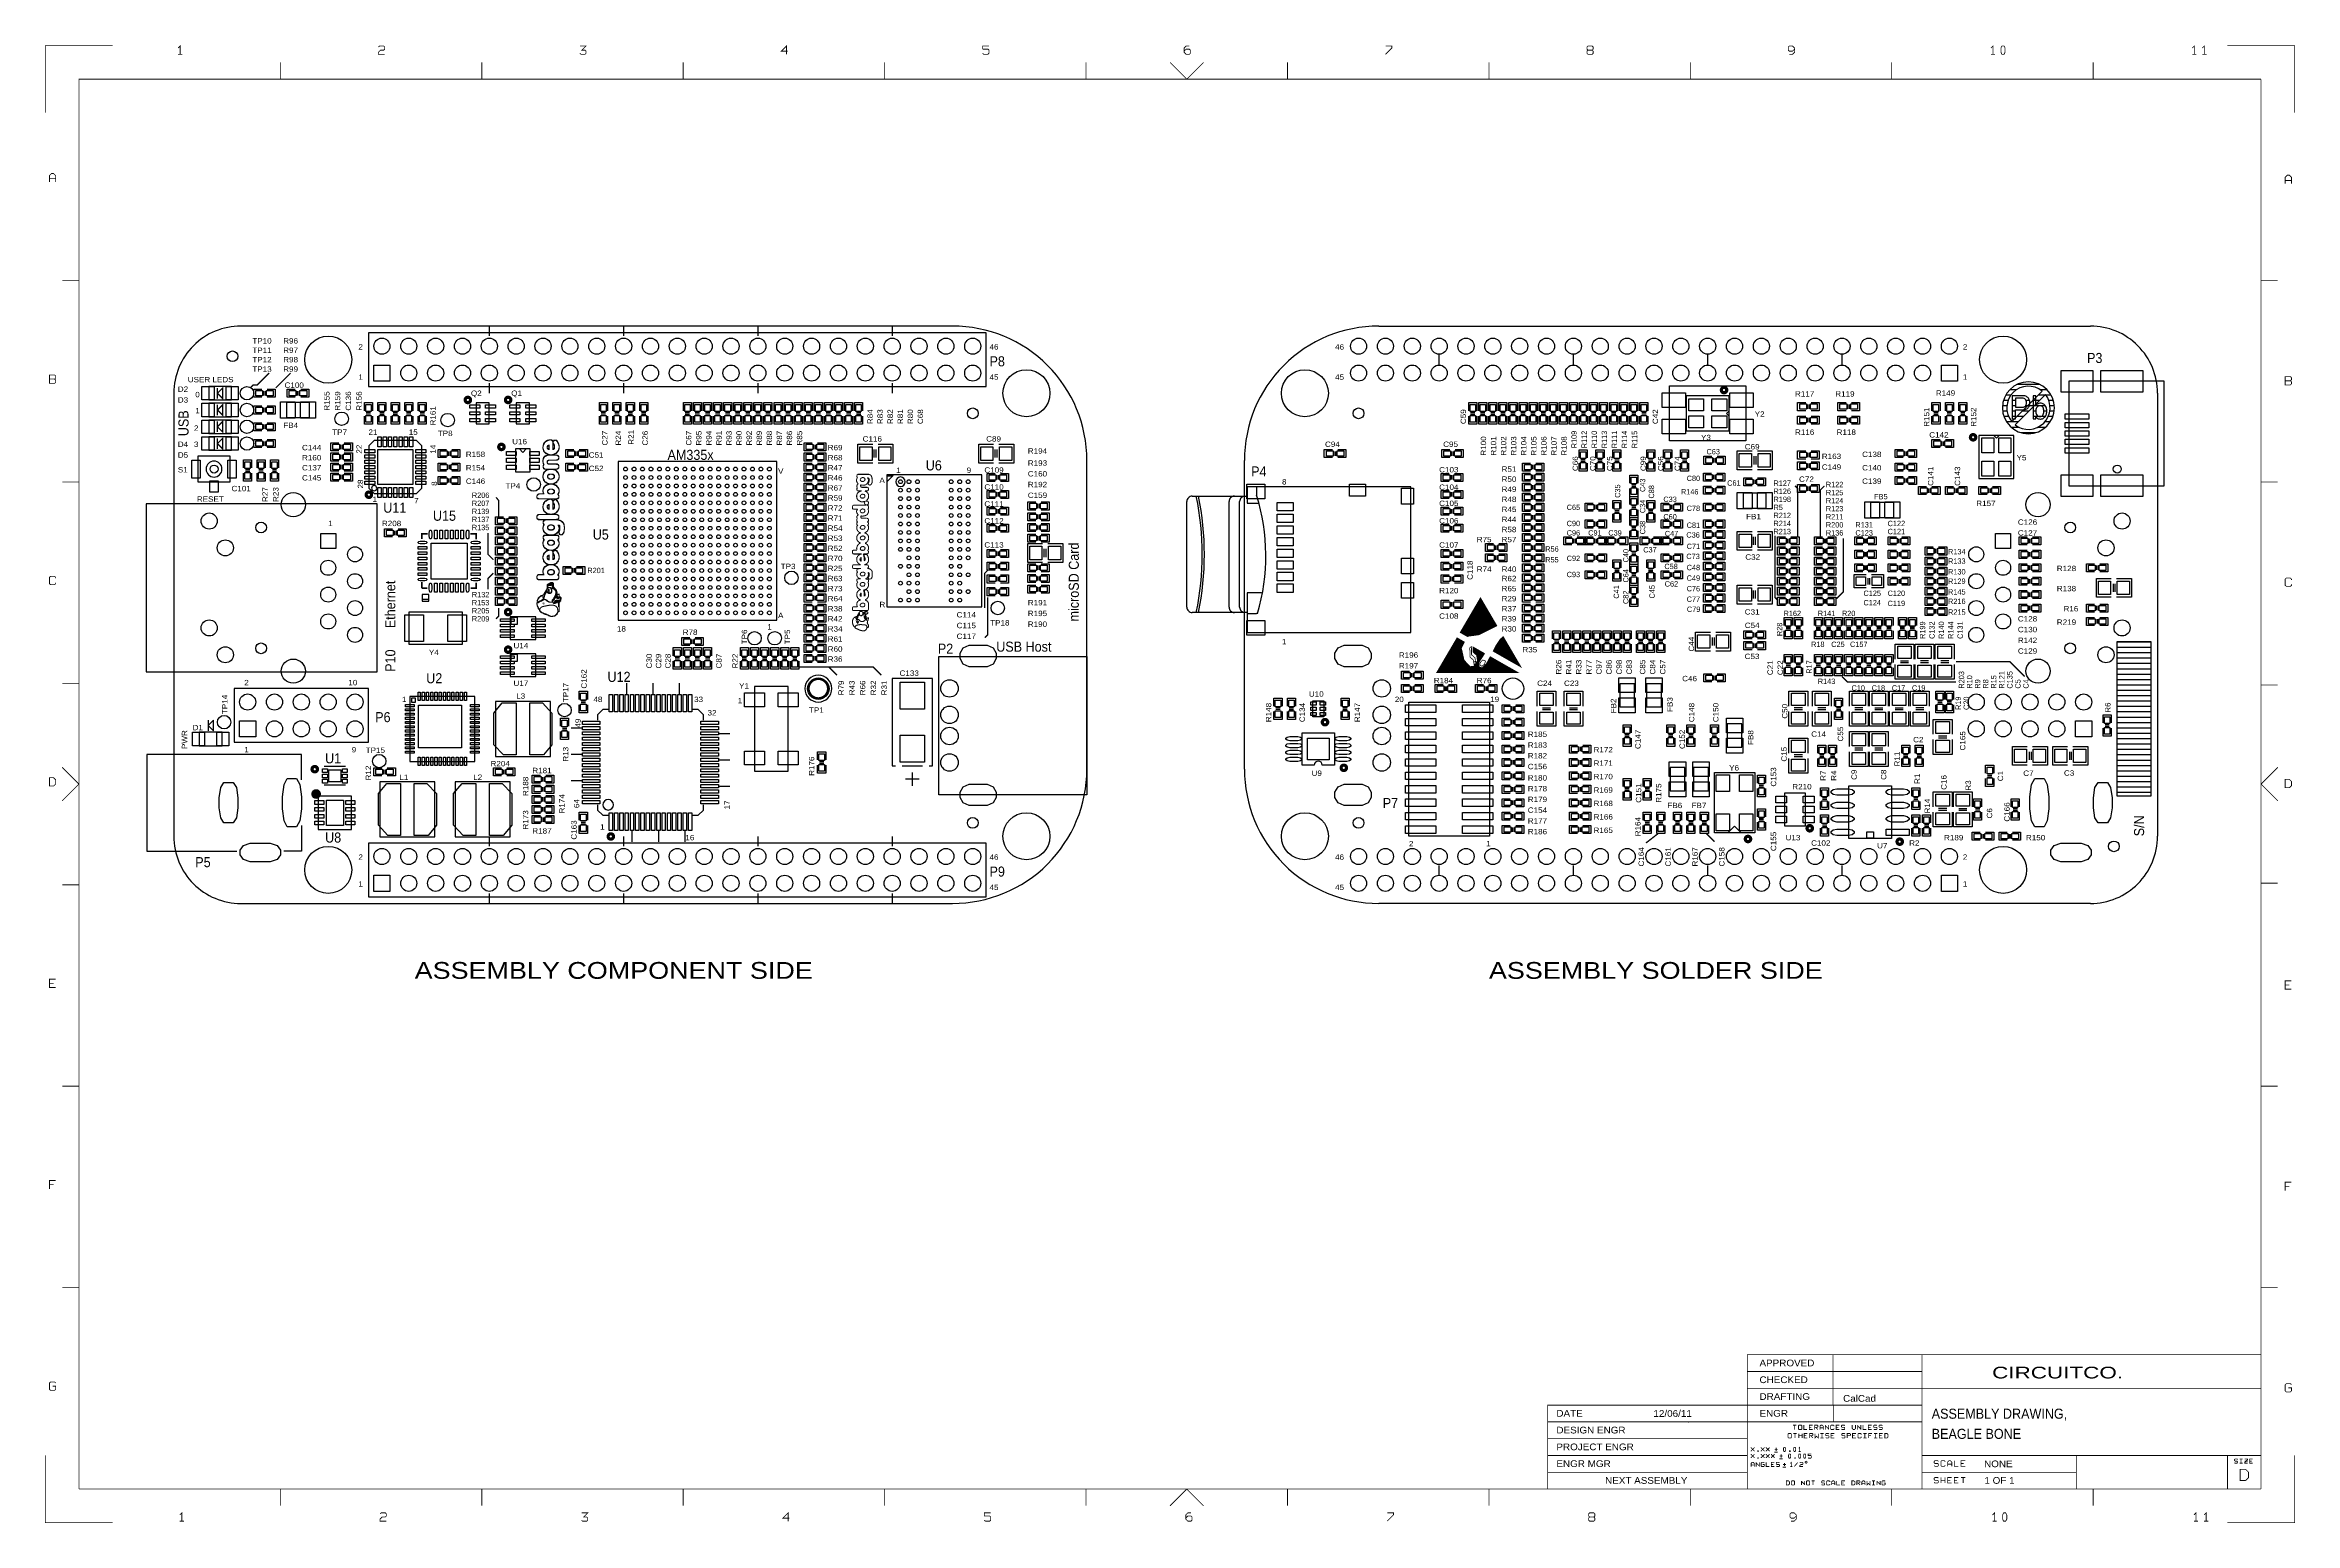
# Model space of a CAD drawing. Extents: x -14006 to 19506, y -9606 to 12409.
import ezdxf
from ezdxf.enums import TextEntityAlignment as Align

# ---------------------------------------------------------------- set-up
doc = ezdxf.new("R2010")
doc.units = 0
doc.layers.add('1', color=7, linetype='CONTINUOUS')

# ---------------------------------------------------------------- blocks, each defined once
blk = doc.blocks.new('FIGURE_SQUARE')
blk.add_lwpolyline([(-0.5, -0.5), (-0.5, 0.5), (0.5, 0.5), (0.5, -0.5)], close=True)
blk = doc.blocks.new('FIGURE_CIRCLE')
blk.add_circle((0, 0), 0.5)
blk = doc.blocks.new('FIGURE_OBLONG')
blk.add_lwpolyline([(-0.5, -0.125), (-0.5, 0.125), (-0.416, 0.375), (-0.25, 0.5), (0.25, 0.5), (0.416, 0.375), (0.5, 0.125), (0.5, -0.125), (0.416, -0.375), (0.25, -0.5), (-0.25, -0.5), (-0.416, -0.375)], close=True)

msp = doc.modelspace()

# ---------------------------------------------------------------- linework, layer by layer
at = {"layer": '1'}
for points, const_width in [([(-13000, 12400), (-14000, 12400), (-14000, 11400)], 12), ([(-11993, 12271), (-11993, 12395), (-12024, 12364)], 12), ([(-9040, 12379), (-9024, 12395), (-8962, 12395), (-8947, 12379), (-8947, 12348), (-8962, 12333), (-9009, 12333), (-9040, 12302), (-9040, 12271), (-8947, 12271)], 12), ([(-6040, 12286), (-6024, 12271), (-5962, 12271), (-5947, 12286), (-5947, 12317), (-5962, 12333), (-6009, 12333), (-5947, 12395), (-6040, 12395)], 12), ([(-2947, 12317), (-3040, 12317), (-2962, 12395), (-2962, 12271)], 12), ([(53, 12395), (-40, 12395), (-40, 12348)], 12), ([(3038, 12395), (2991, 12395), (2960, 12364), (2960, 12302), (2991, 12271), (3038, 12271), (3053, 12286), (3053, 12333), (3038, 12348), (2991, 12348), (2960, 12317)], 12), ([(5960, 12271), (6053, 12364), (6053, 12395), (5960, 12395)], 12), ([(9038, 12333), (8976, 12333), (8960, 12317), (8960, 12286), (8976, 12271), (9038, 12271), (9053, 12286), (9053, 12317), (9038, 12333), (9053, 12348), (9053, 12379), (9038, 12395), (8976, 12395), (8960, 12379), (8960, 12348), (8976, 12333)], 12), ([(12053, 12348), (12022, 12317), (11976, 12317), (11960, 12333), (11960, 12379), (11976, 12395), (12022, 12395), (12053, 12364), (12053, 12348), (12053, 12302), (12022, 12271), (11976, 12271)], 12), ([(15007, 12271), (15007, 12395), (14976, 12364)], 12), ([(18007, 12271), (18007, 12395), (17976, 12364)], 12), ([(18126, 12364), (18157, 12395), (18157, 12271)], 12), ([(19500, 11400), (19500, 12400), (18500, 12400)], 12), ([(-11962, 12271), (-12024, 12271)], 12), ([(-10500, 12150), (-10500, 11900)], 12), ([(-7500, 11900), (-7500, 12150)], 12), ([(-4500, 12150), (-4500, 11900)], 12), ([(-1500, 11900), (-1500, 12150)], 12), ([(-40, 12286), (-24, 12271), (38, 12271), (53, 12286), (53, 12333), (38, 12348), (-40, 12348)], 12), ([(1500, 12150), (1500, 11900)], 12), ([(3250, 12150), (3000, 11900), (2750, 12150)], 12), ([(4500, 11900), (4500, 12150)], 12), ([(7500, 12150), (7500, 11900)], 12), ([(10500, 11900), (10500, 12150)], 12), ([(13500, 12150), (13500, 11900)], 12), ([(15038, 12271), (14976, 12271)], 12), ([(16500, 11900), (16500, 12150)], 12), ([(18038, 12271), (17976, 12271)], 12), ([(18126, 12271), (18188, 12271)], 12), ([(-13500, -9100), (-13500, 11900), (19000, 11900)], 12), ([(19000, -9100), (19000, 11900)], 12), ([(-13940, 10371), (-13940, 10464), (-13909, 10495), (-13878, 10495), (-13847, 10464), (-13847, 10371)], 12), ([(-13847, 10417), (-13940, 10417)], 12), ([(19453, 10346), (19453, 10439), (19422, 10470), (19391, 10470), (19360, 10439), (19360, 10346)], 12), ([(19360, 10392), (19453, 10392)], 12), ([(-13750, 8900), (-13500, 8900)], 12), ([(19250, 8900), (19000, 8900)], 12), ([(-7388, 8072.64), (-7388, 8222.64)], 20), ([(-5388, 8072.64), (-5388, 8222.64)], 20), ([(-3388, 8072.64), (-3388, 8222.64)], 20), ([(-1388, 8072.64), (-1388, 8222.64)], 20), ([(6758.6, 7647.64), (6758.6, 7797.64)], 20), ([(8758.6, 7647.64), (8758.6, 7797.64)], 20), ([(10758.6, 7647.64), (10758.6, 7797.64)], 20), ([(12758.6, 7647.64), (12758.6, 7797.64)], 20), ([(-13862, 7433), (-13940, 7433)], 12), ([(-10668, 7522.64), (-10848, 7342.64), (-10908, 7342.64), (-10948, 7302.64)], 20), ([(-10348, 7522.64), (-10568, 7302.64)], 20), ([(-7388, 7222.64), (-7388, 7372.64)], 20), ([(-5388, 7222.64), (-5388, 7372.64)], 20), ([(-3388, 7222.64), (-3388, 7372.64)], 20), ([(-1388, 7222.64), (-1388, 7372.64)], 20), ([(19360, 7408), (19438, 7408)], 12), ([(-11438, 7302.64), (-11438, 7142.64)], 20), ([(-11438, 7052.64), (-11438, 6892.64)], 20), ([(-11438, 6802.64), (-11438, 6642.64)], 20), ([(-11438, 6552.64), (-11438, 6392.64)], 20), ([(-6591.88, 6428.04), (-6587.48, 6428.04), (-6587.48, 6450.08), (-6583.04, 6450.08), (-6583.04, 6458.88), (-6578.64, 6458.88), (-6578.64, 6467.68), (-6574.24, 6467.68), (-6574.24, 6476.52), (-6569.84, 6476.52), (-6569.84, 6480.92), (-6565.44, 6480.92), (-6565.44, 6489.72), (-6561.04, 6489.72), (-6561.04, 6494.12), (-6556.6, 6494.12), (-6556.6, 6498.56), (-6552.2, 6498.56), (-6552.2, 6502.96), (-6543.4, 6502.96), (-6543.4, 6507.36), (-6539, 6507.36), (-6539, 6511.76), (-6530.16, 6511.76), (-6530.16, 6516.16), (-6521.36, 6516.16), (-6521.36, 6520.56), (-6512.56, 6520.56), (-6512.56, 6525), (-6494.92, 6525), (-6494.92, 6529.4), (-6464.08, 6529.4), (-6464.08, 6525), (-6455.28, 6525), (-6455.28, 6520.56), (-6450.84, 6520.56), (-6450.84, 6516.16), (-6446.44, 6516.16), (-6446.44, 6507.36), (-6442.04, 6507.36), (-6442.04, 6498.56), (-6437.64, 6498.56), (-6437.64, 6507.36), (-6433.24, 6507.36), (-6433.24, 6511.76), (-6428.8, 6511.76), (-6428.8, 6516.16), (-6424.4, 6516.16), (-6424.4, 6520.56), (-6415.6, 6520.56), (-6415.6, 6525), (-6397.96, 6525), (-6397.96, 6520.56), (-6389.16, 6520.56), (-6389.16, 6516.16), (-6384.76, 6516.16), (-6384.76, 6511.76), (-6380.36, 6511.76), (-6380.36, 6507.36), (-6375.92, 6507.36), (-6375.92, 6502.96), (-6371.52, 6502.96), (-6371.52, 6494.12), (-6367.12, 6494.12), (-6367.12, 6485.32), (-6362.72, 6485.32), (-6362.72, 6476.52), (-6358.32, 6476.52), (-6358.32, 6463.28), (-6353.92, 6463.28), (-6353.92, 6445.68), (-6349.48, 6445.68), (-6349.48, 6397.2), (-6353.92, 6397.2), (-6353.92, 6379.56), (-6358.32, 6379.56), (-6358.32, 6370.76), (-6362.72, 6370.76), (-6362.72, 6361.92), (-6367.12, 6361.92), (-6367.12, 6353.12), (-6371.52, 6353.12), (-6371.52, 6348.72), (-6375.92, 6348.72), (-6375.92, 6344.32), (-6380.36, 6344.32), (-6380.36, 6339.92), (-6384.76, 6339.92), (-6384.76, 6335.48), (-6389.16, 6335.48), (-6389.16, 6331.08), (-6393.56, 6331.08), (-6393.56, 6326.68), (-6397.96, 6326.68), (-6397.96, 6322.28), (-6406.8, 6322.28), (-6406.8, 6317.88), (-6415.6, 6317.88), (-6415.6, 6313.48), (-6424.4, 6313.48), (-6424.4, 6309.04), (-6442.04, 6309.04), (-6442.04, 6304.64), (-6494.92, 6304.64), (-6494.92, 6309.04), (-6512.56, 6309.04), (-6512.56, 6313.48), (-6521.36, 6313.48), (-6521.36, 6317.88), (-6530.16, 6317.88), (-6530.16, 6322.28), (-6539, 6322.28), (-6539, 6326.68), (-6547.8, 6326.68), (-6547.8, 6331.08), (-6552.2, 6331.08), (-6552.2, 6335.48), (-6556.6, 6335.48), (-6556.6, 6339.92), (-6561.04, 6339.92), (-6561.04, 6344.32), (-6565.44, 6344.32), (-6565.44, 6348.72), (-6569.84, 6348.72), (-6569.84, 6357.52)], 16), ([(-6569.84, 6357.52), (-6574.24, 6357.52), (-6574.24, 6361.92), (-6578.64, 6361.92), (-6578.64, 6370.76), (-6583.04, 6370.76), (-6583.04, 6383.96), (-6587.48, 6383.96), (-6587.48, 6406), (-6591.88, 6406), (-6591.88, 6428.04)], 16), ([(-6680, 5700.92), (-6675.6, 5700.92), (-6675.6, 5705.32), (-6671.2, 5705.32), (-6671.2, 5709.72), (-6666.8, 5709.72), (-6666.8, 5714.12), (-6662.36, 5714.12), (-6662.36, 5718.56), (-6649.16, 5718.56), (-6649.16, 5722.96), (-6578.64, 5722.96), (-6578.64, 5727.36), (-6583.04, 5727.36), (-6583.04, 5736.16), (-6587.48, 5736.16), (-6587.48, 5758.2), (-6591.88, 5758.2), (-6591.88, 5780.24), (-6587.48, 5780.24), (-6587.48, 5797.88), (-6583.04, 5797.88), (-6583.04, 5811.08), (-6578.64, 5811.08), (-6578.64, 5819.92), (-6574.24, 5819.92), (-6574.24, 5824.32), (-6569.84, 5824.32), (-6569.84, 5828.72), (-6565.44, 5828.72), (-6565.44, 5833.12), (-6561.04, 5833.12), (-6561.04, 5837.52), (-6556.6, 5837.52), (-6556.6, 5841.92), (-6552.2, 5841.92), (-6552.2, 5846.36), (-6543.4, 5846.36), (-6543.4, 5850.76), (-6539, 5850.76), (-6539, 5855.16), (-6530.16, 5855.16), (-6530.16, 5859.56), (-6516.96, 5859.56), (-6516.96, 5863.96), (-6503.72, 5863.96), (-6503.72, 5868.36), (-6486.12, 5868.36), (-6486.12, 5872.8), (-6508.16, 5872.8), (-6508.16, 5877.2), (-6521.36, 5877.2), (-6521.36, 5881.6), (-6530.16, 5881.6), (-6530.16, 5886), (-6539, 5886), (-6539, 5890.4), (-6543.4, 5890.4), (-6543.4, 5894.8), (-6547.8, 5894.8), (-6547.8, 5899.24), (-6556.6, 5899.24), (-6556.6, 5903.64), (-6561.04, 5903.64), (-6561.04, 5908.04), (-6565.44, 5908.04), (-6565.44, 5916.84), (-6569.84, 5916.84), (-6569.84, 5921.24), (-6574.24, 5921.24), (-6574.24, 5930.08), (-6578.64, 5930.08), (-6578.64, 5938.88), (-6583.04, 5938.88), (-6583.04, 5947.68), (-6587.48, 5947.68), (-6587.48, 5969.72), (-6591.88, 5969.72), (-6591.88, 5991.76), (-6587.48, 5991.76), (-6587.48, 6013.8), (-6583.04, 6013.8), (-6583.04, 6027), (-6578.64, 6027), (-6578.64, 6035.84), (-6574.24, 6035.84), (-6574.24, 6040.24), (-6569.84, 6040.24), (-6569.84, 6049.04), (-6565.44, 6049.04), (-6565.44, 6053.48), (-6561.04, 6053.48), (-6561.04, 6057.88), (-6556.6, 6057.88), (-6556.6, 6062.28), (-6552.2, 6062.28), (-6552.2, 6066.68), (-6547.8, 6066.68), (-6547.8, 6071.08), (-6539, 6071.08), (-6539, 6075.48), (-6530.16, 6075.48), (-6530.16, 6079.92), (-6521.36, 6079.92), (-6521.36, 6084.32), (-6512.56, 6084.32), (-6512.56, 6088.72), (-6494.92, 6088.72), (-6494.92, 6093.12), (-6565.44, 6093.12), (-6565.44, 6097.52), (-6574.24, 6097.52), (-6574.24, 6101.92), (-6578.64, 6101.92), (-6578.64, 6106.36), (-6583.04, 6106.36), (-6583.04, 6115.16), (-6587.48, 6115.16), (-6587.48, 6146), (-6583.04, 6146), (-6583.04, 6154.8), (-6578.64, 6154.8), (-6578.64, 6159.24), (-6574.24, 6159.24), (-6574.24, 6163.64)], 16), ([(-6574.24, 6163.64), (-6578.64, 6163.64), (-6578.64, 6168.04), (-6583.04, 6168.04), (-6583.04, 6176.84), (-6587.48, 6176.84), (-6587.48, 6198.88), (-6591.88, 6198.88), (-6591.88, 6225.32), (-6587.48, 6225.32), (-6587.48, 6247.36), (-6583.04, 6247.36), (-6583.04, 6256.16), (-6578.64, 6256.16), (-6578.64, 6265), (-6574.24, 6265), (-6574.24, 6269.4), (-6569.84, 6269.4), (-6569.84, 6273.8), (-6565.44, 6273.8), (-6565.44, 6278.2), (-6561.04, 6278.2), (-6561.04, 6282.6), (-6556.6, 6282.6), (-6556.6, 6287), (-6547.8, 6287), (-6547.8, 6291.44), (-6539, 6291.44), (-6539, 6295.84), (-6525.76, 6295.84), (-6525.76, 6300.24), (-6375.92, 6300.24), (-6375.92, 6295.84), (-6367.12, 6295.84), (-6367.12, 6291.44), (-6362.72, 6291.44), (-6362.72, 6287), (-6358.32, 6287), (-6358.32, 6278.2), (-6353.92, 6278.2), (-6353.92, 6247.36), (-6358.32, 6247.36), (-6358.32, 6238.56), (-6362.72, 6238.56), (-6362.72, 6234.12), (-6367.12, 6234.12), (-6367.12, 6229.72), (-6380.36, 6229.72), (-6380.36, 6225.32), (-6508.16, 6225.32), (-6508.16, 6220.92), (-6516.96, 6220.92), (-6516.96, 6216.52), (-6521.36, 6216.52), (-6521.36, 6207.68), (-6525.76, 6207.68), (-6525.76, 6185.68), (-6521.36, 6185.68), (-6521.36, 6176.84), (-6516.96, 6176.84), (-6516.96, 6172.44), (-6508.16, 6172.44), (-6508.16, 6168.04), (-6380.36, 6168.04), (-6380.36, 6163.64), (-6371.52, 6163.64), (-6371.52, 6159.24), (-6362.72, 6159.24), (-6362.72, 6154.8), (-6358.32, 6154.8), (-6358.32, 6146), (-6353.92, 6146), (-6353.92, 6110.76), (-6358.32, 6110.76), (-6358.32, 6106.36), (-6362.72, 6106.36), (-6362.72, 6101.92), (-6367.12, 6101.92), (-6367.12, 6097.52), (-6375.92, 6097.52), (-6375.92, 6093.12), (-6442.04, 6093.12), (-6442.04, 6088.72), (-6424.4, 6088.72), (-6424.4, 6084.32), (-6415.6, 6084.32), (-6415.6, 6079.92), (-6406.8, 6079.92), (-6406.8, 6075.48), (-6397.96, 6075.48), (-6397.96, 6071.08), (-6393.56, 6071.08), (-6393.56, 6066.68), (-6389.16, 6066.68), (-6389.16, 6062.28), (-6384.76, 6062.28), (-6384.76, 6057.88), (-6380.36, 6057.88), (-6380.36, 6053.48), (-6375.92, 6053.48), (-6375.92, 6049.04), (-6371.52, 6049.04), (-6371.52, 6044.64), (-6367.12, 6044.64), (-6367.12, 6035.84), (-6362.72, 6035.84), (-6362.72, 6031.44), (-6358.32, 6031.44), (-6358.32, 6018.2), (-6353.92, 6018.2), (-6353.92, 6000.56), (-6349.48, 6000.56), (-6349.48, 5960.92), (-6353.92, 5960.92), (-6353.92, 5943.28), (-6358.32, 5943.28), (-6358.32, 5934.48), (-6362.72, 5934.48), (-6362.72, 5925.68), (-6367.12, 5925.68), (-6367.12, 5916.84), (-6371.52, 5916.84), (-6371.52, 5912.44), (-6375.92, 5912.44), (-6375.92, 5908.04)], 16), ([(-6496, 6092.64), (-6442, 6092.64)], 16), ([(-6496, 6088.64), (-6442, 6088.64)], 16), ([(-13500, 5900), (-13750, 5900)], 12), ([(-6375.92, 5908.04), (-6380.36, 5908.04), (-6380.36, 5903.64), (-6384.76, 5903.64), (-6384.76, 5899.24), (-6389.16, 5899.24), (-6389.16, 5894.8), (-6393.56, 5894.8), (-6393.56, 5890.4), (-6402.36, 5890.4), (-6402.36, 5886), (-6411.2, 5886), (-6411.2, 5881.6), (-6420, 5881.6), (-6420, 5877.2), (-6428.8, 5877.2), (-6428.8, 5872.8), (-6450.84, 5872.8), (-6450.84, 5868.36), (-6437.64, 5868.36), (-6437.64, 5863.96), (-6420, 5863.96), (-6420, 5859.56), (-6411.2, 5859.56), (-6411.2, 5855.16), (-6402.36, 5855.16), (-6402.36, 5850.76), (-6393.56, 5850.76), (-6393.56, 5846.36), (-6389.16, 5846.36), (-6389.16, 5841.92), (-6384.76, 5841.92), (-6384.76, 5837.52), (-6380.36, 5837.52), (-6380.36, 5833.12), (-6375.92, 5833.12), (-6375.92, 5828.72), (-6371.52, 5828.72), (-6371.52, 5824.32), (-6367.12, 5824.32), (-6367.12, 5819.92), (-6362.72, 5819.92), (-6362.72, 5811.08), (-6358.32, 5811.08), (-6358.32, 5802.28), (-6353.92, 5802.28), (-6353.92, 5784.64), (-6349.48, 5784.64), (-6349.48, 5749.4), (-6353.92, 5749.4), (-6353.92, 5736.16), (-6358.32, 5736.16), (-6358.32, 5727.36), (-6362.72, 5727.36), (-6362.72, 5718.56), (-6367.12, 5718.56), (-6367.12, 5714.12), (-6362.72, 5714.12), (-6362.72, 5709.72), (-6358.32, 5709.72), (-6358.32, 5700.92), (-6353.92, 5700.92), (-6353.92, 5665.68), (-6358.32, 5665.68), (-6358.32, 5661.24), (-6362.72, 5661.24), (-6362.72, 5656.84), (-6367.12, 5656.84), (-6367.12, 5652.44), (-6375.92, 5652.44), (-6375.92, 5648.04), (-6657.96, 5648.04), (-6657.96, 5652.44), (-6666.8, 5652.44), (-6666.8, 5656.84), (-6671.2, 5656.84), (-6671.2, 5661.24), (-6675.6, 5661.24), (-6675.6, 5665.68), (-6680, 5665.68), (-6680, 5700.92)], 16), ([(-6494, 5872.64), (-6440, 5872.64)], 16), ([(-6494, 5868.64), (-6440, 5868.64)], 16), ([(-1914.36, 5953.84), (-1918.36, 5937.04)], 16), ([(-1918.36, 5937.04), (-1918.36, 5921.04)], 16), ([(-1918.36, 5921.04), (-1915.96, 5905.84)], 16), ([(-1915.96, 5708.24), (-1917.56, 5681.04)], 16), ([(-1915.96, 5905.84), (-1912.76, 5899.44)], 16), ([(-1907.96, 5726.64), (-1915.96, 5708.24)], 16), ([(-1907.16, 5962.64), (-1914.36, 5953.84)], 16), ([(-1909.56, 6008.24), (-1913.56, 6001.84)], 16), ([(-1913.56, 6001.84), (-1913.56, 5973.84)], 16), ([(-1913.56, 5973.84), (-1909.56, 5971.44)], 16), ([(-1912.76, 5899.44), (-1906.36, 5885.04)], 16), ([(-1911.16, 5855.44), (-1912.76, 5842.64)], 16), ([(-1912.76, 5842.64), (-1912.76, 5826.64)], 16), ([(-1912.76, 5826.64), (-1907.96, 5821.04)], 16), ([(-1911.96, 5814.64), (-1912.76, 5773.84)], 16), ([(-1912.76, 5773.84), (-1908.76, 5767.44)], 16), ([(-1905.56, 5817.04), (-1911.96, 5814.64)], 16), ([(-1907.16, 5863.44), (-1911.16, 5855.44)], 16), ([(-1902.36, 6013.84), (-1909.56, 6008.24)], 16), ([(-1909.56, 5971.44), (-1904.76, 5969.04)], 16), ([(-1908.76, 5767.44), (-1843.96, 5767.44)], 16), ([(-1907.96, 5821.04), (-1905.56, 5817.04)], 16), ([(-1897.56, 5742.64), (-1907.96, 5726.64)], 16), ([(-1904.76, 5969.04), (-1907.16, 5962.64)], 16), ([(-1891.96, 5871.44), (-1907.16, 5863.44)], 16), ([(-1906.36, 5885.04), (-1896.76, 5875.44)], 16), ([(-1734.36, 6013.84), (-1902.36, 6013.84)], 16), ([(-1878.36, 5754.64), (-1897.56, 5742.64)], 16), ([(-1896.76, 5875.44), (-1891.96, 5871.44)], 16), ([(-1859.96, 5764.24), (-1878.36, 5754.64)], 16), ([(-1863.96, 5692.24), (-1864.76, 5685.04)], 16), ([(-1863.16, 5940.24), (-1863.96, 5933.04)], 16), ([(-1863.96, 5933.04), (-1862.36, 5925.84)], 16), ([(-1859.96, 5701.84), (-1863.96, 5692.24)], 16), ([(-1859.16, 5949.84), (-1863.16, 5940.24)], 16), ([(-1862.36, 5925.84), (-1855.96, 5916.24)], 16), ([(-1861.56, 5852.24), (-1861.56, 5857.84)], 16), ([(-1861.56, 5857.84), (-1851.16, 5855.44)], 16), ([(-1857.56, 5840.24), (-1861.56, 5852.24)], 16), ([(-1843.96, 5767.44), (-1859.96, 5764.24)], 16), ([(-1851.16, 5709.84), (-1859.96, 5701.84)], 16), ([(-1850.36, 5957.84), (-1859.16, 5949.84)], 16), ([(-1852.76, 5826.64), (-1857.56, 5840.24)], 16), ([(-1855.96, 5916.24), (-1846.36, 5910.64)], 16), ([(-1848.76, 5820.24), (-1852.76, 5826.64)], 16), ([(-1851.16, 5855.44), (-1829.56, 5852.24)], 16), ([(-1843.16, 5715.44), (-1851.16, 5709.84)], 16), ([(-1842.36, 5963.44), (-1850.36, 5957.84)], 16), ([(-1758.36, 5820.24), (-1848.76, 5820.24)], 16), ([(-1846.36, 5910.64), (-1830.36, 5909.04)], 16), ([(-1831.16, 5717.84), (-1843.16, 5715.44)], 16), ([(-1830.36, 5965.84), (-1842.36, 5963.44)], 16), ([(-1820.76, 5717.84), (-1831.16, 5717.84)], 16), ([(-1819.96, 5965.84), (-1830.36, 5965.84)], 16), ([(-1830.36, 5909.04), (-1811.96, 5909.84)], 16), ([(-1829.56, 5852.24), (-1803.16, 5852.24)], 16), ([(-1808.76, 5714.64), (-1820.76, 5717.84)], 16), ([(-1807.96, 5962.64), (-1819.96, 5965.84)], 16), ([(-1811.96, 5909.84), (-1803.16, 5915.44)], 16), ([(-1800.76, 5710.64), (-1808.76, 5714.64)], 16), ([(-1799.96, 5958.64), (-1807.96, 5962.64)], 16), ([(-1803.16, 5915.44), (-1795.16, 5927.44)], 16), ([(-1803.16, 5852.24), (-1781.56, 5860.24)], 16), ([(-1794.36, 5700.24), (-1800.76, 5710.64)], 16), ([(-1793.56, 5948.24), (-1799.96, 5958.64)], 16), ([(-1795.96, 5679.44), (-1793.56, 5691.44)], 16), ([(-1795.16, 5927.44), (-1792.76, 5939.44)], 16), ([(-1790.36, 5765.04), (-1795.16, 5767.44)], 16), ([(-1795.16, 5767.44), (-1755.16, 5767.44)], 16), ([(-1793.56, 5691.44), (-1794.36, 5700.24)], 16), ([(-1792.76, 5939.44), (-1793.56, 5948.24)], 16), ([(-1770.36, 5754.64), (-1790.36, 5765.04)], 16), ([(-1781.56, 5860.24), (-1759.96, 5875.44)], 16), ([(-1755.16, 5740.24), (-1770.36, 5754.64)], 16), ([(-1759.96, 5875.44), (-1750.36, 5890.64)], 16), ([(-1750.36, 5955.44), (-1759.16, 5964.24)], 16), ([(-1759.16, 5964.24), (-1750.36, 5961.04)], 16), ([(-1752.76, 5819.44), (-1758.36, 5820.24)], 16), ([(-1755.16, 5767.44), (-1748.76, 5769.84)], 16), ([(-1743.96, 5720.24), (-1755.16, 5740.24)], 16), ([(-1744.76, 5813.84), (-1752.76, 5819.44)], 16), ([(-1750.36, 5961.04), (-1738.36, 5955.44)], 16), ([(-1742.36, 5941.84), (-1750.36, 5955.44)], 16), ([(-1750.36, 5890.64), (-1741.56, 5913.84)], 16), ([(-1748.76, 5769.84), (-1745.56, 5777.04)], 16), ([(-1743.16, 5885.04), (-1747.16, 5873.04)], 16), ([(-1747.16, 5873.04), (-1743.96, 5864.24)], 16), ([(-1745.56, 5777.04), (-1739.96, 5788.24)], 16), ([(-1739.96, 5807.44), (-1744.76, 5813.84)], 16), ([(-1743.96, 5864.24), (-1739.96, 5862.64)], 16), ([(-1739.16, 5703.44), (-1743.96, 5720.24)], 16), ([(-1737.56, 5894.64), (-1743.16, 5885.04)], 16), ([(-1740.76, 5929.04), (-1742.36, 5941.84)], 16), ([(-1741.56, 5913.84), (-1740.76, 5929.04)], 16), ([(-1739.96, 5862.64), (-1722.36, 5854.64)], 16), ([(-1739.96, 5788.24), (-1739.96, 5807.44)], 16), ([(-1739.16, 5676.24), (-1739.16, 5703.44)], 16), ([(-1738.36, 5955.44), (-1730.36, 5945.84)], 16), ([(-1731.16, 5911.44), (-1737.56, 5894.64)], 16), ([(-1727.16, 6012.24), (-1734.36, 6013.84)], 16), ([(-1727.96, 5928.24), (-1731.16, 5911.44)], 16), ([(-1730.36, 5945.84), (-1727.96, 5928.24)], 16), ([(-1707.16, 6001.84), (-1727.16, 6012.24)], 16), ([(-1722.36, 5854.64), (-1715.16, 5855.44)], 16), ([(-1715.16, 5855.44), (-1707.96, 5858.64)], 16), ([(-1707.96, 5858.64), (-1695.16, 5872.24)], 16), ([(-1695.96, 5986.64), (-1707.16, 6001.84)], 16), ([(-1688.76, 5963.44), (-1695.96, 5986.64)], 16), ([(-1695.16, 5872.24), (-1688.76, 5885.84)], 16), ([(-1687.16, 5939.44), (-1688.76, 5963.44)], 16), ([(-1688.76, 5885.84), (-1685.56, 5906.64)], 16), ([(-1685.56, 5906.64), (-1687.16, 5939.44)], 16), ([(12098.6, 5082.64), (12098.6, 5802.64), (12058.6, 5842.64)], 20), ([(12438.6, 5082.64), (12438.6, 5782.64), (12498.6, 5842.64)], 20), ([(19250, 5900), (19000, 5900)], 12), ([(-7248, 5382.64), (-7248, 5622.64), (-7288, 5672.64)], 20), ([(-6591.88, 5542.28), (-6587.48, 5542.28), (-6587.48, 5564.32), (-6583.04, 5564.32), (-6583.04, 5573.12), (-6578.64, 5573.12), (-6578.64, 5581.92), (-6574.24, 5581.92), (-6574.24, 5590.76), (-6569.84, 5590.76), (-6569.84, 5595.16), (-6565.44, 5595.16), (-6565.44, 5603.96), (-6561.04, 5603.96), (-6561.04, 5608.36), (-6556.6, 5608.36), (-6556.6, 5612.8), (-6547.8, 5612.8), (-6547.8, 5617.2), (-6543.4, 5617.2), (-6543.4, 5621.6), (-6539, 5621.6), (-6539, 5626), (-6530.16, 5626), (-6530.16, 5630.4), (-6521.36, 5630.4), (-6521.36, 5634.8), (-6512.56, 5634.8), (-6512.56, 5639.24), (-6494.92, 5639.24), (-6494.92, 5643.64), (-6464.08, 5643.64), (-6464.08, 5639.24), (-6455.28, 5639.24), (-6455.28, 5634.8), (-6450.84, 5634.8), (-6450.84, 5630.4), (-6446.44, 5630.4), (-6446.44, 5621.6), (-6442.04, 5621.6), (-6442.04, 5612.8), (-6437.64, 5612.8), (-6437.64, 5621.6), (-6433.24, 5621.6), (-6433.24, 5626), (-6428.8, 5626), (-6428.8, 5630.4), (-6424.4, 5630.4), (-6424.4, 5634.8), (-6415.6, 5634.8), (-6415.6, 5639.24), (-6397.96, 5639.24), (-6397.96, 5634.8), (-6389.16, 5634.8), (-6389.16, 5630.4), (-6384.76, 5630.4), (-6384.76, 5626), (-6380.36, 5626), (-6380.36, 5621.6), (-6375.92, 5621.6), (-6375.92, 5617.2), (-6371.52, 5617.2), (-6371.52, 5608.36), (-6367.12, 5608.36), (-6367.12, 5599.56), (-6362.72, 5599.56), (-6362.72, 5590.76), (-6358.32, 5590.76), (-6358.32, 5577.52), (-6353.92, 5577.52), (-6353.92, 5559.92), (-6349.48, 5559.92), (-6349.48, 5511.44), (-6353.92, 5511.44), (-6353.92, 5493.8), (-6358.32, 5493.8), (-6358.32, 5485), (-6362.72, 5485), (-6362.72, 5476.16), (-6367.12, 5476.16), (-6367.12, 5467.36), (-6371.52, 5467.36), (-6371.52, 5462.96), (-6375.92, 5462.96), (-6375.92, 5458.56), (-6380.36, 5458.56), (-6380.36, 5449.72), (-6389.16, 5449.72), (-6389.16, 5445.32), (-6393.56, 5445.32), (-6393.56, 5440.92), (-6397.96, 5440.92), (-6397.96, 5436.52), (-6406.8, 5436.52), (-6406.8, 5432.12), (-6415.6, 5432.12), (-6415.6, 5427.68), (-6424.4, 5427.68), (-6424.4, 5423.28), (-6442.04, 5423.28), (-6442.04, 5418.88), (-6499.32, 5418.88), (-6499.32, 5423.28), (-6512.56, 5423.28), (-6512.56, 5427.68), (-6525.76, 5427.68), (-6525.76, 5432.12), (-6534.6, 5432.12), (-6534.6, 5436.52), (-6539, 5436.52), (-6539, 5440.92), (-6547.8, 5440.92), (-6547.8, 5445.32), (-6552.2, 5445.32), (-6552.2, 5449.72), (-6556.6, 5449.72), (-6556.6, 5454.12), (-6561.04, 5454.12), (-6561.04, 5458.56), (-6565.44, 5458.56), (-6565.44, 5462.96), (-6569.84, 5462.96), (-6569.84, 5471.76), (-6574.24, 5471.76), (-6574.24, 5476.16)], 16), ([(-6574.24, 5476.16), (-6578.64, 5476.16), (-6578.64, 5485), (-6583.04, 5485), (-6583.04, 5498.2), (-6587.48, 5498.2), (-6587.48, 5515.84), (-6591.88, 5515.84), (-6591.88, 5542.28)], 16), ([(-1977.56, 5541.84), (-1979.16, 5538.64)], 16), ([(-1979.16, 5538.64), (-1979.16, 5508.24)], 16), ([(-1979.16, 5508.24), (-1975.16, 5501.04)], 16), ([(-1973.56, 5548.24), (-1977.56, 5541.84)], 16), ([(-1975.16, 5501.04), (-1968.76, 5496.24)], 16), ([(-1966.36, 5553.84), (-1973.56, 5548.24)], 16), ([(-1968.76, 5496.24), (-1966.36, 5493.84)], 16), ([(-1775.16, 5553.84), (-1966.36, 5553.84)], 16), ([(-1966.36, 5493.84), (-1902.36, 5493.84)], 16), ([(-1917.56, 5681.04), (-1911.16, 5653.04)], 16), ([(-1911.96, 5484.24), (-1917.56, 5468.24)], 16), ([(-1917.56, 5468.24), (-1917.56, 5453.04)], 16), ([(-1917.56, 5453.04), (-1911.96, 5435.44)], 16), ([(-1911.96, 5389.84), (-1914.36, 5382.64)], 16), ([(-1914.36, 5382.64), (-1913.56, 5369.84)], 16), ([(-1913.56, 5369.84), (-1909.56, 5361.04)], 16), ([(-1902.36, 5493.84), (-1911.96, 5484.24)], 16), ([(-1911.96, 5435.44), (-1902.36, 5421.04)], 16), ([(-1909.56, 5396.24), (-1911.96, 5389.84)], 16), ([(-1911.16, 5653.04), (-1898.36, 5632.24)], 16), ([(-1903.16, 5401.84), (-1909.56, 5396.24)], 16), ([(-1909.56, 5361.04), (-1904.76, 5353.84)], 16), ([(-1891.16, 5407.44), (-1903.16, 5401.84)], 16), ([(-1902.36, 5421.04), (-1891.16, 5407.44)], 16), ([(-1898.36, 5632.24), (-1891.96, 5628.24)], 16), ([(-1891.96, 5628.24), (-1876.76, 5618.64)], 16), ([(-1876.76, 5618.64), (-1863.16, 5610.64)], 16), ([(-1864.76, 5685.04), (-1863.16, 5677.84)], 16), ([(-1863.96, 5473.04), (-1864.76, 5465.84)], 16), ([(-1864.76, 5465.84), (-1863.16, 5458.64)], 16), ([(-1859.96, 5482.64), (-1863.96, 5473.04)], 16), ([(-1863.16, 5677.84), (-1856.76, 5668.24)], 16), ([(-1863.16, 5610.64), (-1847.16, 5604.24)], 16), ([(-1863.16, 5458.64), (-1856.76, 5449.04)], 16), ([(-1851.16, 5490.64), (-1859.96, 5482.64)], 16), ([(-1856.76, 5668.24), (-1847.16, 5662.64)], 16), ([(-1856.76, 5449.04), (-1847.16, 5443.44)], 16), ([(-1856.76, 5386.64), (-1855.96, 5393.84)], 16), ([(-1855.96, 5378.64), (-1856.76, 5386.64)], 16), ([(-1855.96, 5393.84), (-1823.96, 5392.24)], 16), ([(-1851.96, 5367.44), (-1855.96, 5378.64)], 16), ([(-1845.56, 5360.24), (-1851.96, 5367.44)], 16), ([(-1843.16, 5496.24), (-1851.16, 5490.64)], 16), ([(-1847.16, 5662.64), (-1831.16, 5661.04)], 16), ([(-1847.16, 5604.24), (-1829.56, 5604.24)], 16), ([(-1847.16, 5443.44), (-1831.16, 5441.84)], 16), ([(-1765.56, 5360.24), (-1845.56, 5360.24)], 16), ([(-1831.16, 5498.64), (-1843.16, 5496.24)], 16), ([(-1831.16, 5661.04), (-1812.76, 5661.84)], 16), ([(-1820.76, 5498.64), (-1831.16, 5498.64)], 16), ([(-1831.16, 5441.84), (-1812.76, 5442.64)], 16), ([(-1829.56, 5604.24), (-1806.36, 5608.24)], 16), ([(-1823.96, 5392.24), (-1795.16, 5397.04)], 16), ([(-1808.76, 5495.44), (-1820.76, 5498.64)], 16), ([(-1812.76, 5661.84), (-1803.96, 5667.44)], 16), ([(-1812.76, 5442.64), (-1803.96, 5448.24)], 16), ([(-1800.76, 5491.44), (-1808.76, 5495.44)], 16), ([(-1806.36, 5608.24), (-1786.36, 5613.04)], 16), ([(-1803.96, 5667.44), (-1795.96, 5679.44)], 16), ([(-1803.96, 5448.24), (-1795.96, 5460.24)], 16), ([(-1794.36, 5481.04), (-1800.76, 5491.44)], 16), ([(-1798.36, 5597.04), (-1799.96, 5585.84)], 16), ([(-1799.96, 5585.84), (-1798.36, 5575.44)], 16), ([(-1791.96, 5607.44), (-1798.36, 5597.04)], 16), ([(-1798.36, 5575.44), (-1794.36, 5568.24)], 16), ([(-1795.96, 5460.24), (-1793.56, 5472.24)], 16), ([(-1795.16, 5397.04), (-1769.56, 5407.44)], 16), ([(-1794.36, 5568.24), (-1787.96, 5562.64)], 16), ([(-1793.56, 5472.24), (-1794.36, 5481.04)], 16), ([(-1786.36, 5613.04), (-1791.96, 5607.44)], 16), ([(-1787.96, 5562.64), (-1779.16, 5561.04)], 16), ([(-1779.16, 5561.04), (-1771.16, 5561.04)], 16), ([(-1778.36, 5613.84), (-1767.16, 5626.64)], 16), ([(-1771.16, 5615.44), (-1778.36, 5613.84)], 16), ([(-1771.16, 5561.04), (-1775.16, 5553.84)], 16), ([(-1755.96, 5614.64), (-1771.16, 5615.44)], 16), ([(-1769.56, 5407.44), (-1757.56, 5417.04)], 16), ([(-1767.16, 5626.64), (-1754.36, 5640.24)], 16), ([(-1765.56, 5560.24), (-1754.36, 5561.84)], 16), ([(-1763.16, 5554.64), (-1765.56, 5560.24)], 16), ([(-1759.96, 5358.64), (-1765.56, 5360.24)], 16), ([(-1756.76, 5553.84), (-1763.16, 5554.64)], 16), ([(-1747.16, 5352.24), (-1759.96, 5358.64)], 16), ([(-1757.56, 5417.04), (-1744.76, 5441.84)], 16), ([(-1751.96, 5551.44), (-1756.76, 5553.84)], 16), ([(-1747.16, 5609.04), (-1755.96, 5614.64)], 16), ([(-1754.36, 5640.24), (-1743.96, 5658.64)], 16), ([(-1754.36, 5561.84), (-1746.36, 5568.24)], 16), ([(-1743.96, 5545.04), (-1751.96, 5551.44)], 16), ([(-1751.96, 5501.04), (-1747.16, 5502.64)], 16), ([(-1745.56, 5492.24), (-1751.96, 5501.04)], 16), ([(-1742.36, 5600.24), (-1747.16, 5609.04)], 16), ([(-1747.16, 5502.64), (-1742.36, 5505.84)], 16), ([(-1746.36, 5568.24), (-1740.76, 5576.24)], 16), ([(-1740.76, 5479.44), (-1745.56, 5492.24)], 16), ([(-1744.76, 5441.84), (-1739.16, 5454.64)], 16), ([(-1743.96, 5658.64), (-1739.16, 5676.24)], 16), ([(-1739.96, 5537.84), (-1743.96, 5545.04)], 16), ([(-1739.16, 5591.44), (-1742.36, 5600.24)], 16), ([(-1742.36, 5505.84), (-1739.96, 5509.04)], 16), ([(-1740.76, 5576.24), (-1739.16, 5591.44)], 16), ([(-1739.16, 5454.64), (-1740.76, 5479.44)], 16), ([(-1739.96, 5509.04), (-1739.96, 5537.84)], 16), ([(-8306, 5127.8), (-8393.16, 5127.8), (-8393.16, 5052.64)], 24), ([(-7582.84, 5046.64), (-7582.84, 5127.8), (-7670, 5127.8)], 24), ([(-7328, 4742.64), (-7408, 4822.64), (-7408, 5142.64)], 20), ([(-6591.88, 5225), (-6587.48, 5225), (-6587.48, 5242.6), (-6583.04, 5242.6), (-6583.04, 5251.44), (-6578.64, 5251.44), (-6578.64, 5260.24), (-6574.24, 5260.24), (-6574.24, 5269.04), (-6578.64, 5269.04), (-6578.64, 5273.48), (-6583.04, 5273.48), (-6583.04, 5282.28), (-6587.48, 5282.28), (-6587.48, 5313.12), (-6583.04, 5313.12), (-6583.04, 5317.52), (-6578.64, 5317.52), (-6578.64, 5321.92), (-6574.24, 5321.92), (-6574.24, 5326.36), (-6569.84, 5326.36), (-6569.84, 5330.76), (-6556.6, 5330.76), (-6556.6, 5335.16), (-6362.72, 5335.16), (-6362.72, 5330.76), (-6340.68, 5330.76), (-6340.68, 5326.36), (-6327.48, 5326.36), (-6327.48, 5321.92), (-6318.64, 5321.92), (-6318.64, 5317.52), (-6314.24, 5317.52), (-6314.24, 5313.12), (-6305.44, 5313.12), (-6305.44, 5308.72), (-6301.04, 5308.72), (-6301.04, 5304.32), (-6296.6, 5304.32), (-6296.6, 5299.92), (-6292.2, 5299.92), (-6292.2, 5295.48), (-6287.8, 5295.48), (-6287.8, 5286.68), (-6283.4, 5286.68), (-6283.4, 5277.88), (-6279, 5277.88), (-6279, 5269.04), (-6274.6, 5269.04), (-6274.6, 5233.8), (-6270.16, 5233.8), (-6270.16, 5198.56), (-6274.6, 5198.56), (-6274.6, 5158.88), (-6279, 5158.88), (-6279, 5145.68), (-6283.4, 5145.68), (-6283.4, 5136.84), (-6287.8, 5136.84), (-6287.8, 5132.44), (-6292.2, 5132.44), (-6292.2, 5123.64), (-6296.6, 5123.64), (-6296.6, 5119.24), (-6305.44, 5119.24), (-6305.44, 5114.8), (-6331.88, 5114.8), (-6331.88, 5119.24), (-6340.68, 5119.24), (-6340.68, 5123.64), (-6345.08, 5123.64), (-6345.08, 5132.44), (-6349.48, 5132.44), (-6349.48, 5141.24), (-6353.92, 5141.24), (-6353.92, 5154.48), (-6349.48, 5154.48), (-6349.48, 5167.68), (-6345.08, 5167.68), (-6345.08, 5180.92), (-6340.68, 5180.92), (-6340.68, 5194.12), (-6336.28, 5194.12), (-6336.28, 5238.2), (-6340.68, 5238.2), (-6340.68, 5247), (-6345.08, 5247), (-6345.08, 5251.44), (-6349.48, 5251.44), (-6349.48, 5255.84), (-6362.72, 5255.84), (-6362.72, 5251.44), (-6358.32, 5251.44), (-6358.32, 5242.6), (-6353.92, 5242.6), (-6353.92, 5229.4), (-6349.48, 5229.4), (-6349.48, 5189.72), (-6353.92, 5189.72), (-6353.92, 5172.12), (-6358.32, 5172.12), (-6358.32, 5163.28), (-6362.72, 5163.28), (-6362.72, 5154.48), (-6367.12, 5154.48), (-6367.12, 5150.08), (-6371.52, 5150.08), (-6371.52, 5145.68), (-6375.92, 5145.68), (-6375.92, 5141.24), (-6380.36, 5141.24), (-6380.36, 5136.84), (-6384.76, 5136.84), (-6384.76, 5132.44), (-6393.56, 5132.44), (-6393.56, 5128.04), (-6402.36, 5128.04), (-6402.36, 5123.64), (-6411.2, 5123.64), (-6411.2, 5119.24), (-6420, 5119.24), (-6420, 5114.8), (-6442.04, 5114.8), (-6442.04, 5110.4)], 16), ([(-6442.04, 5110.4), (-6494.92, 5110.4), (-6494.92, 5114.8), (-6512.56, 5114.8), (-6512.56, 5119.24), (-6525.76, 5119.24), (-6525.76, 5123.64), (-6534.6, 5123.64), (-6534.6, 5128.04), (-6543.4, 5128.04), (-6543.4, 5132.44), (-6547.8, 5132.44), (-6547.8, 5136.84), (-6552.2, 5136.84), (-6552.2, 5141.24), (-6561.04, 5141.24), (-6561.04, 5145.68), (-6565.44, 5145.68), (-6565.44, 5154.48), (-6569.84, 5154.48), (-6569.84, 5158.88), (-6574.24, 5158.88), (-6574.24, 5163.28), (-6578.64, 5163.28), (-6578.64, 5172.12), (-6583.04, 5172.12), (-6583.04, 5180.92), (-6587.48, 5180.92), (-6587.48, 5202.96), (-6591.88, 5202.96), (-6591.88, 5225)], 16), ([(-6569.84, 4934.12), (-6574.24, 4934.12), (-6574.24, 4938.56), (-6578.64, 4938.56), (-6578.64, 4947.36), (-6583.04, 4947.36), (-6583.04, 4956.16), (-6587.48, 4956.16), (-6587.48, 4978.2), (-6591.88, 4978.2), (-6591.88, 5000.24), (-6587.48, 5000.24), (-6587.48, 5017.88), (-6583.04, 5017.88), (-6583.04, 5026.68), (-6578.64, 5026.68), (-6578.64, 5035.48), (-6574.24, 5035.48), (-6574.24, 5044.32), (-6578.64, 5044.32), (-6578.64, 5048.72), (-6583.04, 5048.72), (-6583.04, 5057.52), (-6587.48, 5057.52), (-6587.48, 5088.36), (-6583.04, 5088.36), (-6583.04, 5092.8), (-6578.64, 5092.8), (-6578.64, 5097.2), (-6574.24, 5097.2), (-6574.24, 5101.6), (-6569.84, 5101.6), (-6569.84, 5106), (-6371.52, 5106), (-6371.52, 5101.6), (-6362.72, 5101.6), (-6362.72, 5097.2), (-6358.32, 5097.2), (-6358.32, 5088.36), (-6353.92, 5088.36), (-6353.92, 5053.12), (-6358.32, 5053.12), (-6358.32, 5048.72), (-6362.72, 5048.72), (-6362.72, 5044.32), (-6367.12, 5044.32), (-6367.12, 5035.48), (-6362.72, 5035.48), (-6362.72, 5026.68), (-6358.32, 5026.68), (-6358.32, 5017.88), (-6353.92, 5017.88), (-6353.92, 5004.64), (-6349.48, 5004.64), (-6349.48, 4969.4), (-6353.92, 4969.4), (-6353.92, 4951.76), (-6358.32, 4951.76), (-6358.32, 4942.96), (-6362.72, 4942.96), (-6362.72, 4934.12), (-6367.12, 4934.12), (-6367.12, 4929.72), (-6371.52, 4929.72), (-6371.52, 4925.32), (-6375.92, 4925.32), (-6375.92, 4920.92), (-6380.36, 4920.92), (-6380.36, 4916.52), (-6384.76, 4916.52), (-6384.76, 4912.12), (-6389.16, 4912.12), (-6389.16, 4907.68), (-6393.56, 4907.68), (-6393.56, 4903.28), (-6402.36, 4903.28), (-6402.36, 4898.88), (-6411.2, 4898.88), (-6411.2, 4894.48), (-6420, 4894.48), (-6420, 4890.08), (-6433.24, 4890.08), (-6433.24, 4885.68), (-6455.28, 4885.68), (-6455.28, 4881.24), (-6450.84, 4881.24), (-6450.84, 4876.84), (-6446.44, 4876.84), (-6446.44, 4868.04), (-6442.04, 4868.04), (-6442.04, 4859.24), (-6437.64, 4859.24), (-6437.64, 4868.04), (-6433.24, 4868.04), (-6433.24, 4872.44), (-6428.8, 4872.44), (-6428.8, 4876.84), (-6424.4, 4876.84), (-6424.4, 4881.24), (-6411.2, 4881.24), (-6411.2, 4885.68), (-6402.36, 4885.68), (-6402.36, 4881.24), (-6393.56, 4881.24), (-6393.56, 4876.84), (-6384.76, 4876.84), (-6384.76, 4872.44), (-6380.36, 4872.44), (-6380.36, 4868.04), (-6375.92, 4868.04), (-6375.92, 4859.24), (-6371.52, 4859.24), (-6371.52, 4854.8), (-6367.12, 4854.8), (-6367.12, 4846), (-6362.72, 4846), (-6362.72, 4837.2), (-6358.32, 4837.2), (-6358.32, 4823.96), (-6353.92, 4823.96), (-6353.92, 4801.92), (-6349.48, 4801.92), (-6349.48, 4757.88), (-6353.92, 4757.88), (-6353.92, 4740.24)], 16), ([(-1914.36, 5238.64), (-1915.96, 5219.44)], 16), ([(-1915.96, 5219.44), (-1914.36, 5201.84)], 16), ([(-1914.36, 5296.24), (-1915.16, 5266.64)], 16), ([(-1915.16, 5266.64), (-1910.36, 5258.64)], 16), ([(-1911.96, 5301.04), (-1914.36, 5296.24)], 16), ([(-1907.96, 5249.04), (-1914.36, 5238.64)], 16), ([(-1914.36, 5201.84), (-1909.56, 5185.04)], 16), ([(-1910.36, 5098.64), (-1914.36, 5081.04)], 16), ([(-1914.36, 5081.04), (-1914.36, 5054.64)], 16), ([(-1914.36, 5054.64), (-1911.96, 5037.84)], 16), ([(-1912.76, 5349.84), (-1913.56, 5345.04)], 16), ([(-1913.56, 5345.04), (-1913.56, 5316.24)], 16), ([(-1913.56, 5316.24), (-1911.96, 5310.64)], 16), ([(-1909.56, 5353.84), (-1912.76, 5349.84)], 16), ([(-1911.96, 5310.64), (-1906.36, 5306.64)], 16), ([(-1909.56, 5302.64), (-1911.96, 5301.04)], 16), ([(-1911.96, 5037.84), (-1899.96, 5017.84)], 16), ([(-1910.36, 5258.64), (-1898.36, 5258.64)], 16), ([(-1899.16, 5115.44), (-1910.36, 5098.64)], 16), ([(-1904.76, 5353.84), (-1909.56, 5353.84)], 16), ([(-1898.36, 5304.24), (-1909.56, 5302.64)], 16), ([(-1909.56, 5185.04), (-1903.96, 5174.64)], 16), ([(-1898.36, 5258.64), (-1907.96, 5249.04)], 16), ([(-1906.36, 5306.64), (-1898.36, 5304.24)], 16), ([(-1903.96, 5174.64), (-1890.36, 5160.24)], 16), ([(-1887.96, 5128.24), (-1899.16, 5115.44)], 16), ([(-1890.36, 5160.24), (-1879.96, 5151.44)], 16), ([(-1867.16, 5138.64), (-1887.96, 5128.24)], 16), ([(-1879.96, 5151.44), (-1869.56, 5145.84)], 16), ([(-1869.56, 5145.84), (-1854.36, 5141.84)], 16), ([(-1854.36, 5141.84), (-1867.16, 5138.64)], 16), ([(-1862.36, 5226.64), (-1863.16, 5219.44)], 16), ([(-1863.16, 5219.44), (-1861.56, 5212.24)], 16), ([(-1862.36, 5070.64), (-1863.16, 5063.44)], 16), ([(-1863.16, 5063.44), (-1861.56, 5056.24)], 16), ([(-1858.36, 5236.24), (-1862.36, 5226.64)], 16), ([(-1858.36, 5080.24), (-1862.36, 5070.64)], 16), ([(-1861.56, 5212.24), (-1855.16, 5202.64)], 16), ([(-1861.56, 5056.24), (-1855.16, 5046.64)], 16), ([(-1849.56, 5244.24), (-1858.36, 5236.24)], 16), ([(-1849.56, 5088.24), (-1858.36, 5080.24)], 16), ([(-1855.16, 5202.64), (-1845.56, 5197.04)], 16), ([(-1855.16, 5046.64), (-1845.56, 5041.04)], 16), ([(-1841.56, 5249.84), (-1849.56, 5244.24)], 16), ([(-1841.56, 5093.84), (-1849.56, 5088.24)], 16), ([(-1845.56, 5197.04), (-1829.56, 5195.44)], 16), ([(-1845.56, 5041.04), (-1829.56, 5039.44)], 16), ([(-1829.56, 5252.24), (-1841.56, 5249.84)], 16), ([(-1829.56, 5096.24), (-1841.56, 5093.84)], 16), ([(-1819.16, 5252.24), (-1829.56, 5252.24)], 16), ([(-1829.56, 5195.44), (-1811.16, 5196.24)], 16), ([(-1819.16, 5096.24), (-1829.56, 5096.24)], 16), ([(-1829.56, 5039.44), (-1811.16, 5040.24)], 16), ([(-1807.16, 5249.04), (-1819.16, 5252.24)], 16), ([(-1807.16, 5093.04), (-1819.16, 5096.24)], 16), ([(-1811.16, 5196.24), (-1802.36, 5201.84)], 16), ([(-1811.16, 5040.24), (-1802.36, 5045.84)], 16), ([(-1799.16, 5245.04), (-1807.16, 5249.04)], 16), ([(-1799.16, 5089.04), (-1807.16, 5093.04)], 16), ([(-1802.36, 5201.84), (-1794.36, 5213.84)], 16), ([(-1802.36, 5045.84), (-1794.36, 5057.84)], 16), ([(-1799.96, 5143.44), (-1777.56, 5153.84)], 16), ([(-1778.36, 5134.64), (-1799.96, 5143.44)], 16), ([(-1792.76, 5234.64), (-1799.16, 5245.04)], 16), ([(-1792.76, 5078.64), (-1799.16, 5089.04)], 16), ([(-1794.36, 5213.84), (-1791.96, 5225.84)], 16), ([(-1794.36, 5057.84), (-1791.96, 5069.84)], 16), ([(-1791.96, 5225.84), (-1792.76, 5234.64)], 16), ([(-1791.96, 5069.84), (-1792.76, 5078.64)], 16), ([(-1760.76, 5122.64), (-1778.36, 5134.64)], 16), ([(-1777.56, 5153.84), (-1760.76, 5165.04)], 16), ([(-1763.96, 5302.64), (-1751.96, 5306.64)], 16), ([(-1748.76, 5302.64), (-1763.96, 5302.64)], 16), ([(-1760.76, 5165.04), (-1749.56, 5183.44)], 16), ([(-1745.56, 5102.64), (-1760.76, 5122.64)], 16), ([(-1758.36, 5012.24), (-1745.56, 5031.44)], 16), ([(-1755.16, 5257.84), (-1757.56, 5260.24)], 16), ([(-1757.56, 5260.24), (-1748.76, 5260.24)], 16), ([(-1751.16, 5254.64), (-1755.16, 5257.84)], 16), ([(-1751.96, 5306.64), (-1745.56, 5313.84)], 16), ([(-1744.76, 5244.24), (-1751.16, 5254.64)], 16), ([(-1749.56, 5183.44), (-1740.76, 5205.04)], 16), ([(-1743.16, 5300.24), (-1748.76, 5302.64)], 16), ([(-1748.76, 5260.24), (-1742.36, 5265.04)], 16), ([(-1740.76, 5343.44), (-1747.16, 5352.24)], 16), ([(-1745.56, 5313.84), (-1740.76, 5325.04)], 16), ([(-1739.96, 5085.04), (-1745.56, 5102.64)], 16), ([(-1745.56, 5031.44), (-1739.96, 5053.84)], 16), ([(-1739.96, 5233.84), (-1744.76, 5244.24)], 16), ([(-1740.76, 5291.44), (-1743.16, 5300.24)], 16), ([(-1742.36, 5265.04), (-1739.96, 5272.24)], 16), ([(-1740.76, 5325.04), (-1740.76, 5343.44)], 16), ([(-1739.96, 5272.24), (-1740.76, 5291.44)], 16), ([(-1740.76, 5205.04), (-1739.96, 5213.04)], 16), ([(-1739.96, 5213.04), (-1739.96, 5233.84)], 16), ([(-1739.96, 5053.84), (-1739.96, 5085.04)], 16), ([(11758.6, 5102.64), (11758.6, 4182.64), (11798.6, 4142.64)], 20), ([(12778.6, 5062.64), (12778.6, 4262.64), (12678.6, 4162.64)], 20), ([(-6680, 4497.88), (-6675.6, 4497.88), (-6675.6, 4506.68), (-6671.2, 4506.68), (-6671.2, 4511.08), (-6666.8, 4511.08), (-6666.8, 4515.48), (-6653.56, 4515.48), (-6653.56, 4519.92), (-6578.64, 4519.92), (-6578.64, 4524.32), (-6583.04, 4524.32), (-6583.04, 4533.12), (-6587.48, 4533.12), (-6587.48, 4555.16), (-6591.88, 4555.16), (-6591.88, 4577.2), (-6587.48, 4577.2), (-6587.48, 4599.24), (-6583.04, 4599.24), (-6583.04, 4608.04), (-6578.64, 4608.04), (-6578.64, 4616.84), (-6574.24, 4616.84), (-6574.24, 4621.24), (-6569.84, 4621.24), (-6569.84, 4630.08), (-6565.44, 4630.08), (-6565.44, 4634.48), (-6561.04, 4634.48), (-6561.04, 4638.88), (-6552.2, 4638.88), (-6552.2, 4643.28), (-6547.8, 4643.28), (-6547.8, 4647.68), (-6539, 4647.68), (-6539, 4652.12), (-6530.16, 4652.12), (-6530.16, 4656.52), (-6521.36, 4656.52), (-6521.36, 4660.92), (-6508.16, 4660.92), (-6508.16, 4665.32), (-6499.32, 4665.32), (-6499.32, 4669.72), (-6516.96, 4669.72), (-6516.96, 4674.12), (-6525.76, 4674.12), (-6525.76, 4678.56), (-6534.6, 4678.56), (-6534.6, 4682.96), (-6539, 4682.96), (-6539, 4687.36), (-6547.8, 4687.36), (-6547.8, 4691.76), (-6552.2, 4691.76), (-6552.2, 4696.16), (-6556.6, 4696.16), (-6556.6, 4700.56), (-6561.04, 4700.56), (-6561.04, 4705), (-6565.44, 4705), (-6565.44, 4709.4), (-6569.84, 4709.4), (-6569.84, 4713.8), (-6574.24, 4713.8), (-6574.24, 4722.6), (-6578.64, 4722.6), (-6578.64, 4731.44), (-6583.04, 4731.44), (-6583.04, 4744.64), (-6587.48, 4744.64), (-6587.48, 4762.28), (-6591.88, 4762.28), (-6591.88, 4788.72), (-6587.48, 4788.72), (-6587.48, 4810.76), (-6583.04, 4810.76), (-6583.04, 4819.56), (-6578.64, 4819.56), (-6578.64, 4828.36), (-6574.24, 4828.36), (-6574.24, 4837.2), (-6569.84, 4837.2), (-6569.84, 4841.6), (-6565.44, 4841.6), (-6565.44, 4846), (-6561.04, 4846), (-6561.04, 4850.4), (-6556.6, 4850.4), (-6556.6, 4854.8), (-6552.2, 4854.8), (-6552.2, 4859.24), (-6547.8, 4859.24), (-6547.8, 4863.64), (-6543.4, 4863.64), (-6543.4, 4868.04), (-6534.6, 4868.04), (-6534.6, 4872.44), (-6530.16, 4872.44), (-6530.16, 4876.84), (-6521.36, 4876.84), (-6521.36, 4881.24), (-6508.16, 4881.24), (-6508.16, 4885.68), (-6503.72, 4885.68), (-6503.72, 4890.08), (-6516.96, 4890.08), (-6516.96, 4894.48), (-6530.16, 4894.48), (-6530.16, 4898.88), (-6539, 4898.88), (-6539, 4903.28), (-6543.4, 4903.28), (-6543.4, 4907.68), (-6552.2, 4907.68), (-6552.2, 4912.12), (-6556.6, 4912.12), (-6556.6, 4916.52), (-6561.04, 4916.52), (-6561.04, 4920.92), (-6565.44, 4920.92), (-6565.44, 4925.32), (-6569.84, 4925.32), (-6569.84, 4934.12)], 16), ([(-6353.92, 4740.24), (-6358.32, 4740.24), (-6358.32, 4727), (-6362.72, 4727), (-6362.72, 4718.2), (-6367.12, 4718.2), (-6367.12, 4713.8), (-6371.52, 4713.8), (-6371.52, 4709.4), (-6375.92, 4709.4), (-6375.92, 4700.56), (-6380.36, 4700.56), (-6380.36, 4696.16), (-6384.76, 4696.16), (-6384.76, 4691.76), (-6389.16, 4691.76), (-6389.16, 4687.36), (-6397.96, 4687.36), (-6397.96, 4682.96), (-6402.36, 4682.96), (-6402.36, 4678.56), (-6411.2, 4678.56), (-6411.2, 4674.12), (-6420, 4674.12), (-6420, 4669.72), (-6437.64, 4669.72), (-6437.64, 4665.32), (-6428.8, 4665.32), (-6428.8, 4660.92), (-6415.6, 4660.92), (-6415.6, 4656.52), (-6406.8, 4656.52), (-6406.8, 4652.12), (-6397.96, 4652.12), (-6397.96, 4647.68), (-6393.56, 4647.68), (-6393.56, 4643.28), (-6389.16, 4643.28), (-6389.16, 4638.88), (-6380.36, 4638.88), (-6380.36, 4634.48), (-6375.92, 4634.48), (-6375.92, 4630.08), (-6371.52, 4630.08), (-6371.52, 4621.24), (-6367.12, 4621.24), (-6367.12, 4616.84), (-6362.72, 4616.84), (-6362.72, 4608.04), (-6358.32, 4608.04), (-6358.32, 4599.24), (-6353.92, 4599.24), (-6353.92, 4586), (-6349.48, 4586), (-6349.48, 4546.36), (-6353.92, 4546.36), (-6353.92, 4533.12), (-6358.32, 4533.12), (-6358.32, 4524.32), (-6362.72, 4524.32), (-6362.72, 4519.92), (-6367.12, 4519.92), (-6367.12, 4511.08), (-6362.72, 4511.08), (-6362.72, 4506.68), (-6358.32, 4506.68), (-6358.32, 4502.28), (-6353.92, 4502.28), (-6353.92, 4467), (-6358.32, 4467), (-6358.32, 4458.2), (-6362.72, 4458.2), (-6362.72, 4453.8), (-6367.12, 4453.8), (-6367.12, 4449.4), (-6375.92, 4449.4), (-6375.92, 4445), (-6653.56, 4445), (-6653.56, 4449.4), (-6666.8, 4449.4), (-6666.8, 4453.8), (-6671.2, 4453.8), (-6671.2, 4458.2), (-6675.6, 4458.2), (-6675.6, 4467), (-6680, 4467), (-6680, 4497.88)], 16), ([(-6508, 4884.64), (-6454, 4884.64)], 16), ([(-1977.56, 4877.84), (-1979.16, 4875.44)], 16), ([(-1979.16, 4875.44), (-1979.16, 4841.84)], 16), ([(-1979.16, 4841.84), (-1975.16, 4836.24)], 16), ([(-1969.56, 4884.24), (-1977.56, 4877.84)], 16), ([(-1975.16, 4836.24), (-1967.96, 4830.64)], 16), ([(-1959.96, 4886.64), (-1969.56, 4884.24)], 16), ([(-1967.96, 4830.64), (-1959.96, 4827.44)], 16), ([(-1911.96, 4886.64), (-1959.96, 4886.64)], 16), ([(-1959.96, 4827.44), (-1843.96, 4827.44)], 16), ([(-1914.36, 4929.04), (-1916.76, 4912.24)], 16), ([(-1916.76, 4912.24), (-1915.96, 4900.24)], 16), ([(-1915.96, 4900.24), (-1913.56, 4889.84)], 16), ([(-1914.36, 4772.24), (-1915.16, 4725.84)], 16), ([(-1915.16, 4725.84), (-1908.76, 4708.24)], 16), ([(-1909.56, 4942.64), (-1914.36, 4929.04)], 16), ([(-1909.56, 4782.64), (-1914.36, 4772.24)], 16), ([(-1913.56, 4889.84), (-1911.96, 4886.64)], 16), ([(-1902.36, 4957.04), (-1909.56, 4942.64)], 16), ([(-1901.56, 4794.64), (-1909.56, 4782.64)], 16), ([(-1908.76, 4708.24), (-1892.76, 4690.64)], 16), ([(-1889.56, 4973.84), (-1902.36, 4957.04)], 16), ([(-1887.96, 4809.84), (-1901.56, 4794.64)], 16), ([(-1899.96, 5017.84), (-1885.56, 5004.24)], 16), ([(-1892.76, 4690.64), (-1875.96, 4675.44)], 16), ([(-1874.36, 4984.24), (-1889.56, 4973.84)], 16), ([(-1863.96, 4822.64), (-1887.96, 4809.84)], 16), ([(-1885.56, 5004.24), (-1869.56, 4995.44)], 16), ([(-1858.36, 4990.64), (-1874.36, 4984.24)], 16), ([(-1869.56, 4995.44), (-1858.36, 4990.64)], 16), ([(-1863.96, 4760.24), (-1867.16, 4747.44)], 16), ([(-1867.16, 4747.44), (-1866.36, 4733.84)], 16), ([(-1866.36, 4733.84), (-1859.16, 4724.24)], 16), ([(-1843.96, 4827.44), (-1863.96, 4822.64)], 16), ([(-1857.56, 4770.64), (-1863.96, 4760.24)], 16), ([(-1862.36, 4913.04), (-1863.16, 4905.84)], 16), ([(-1863.16, 4905.84), (-1861.56, 4898.64)], 16), ([(-1858.36, 4922.64), (-1862.36, 4913.04)], 16), ([(-1861.56, 4898.64), (-1855.16, 4889.04)], 16), ([(-1859.16, 4724.24), (-1852.76, 4720.24)], 16), ([(-1849.56, 4930.64), (-1858.36, 4922.64)], 16), ([(-1848.76, 4778.64), (-1857.56, 4770.64)], 16), ([(-1855.16, 4889.04), (-1845.56, 4883.44)], 16), ([(-1852.76, 4720.24), (-1848.76, 4719.44)], 16), ([(-1841.56, 4936.24), (-1849.56, 4930.64)], 16), ([(-1847.96, 4779.44), (-1848.76, 4778.64)], 16), ([(-1848.76, 4719.44), (-1847.96, 4719.44)], 16), ([(-1847.96, 4719.44), (-1847.96, 4779.44)], 16), ([(-1845.56, 4883.44), (-1829.56, 4881.84)], 16), ([(-1829.56, 4938.64), (-1841.56, 4936.24)], 16), ([(-1819.16, 4938.64), (-1829.56, 4938.64)], 16), ([(-1829.56, 4881.84), (-1811.16, 4882.64)], 16), ([(-1814.36, 4817.84), (-1819.96, 4827.44)], 16), ([(-1819.96, 4827.44), (-1759.16, 4827.44)], 16), ([(-1807.16, 4935.44), (-1819.16, 4938.64)], 16), ([(-1810.36, 4800.24), (-1814.36, 4817.84)], 16), ([(-1811.16, 4882.64), (-1802.36, 4888.24)], 16), ([(-1806.36, 4779.44), (-1810.36, 4800.24)], 16), ([(-1799.16, 4931.44), (-1807.16, 4935.44)], 16), ([(-1806.36, 4728.24), (-1806.36, 4779.44)], 16), ([(-1803.16, 4727.44), (-1806.36, 4728.24)], 16), ([(-1798.36, 4821.84), (-1804.76, 4813.04)], 16), ([(-1804.76, 4813.04), (-1804.76, 4797.84)], 16), ([(-1804.76, 4797.84), (-1801.56, 4789.04)], 16), ([(-1791.96, 4733.04), (-1803.16, 4727.44)], 16), ([(-1802.36, 4888.24), (-1794.36, 4900.24)], 16), ([(-1801.56, 4789.04), (-1791.96, 4769.04)], 16), ([(-1792.76, 4921.04), (-1799.16, 4931.44)], 16), ([(-1772.76, 4821.04), (-1798.36, 4821.84)], 16), ([(-1794.36, 4900.24), (-1791.96, 4912.24)], 16), ([(-1791.96, 4912.24), (-1792.76, 4921.04)], 16), ([(-1791.96, 4988.24), (-1779.96, 4994.64)], 16), ([(-1781.56, 4981.84), (-1791.96, 4988.24)], 16), ([(-1791.96, 4769.04), (-1791.96, 4733.04)], 16), ([(-1764.76, 4973.84), (-1781.56, 4981.84)], 16), ([(-1779.96, 4994.64), (-1758.36, 5012.24)], 16), ([(-1763.16, 4815.44), (-1772.76, 4821.04)], 16), ([(-1765.56, 4681.84), (-1755.16, 4694.64)], 16), ([(-1754.36, 4962.64), (-1764.76, 4973.84)], 16), ([(-1754.36, 4801.84), (-1763.16, 4815.44)], 16), ([(-1759.16, 4827.44), (-1749.56, 4836.24)], 16), ([(-1755.16, 4694.64), (-1743.96, 4711.44)], 16), ([(-1743.16, 4941.84), (-1754.36, 4962.64)], 16), ([(-1745.56, 4785.04), (-1754.36, 4801.84)], 16), ([(-1753.56, 4873.84), (-1751.16, 4881.04)], 16), ([(-1743.96, 4872.24), (-1753.56, 4873.84)], 16), ([(-1751.16, 4881.04), (-1742.36, 4893.84)], 16), ([(-1749.56, 4836.24), (-1740.76, 4848.24)], 16), ([(-1740.76, 4761.84), (-1745.56, 4785.04)], 16), ([(-1740.76, 4865.04), (-1743.96, 4872.24)], 16), ([(-1743.96, 4711.44), (-1739.16, 4737.04)], 16), ([(-1739.16, 4929.84), (-1743.16, 4941.84)], 16), ([(-1742.36, 4893.84), (-1739.16, 4901.84)], 16), ([(-1740.76, 4848.24), (-1740.76, 4865.04)], 16), ([(-1739.16, 4737.04), (-1740.76, 4761.84)], 16), ([(-1739.16, 4901.84), (-1739.16, 4929.84)], 16), ([(-13847, 4464), (-13847, 4479), (-13862, 4495), (-13924, 4495), (-13940, 4479), (-13940, 4386), (-13924, 4371), (-13862, 4371), (-13847, 4386), (-13847, 4402)], 12), ([(-8393.16, 4410.64), (-8393.16, 4317.48)], 24), ([(-7666, 4317.48), (-7582.84, 4317.48), (-7582.84, 4398.64)], 24), ([(-7328, 4542.64), (-7408, 4462.64), (-7408, 4302.64)], 20), ([(-6680, 4110.12), (-6675.6, 4110.12), (-6675.6, 4132.16), (-6671.2, 4132.16), (-6671.2, 4145.36), (-6666.8, 4145.36), (-6666.8, 4154.16), (-6662.36, 4154.16), (-6662.36, 4162.96), (-6657.96, 4162.96), (-6657.96, 4167.36), (-6653.56, 4167.36), (-6653.56, 4176.16), (-6649.16, 4176.16), (-6649.16, 4180.56), (-6644.76, 4180.56), (-6644.76, 4185), (-6640.36, 4185), (-6640.36, 4189.4), (-6631.52, 4189.4), (-6631.52, 4193.8), (-6627.12, 4193.8), (-6627.12, 4198.2), (-6618.32, 4198.2), (-6618.32, 4202.6), (-6613.92, 4202.6), (-6613.92, 4207), (-6605.08, 4207), (-6605.08, 4211.44), (-6596.28, 4211.44), (-6596.28, 4215.84), (-6583.04, 4215.84), (-6583.04, 4220.24), (-6574.24, 4220.24), (-6574.24, 4229.04), (-6569.84, 4229.04), (-6569.84, 4237.88), (-6565.44, 4237.88), (-6565.44, 4246.68), (-6561.04, 4246.68), (-6561.04, 4255.48), (-6556.6, 4255.48), (-6556.6, 4264.32), (-6552.2, 4264.32), (-6552.2, 4273.12), (-6547.8, 4273.12), (-6547.8, 4277.52), (-6543.4, 4277.52), (-6543.4, 4286.36), (-6539, 4286.36), (-6539, 4290.76), (-6534.6, 4290.76), (-6534.6, 4295.16), (-6530.16, 4295.16), (-6530.16, 4308.36), (-6525.76, 4308.36), (-6525.76, 4317.2), (-6521.36, 4317.2), (-6521.36, 4321.6), (-6516.96, 4321.6), (-6516.96, 4326), (-6521.36, 4326), (-6521.36, 4330.4), (-6525.76, 4330.4), (-6525.76, 4370.08), (-6521.36, 4370.08), (-6521.36, 4374.48), (-6516.96, 4374.48), (-6516.96, 4378.88), (-6508.16, 4378.88), (-6508.16, 4383.28), (-6494.92, 4383.28), (-6494.92, 4387.68), (-6486.12, 4387.68), (-6486.12, 4392.12), (-6481.72, 4392.12), (-6481.72, 4396.52), (-6472.88, 4396.52), (-6472.88, 4400.92), (-6446.44, 4400.92), (-6446.44, 4396.52), (-6442.04, 4396.52), (-6442.04, 4392.12), (-6437.64, 4392.12), (-6437.64, 4387.68), (-6433.24, 4387.68), (-6433.24, 4365.68), (-6437.64, 4365.68), (-6437.64, 4348.04), (-6433.24, 4348.04), (-6433.24, 4334.8), (-6428.8, 4334.8), (-6428.8, 4326), (-6424.4, 4326), (-6424.4, 4317.2), (-6415.6, 4317.2), (-6415.6, 4312.8), (-6411.2, 4312.8), (-6411.2, 4308.36), (-6406.8, 4308.36), (-6406.8, 4303.96), (-6402.36, 4303.96), (-6402.36, 4299.56), (-6397.96, 4299.56), (-6397.96, 4295.16), (-6393.56, 4295.16), (-6393.56, 4281.92), (-6389.16, 4281.92), (-6389.16, 4268.72), (-6384.76, 4268.72), (-6384.76, 4246.68), (-6380.36, 4246.68), (-6380.36, 4224.64), (-6358.32, 4224.64), (-6358.32, 4229.04), (-6349.48, 4229.04), (-6349.48, 4189.4), (-6331.88, 4189.4), (-6331.88, 4185), (-6327.48, 4185), (-6327.48, 4180.56), (-6323.04, 4180.56), (-6323.04, 4171.76), (-6318.64, 4171.76), (-6318.64, 4145.36)], 16), ([(-6496, 4668.64), (-6442, 4668.64)], 16), ([(-6496, 4666.64), (-6442, 4666.64)], 16), ([(-1977.56, 4658.64), (-1978.36, 4655.44)], 16), ([(-1978.36, 4655.44), (-1978.36, 4623.44)], 16), ([(-1978.36, 4623.44), (-1974.36, 4617.84)], 16), ([(-1972.76, 4664.24), (-1977.56, 4658.64)], 16), ([(-1974.36, 4617.84), (-1967.96, 4612.24)], 16), ([(-1960.76, 4668.24), (-1972.76, 4664.24)], 16), ([(-1967.96, 4612.24), (-1963.16, 4610.64)], 16), ([(-1963.16, 4610.64), (-1854.36, 4610.64)], 16), ([(-1858.36, 4668.24), (-1960.76, 4668.24)], 16), ([(-1913.56, 4546.64), (-1915.96, 4530.64)], 16), ([(-1915.96, 4530.64), (-1914.36, 4515.44)], 16), ([(-1914.36, 4386.64), (-1915.96, 4365.04)], 16), ([(-1915.96, 4365.04), (-1912.76, 4345.84)], 16), ([(-1914.36, 4515.44), (-1911.96, 4498.64)], 16), ([(-1910.36, 4400.24), (-1914.36, 4386.64)], 16), ([(-1909.56, 4600.24), (-1913.56, 4595.44)], 16), ([(-1913.56, 4595.44), (-1913.56, 4569.84)], 16), ([(-1913.56, 4569.84), (-1909.56, 4564.24)], 16), ([(-1907.16, 4555.44), (-1913.56, 4546.64)], 16), ([(-1911.96, 4449.04), (-1913.56, 4444.24)], 16), ([(-1913.56, 4444.24), (-1913.56, 4421.04)], 16), ([(-1913.56, 4421.04), (-1910.36, 4416.24)], 16), ([(-1911.96, 4498.64), (-1905.56, 4485.84)], 16), ([(-1907.16, 4453.84), (-1911.96, 4449.04)], 16), ([(-1910.36, 4416.24), (-1905.56, 4413.04)], 16), ([(-1895.96, 4413.04), (-1910.36, 4400.24)], 16), ([(-1904.76, 4605.84), (-1909.56, 4600.24)], 16), ([(-1909.56, 4564.24), (-1904.76, 4561.84)], 16), ([(-1896.76, 4561.04), (-1907.16, 4555.44)], 16), ([(-1902.36, 4456.24), (-1907.16, 4453.84)], 16), ([(-1905.56, 4485.84), (-1895.96, 4475.44)], 16), ([(-1905.56, 4413.04), (-1895.96, 4413.04)], 16), ([(-1896.76, 4609.04), (-1904.76, 4605.84)], 16), ([(-1904.76, 4561.84), (-1896.76, 4561.04)], 16), ([(-1855.16, 4456.24), (-1902.36, 4456.24)], 16), ([(-1854.36, 4610.64), (-1896.76, 4609.04)], 16), ([(-1895.96, 4475.44), (-1885.56, 4468.24)], 16), ([(-1885.56, 4468.24), (-1870.36, 4460.24)], 16), ([(-1875.96, 4675.44), (-1858.36, 4668.24)], 16), ([(-1870.36, 4460.24), (-1855.16, 4456.24)], 16), ([(-1863.16, 4378.64), (-1863.96, 4371.44)], 16), ([(-1863.96, 4371.44), (-1862.36, 4364.24)], 16), ([(-1862.36, 4532.24), (-1863.16, 4525.04)], 16), ([(-1863.16, 4525.04), (-1861.56, 4517.84)], 16), ([(-1859.16, 4388.24), (-1863.16, 4378.64)], 16), ([(-1858.36, 4541.84), (-1862.36, 4532.24)], 16), ([(-1862.36, 4364.24), (-1855.96, 4354.64)], 16), ([(-1861.56, 4517.84), (-1855.16, 4508.24)], 16), ([(-1850.36, 4396.24), (-1859.16, 4388.24)], 16), ([(-1849.56, 4549.84), (-1858.36, 4541.84)], 16), ([(-1855.96, 4354.64), (-1846.36, 4349.04)], 16), ([(-1855.16, 4508.24), (-1845.56, 4502.64)], 16), ([(-1842.36, 4401.84), (-1850.36, 4396.24)], 16), ([(-1841.56, 4555.44), (-1849.56, 4549.84)], 16), ([(-1846.36, 4349.04), (-1830.36, 4347.44)], 16), ([(-1845.56, 4502.64), (-1829.56, 4501.04)], 16), ([(-1830.36, 4404.24), (-1842.36, 4401.84)], 16), ([(-1829.56, 4557.84), (-1841.56, 4555.44)], 16), ([(-1819.96, 4404.24), (-1830.36, 4404.24)], 16), ([(-1819.16, 4557.84), (-1829.56, 4557.84)], 16), ([(-1829.56, 4501.04), (-1811.16, 4501.84)], 16), ([(-1807.96, 4401.04), (-1819.96, 4404.24)], 16), ([(-1807.16, 4554.64), (-1819.16, 4557.84)], 16), ([(-1811.96, 4348.24), (-1803.16, 4353.84)], 16), ([(-1811.16, 4501.84), (-1802.36, 4507.44)], 16), ([(-1799.96, 4397.04), (-1807.96, 4401.04)], 16), ([(-1799.16, 4550.64), (-1807.16, 4554.64)], 16), ([(-1803.16, 4353.84), (-1795.16, 4365.84)], 16), ([(-1802.36, 4507.44), (-1794.36, 4519.44)], 16), ([(-1800.76, 4667.44), (-1784.76, 4673.84)], 16), ([(-1756.76, 4667.44), (-1800.76, 4667.44)], 16), ([(-1793.56, 4386.64), (-1799.96, 4397.04)], 16), ([(-1792.76, 4540.24), (-1799.16, 4550.64)], 16), ([(-1795.16, 4365.84), (-1792.76, 4377.84)], 16), ([(-1794.36, 4519.44), (-1791.96, 4531.44)], 16), ([(-1792.76, 4377.84), (-1793.56, 4386.64)], 16), ([(-1791.96, 4531.44), (-1792.76, 4540.24)], 16), ([(-1786.36, 4457.04), (-1767.96, 4465.84)], 16), ([(-1758.36, 4453.84), (-1786.36, 4457.04)], 16), ([(-1784.76, 4673.84), (-1765.56, 4681.84)], 16), ([(-1767.96, 4465.84), (-1755.16, 4477.84)], 16), ([(-1747.16, 4450.64), (-1758.36, 4453.84)], 16), ([(-1746.36, 4660.24), (-1756.76, 4667.44)], 16), ([(-1755.16, 4477.84), (-1749.56, 4489.04)], 16), ([(-1753.56, 4611.44), (-1752.76, 4619.44)], 16), ([(-1730.36, 4609.04), (-1753.56, 4611.44)], 16), ([(-1752.76, 4619.44), (-1746.36, 4625.04)], 16), ([(-1751.96, 4409.04), (-1746.36, 4409.84)], 16), ([(-1747.16, 4403.44), (-1751.96, 4409.04)], 16), ([(-1749.56, 4489.04), (-1739.96, 4512.24)], 16), ([(-1744.76, 4542.64), (-1748.76, 4553.84)], 16), ([(-1748.76, 4553.84), (-1737.56, 4548.24)], 16), ([(-1743.16, 4445.04), (-1747.16, 4450.64)], 16), ([(-1739.96, 4384.24), (-1747.16, 4403.44)], 16), ([(-1741.56, 4648.24), (-1746.36, 4660.24)], 16), ([(-1746.36, 4625.04), (-1741.56, 4631.44)], 16), ([(-1746.36, 4409.84), (-1741.56, 4413.04)], 16), ([(-1739.96, 4530.64), (-1744.76, 4542.64)], 16), ([(-1743.96, 4479.44), (-1744.76, 4474.64)], 16), ([(-1744.76, 4474.64), (-1743.16, 4468.24)], 16), ([(-1744.76, 4339.44), (-1739.96, 4362.64)], 16), ([(-1735.16, 4492.24), (-1743.96, 4479.44)], 16), ([(-1743.16, 4468.24), (-1736.76, 4460.24)], 16), ([(-1739.96, 4439.44), (-1743.16, 4445.04)], 16), ([(-1741.56, 4631.44), (-1741.56, 4648.24)], 16), ([(-1741.56, 4413.04), (-1739.96, 4417.84)], 16), ([(-1739.96, 4512.24), (-1739.96, 4530.64)], 16), ([(-1739.96, 4417.84), (-1739.96, 4439.44)], 16), ([(-1739.96, 4362.64), (-1739.96, 4384.24)], 16), ([(-1737.56, 4548.24), (-1730.36, 4538.64)], 16), ([(-1736.76, 4460.24), (-1728.76, 4454.64)], 16), ([(-1729.56, 4510.64), (-1735.16, 4492.24)], 16), ([(-1717.56, 4604.24), (-1730.36, 4609.04)], 16), ([(-1730.36, 4538.64), (-1728.76, 4525.84)], 16), ([(-1728.76, 4525.84), (-1729.56, 4510.64)], 16), ([(-1728.76, 4454.64), (-1715.96, 4453.84)], 16), ([(-1701.56, 4591.44), (-1717.56, 4604.24)], 16), ([(-1715.96, 4453.84), (-1700.76, 4458.64)], 16), ([(-1689.56, 4576.24), (-1701.56, 4591.44)], 16), ([(-1700.76, 4458.64), (-1690.36, 4475.44)], 16), ([(-1690.36, 4475.44), (-1685.56, 4496.24)], 16), ([(-1685.56, 4565.04), (-1689.56, 4576.24)], 16), ([(-1685.56, 4496.24), (-1685.56, 4565.04)], 16), ([(-8, 4022.64), (-8, 4542.64), (32, 4582.64)], 20), ([(19453, 4439), (19453, 4454), (19438, 4470), (19376, 4470), (19360, 4454), (19360, 4361), (19376, 4346), (19438, 4346), (19453, 4361), (19453, 4377)], 12), ([(-8393.16, 4317.48), (-8310, 4317.48)], 24), ([(-7248, 4022.64), (-7248, 3902.64), (-7288, 3862.64)], 20), ([(-6318.64, 4145.36), (-6323.04, 4145.36), (-6323.04, 4132.16), (-6327.48, 4132.16), (-6327.48, 4127.72), (-6331.88, 4127.72), (-6331.88, 4123.32), (-6336.28, 4123.32), (-6336.28, 4118.92), (-6340.68, 4118.92), (-6340.68, 4114.52), (-6345.08, 4114.52), (-6345.08, 4110.12), (-6349.48, 4110.12), (-6349.48, 3973.52), (-6362.72, 3973.52), (-6362.72, 3969.08), (-6367.12, 3969.08), (-6367.12, 3955.88), (-6371.52, 3955.88), (-6371.52, 3947.04), (-6375.92, 3947.04), (-6375.92, 3938.24), (-6380.36, 3938.24), (-6380.36, 3933.84), (-6384.76, 3933.84), (-6384.76, 3929.44), (-6389.16, 3929.44), (-6389.16, 3925.04), (-6393.56, 3925.04), (-6393.56, 3920.6), (-6397.96, 3920.6), (-6397.96, 3916.2), (-6402.36, 3916.2), (-6402.36, 3911.8), (-6406.8, 3911.8), (-6406.8, 3907.4), (-6420, 3907.4), (-6420, 3903), (-6446.44, 3903), (-6446.44, 3898.6), (-6472.88, 3898.6), (-6472.88, 3903), (-6486.12, 3903), (-6486.12, 3907.4), (-6499.32, 3907.4), (-6499.32, 3911.8), (-6508.16, 3911.8), (-6508.16, 3916.2), (-6516.96, 3916.2), (-6516.96, 3920.6), (-6530.16, 3920.6), (-6530.16, 3925.04), (-6539, 3925.04), (-6539, 3929.44), (-6552.2, 3929.44), (-6552.2, 3933.84), (-6565.44, 3933.84), (-6565.44, 3938.24), (-6574.24, 3938.24), (-6574.24, 3942.64), (-6583.04, 3942.64), (-6583.04, 3947.04), (-6591.88, 3947.04), (-6591.88, 3951.48), (-6605.08, 3951.48), (-6605.08, 3955.88), (-6613.92, 3955.88), (-6613.92, 3960.28), (-6618.32, 3960.28), (-6618.32, 3964.68), (-6627.12, 3964.68), (-6627.12, 3973.52), (-6631.52, 3973.52), (-6631.52, 3977.92), (-6635.92, 3977.92), (-6635.92, 3986.72), (-6640.36, 3986.72), (-6640.36, 3999.96), (-6644.76, 3999.96), (-6644.76, 4004.36), (-6649.16, 4004.36), (-6649.16, 4013.16), (-6653.56, 4013.16), (-6653.56, 4017.56), (-6657.96, 4017.56), (-6657.96, 4026.4), (-6662.36, 4026.4), (-6662.36, 4035.2), (-6666.8, 4035.2), (-6666.8, 4044), (-6671.2, 4044), (-6671.2, 4057.24), (-6675.6, 4057.24), (-6675.6, 4079.28), (-6680, 4079.28), (-6680, 4110.12)], 16), ([(-6636, 3990.64), (-6636, 4006.64), (-6628, 4022.64), (-6612, 4036.64), (-6592, 4044.64), (-6516, 4060.64), (-6470, 4066.64), (-6440, 4066.64), (-6408, 4056.64), (-6390, 4044.64), (-6374, 4024.64), (-6370, 4002.64), (-6368, 3990.64), (-6367.12, 3969.08)], 16), ([(-6622.72, 4132.16), (-6622.72, 4127.72), (-6613.92, 4127.72), (-6613.92, 4132.16), (-6605.08, 4132.16), (-6605.08, 4136.56), (-6596.28, 4136.56), (-6596.28, 4140.96), (-6587.48, 4140.96), (-6587.48, 4145.36), (-6578.64, 4145.36), (-6578.64, 4149.76), (-6552.2, 4149.76), (-6552.2, 4145.36), (-6543.4, 4145.36), (-6543.4, 4140.96), (-6534.6, 4140.96), (-6534.6, 4136.56), (-6530.16, 4136.56), (-6530.16, 4132.16), (-6525.76, 4132.16), (-6525.76, 4127.72), (-6521.36, 4127.72), (-6521.36, 4123.32), (-6516.96, 4123.32), (-6516.96, 4118.92), (-6508.16, 4118.92), (-6508.16, 4114.52), (-6494.92, 4114.52), (-6494.92, 4110.12), (-6450.84, 4110.12), (-6450.84, 4140.96), (-6446.44, 4140.96), (-6446.44, 4145.36), (-6442.04, 4145.36), (-6442.04, 4149.76), (-6437.64, 4149.76), (-6437.64, 4154.16), (-6433.24, 4154.16), (-6433.24, 4158.6), (-6428.8, 4158.6), (-6428.8, 4162.96), (-6424.4, 4162.96), (-6424.4, 4171.76), (-6420, 4171.76), (-6420, 4180.56), (-6415.6, 4180.56), (-6415.6, 4189.4), (-6411.2, 4189.4), (-6411.2, 4198.2), (-6406.8, 4198.2), (-6406.8, 4211.44), (-6402.36, 4211.44), (-6402.36, 4229.04), (-6397.96, 4229.04), (-6397.96, 4277.52), (-6402.36, 4277.52), (-6402.36, 4286.36), (-6406.8, 4286.36), (-6406.8, 4295.16), (-6411.2, 4295.16), (-6411.2, 4299.56), (-6415.6, 4299.56), (-6415.6, 4303.96), (-6424.4, 4303.96), (-6424.4, 4308.36), (-6433.24, 4308.36), (-6433.24, 4312.8), (-6464.08, 4312.8), (-6464.08, 4299.56), (-6459.68, 4299.56), (-6459.68, 4264.32), (-6464.08, 4264.32), (-6464.08, 4255.48), (-6468.48, 4255.48), (-6468.48, 4251.08), (-6472.88, 4251.08), (-6472.88, 4246.68), (-6481.72, 4246.68), (-6481.72, 4242.28), (-6503.72, 4242.28), (-6503.72, 4246.68), (-6512.56, 4246.68), (-6512.56, 4251.08), (-6516.96, 4251.08), (-6516.96, 4255.48), (-6521.36, 4255.48), (-6521.36, 4259.92), (-6525.76, 4259.92), (-6525.76, 4268.72), (-6530.16, 4268.72), (-6530.16, 4277.52), (-6534.6, 4277.52), (-6534.6, 4268.72), (-6539, 4268.72), (-6539, 4259.92), (-6543.4, 4259.92), (-6543.4, 4255.48), (-6547.8, 4255.48), (-6547.8, 4246.68), (-6552.2, 4246.68), (-6552.2, 4237.88), (-6556.6, 4237.88), (-6556.6, 4224.64), (-6561.04, 4224.64), (-6561.04, 4215.84), (-6565.44, 4215.84), (-6565.44, 4193.8), (-6569.84, 4193.8), (-6569.84, 4180.56), (-6574.24, 4180.56), (-6574.24, 4171.76), (-6578.64, 4171.76), (-6578.64, 4167.36), (-6583.04, 4167.36), (-6583.04, 4158.6), (-6587.48, 4158.6), (-6587.48, 4154.16), (-6591.88, 4154.16), (-6591.88, 4149.76), (-6600.68, 4149.76), (-6600.68, 4145.36), (-6605.08, 4145.36), (-6605.08, 4140.96), (-6609.48, 4140.96)], 16), ([(-6609.48, 4140.96), (-6609.48, 4136.56), (-6618.32, 4136.56), (-6618.32, 4132.16), (-6622.72, 4132.16)], 16), ([(-1977.56, 4034.64), (-1979.96, 4027.44)], 16), ([(-1979.96, 4027.44), (-1979.96, 3994.64)], 16), ([(-1972.76, 4040.24), (-1977.56, 4034.64)], 16), ([(-1907.16, 4040.24), (-1972.76, 4040.24)], 16), ([(-1913.56, 4242.64), (-1915.16, 4210.64)], 16), ([(-1915.16, 4210.64), (-1909.56, 4186.64)], 16), ([(-1908.76, 4109.04), (-1914.36, 4094.64)], 16), ([(-1914.36, 4094.64), (-1914.36, 4061.84)], 16), ([(-1914.36, 4061.84), (-1907.16, 4041.04)], 16), ([(-1909.56, 4254.64), (-1913.56, 4242.64)], 16), ([(-1912.76, 4345.84), (-1905.56, 4329.84)], 16), ([(-1901.56, 4267.44), (-1909.56, 4254.64)], 16), ([(-1909.56, 4186.64), (-1895.16, 4164.24)], 16), ([(-1896.76, 4126.64), (-1908.76, 4109.04)], 16), ([(-1907.16, 4041.04), (-1907.16, 4040.24)], 16), ([(-1905.56, 4329.84), (-1890.36, 4313.84)], 16), ([(-1890.36, 4282.64), (-1901.56, 4267.44)], 16), ([(-1875.96, 4137.84), (-1896.76, 4126.64)], 16), ([(-1895.16, 4164.24), (-1874.36, 4149.84)], 16), ([(-1890.36, 4313.84), (-1867.96, 4301.04)], 16), ([(-1874.36, 4291.44), (-1890.36, 4282.64)], 16), ([(-1857.56, 4142.64), (-1875.96, 4137.84)], 16), ([(-1855.96, 4297.04), (-1874.36, 4291.44)], 16), ([(-1874.36, 4149.84), (-1857.56, 4142.64)], 16), ([(-1867.96, 4301.04), (-1855.96, 4297.04)], 16), ([(-1864.76, 4232.24), (-1867.16, 4215.44)], 16), ([(-1867.16, 4215.44), (-1865.56, 4205.04)], 16), ([(-1865.56, 4205.04), (-1857.56, 4198.64)], 16), ([(-1857.56, 4242.64), (-1864.76, 4232.24)], 16), ([(-1863.16, 4071.44), (-1863.96, 4064.24)], 16), ([(-1863.96, 4064.24), (-1862.36, 4057.04)], 16), ([(-1859.16, 4081.04), (-1863.16, 4071.44)], 16), ([(-1862.36, 4057.04), (-1855.96, 4047.44)], 16), ([(-1850.36, 4089.04), (-1859.16, 4081.04)], 16), ([(-1847.96, 4246.64), (-1857.56, 4242.64)], 16), ([(-1857.56, 4198.64), (-1847.96, 4193.84)], 16), ([(-1855.96, 4047.44), (-1846.36, 4041.84)], 16), ([(-1842.36, 4094.64), (-1850.36, 4089.04)], 16), ([(-1847.96, 4193.84), (-1847.96, 4246.64)], 16), ([(-1846.36, 4041.84), (-1830.36, 4040.24)], 16), ([(-1830.36, 4097.04), (-1842.36, 4094.64)], 16), ([(-1830.36, 4347.44), (-1811.96, 4348.24)], 16), ([(-1819.96, 4097.04), (-1830.36, 4097.04)], 16), ([(-1830.36, 4040.24), (-1811.96, 4041.04)], 16), ([(-1807.96, 4093.84), (-1819.96, 4097.04)], 16), ([(-1815.16, 4290.64), (-1793.56, 4294.64)], 16), ([(-1813.56, 4288.24), (-1815.16, 4290.64)], 16), ([(-1808.76, 4273.84), (-1813.56, 4288.24)], 16), ([(-1811.96, 4041.04), (-1803.16, 4046.64)], 16), ([(-1806.36, 4260.24), (-1808.76, 4273.84)], 16), ([(-1799.96, 4089.84), (-1807.96, 4093.84)], 16), ([(-1806.36, 4199.44), (-1806.36, 4260.24)], 16), ([(-1797.56, 4202.64), (-1806.36, 4199.44)], 16), ([(-1803.16, 4046.64), (-1795.16, 4058.64)], 16), ([(-1801.56, 4280.24), (-1802.36, 4272.24)], 16), ([(-1802.36, 4272.24), (-1797.56, 4253.84)], 16), ([(-1796.76, 4286.64), (-1801.56, 4280.24)], 16), ([(-1793.56, 4079.44), (-1799.96, 4089.84)], 16), ([(-1797.56, 4253.84), (-1792.76, 4234.64)], 16), ([(-1792.76, 4209.04), (-1797.56, 4202.64)], 16), ([(-1788.76, 4293.04), (-1796.76, 4286.64)], 16), ([(-1795.16, 4058.64), (-1792.76, 4070.64)], 16), ([(-1793.56, 4294.64), (-1776.76, 4302.64)], 16), ([(-1792.76, 4070.64), (-1793.56, 4079.44)], 16), ([(-1792.76, 4234.64), (-1792.76, 4209.04)], 16), ([(-1791.16, 4143.44), (-1780.76, 4148.24)], 16), ([(-1783.96, 4141.04), (-1791.16, 4143.44)], 16), ([(-1779.96, 4295.44), (-1788.76, 4293.04)], 16), ([(-1770.36, 4133.04), (-1783.96, 4141.04)], 16), ([(-1780.76, 4148.24), (-1769.56, 4155.44)], 16), ([(-1770.36, 4295.44), (-1779.96, 4295.44)], 16), ([(-1776.76, 4302.64), (-1760.76, 4316.24)], 16), ([(-1755.16, 4282.64), (-1770.36, 4295.44)], 16), ([(-1756.76, 4123.44), (-1770.36, 4133.04)], 16), ([(-1769.56, 4155.44), (-1755.96, 4169.04)], 16), ([(-1760.76, 4316.24), (-1744.76, 4339.44)], 16), ([(-1749.56, 4113.84), (-1756.76, 4123.44)], 16), ([(-1755.96, 4169.04), (-1741.56, 4199.44)], 16), ([(-1743.96, 4261.04), (-1755.16, 4282.64)], 16), ([(-1746.36, 4108.24), (-1749.56, 4113.84)], 16), ([(-1742.36, 4100.24), (-1746.36, 4108.24)], 16), ([(-1739.96, 4244.24), (-1743.96, 4261.04)], 16), ([(-1739.96, 4093.04), (-1742.36, 4100.24)], 16), ([(-1741.56, 4199.44), (-1739.96, 4211.44)], 16), ([(-1739.96, 4211.44), (-1739.96, 4244.24)], 16), ([(-1739.96, 4001.04), (-1739.96, 4093.04)], 16), ([(-8, 3582.64), (32, 3622.64), (32, 4182.64)], 20), ([(7281.4, 4016.32), (7467.6, 4016.32)], 11.2), ([(7281.96, 4017.44), (7467.04, 4017.44)], 11.2), ([(7282.52, 4018.28), (7466.48, 4018.28)], 11.2), ([(7283.08, 4019.4), (7465.92, 4019.4)], 11.2), ([(7283.64, 4020.24), (7465.36, 4020.24)], 11.2), ([(7284.2, 4021.36), (7464.8, 4021.36)], 11.2), ([(7284.76, 4022.2), (7464.24, 4022.2)], 11.2), ([(7285.32, 4023.32), (7463.68, 4023.32)], 11.2), ([(7285.88, 4024.16), (7463.12, 4024.16)], 11.2), ([(7286.44, 4025.28), (7462.56, 4025.28)], 11.2), ([(7287, 4026.12), (7462, 4026.12)], 11.2), ([(7287.56, 4027.24), (7461.44, 4027.24)], 11.2), ([(7288.12, 4028.08), (7460.88, 4028.08)], 11.2), ([(7288.68, 4029.2), (7460.32, 4029.2)], 11.2), ([(7289.24, 4030.04), (7459.48, 4030.04)], 11.2), ([(7289.8, 4031.16), (7458.92, 4031.16)], 11.2), ([(7290.36, 4032), (7458.36, 4032)], 11.2), ([(7290.92, 4033.12), (7457.8, 4033.12)], 11.2), ([(7291.48, 4033.96), (7457.24, 4033.96)], 11.2), ([(7292.32, 4035.08), (7456.68, 4035.08)], 11.2), ([(7292.88, 4035.92), (7456.12, 4035.92)], 11.2), ([(7293.44, 4037.04), (7455.56, 4037.04)], 11.2), ([(7294, 4037.88), (7455, 4037.88)], 11.2), ([(7294.56, 4039), (7454.44, 4039)], 11.2), ([(7295.12, 4039.84), (7453.88, 4039.84)], 11.2), ([(7295.68, 4040.96), (7453.32, 4040.96)], 11.2), ([(7296.24, 4041.8), (7452.76, 4041.8)], 11.2), ([(7296.8, 4042.92), (7452.2, 4042.92)], 11.2), ([(7297.36, 4043.76), (7451.64, 4043.76)], 11.2), ([(7297.92, 4044.88), (7451.08, 4044.88)], 11.2), ([(7298.48, 4045.72), (7450.52, 4045.72)], 11.2), ([(7299.04, 4046.84), (7449.96, 4046.84)], 11.2), ([(7299.6, 4047.68), (7449.4, 4047.68)], 11.2), ([(7300.16, 4048.8), (7448.84, 4048.8)], 11.2), ([(7300.72, 4049.64), (7448, 4049.64)], 11.2), ([(7301.28, 4050.76), (7447.44, 4050.76)], 11.2), ([(7301.84, 4051.6), (7446.88, 4051.6)], 11.2), ([(7302.4, 4052.72), (7446.32, 4052.72)], 11.2), ([(7302.96, 4053.56), (7445.76, 4053.56)], 11.2), ([(7303.8, 4054.68), (7445.2, 4054.68)], 11.2), ([(7304.36, 4055.52), (7444.64, 4055.52)], 11.2), ([(7304.92, 4056.64), (7444.08, 4056.64)], 11.2), ([(7305.48, 4057.48), (7443.52, 4057.48)], 11.2), ([(7306.04, 4058.6), (7442.96, 4058.6)], 11.2), ([(7306.6, 4059.44), (7442.4, 4059.44)], 11.2), ([(7307.16, 4060.56), (7441.84, 4060.56)], 11.2), ([(7307.72, 4061.4), (7441.28, 4061.4)], 11.2), ([(7308.28, 4062.52), (7440.72, 4062.52)], 11.2), ([(7308.84, 4063.36), (7440.16, 4063.36)], 11.2), ([(7309.4, 4064.48), (7439.6, 4064.48)], 11.2), ([(7309.96, 4065.32), (7439.04, 4065.32)], 11.2), ([(7310.52, 4066.44), (7438.48, 4066.44)], 11.2), ([(7311.08, 4067.28), (7437.92, 4067.28)], 11.2), ([(7311.64, 4068.4), (7437.08, 4068.4)], 11.2), ([(7312.2, 4069.24), (7436.52, 4069.24)], 11.2), ([(7312.76, 4070.36), (7435.96, 4070.36)], 11.2), ([(7313.32, 4071.2), (7435.4, 4071.2)], 11.2), ([(7313.88, 4072.32), (7434.84, 4072.32)], 11.2), ([(7314.44, 4073.16), (7434.28, 4073.16)], 11.2), ([(7315.28, 4074.28), (7433.72, 4074.28)], 11.2), ([(7315.84, 4075.12), (7433.16, 4075.12)], 11.2), ([(7316.4, 4076.24), (7432.6, 4076.24)], 11.2), ([(7316.96, 4077.08), (7432.04, 4077.08)], 11.2), ([(7317.52, 4078.2), (7431.48, 4078.2)], 11.2), ([(7318.08, 4079.04), (7430.92, 4079.04)], 11.2), ([(7318.64, 4080.16), (7430.36, 4080.16)], 11.2), ([(7319.2, 4081), (7429.8, 4081)], 11.2), ([(7319.76, 4082.12), (7429.24, 4082.12)], 11.2), ([(7320.32, 4082.96), (7428.68, 4082.96)], 11.2), ([(7320.88, 4084.08), (7428.12, 4084.08)], 11.2), ([(7321.44, 4084.92), (7427.56, 4084.92)], 11.2), ([(7322, 4086.04), (7427, 4086.04)], 11.2), ([(7322.56, 4086.88), (7426.44, 4086.88)], 11.2), ([(7323.12, 4088), (7425.6, 4088)], 11.2), ([(7323.68, 4088.84), (7425.04, 4088.84)], 11.2), ([(7324.24, 4089.96), (7424.48, 4089.96)], 11.2), ([(7324.8, 4090.8), (7423.92, 4090.8)], 11.2), ([(7325.36, 4091.92), (7423.36, 4091.92)], 11.2), ([(7325.92, 4092.76), (7422.8, 4092.76)], 11.2), ([(7326.76, 4093.88), (7422.24, 4093.88)], 11.2), ([(7327.32, 4094.72), (7421.68, 4094.72)], 11.2), ([(7327.88, 4095.84), (7421.12, 4095.84)], 11.2), ([(7328.44, 4096.68), (7420.56, 4096.68)], 11.2), ([(7329, 4097.8), (7420, 4097.8)], 11.2), ([(7329.56, 4098.64), (7419.44, 4098.64)], 11.2), ([(7330.12, 4099.76), (7418.88, 4099.76)], 11.2), ([(7330.68, 4100.6), (7418.32, 4100.6)], 11.2), ([(7331.24, 4101.72), (7417.76, 4101.72)], 11.2), ([(7331.8, 4102.56), (7417.2, 4102.56)], 11.2), ([(7332.36, 4103.68), (7416.64, 4103.68)], 11.2), ([(7332.92, 4104.52), (7416.08, 4104.52)], 11.2), ([(7333.48, 4105.64), (7415.52, 4105.64)], 11.2), ([(7334.04, 4106.48), (7414.96, 4106.48)], 11.2), ([(7334.6, 4107.6), (7414.12, 4107.6)], 11.2), ([(7335.16, 4108.44), (7413.56, 4108.44)], 11.2), ([(7335.72, 4109.56), (7413, 4109.56)], 11.2), ([(7336.28, 4110.4), (7412.44, 4110.4)], 11.2), ([(7336.84, 4111.52), (7411.88, 4111.52)], 11.2), ([(7337.4, 4112.36), (7411.32, 4112.36)], 11.2), ([(7338.24, 4113.48), (7410.76, 4113.48)], 11.2), ([(7338.8, 4114.32), (7410.2, 4114.32)], 11.2), ([(7339.36, 4115.44), (7409.64, 4115.44)], 11.2), ([(7339.92, 4116.28), (7409.08, 4116.28)], 11.2), ([(7340.48, 4117.4), (7408.52, 4117.4)], 11.2), ([(7341.04, 4118.24), (7407.96, 4118.24)], 11.2), ([(7341.6, 4119.36), (7407.4, 4119.36)], 11.2), ([(7342.16, 4120.2), (7406.84, 4120.2)], 11.2), ([(7342.72, 4121.32), (7406.28, 4121.32)], 11.2), ([(7343.28, 4122.16), (7405.72, 4122.16)], 11.2), ([(7343.84, 4123.28), (7405.16, 4123.28)], 11.2), ([(7344.4, 4124.12), (7404.6, 4124.12)], 11.2), ([(7344.96, 4125.24), (7404.04, 4125.24)], 11.2), ([(7345.52, 4126.08), (7403.48, 4126.08)], 11.2), ([(7346.08, 4127.2), (7402.64, 4127.2)], 11.2), ([(7346.64, 4128.04), (7402.08, 4128.04)], 11.2), ([(7347.2, 4129.16), (7401.52, 4129.16)], 11.2), ([(7347.76, 4130), (7400.96, 4130)], 11.2), ([(7348.32, 4131.12), (7400.4, 4131.12)], 11.2), ([(7348.88, 4131.96), (7399.84, 4131.96)], 11.2), ([(7349.72, 4133.08), (7399.28, 4133.08)], 11.2), ([(7350.28, 4133.92), (7398.72, 4133.92)], 11.2), ([(7350.84, 4135.04), (7398.16, 4135.04)], 11.2), ([(7351.4, 4135.88), (7397.6, 4135.88)], 11.2), ([(7351.96, 4137), (7397.04, 4137)], 11.2), ([(7352.52, 4137.84), (7396.48, 4137.84)], 11.2), ([(7353.08, 4138.96), (7395.92, 4138.96)], 11.2), ([(7353.64, 4139.8), (7395.36, 4139.8)], 11.2), ([(7354.2, 4140.92), (7394.8, 4140.92)], 11.2), ([(7354.76, 4141.76), (7394.24, 4141.76)], 11.2), ([(7355.32, 4142.88), (7393.68, 4142.88)], 11.2), ([(7355.88, 4143.72), (7393.12, 4143.72)], 11.2), ([(7356.44, 4144.84), (7392.56, 4144.84)], 11.2), ([(7357, 4145.68), (7392, 4145.68)], 11.2), ([(7357.56, 4146.8), (7391.16, 4146.8)], 11.2), ([(7358.12, 4147.64), (7390.6, 4147.64)], 11.2), ([(7358.68, 4148.76), (7390.04, 4148.76)], 11.2), ([(7359.24, 4149.6), (7389.48, 4149.6)], 11.2), ([(7359.8, 4150.72), (7388.92, 4150.72)], 11.2), ([(7360.36, 4151.56), (7388.36, 4151.56)], 11.2), ([(7361.2, 4152.68), (7387.8, 4152.68)], 11.2), ([(7361.76, 4153.52), (7387.24, 4153.52)], 11.2), ([(7362.32, 4154.64), (7386.68, 4154.64)], 11.2), ([(7362.88, 4155.48), (7386.12, 4155.48)], 11.2), ([(7363.44, 4156.6), (7385.56, 4156.6)], 11.2), ([(7364, 4157.44), (7385, 4157.44)], 11.2), ([(7364.56, 4158.56), (7384.44, 4158.56)], 11.2), ([(7365.12, 4159.4), (7383.88, 4159.4)], 11.2), ([(7365.68, 4160.52), (7383.32, 4160.52)], 11.2), ([(7366.24, 4161.36), (7382.76, 4161.36)], 11.2), ([(7366.8, 4162.48), (7382.2, 4162.48)], 11.2), ([(7367.36, 4163.32), (7381.64, 4163.32)], 11.2), ([(7367.92, 4164.44), (7381.08, 4164.44)], 11.2), ([(7368.48, 4165.28), (7380.52, 4165.28)], 11.2), ([(7369.04, 4166.4), (7379.68, 4166.4)], 11.2), ([(7369.6, 4167.24), (7379.12, 4167.24)], 11.2), ([(7370.16, 4168.36), (7378.56, 4168.36)], 11.2), ([(7370.72, 4169.2), (7378, 4169.2)], 11.2), ([(7371.28, 4170.32), (7377.44, 4170.32)], 11.2), ([(7371.84, 4171.16), (7376.88, 4171.16)], 11.2), ([(7372.68, 4172.28), (7376.32, 4172.28)], 11.2), ([(7373.24, 4173.12), (7375.76, 4173.12)], 11.2), ([(7373.8, 4174.24), (7375.2, 4174.24)], 11.2), ([(7374.36, 4175.08), (7374.64, 4175.08)], 11.2), ([(-1941.56, 3733.04), (-1960.76, 3753.84), (-1973.56, 3778.64), (-1979.16, 3803.44), (-1979.96, 3824.24), (-1975.16, 3846.64), (-1964.76, 3869.04), (-1950.36, 3882.64), (-1927.16, 3893.84), (-1912.76, 3897.84), (-1903.16, 3912.24), (-1895.16, 3929.04), (-1878.36, 3956.24), (-1870.36, 3969.04), (-1851.96, 3974.64), (-1839.96, 3970.64), (-1827.96, 3963.44), (-1824.76, 3953.04), (-1824.76, 3935.44), (-1829.56, 3921.04), (-1842.36, 3909.04), (-1857.56, 3908.24), (-1867.96, 3913.84), (-1873.56, 3925.84), (-1876.76, 3937.84), (-1878.36, 3957.04)], 16), ([(-1979.96, 3994.64), (-1975.96, 3988.24)], 16), ([(-1975.96, 3988.24), (-1971.96, 3987.44)], 16), ([(-1971.96, 3987.44), (-1748.76, 3987.44)], 16), ([(-1773.56, 3873.04), (-1768.76, 3872.24), (-1763.16, 3872.24), (-1754.36, 3874.64), (-1743.16, 3877.84), (-1740.76, 3876.24), (-1740.76, 3869.04), (-1746.36, 3848.24), (-1754.36, 3830.64), (-1755.96, 3814.64), (-1759.16, 3799.44), (-1751.96, 3785.84), (-1741.56, 3769.04), (-1743.16, 3737.04), (-1763.16, 3732.24), (-1765.56, 3724.24), (-1769.56, 3711.44), (-1783.16, 3693.84), (-1799.16, 3685.04), (-1818.36, 3682.64), (-1835.16, 3684.24), (-1855.96, 3689.04), (-1879.16, 3697.84), (-1896.76, 3705.84), (-1910.36, 3712.24), (-1926.36, 3719.44), (-1937.56, 3725.04), (-1941.56, 3731.44)], 16), ([(-1765.56, 3744.24), (-1768.76, 3758.64), (-1774.36, 3764.24), (-1787.96, 3769.84), (-1813.56, 3773.04), (-1830.36, 3772.24), (-1843.96, 3777.04), (-1854.36, 3777.04), (-1875.96, 3774.64), (-1895.16, 3771.44), (-1921.56, 3764.24), (-1935.96, 3749.84), (-1941.56, 3736.24), (-1941.56, 3730.64)], 16), ([(-1874.36, 3927.44), (-1887.96, 3913.04), (-1898.36, 3893.04), (-1902.36, 3872.24), (-1913.56, 3857.84), (-1921.56, 3848.24), (-1903.16, 3848.24), (-1890.36, 3851.44), (-1883.96, 3850.64), (-1876.76, 3838.64), (-1861.56, 3827.44), (-1846.36, 3821.84), (-1825.56, 3821.84), (-1812.76, 3826.64), (-1801.56, 3833.84), (-1787.16, 3845.04)], 16), ([(-1827.96, 3963.44), (-1816.76, 3960.24), (-1811.16, 3955.44), (-1809.56, 3940.24), (-1809.56, 3925.84), (-1806.36, 3913.84), (-1806.36, 3896.24), (-1797.56, 3868.24), (-1794.36, 3863.44), (-1790.36, 3872.24), (-1787.96, 3897.84), (-1783.96, 3922.64), (-1776.76, 3931.44), (-1763.16, 3935.44), (-1753.56, 3941.84), (-1750.36, 3950.64), (-1752.76, 3961.04), (-1759.96, 3969.04), (-1770.36, 3973.04), (-1779.96, 3974.64), (-1790.36, 3971.44), (-1797.56, 3965.04), (-1805.56, 3954.64), (-1809.56, 3940.24)], 16), ([(-1799.16, 3930.64), (-1795.16, 3937.84), (-1787.16, 3949.04), (-1779.16, 3953.04), (-1771.96, 3954.64)], 16), ([(-1787.16, 3845.04), (-1786.36, 3856.24), (-1789.56, 3865.84), (-1792.76, 3866.64)], 16), ([(-1785.56, 3913.84), (-1780.76, 3909.04), (-1778.36, 3901.84), (-1775.96, 3887.44), (-1772.76, 3865.84), (-1772.76, 3853.84), (-1771.16, 3833.84)], 16), ([(-1765.56, 3744.24), (-1763.16, 3732.24)], 16), ([(-1748.76, 3987.44), (-1745.56, 3989.84)], 16), ([(-1745.56, 3989.84), (-1742.36, 3994.64)], 16), ([(-1742.36, 3994.64), (-1739.96, 4001.04)], 16), ([(7084.84, 3681.16), (7465.08, 3681.16)], 11.2), ([(7085.4, 3682.28), (7467.04, 3682.28)], 11.2), ([(7085.96, 3683.12), (7469, 3683.12)], 11.2), ([(7086.8, 3684.24), (7470.96, 3684.24)], 11.2), ([(7087.36, 3685.08), (7472.92, 3685.08)], 11.2), ([(7087.92, 3686.2), (7474.88, 3686.2)], 11.2), ([(7088.48, 3687.04), (7476.84, 3687.04)], 11.2), ([(7089.04, 3688.16), (7478.8, 3688.16)], 11.2), ([(7089.6, 3689), (7480.76, 3689)], 11.2), ([(7090.16, 3690.12), (7482.72, 3690.12)], 11.2), ([(7090.72, 3690.96), (7484.68, 3690.96)], 11.2), ([(7091.28, 3692.08), (7486.64, 3692.08)], 11.2), ([(7091.84, 3692.92), (7488.6, 3692.92)], 11.2), ([(7092.4, 3694.04), (7490.56, 3694.04)], 11.2), ([(7092.96, 3694.88), (7492.52, 3694.88)], 11.2), ([(7093.52, 3696), (7494.48, 3696)], 11.2), ([(7094.08, 3696.84), (7496.44, 3696.84)], 11.2), ([(7094.64, 3697.96), (7498.4, 3697.96)], 11.2), ([(7095.2, 3698.8), (7500.36, 3698.8)], 11.2), ([(7095.76, 3699.92), (7502.32, 3699.92)], 11.2), ([(7096.32, 3700.76), (7504.28, 3700.76)], 11.2), ([(7096.88, 3701.88), (7506.24, 3701.88)], 11.2), ([(7097.44, 3702.72), (7508.2, 3702.72)], 11.2), ([(7098.28, 3703.84), (7510.16, 3703.84)], 11.2), ([(7098.84, 3704.68), (7512.12, 3704.68)], 11.2), ([(7099.4, 3705.8), (7514.08, 3705.8)], 11.2), ([(7099.96, 3706.64), (7516.04, 3706.64)], 11.2), ([(7100.52, 3707.76), (7518, 3707.76)], 11.2), ([(7101.08, 3708.6), (7519.96, 3708.6)], 11.2), ([(7101.64, 3709.72), (7521.92, 3709.72)], 11.2), ([(7102.2, 3710.56), (7523.88, 3710.56)], 11.2), ([(7102.76, 3711.68), (7525.84, 3711.68)], 11.2), ([(7103.32, 3712.52), (7527.8, 3712.52)], 11.2), ([(7103.88, 3713.64), (7529.76, 3713.64)], 11.2), ([(7104.44, 3714.48), (7531.72, 3714.48)], 11.2), ([(7105, 3715.6), (7533.68, 3715.6)], 11.2), ([(7105.56, 3716.44), (7535.64, 3716.44)], 11.2), ([(7106.12, 3717.56), (7537.6, 3717.56)], 11.2), ([(7106.68, 3718.4), (7539.56, 3718.4)], 11.2), ([(7107.24, 3719.52), (7541.52, 3719.52)], 11.2), ([(7107.8, 3720.36), (7543.48, 3720.36)], 11.2), ([(7108.36, 3721.48), (7545.44, 3721.48)], 11.2), ([(7108.92, 3722.32), (7547.4, 3722.32)], 11.2), ([(7109.76, 3723.44), (7549.36, 3723.44)], 11.2), ([(7110.32, 3724.28), (7551.32, 3724.28)], 11.2), ([(7110.88, 3725.4), (7553.28, 3725.4)], 11.2), ([(7111.44, 3726.24), (7555.24, 3726.24)], 11.2), ([(7112, 3727.36), (7557.2, 3727.36)], 11.2), ([(7112.56, 3728.2), (7559.16, 3728.2)], 11.2), ([(7113.12, 3729.32), (7561.12, 3729.32)], 11.2), ([(7113.68, 3730.16), (7563.08, 3730.16)], 11.2), ([(7114.24, 3731.28), (7565.04, 3731.28)], 11.2), ([(7114.8, 3732.12), (7567, 3732.12)], 11.2), ([(7115.36, 3733.24), (7568.96, 3733.24)], 11.2), ([(7115.92, 3734.08), (7570.92, 3734.08)], 11.2), ([(7116.48, 3735.2), (7572.88, 3735.2)], 11.2), ([(7117.04, 3736.04), (7574.84, 3736.04)], 11.2), ([(7117.6, 3737.16), (7576.8, 3737.16)], 11.2), ([(7118.16, 3738), (7578.76, 3738)], 11.2), ([(7118.72, 3739.12), (7580.72, 3739.12)], 11.2), ([(7119.28, 3739.96), (7582.68, 3739.96)], 11.2), ([(7119.84, 3741.08), (7584.64, 3741.08)], 11.2), ([(7120.4, 3741.92), (7586.6, 3741.92)], 11.2), ([(7121.24, 3743.04), (7588.56, 3743.04)], 11.2), ([(7121.8, 3743.88), (7590.52, 3743.88)], 11.2), ([(7122.36, 3745), (7592.48, 3745)], 11.2), ([(7122.92, 3745.84), (7594.44, 3745.84)], 11.2), ([(7123.48, 3746.96), (7596.4, 3746.96)], 11.2), ([(7124.04, 3747.8), (7598.36, 3747.8)], 11.2), ([(7124.6, 3748.92), (7600.32, 3748.92)], 11.2), ([(7125.16, 3749.76), (7602.28, 3749.76)], 11.2), ([(7125.72, 3750.88), (7604.24, 3750.88)], 11.2), ([(7126.28, 3751.72), (7606.2, 3751.72)], 11.2), ([(7126.84, 3752.84), (7608.16, 3752.84)], 11.2), ([(7127.4, 3753.68), (7610.12, 3753.68)], 11.2), ([(7127.96, 3754.8), (7612.08, 3754.8)], 11.2), ([(7128.52, 3755.64), (7614.04, 3755.64)], 11.2), ([(7129.08, 3756.76), (7616, 3756.76)], 11.2), ([(7129.64, 3757.6), (7617.96, 3757.6)], 11.2), ([(7130.2, 3758.72), (7618.52, 3758.72)], 11.2), ([(7130.76, 3759.56), (7617.96, 3759.56)], 11.2), ([(7131.32, 3760.68), (7617.4, 3760.68)], 11.2), ([(7131.88, 3761.52), (7616.84, 3761.52)], 11.2), ([(7132.72, 3762.64), (7616.28, 3762.64)], 11.2), ([(7133.28, 3763.48), (7615.72, 3763.48)], 11.2), ([(7133.84, 3764.6), (7615.16, 3764.6)], 11.2), ([(7134.4, 3765.44), (7614.6, 3765.44)], 11.2), ([(7134.96, 3766.56), (7614.04, 3766.56)], 11.2), ([(7135.52, 3767.4), (7613.48, 3767.4)], 11.2), ([(7136.08, 3768.52), (7612.92, 3768.52)], 11.2), ([(7136.64, 3769.36), (7612.36, 3769.36)], 11.2), ([(7137.2, 3770.48), (7611.8, 3770.48)], 11.2), ([(7137.76, 3771.32), (7611.24, 3771.32)], 11.2), ([(7138.32, 3772.44), (7610.68, 3772.44)], 11.2), ([(7138.88, 3773.28), (7610.12, 3773.28)], 11.2), ([(7139.44, 3774.4), (7609.56, 3774.4)], 11.2), ([(7140, 3775.24), (7609, 3775.24)], 11.2), ([(7140.56, 3776.36), (7608.16, 3776.36)], 11.2), ([(7141.12, 3777.2), (7607.6, 3777.2)], 11.2), ([(7141.68, 3778.32), (7607.04, 3778.32)], 11.2), ([(7142.24, 3779.16), (7606.48, 3779.16)], 11.2), ([(7142.8, 3780.28), (7605.92, 3780.28)], 11.2), ([(7143.36, 3781.12), (7605.36, 3781.12)], 11.2), ([(7144.2, 3782.24), (7604.8, 3782.24)], 11.2), ([(7144.76, 3783.08), (7604.24, 3783.08)], 11.2), ([(7145.32, 3784.2), (7603.68, 3784.2)], 11.2), ([(7145.88, 3785.04), (7603.12, 3785.04)], 11.2), ([(7146.44, 3786.16), (7602.56, 3786.16)], 11.2), ([(7147, 3787), (7602, 3787)], 11.2), ([(7147.56, 3788.12), (7601.44, 3788.12)], 11.2), ([(7148.12, 3788.96), (7600.88, 3788.96)], 11.2), ([(7148.68, 3790.08), (7600.32, 3790.08)], 11.2), ([(7149.24, 3790.92), (7599.76, 3790.92)], 11.2), ([(7149.8, 3792.04), (7599.2, 3792.04)], 11.2), ([(7150.36, 3792.88), (7598.64, 3792.88)], 11.2), ([(7150.92, 3794), (7598.08, 3794)], 11.2), ([(7151.48, 3794.84), (7597.52, 3794.84)], 11.2), ([(7152.04, 3795.96), (7596.68, 3795.96)], 11.2), ([(7152.6, 3796.8), (7596.12, 3796.8)], 11.2), ([(7153.16, 3797.92), (7595.56, 3797.92)], 11.2), ([(7153.72, 3798.76), (7595, 3798.76)], 11.2), ([(7154.28, 3799.88), (7594.44, 3799.88)], 11.2), ([(7154.84, 3800.72), (7593.88, 3800.72)], 11.2), ([(7155.68, 3801.84), (7593.32, 3801.84)], 11.2), ([(7156.24, 3802.68), (7592.76, 3802.68)], 11.2), ([(7156.8, 3803.8), (7592.2, 3803.8)], 11.2), ([(7157.36, 3804.64), (7591.64, 3804.64)], 11.2), ([(7157.92, 3805.76), (7591.08, 3805.76)], 11.2), ([(7158.48, 3806.6), (7590.52, 3806.6)], 11.2), ([(7159.04, 3807.72), (7589.96, 3807.72)], 11.2), ([(7159.6, 3808.56), (7589.4, 3808.56)], 11.2), ([(7160.16, 3809.68), (7588.84, 3809.68)], 11.2), ([(7160.72, 3810.52), (7588.28, 3810.52)], 11.2), ([(7161.28, 3811.64), (7587.72, 3811.64)], 11.2), ([(7161.84, 3812.48), (7587.16, 3812.48)], 11.2), ([(7162.4, 3813.6), (7586.6, 3813.6)], 11.2), ([(7162.96, 3814.44), (7586.04, 3814.44)], 11.2), ([(7163.52, 3815.56), (7585.2, 3815.56)], 11.2), ([(7164.08, 3816.4), (7584.64, 3816.4)], 11.2), ([(7164.64, 3817.52), (7584.08, 3817.52)], 11.2), ([(7165.2, 3818.36), (7583.52, 3818.36)], 11.2), ([(7165.76, 3819.48), (7582.96, 3819.48)], 11.2), ([(7166.32, 3820.32), (7582.4, 3820.32)], 11.2), ([(7167.16, 3821.44), (7581.84, 3821.44)], 11.2), ([(7167.72, 3822.28), (7581.28, 3822.28)], 11.2), ([(7168.28, 3823.4), (7580.72, 3823.4)], 11.2), ([(7168.84, 3824.24), (7580.16, 3824.24)], 11.2), ([(7169.4, 3825.36), (7579.6, 3825.36)], 11.2), ([(7169.96, 3826.2), (7579.04, 3826.2)], 11.2), ([(7170.52, 3827.32), (7578.48, 3827.32)], 11.2), ([(7171.08, 3828.16), (7577.92, 3828.16)], 11.2), ([(7171.64, 3829.28), (7577.36, 3829.28)], 11.2), ([(7172.2, 3830.12), (7576.8, 3830.12)], 11.2), ([(7172.76, 3831.24), (7576.24, 3831.24)], 11.2), ([(7173.32, 3832.08), (7575.68, 3832.08)], 11.2), ([(7173.88, 3833.2), (7575.12, 3833.2)], 11.2), ([(7174.44, 3834.04), (7574.56, 3834.04)], 11.2), ([(7175, 3835.16), (7573.72, 3835.16)], 11.2), ([(7175.56, 3836), (7573.16, 3836)], 11.2), ([(7176.12, 3837.12), (7572.6, 3837.12)], 11.2), ([(7176.68, 3837.96), (7572.04, 3837.96)], 11.2), ([(7177.24, 3839.08), (7571.48, 3839.08)], 11.2), ([(7177.8, 3839.92), (7570.92, 3839.92)], 11.2), ([(7178.64, 3841.04), (7570.36, 3841.04)], 11.2), ([(7179.2, 3841.88), (7569.8, 3841.88)], 11.2), ([(7179.76, 3843), (7569.24, 3843)], 11.2), ([(7180.32, 3843.84), (7568.68, 3843.84)], 11.2), ([(7180.88, 3844.96), (7568.12, 3844.96)], 11.2), ([(7181.44, 3845.8), (7567.56, 3845.8)], 11.2), ([(7182, 3846.92), (7567, 3846.92)], 11.2), ([(7182.56, 3847.76), (7566.44, 3847.76)], 11.2), ([(7183.12, 3848.88), (7565.88, 3848.88)], 11.2), ([(7183.68, 3849.72), (7565.32, 3849.72)], 11.2), ([(7184.24, 3850.84), (7564.76, 3850.84)], 11.2), ([(7184.8, 3851.68), (7564.2, 3851.68)], 11.2), ([(7185.36, 3852.8), (7563.64, 3852.8)], 11.2), ([(7185.92, 3853.64), (7563.08, 3853.64)], 11.2), ([(7186.48, 3854.76), (7562.24, 3854.76)], 11.2), ([(7187.04, 3855.6), (7561.68, 3855.6)], 11.2), ([(7187.6, 3856.72), (7561.12, 3856.72)], 11.2), ([(7188.16, 3857.56), (7560.56, 3857.56)], 11.2), ([(7188.72, 3858.68), (7560, 3858.68)], 11.2), ([(7189.56, 3859.52), (7559.44, 3859.52)], 11.2), ([(7190.12, 3860.64), (7558.88, 3860.64)], 11.2), ([(7190.68, 3861.48), (7558.32, 3861.48)], 11.2), ([(7191.24, 3862.6), (7557.76, 3862.6)], 11.2), ([(7191.8, 3863.44), (7557.2, 3863.44)], 11.2), ([(7192.36, 3864.56), (7556.64, 3864.56)], 11.2), ([(7192.92, 3865.4), (7556.08, 3865.4)], 11.2), ([(7193.48, 3866.52), (7555.52, 3866.52)], 11.2), ([(7194.04, 3867.36), (7554.96, 3867.36)], 11.2), ([(7194.6, 3868.48), (7554.4, 3868.48)], 11.2), ([(7195.16, 3869.32), (7553.84, 3869.32)], 11.2), ([(7195.72, 3870.44), (7553.28, 3870.44)], 11.2), ([(7196.28, 3871.28), (7552.72, 3871.28)], 11.2), ([(7196.84, 3872.4), (7552.16, 3872.4)], 11.2), ([(7197.4, 3873.24), (7551.6, 3873.24)], 11.2), ([(7197.96, 3874.36), (7550.76, 3874.36)], 11.2), ([(7198.52, 3875.2), (7550.2, 3875.2)], 11.2), ([(7199.08, 3876.32), (7549.64, 3876.32)], 11.2), ([(7199.64, 3877.16), (7549.08, 3877.16)], 11.2), ([(7200.2, 3878.28), (7548.52, 3878.28)], 11.2), ([(7201.04, 3879.12), (7547.96, 3879.12)], 11.2), ([(7201.6, 3880.24), (7547.4, 3880.24)], 11.2), ([(7202.16, 3881.08), (7546.84, 3881.08)], 11.2), ([(7202.72, 3882.2), (7546.28, 3882.2)], 11.2), ([(7203.28, 3883.04), (7545.72, 3883.04)], 11.2), ([(7203.84, 3884.16), (7545.16, 3884.16)], 11.2), ([(7204.4, 3885), (7544.6, 3885)], 11.2), ([(7204.96, 3886.12), (7544.04, 3886.12)], 11.2), ([(7205.52, 3886.96), (7543.48, 3886.96)], 11.2), ([(7206.08, 3888.08), (7542.92, 3888.08)], 11.2), ([(7206.64, 3888.92), (7542.36, 3888.92)], 11.2), ([(7207.2, 3890.04), (7541.8, 3890.04)], 11.2), ([(7207.76, 3890.88), (7541.24, 3890.88)], 11.2), ([(7208.32, 3892), (7540.68, 3892)], 11.2), ([(7208.88, 3892.84), (7539.84, 3892.84)], 11.2), ([(7209.44, 3893.96), (7539.28, 3893.96)], 11.2), ([(7210, 3894.8), (7538.72, 3894.8)], 11.2), ([(7210.56, 3895.92), (7538.16, 3895.92)], 11.2), ([(7211.12, 3896.76), (7537.6, 3896.76)], 11.2), ([(7211.68, 3897.88), (7537.04, 3897.88)], 11.2), ([(7212.52, 3898.72), (7536.48, 3898.72)], 11.2), ([(7213.08, 3899.84), (7535.92, 3899.84)], 11.2), ([(7213.64, 3900.68), (7535.36, 3900.68)], 11.2), ([(7214.2, 3901.8), (7534.8, 3901.8)], 11.2), ([(7214.76, 3902.64), (7534.24, 3902.64)], 11.2), ([(7215.32, 3903.76), (7533.68, 3903.76)], 11.2), ([(7215.88, 3904.6), (7533.12, 3904.6)], 11.2), ([(7216.44, 3905.72), (7532.56, 3905.72)], 11.2), ([(7217, 3906.56), (7532, 3906.56)], 11.2), ([(7217.56, 3907.68), (7531.44, 3907.68)], 11.2), ([(7218.12, 3908.52), (7530.88, 3908.52)], 11.2), ([(7218.68, 3909.64), (7530.32, 3909.64)], 11.2), ([(7219.24, 3910.48), (7529.76, 3910.48)], 11.2), ([(7219.8, 3911.6), (7529.2, 3911.6)], 11.2), ([(7220.36, 3912.44), (7528.36, 3912.44)], 11.2), ([(7220.92, 3913.56), (7527.8, 3913.56)], 11.2), ([(7221.48, 3914.4), (7527.24, 3914.4)], 11.2), ([(7222.04, 3915.52), (7526.68, 3915.52)], 11.2), ([(7222.6, 3916.36), (7526.12, 3916.36)], 11.2), ([(7223.16, 3917.48), (7525.56, 3917.48)], 11.2), ([(7224, 3918.32), (7525, 3918.32)], 11.2), ([(7224.56, 3919.44), (7524.44, 3919.44)], 11.2), ([(7225.12, 3920.28), (7523.88, 3920.28)], 11.2), ([(7225.68, 3921.4), (7523.32, 3921.4)], 11.2), ([(7226.24, 3922.24), (7522.76, 3922.24)], 11.2), ([(7226.8, 3923.36), (7522.2, 3923.36)], 11.2), ([(7227.36, 3924.2), (7521.64, 3924.2)], 11.2), ([(7227.92, 3925.32), (7521.08, 3925.32)], 11.2), ([(7228.48, 3926.16), (7520.52, 3926.16)], 11.2), ([(7229.04, 3927.28), (7519.96, 3927.28)], 11.2), ([(7229.6, 3928.12), (7519.4, 3928.12)], 11.2), ([(7230.16, 3929.24), (7518.84, 3929.24)], 11.2), ([(7230.72, 3930.08), (7518.28, 3930.08)], 11.2), ([(7231.28, 3931.2), (7517.72, 3931.2)], 11.2), ([(7231.84, 3932.04), (7516.88, 3932.04)], 11.2), ([(7232.4, 3933.16), (7516.32, 3933.16)], 11.2), ([(7232.96, 3934), (7515.76, 3934)], 11.2), ([(7233.52, 3935.12), (7515.2, 3935.12)], 11.2), ([(7234.08, 3935.96), (7514.64, 3935.96)], 11.2), ([(7234.64, 3937.08), (7514.08, 3937.08)], 11.2), ([(7235.48, 3937.92), (7513.52, 3937.92)], 11.2), ([(7236.04, 3939.04), (7512.96, 3939.04)], 11.2), ([(7236.6, 3939.88), (7512.4, 3939.88)], 11.2), ([(7237.16, 3941), (7511.84, 3941)], 11.2), ([(7237.72, 3941.84), (7511.28, 3941.84)], 11.2), ([(7238.28, 3942.96), (7510.72, 3942.96)], 11.2), ([(7238.84, 3943.8), (7510.16, 3943.8)], 11.2), ([(7239.4, 3944.92), (7509.6, 3944.92)], 11.2), ([(7239.96, 3945.76), (7509.04, 3945.76)], 11.2), ([(7240.52, 3946.88), (7508.48, 3946.88)], 11.2), ([(7241.08, 3947.72), (7507.92, 3947.72)], 11.2), ([(7241.64, 3948.84), (7507.36, 3948.84)], 11.2), ([(7242.2, 3949.68), (7506.8, 3949.68)], 11.2), ([(7242.76, 3950.8), (7506.24, 3950.8)], 11.2), ([(7243.32, 3951.64), (7505.4, 3951.64)], 11.2), ([(7243.88, 3952.76), (7504.84, 3952.76)], 11.2), ([(7244.44, 3953.6), (7504.28, 3953.6)], 11.2), ([(7245, 3954.72), (7503.72, 3954.72)], 11.2), ([(7245.56, 3955.56), (7503.16, 3955.56)], 11.2), ([(7246.12, 3956.68), (7502.6, 3956.68)], 11.2), ([(7246.96, 3957.52), (7502.04, 3957.52)], 11.2), ([(7247.52, 3958.64), (7501.48, 3958.64)], 11.2), ([(7248.08, 3959.48), (7500.92, 3959.48)], 11.2), ([(7248.64, 3960.6), (7500.36, 3960.6)], 11.2), ([(7249.2, 3961.44), (7499.8, 3961.44)], 11.2), ([(7249.76, 3962.56), (7499.24, 3962.56)], 11.2), ([(7250.32, 3963.4), (7498.68, 3963.4)], 11.2), ([(7250.88, 3964.52), (7498.12, 3964.52)], 11.2), ([(7251.44, 3965.36), (7497.56, 3965.36)], 11.2), ([(7252, 3966.48), (7497, 3966.48)], 11.2), ([(7252.56, 3967.32), (7496.44, 3967.32)], 11.2), ([(7253.12, 3968.44), (7495.88, 3968.44)], 11.2), ([(7253.68, 3969.28), (7495.32, 3969.28)], 11.2), ([(7254.24, 3970.4), (7494.76, 3970.4)], 11.2), ([(7254.8, 3971.24), (7493.92, 3971.24)], 11.2), ([(7255.36, 3972.36), (7493.36, 3972.36)], 11.2), ([(7255.92, 3973.2), (7492.8, 3973.2)], 11.2), ([(7256.48, 3974.32), (7492.24, 3974.32)], 11.2), ([(7257.04, 3975.16), (7491.68, 3975.16)], 11.2), ([(7257.6, 3976.28), (7491.12, 3976.28)], 11.2), ([(7258.44, 3977.12), (7490.56, 3977.12)], 11.2), ([(7259, 3978.24), (7490, 3978.24)], 11.2), ([(7259.56, 3979.08), (7489.44, 3979.08)], 11.2), ([(7260.12, 3980.2), (7488.88, 3980.2)], 11.2), ([(7260.68, 3981.04), (7488.32, 3981.04)], 11.2), ([(7261.24, 3982.16), (7487.76, 3982.16)], 11.2), ([(7261.8, 3983), (7487.2, 3983)], 11.2), ([(7262.36, 3984.12), (7486.64, 3984.12)], 11.2), ([(7262.92, 3984.96), (7486.08, 3984.96)], 11.2), ([(7263.48, 3986.08), (7485.52, 3986.08)], 11.2), ([(7264.04, 3986.92), (7484.96, 3986.92)], 11.2), ([(7264.6, 3988.04), (7484.4, 3988.04)], 11.2), ([(7265.16, 3988.88), (7483.84, 3988.88)], 11.2), ([(7265.72, 3990), (7483.28, 3990)], 11.2), ([(7266.28, 3990.84), (7482.44, 3990.84)], 11.2), ([(7266.84, 3991.96), (7481.88, 3991.96)], 11.2), ([(7267.4, 3992.8), (7481.32, 3992.8)], 11.2), ([(7267.96, 3993.92), (7480.76, 3993.92)], 11.2), ([(7268.52, 3994.76), (7480.2, 3994.76)], 11.2), ([(7269.36, 3995.88), (7479.64, 3995.88)], 11.2), ([(7269.92, 3996.72), (7479.08, 3996.72)], 11.2), ([(7270.48, 3997.84), (7478.52, 3997.84)], 11.2), ([(7271.04, 3998.68), (7477.96, 3998.68)], 11.2), ([(7271.6, 3999.8), (7477.4, 3999.8)], 11.2), ([(7272.16, 4000.64), (7476.84, 4000.64)], 11.2), ([(7272.72, 4001.76), (7476.28, 4001.76)], 11.2), ([(7273.28, 4002.6), (7475.72, 4002.6)], 11.2), ([(7273.84, 4003.72), (7475.16, 4003.72)], 11.2), ([(7274.4, 4004.56), (7474.6, 4004.56)], 11.2), ([(7274.96, 4005.68), (7474.04, 4005.68)], 11.2), ([(7275.52, 4006.52), (7473.48, 4006.52)], 11.2), ([(7276.08, 4007.64), (7472.92, 4007.64)], 11.2), ([(7276.64, 4008.48), (7472.36, 4008.48)], 11.2), ([(7277.2, 4009.6), (7471.8, 4009.6)], 11.2), ([(7277.76, 4010.44), (7470.96, 4010.44)], 11.2), ([(7278.32, 4011.56), (7470.4, 4011.56)], 11.2), ([(7278.88, 4012.4), (7469.84, 4012.4)], 11.2), ([(7279.44, 4013.52), (7469.28, 4013.52)], 11.2), ([(7280, 4014.36), (7468.72, 4014.36)], 11.2), ([(7280.84, 4015.48), (7468.16, 4015.48)], 11.2), ([(6888.84, 3346), (7107.52, 3346)], 11.2), ([(6889.68, 3347.12), (7107.24, 3347.12)], 11.2), ([(6890.24, 3347.96), (7106.96, 3347.96)], 11.2), ([(6890.8, 3349.08), (7106.96, 3349.08)], 11.2), ([(6891.36, 3349.92), (7106.68, 3349.92)], 11.2), ([(6891.92, 3351.04), (7106.4, 3351.04)], 11.2), ([(6892.48, 3351.88), (7106.12, 3351.88)], 11.2), ([(6893.04, 3353), (7105.84, 3353)], 11.2), ([(6893.6, 3353.84), (7105.84, 3353.84)], 11.2), ([(6894.16, 3354.96), (7105.56, 3354.96)], 11.2), ([(6894.72, 3355.8), (7105.28, 3355.8)], 11.2), ([(6895.28, 3356.92), (7105, 3356.92)], 11.2), ([(6895.84, 3357.76), (7104.72, 3357.76)], 11.2), ([(6896.4, 3358.88), (7104.72, 3358.88)], 11.2), ([(6896.96, 3359.72), (7104.44, 3359.72)], 11.2), ([(6897.52, 3360.84), (7104.16, 3360.84)], 11.2), ([(6898.08, 3361.68), (7103.88, 3361.68)], 11.2), ([(6898.64, 3362.8), (7103.88, 3362.8)], 11.2), ([(6899.2, 3363.64), (7103.6, 3363.64)], 11.2), ([(6900.04, 3364.76), (7103.32, 3364.76)], 11.2), ([(6900.6, 3365.6), (7103.04, 3365.6)], 11.2), ([(6901.16, 3366.72), (7102.76, 3366.72)], 11.2), ([(6901.72, 3367.56), (7102.76, 3367.56)], 11.2), ([(6902.28, 3368.68), (7102.48, 3368.68)], 11.2), ([(6902.84, 3369.52), (7102.2, 3369.52)], 11.2), ([(6903.4, 3370.64), (7101.92, 3370.64)], 11.2), ([(6903.96, 3371.48), (7101.64, 3371.48)], 11.2), ([(6904.52, 3372.6), (7101.64, 3372.6)], 11.2), ([(6905.08, 3373.44), (7101.36, 3373.44)], 11.2), ([(6905.64, 3374.56), (7101.08, 3374.56)], 11.2), ([(6906.2, 3375.4), (7100.8, 3375.4)], 11.2), ([(6906.76, 3376.52), (7100.8, 3376.52)], 11.2), ([(6907.32, 3377.36), (7100.52, 3377.36)], 11.2), ([(6907.88, 3378.48), (7100.24, 3378.48)], 11.2), ([(6908.44, 3379.32), (7099.96, 3379.32)], 11.2), ([(6909, 3380.44), (7099.68, 3380.44)], 11.2), ([(6909.56, 3381.28), (7099.68, 3381.28)], 11.2), ([(6910.4, 3382.4), (7099.4, 3382.4)], 11.2), ([(6910.96, 3383.24), (7099.12, 3383.24)], 11.2), ([(6911.52, 3384.36), (7098.84, 3384.36)], 11.2), ([(6912.08, 3385.2), (7098.84, 3385.2)], 11.2), ([(6912.64, 3386.32), (7098.56, 3386.32)], 11.2), ([(6913.2, 3387.16), (7098.28, 3387.16)], 11.2), ([(6913.76, 3388.28), (7098, 3388.28)], 11.2), ([(6914.32, 3389.12), (7097.72, 3389.12)], 11.2), ([(6914.88, 3390.24), (7097.72, 3390.24)], 11.2), ([(6915.44, 3391.08), (7097.44, 3391.08)], 11.2), ([(6916, 3392.2), (7097.16, 3392.2)], 11.2), ([(6916.56, 3393.04), (7096.88, 3393.04)], 11.2), ([(6917.12, 3394.16), (7096.6, 3394.16)], 11.2), ([(6917.68, 3395), (7096.6, 3395)], 11.2), ([(6918.24, 3396.12), (7096.32, 3396.12)], 11.2), ([(6918.8, 3396.96), (7096.04, 3396.96)], 11.2), ([(6919.36, 3398.08), (7095.76, 3398.08)], 11.2), ([(6919.92, 3398.92), (7095.76, 3398.92)], 11.2), ([(6920.48, 3400.04), (7095.48, 3400.04)], 11.2), ([(6921.32, 3400.88), (7095.2, 3400.88)], 11.2), ([(6921.88, 3402), (7094.92, 3402)], 11.2), ([(6922.44, 3402.84), (7094.64, 3402.84)], 11.2), ([(6923, 3403.96), (7094.64, 3403.96)], 11.2), ([(6923.56, 3404.8), (7094.36, 3404.8)], 11.2), ([(6924.12, 3405.92), (7094.08, 3405.92)], 11.2), ([(6924.68, 3406.76), (7093.8, 3406.76)], 11.2), ([(6925.24, 3407.88), (7093.52, 3407.88)], 11.2), ([(6925.8, 3408.72), (7093.52, 3408.72)], 11.2), ([(6926.36, 3409.84), (7093.24, 3409.84)], 11.2), ([(6926.92, 3410.68), (7092.96, 3410.68)], 11.2), ([(6927.48, 3411.8), (7092.68, 3411.8)], 11.2), ([(6928.04, 3412.64), (7092.68, 3412.64)], 11.2), ([(6928.6, 3413.76), (7092.4, 3413.76)], 11.2), ([(6929.16, 3414.6), (7092.12, 3414.6)], 11.2), ([(6929.72, 3415.72), (7091.84, 3415.72)], 11.2), ([(6930.28, 3416.56), (7091.56, 3416.56)], 11.2), ([(6930.84, 3417.68), (7091.56, 3417.68)], 11.2), ([(6931.68, 3418.52), (7091.28, 3418.52)], 11.2), ([(6932.24, 3419.64), (7091, 3419.64)], 11.2), ([(6932.8, 3420.48), (7090.72, 3420.48)], 11.2), ([(6933.36, 3421.6), (7090.44, 3421.6)], 11.2), ([(6933.92, 3422.44), (7090.44, 3422.44)], 11.2), ([(6934.48, 3423.56), (7090.16, 3423.56)], 11.2), ([(6935.04, 3424.4), (7089.88, 3424.4)], 11.2), ([(6935.6, 3425.52), (7089.6, 3425.52)], 11.2), ([(6936.16, 3426.36), (7089.6, 3426.36)], 11.2), ([(6936.72, 3427.48), (7089.6, 3427.48)], 11.2), ([(6937.28, 3428.32), (7090.16, 3428.32)], 11.2), ([(6937.84, 3429.44), (7090.44, 3429.44)], 11.2), ([(6938.4, 3430.28), (7091, 3430.28)], 11.2), ([(6938.96, 3431.4), (7091.56, 3431.4)], 11.2), ([(6939.52, 3432.24), (7092.12, 3432.24)], 11.2), ([(6940.08, 3433.36), (7092.68, 3433.36)], 11.2), ([(6940.64, 3434.2), (7092.96, 3434.2)], 11.2), ([(6941.2, 3435.32), (7093.52, 3435.32)], 11.2), ([(6942.04, 3436.16), (7094.08, 3436.16)], 11.2), ([(6942.6, 3437.28), (7094.64, 3437.28)], 11.2), ([(6943.16, 3438.12), (7095.2, 3438.12)], 11.2), ([(6943.72, 3439.24), (7095.48, 3439.24)], 11.2), ([(6944.28, 3440.08), (7096.04, 3440.08)], 11.2), ([(6944.84, 3441.2), (7096.6, 3441.2)], 11.2), ([(6945.4, 3442.04), (7097.16, 3442.04)], 11.2), ([(6945.96, 3443.16), (7097.72, 3443.16)], 11.2), ([(6946.52, 3444), (7098, 3444)], 11.2), ([(6947.08, 3445.12), (7098.56, 3445.12)], 11.2), ([(6947.64, 3445.96), (7099.12, 3445.96)], 11.2), ([(6948.2, 3447.08), (7099.68, 3447.08)], 11.2), ([(6948.76, 3447.92), (7100.24, 3447.92)], 11.2), ([(6949.32, 3449.04), (7100.8, 3449.04)], 11.2), ([(6949.88, 3449.88), (7101.08, 3449.88)], 11.2), ([(6950.44, 3451), (7101.64, 3451)], 11.2), ([(6951, 3451.84), (7102.2, 3451.84)], 11.2), ([(6951.56, 3452.96), (7102.76, 3452.96)], 11.2), ([(6952.4, 3453.8), (7103.32, 3453.8)], 11.2), ([(6952.96, 3454.92), (7103.6, 3454.92)], 11.2), ([(6953.52, 3455.76), (7104.16, 3455.76)], 11.2), ([(6954.08, 3456.88), (7104.72, 3456.88)], 11.2), ([(6954.64, 3457.72), (7105.28, 3457.72)], 11.2), ([(6955.2, 3458.84), (7105.84, 3458.84)], 11.2), ([(6955.76, 3459.68), (7106.12, 3459.68)], 11.2), ([(6956.32, 3460.8), (7106.68, 3460.8)], 11.2), ([(6956.88, 3461.64), (7107.24, 3461.64)], 11.2), ([(6957.44, 3462.76), (7107.8, 3462.76)], 11.2), ([(6958, 3463.6), (7108.36, 3463.6)], 11.2), ([(6958.56, 3464.72), (7108.64, 3464.72)], 11.2), ([(6959.12, 3465.56), (7109.2, 3465.56)], 11.2), ([(6959.68, 3466.68), (7109.76, 3466.68)], 11.2), ([(6960.24, 3467.52), (7110.32, 3467.52)], 11.2), ([(6960.8, 3468.64), (7110.88, 3468.64)], 11.2), ([(6961.36, 3469.48), (7111.16, 3469.48)], 11.2), ([(6961.92, 3470.6), (7111.72, 3470.6)], 11.2), ([(6962.76, 3471.44), (7112.28, 3471.44)], 11.2), ([(6963.32, 3472.56), (7112.84, 3472.56)], 11.2), ([(6963.88, 3473.4), (7113.4, 3473.4)], 11.2), ([(6964.44, 3474.52), (7113.68, 3474.52)], 11.2), ([(6965, 3475.36), (7114.24, 3475.36)], 11.2), ([(6965.56, 3476.48), (7114.8, 3476.48)], 11.2), ([(6966.12, 3477.32), (7115.36, 3477.32)], 11.2), ([(6966.68, 3478.44), (7115.92, 3478.44)], 11.2), ([(6967.24, 3479.28), (7116.48, 3479.28)], 11.2), ([(6967.8, 3480.4), (7116.76, 3480.4)], 11.2), ([(6968.36, 3481.24), (7117.32, 3481.24)], 11.2), ([(6968.92, 3482.36), (7117.88, 3482.36)], 11.2), ([(6969.48, 3483.2), (7118.44, 3483.2)], 11.2), ([(6970.04, 3484.32), (7119, 3484.32)], 11.2), ([(6970.6, 3485.16), (7119.28, 3485.16)], 11.2), ([(6971.16, 3486.28), (7119.84, 3486.28)], 11.2), ([(6971.72, 3487.12), (7120.4, 3487.12)], 11.2), ([(6972.28, 3488.24), (7120.96, 3488.24)], 11.2), ([(6973.12, 3489.08), (7121.52, 3489.08)], 11.2), ([(6973.68, 3490.2), (7121.8, 3490.2)], 11.2), ([(6974.24, 3491.04), (7122.36, 3491.04)], 11.2), ([(6974.8, 3492.16), (7122.92, 3492.16)], 11.2), ([(6975.36, 3493), (7123.48, 3493)], 11.2), ([(6975.92, 3494.12), (7124.04, 3494.12)], 11.2), ([(6976.48, 3494.96), (7124.32, 3494.96)], 11.2), ([(6977.04, 3496.08), (7124.88, 3496.08)], 11.2), ([(6977.6, 3496.92), (7125.44, 3496.92)], 11.2), ([(6978.16, 3498.04), (7126, 3498.04)], 11.2), ([(6978.72, 3498.88), (7126.56, 3498.88)], 11.2), ([(6979.28, 3500), (7126.84, 3500)], 11.2), ([(6979.84, 3500.84), (7127.4, 3500.84)], 11.2), ([(6980.4, 3501.96), (7127.96, 3501.96)], 11.2), ([(6980.96, 3502.8), (7128.52, 3502.8)], 11.2), ([(6981.52, 3503.92), (7129.08, 3503.92)], 11.2), ([(6982.08, 3504.76), (7129.36, 3504.76)], 11.2), ([(6982.64, 3505.88), (7129.92, 3505.88)], 11.2), ([(6983.2, 3506.72), (7130.48, 3506.72)], 11.2), ([(6984.04, 3507.84), (7131.04, 3507.84)], 11.2), ([(6984.6, 3508.68), (7131.6, 3508.68)], 11.2), ([(6985.16, 3509.8), (7132.16, 3509.8)], 11.2), ([(6985.72, 3510.64), (7132.44, 3510.64)], 11.2), ([(6986.28, 3511.76), (7133, 3511.76)], 11.2), ([(6986.84, 3512.6), (7133.56, 3512.6)], 11.2), ([(6987.4, 3513.72), (7134.12, 3513.72)], 11.2), ([(6987.96, 3514.56), (7134.68, 3514.56)], 11.2), ([(6988.52, 3515.68), (7134.96, 3515.68)], 11.2), ([(6989.08, 3516.52), (7134.68, 3516.52)], 11.2), ([(6989.64, 3517.64), (7132.72, 3517.64)], 11.2), ([(6990.2, 3518.48), (7131.04, 3518.48)], 11.2), ([(6990.76, 3519.6), (7129.36, 3519.6)], 11.2), ([(6991.32, 3520.44), (7127.68, 3520.44)], 11.2), ([(6991.88, 3521.56), (7126, 3521.56)], 11.2), ([(6992.44, 3522.4), (7124.32, 3522.4)], 11.2), ([(6993, 3523.52), (7122.64, 3523.52)], 11.2), ([(6993.56, 3524.36), (7120.68, 3524.36)], 11.2), ([(6994.4, 3525.48), (7119, 3525.48)], 11.2), ([(6994.96, 3526.32), (7117.32, 3526.32)], 11.2), ([(6995.52, 3527.44), (7115.64, 3527.44)], 11.2), ([(6996.08, 3528.28), (7113.96, 3528.28)], 11.2), ([(6996.64, 3529.4), (7112.28, 3529.4)], 11.2), ([(6997.2, 3530.24), (7110.6, 3530.24)], 11.2), ([(6997.76, 3531.36), (7108.64, 3531.36)], 11.2), ([(6998.32, 3532.2), (7106.96, 3532.2)], 11.2), ([(6998.88, 3533.32), (7105.28, 3533.32)], 11.2), ([(6999.44, 3534.16), (7103.6, 3534.16)], 11.2), ([(7000, 3535.28), (7101.92, 3535.28)], 11.2), ([(7000.56, 3536.12), (7100.24, 3536.12)], 11.2), ([(7001.12, 3537.24), (7098.56, 3537.24)], 11.2), ([(7001.68, 3538.08), (7096.6, 3538.08)], 11.2), ([(7002.24, 3539.2), (7094.92, 3539.2)], 11.2), ([(7002.8, 3540.04), (7093.24, 3540.04)], 11.2), ([(7003.36, 3541.16), (7091.56, 3541.16)], 11.2), ([(7003.92, 3542), (7089.88, 3542)], 11.2), ([(7004.76, 3543.12), (7088.2, 3543.12)], 11.2), ([(7005.32, 3543.96), (7086.52, 3543.96)], 11.2), ([(7005.88, 3545.08), (7084.56, 3545.08)], 11.2), ([(7006.44, 3545.92), (7082.88, 3545.92)], 11.2), ([(7007, 3547.04), (7081.2, 3547.04)], 11.2), ([(7007.56, 3547.88), (7079.52, 3547.88)], 11.2), ([(7008.12, 3549), (7077.84, 3549)], 11.2), ([(7008.68, 3549.84), (7076.16, 3549.84)], 11.2), ([(7009.24, 3550.96), (7074.48, 3550.96)], 11.2), ([(7009.8, 3551.8), (7072.52, 3551.8)], 11.2), ([(7010.36, 3552.92), (7070.84, 3552.92)], 11.2), ([(7010.92, 3553.76), (7069.16, 3553.76)], 11.2), ([(7011.48, 3554.88), (7067.48, 3554.88)], 11.2), ([(7012.04, 3555.72), (7065.8, 3555.72)], 11.2), ([(7012.6, 3556.84), (7064.12, 3556.84)], 11.2), ([(7013.16, 3557.68), (7062.44, 3557.68)], 11.2), ([(7013.72, 3558.8), (7060.48, 3558.8)], 11.2), ([(7014.28, 3559.64), (7058.8, 3559.64)], 11.2), ([(7015.12, 3560.76), (7057.12, 3560.76)], 11.2), ([(7015.68, 3561.6), (7055.44, 3561.6)], 11.2), ([(7016.24, 3562.72), (7053.76, 3562.72)], 11.2), ([(7016.8, 3563.56), (7052.08, 3563.56)], 11.2), ([(7017.36, 3564.68), (7050.4, 3564.68)], 11.2), ([(7017.92, 3565.52), (7048.44, 3565.52)], 11.2), ([(7018.48, 3566.64), (7046.76, 3566.64)], 11.2), ([(7019.04, 3567.48), (7045.08, 3567.48)], 11.2), ([(7019.6, 3568.6), (7043.4, 3568.6)], 11.2), ([(7020.16, 3569.44), (7041.72, 3569.44)], 11.2), ([(7020.72, 3570.56), (7040.04, 3570.56)], 11.2), ([(7021.28, 3571.4), (7038.36, 3571.4)], 11.2), ([(7021.84, 3572.52), (7036.4, 3572.52)], 11.2), ([(7022.4, 3573.36), (7034.72, 3573.36)], 11.2), ([(7022.96, 3574.48), (7033.04, 3574.48)], 11.2), ([(7023.52, 3575.32), (7031.36, 3575.32)], 11.2), ([(7024.08, 3576.44), (7029.68, 3576.44)], 11.2), ([(7024.64, 3577.28), (7028, 3577.28)], 11.2), ([(7025.2, 3578.4), (7026.32, 3578.4)], 11.2), ([(7072.24, 3659.6), (7421.96, 3659.6)], 11.2), ([(7072.8, 3660.72), (7423.92, 3660.72)], 11.2), ([(7073.36, 3661.56), (7425.88, 3661.56)], 11.2), ([(7073.36, 3658.76), (7420, 3658.76)], 11.2), ([(7073.92, 3662.68), (7427.84, 3662.68)], 11.2), ([(7074.48, 3663.52), (7429.8, 3663.52)], 11.2), ([(7075.04, 3657.64), (7418.04, 3657.64)], 11.2), ([(7075.32, 3664.64), (7431.76, 3664.64)], 11.2), ([(7075.88, 3665.48), (7433.72, 3665.48)], 11.2), ([(7076.44, 3666.6), (7435.68, 3666.6)], 11.2), ([(7076.72, 3656.8), (7416.08, 3656.8)], 11.2), ([(7077, 3667.44), (7437.64, 3667.44)], 11.2), ([(7077.56, 3668.56), (7439.6, 3668.56)], 11.2), ([(7078.12, 3669.4), (7441.56, 3669.4)], 11.2), ([(7078.4, 3655.68), (7414.12, 3655.68)], 11.2), ([(7078.68, 3670.52), (7443.52, 3670.52)], 11.2), ([(7079.24, 3671.36), (7445.48, 3671.36)], 11.2), ([(7079.8, 3672.48), (7447.44, 3672.48)], 11.2), ([(7080.08, 3654.84), (7412.16, 3654.84)], 11.2), ([(7080.36, 3673.32), (7449.4, 3673.32)], 11.2), ([(7080.92, 3674.44), (7451.36, 3674.44)], 11.2), ([(7081.48, 3675.28), (7453.32, 3675.28)], 11.2), ([(7081.76, 3653.72), (7410.2, 3653.72)], 11.2), ([(7082.04, 3676.4), (7455.28, 3676.4)], 11.2), ([(7082.6, 3677.24), (7457.24, 3677.24)], 11.2), ([(7083.16, 3678.36), (7459.2, 3678.36)], 11.2), ([(7083.44, 3652.88), (7408.24, 3652.88)], 11.2), ([(7083.72, 3679.2), (7461.16, 3679.2)], 11.2), ([(7084.28, 3680.32), (7463.12, 3680.32)], 11.2), ([(7085.4, 3651.76), (7406.28, 3651.76)], 11.2), ([(7087.08, 3650.92), (7404.32, 3650.92)], 11.2), ([(7088.76, 3649.8), (7402.36, 3649.8)], 11.2), ([(7090.44, 3648.96), (7400.4, 3648.96)], 11.2), ([(7092.12, 3647.84), (7398.44, 3647.84)], 11.2), ([(7093.8, 3647), (7396.48, 3647)], 11.2), ([(7095.76, 3645.88), (7394.52, 3645.88)], 11.2), ([(7097.44, 3645.04), (7392.56, 3645.04)], 11.2), ([(7099.12, 3643.92), (7390.6, 3643.92)], 11.2), ([(7100.8, 3643.08), (7388.64, 3643.08)], 11.2), ([(7102.48, 3641.96), (7386.68, 3641.96)], 11.2), ([(7104.16, 3641.12), (7384.72, 3641.12)], 11.2), ([(7105.84, 3640), (7382.76, 3640)], 11.2), ([(7107.8, 3639.16), (7380.8, 3639.16)], 11.2), ([(7109.48, 3638.04), (7378.84, 3638.04)], 11.2), ([(7111.16, 3637.2), (7376.88, 3637.2)], 11.2), ([(7112.84, 3636.08), (7374.92, 3636.08)], 11.2), ([(7114.52, 3635.24), (7372.96, 3635.24)], 11.2), ([(7116.2, 3634.12), (7371, 3634.12)], 11.2), ([(7117.88, 3633.28), (7369.04, 3633.28)], 11.2), ([(7119.84, 3632.16), (7367.08, 3632.16)], 11.2), ([(7121.52, 3631.32), (7365.12, 3631.32)], 11.2), ([(7123.2, 3630.2), (7363.16, 3630.2)], 11.2), ([(7124.88, 3629.36), (7361.2, 3629.36)], 11.2), ([(7126.56, 3628.24), (7359.24, 3628.24)], 11.2), ([(7128.24, 3627.4), (7357.28, 3627.4)], 11.2), ([(7130.2, 3626.28), (7355.32, 3626.28)], 11.2), ([(7131.88, 3625.44), (7353.36, 3625.44)], 11.2), ([(7133.56, 3624.32), (7347.48, 3624.32)], 11.2), ([(7135.24, 3623.48), (7340.48, 3623.48)], 11.2), ([(7136.92, 3622.36), (7333.48, 3622.36)], 11.2), ([(7138.6, 3621.52), (7326.48, 3621.52)], 11.2), ([(7140.28, 3620.4), (7319.48, 3620.4)], 11.2), ([(7142.24, 3619.56), (7312.48, 3619.56)], 11.2), ([(7143.92, 3618.44), (7305.48, 3618.44)], 11.2), ([(7145.6, 3617.6), (7298.48, 3617.6)], 11.2), ([(7147.28, 3616.48), (7291.48, 3616.48)], 11.2), ([(7148.96, 3615.64), (7284.76, 3615.64)], 11.2), ([(7150.64, 3614.52), (7277.76, 3614.52)], 11.2), ([(7152.32, 3613.68), (7270.76, 3613.68)], 11.2), ([(7154.28, 3612.56), (7263.76, 3612.56)], 11.2), ([(7155.96, 3611.72), (7256.76, 3611.72)], 11.2), ([(7157.64, 3610.6), (7249.76, 3610.6)], 11.2), ([(7159.32, 3609.76), (7242.76, 3609.76)], 11.2), ([(7161, 3608.64), (7235.76, 3608.64)], 11.2), ([(7162.68, 3607.8), (7228.76, 3607.8)], 11.2), ([(7164.64, 3606.68), (7221.76, 3606.68)], 11.2), ([(7166.32, 3605.84), (7214.76, 3605.84)], 11.2), ([(7168, 3604.72), (7208.04, 3604.72)], 11.2), ([(7169.68, 3603.88), (7201.04, 3603.88)], 11.2), ([(7171.36, 3602.76), (7194.04, 3602.76)], 11.2), ([(7173.04, 3601.92), (7187.04, 3601.92)], 11.2), ([(7174.72, 3600.8), (7180.04, 3600.8)], 11.2), ([(7176.68, 3599.96), (7178.64, 3599.96)], 11.2), ([(7211.68, 3429.72), (7245.56, 3453.24)], 11.2), ([(7217, 3389.12), (7211.68, 3429.72)], 11.2), ([(7217, 3293.92), (7217, 3389.12)], 11.2), ([(7241.08, 3422.16), (7237.72, 3447.92)], 11.2), ([(7241.08, 3327.24), (7241.08, 3422.16)], 11.2), ([(7265.44, 3441.2), (7267.12, 3441.2)], 11.2), ([(7265.44, 3440.08), (7268.8, 3440.08)], 11.2), ([(7265.44, 3439.24), (7270.48, 3439.24)], 11.2), ([(7265.44, 3438.12), (7272.44, 3438.12)], 11.2), ([(7265.44, 3437.28), (7274.12, 3437.28)], 11.2), ([(7265.44, 3436.16), (7275.8, 3436.16)], 11.2), ([(7265.44, 3435.32), (7277.48, 3435.32)], 11.2), ([(7265.44, 3434.2), (7279.16, 3434.2)], 11.2), ([(7265.44, 3433.36), (7280.84, 3433.36)], 11.2), ([(7265.44, 3432.24), (7282.8, 3432.24)], 11.2), ([(7265.44, 3431.4), (7284.48, 3431.4)], 11.2), ([(7265.44, 3430.28), (7286.16, 3430.28)], 11.2), ([(7265.44, 3429.44), (7287.84, 3429.44)], 11.2), ([(7265.44, 3428.32), (7289.52, 3428.32)], 11.2), ([(7265.44, 3427.48), (7291.2, 3427.48)], 11.2), ([(7265.44, 3426.36), (7292.88, 3426.36)], 11.2), ([(7265.44, 3425.52), (7294.84, 3425.52)], 11.2), ([(7265.44, 3424.4), (7296.52, 3424.4)], 11.2), ([(7265.44, 3423.56), (7298.2, 3423.56)], 11.2), ([(7265.44, 3422.44), (7299.88, 3422.44)], 11.2), ([(7265.44, 3421.6), (7301.56, 3421.6)], 11.2), ([(7265.44, 3420.48), (7303.24, 3420.48)], 11.2), ([(7265.44, 3419.64), (7304.92, 3419.64)], 11.2), ([(7265.44, 3418.52), (7306.88, 3418.52)], 11.2), ([(7265.44, 3417.68), (7308.56, 3417.68)], 11.2), ([(7265.44, 3416.56), (7310.24, 3416.56)], 11.2), ([(7265.44, 3415.72), (7311.92, 3415.72)], 11.2), ([(7265.44, 3414.6), (7313.6, 3414.6)], 11.2), ([(7265.44, 3413.76), (7315.28, 3413.76)], 11.2), ([(7265.44, 3412.64), (7317.24, 3412.64)], 11.2), ([(7265.44, 3411.8), (7318.92, 3411.8)], 11.2), ([(7265.44, 3410.68), (7320.6, 3410.68)], 11.2), ([(7265.44, 3409.84), (7322.28, 3409.84)], 11.2), ([(7265.44, 3408.72), (7323.96, 3408.72)], 11.2), ([(7265.44, 3407.88), (7325.64, 3407.88)], 11.2), ([(7265.44, 3406.76), (7327.32, 3406.76)], 11.2), ([(7265.44, 3405.92), (7329.28, 3405.92)], 11.2), ([(7265.44, 3404.8), (7330.96, 3404.8)], 11.2), ([(7265.44, 3403.96), (7332.64, 3403.96)], 11.2), ([(7265.44, 3402.84), (7334.32, 3402.84)], 11.2), ([(7265.44, 3402), (7336, 3402)], 11.2), ([(7265.44, 3400.88), (7337.68, 3400.88)], 11.2), ([(7265.44, 3400.04), (7339.64, 3400.04)], 11.2), ([(7265.44, 3398.92), (7341.32, 3398.92)], 11.2), ([(7265.44, 3398.08), (7343, 3398.08)], 11.2), ([(7265.44, 3396.96), (7344.68, 3396.96)], 11.2), ([(7265.44, 3396.12), (7346.36, 3396.12)], 11.2), ([(7265.44, 3395), (7348.04, 3395)], 11.2), ([(7265.44, 3394.16), (7349.72, 3394.16)], 11.2), ([(7265.44, 3393.04), (7351.68, 3393.04)], 11.2), ([(7265.44, 3392.2), (7353.36, 3392.2)], 11.2), ([(7265.44, 3391.08), (7355.04, 3391.08)], 11.2), ([(7265.44, 3390.24), (7356.72, 3390.24)], 11.2), ([(7265.44, 3389.12), (7358.4, 3389.12)], 11.2), ([(7265.44, 3388.28), (7360.08, 3388.28)], 11.2), ([(7265.44, 3387.16), (7361.76, 3387.16)], 11.2), ([(7265.44, 3386.32), (7363.72, 3386.32)], 11.2), ([(7265.44, 3385.2), (7365.4, 3385.2)], 11.2), ([(7265.44, 3384.36), (7367.08, 3384.36)], 11.2), ([(7265.44, 3383.24), (7368.76, 3383.24)], 11.2), ([(7265.44, 3382.4), (7370.44, 3382.4)], 11.2), ([(7265.44, 3381.28), (7372.12, 3381.28)], 11.2), ([(7265.44, 3380.44), (7374.08, 3380.44)], 11.2), ([(7265.44, 3379.32), (7375.76, 3379.32)], 11.2), ([(7265.44, 3378.48), (7377.44, 3378.48)], 11.2), ([(7265.44, 3377.36), (7379.12, 3377.36)], 11.2), ([(7265.44, 3376.52), (7380.8, 3376.52)], 11.2), ([(7265.44, 3375.4), (7382.48, 3375.4)], 11.2), ([(7265.44, 3374.56), (7384.16, 3374.56)], 11.2), ([(7265.44, 3373.44), (7386.12, 3373.44)], 11.2), ([(7265.44, 3372.6), (7387.8, 3372.6)], 11.2), ([(7265.44, 3371.48), (7389.48, 3371.48)], 11.2), ([(7265.44, 3370.64), (7391.16, 3370.64)], 11.2), ([(7265.44, 3369.52), (7392.84, 3369.52)], 11.2), ([(7265.44, 3368.68), (7394.52, 3368.68)], 11.2), ([(7265.44, 3367.56), (7396.2, 3367.56)], 11.2), ([(7265.44, 3366.72), (7398.16, 3366.72)], 11.2), ([(7265.44, 3365.6), (7399.84, 3365.6)], 11.2), ([(7265.44, 3364.76), (7401.52, 3364.76)], 11.2), ([(7266.28, 3363.64), (7403.2, 3363.64)], 11.2), ([(7267.4, 3362.8), (7404.88, 3362.8)], 11.2), ([(7268.52, 3361.68), (7406.56, 3361.68)], 11.2), ([(7269.64, 3360.84), (7408.52, 3360.84)], 11.2), ([(7270.76, 3359.72), (7410.2, 3359.72)], 11.2), ([(7271.88, 3358.88), (7411.88, 3358.88)], 11.2), ([(7273, 3357.76), (7413.56, 3357.76)], 11.2), ([(7274.12, 3356.92), (7415.24, 3356.92)], 11.2), ([(7275.24, 3355.8), (7416.92, 3355.8)], 11.2), ([(7276.36, 3354.96), (7418.6, 3354.96)], 11.2), ([(7277.48, 3353.84), (7420.56, 3353.84)], 11.2), ([(7278.32, 3353), (7422.24, 3353)], 11.2), ([(7279.44, 3351.88), (7423.92, 3351.88)], 11.2), ([(7280.56, 3351.04), (7425.6, 3351.04)], 11.2), ([(7281.68, 3349.92), (7427.28, 3349.92)], 11.2), ([(7282.8, 3349.08), (7428.96, 3349.08)], 11.2), ([(7283.92, 3347.96), (7430.64, 3347.96)], 11.2), ([(7285.04, 3347.12), (7432.6, 3347.12)], 11.2), ([(7286.16, 3346), (7434.28, 3346)], 11.2), ([(7562.24, 3380.44), (7840, 3380.44)], 11.2), ([(7562.8, 3381.28), (7839.44, 3381.28)], 11.2), ([(7563.08, 3382.4), (7838.88, 3382.4)], 11.2), ([(7563.64, 3383.24), (7838.32, 3383.24)], 11.2), ([(7564.2, 3384.36), (7837.76, 3384.36)], 11.2), ([(7564.2, 3379.32), (7840.56, 3379.32)], 11.2), ([(7564.76, 3385.2), (7837.2, 3385.2)], 11.2), ([(7565.32, 3386.32), (7836.64, 3386.32)], 11.2), ([(7565.6, 3387.16), (7836.08, 3387.16)], 11.2), ([(7565.88, 3378.48), (7841.12, 3378.48)], 11.2), ([(7566.16, 3388.28), (7835.52, 3388.28)], 11.2), ([(7566.72, 3389.12), (7834.96, 3389.12)], 11.2), ([(7567.28, 3390.24), (7834.4, 3390.24)], 11.2), ([(7567.56, 3391.08), (7833.56, 3391.08)], 11.2), ([(7567.56, 3377.36), (7841.68, 3377.36)], 11.2), ([(7568.12, 3392.2), (7833, 3392.2)], 11.2), ([(7568.68, 3393.04), (7832.44, 3393.04)], 11.2), ([(7569.24, 3394.16), (7831.88, 3394.16)], 11.2), ([(7569.24, 3376.52), (7842.24, 3376.52)], 11.2), ([(7569.8, 3395), (7831.32, 3395)], 11.2), ([(7570.08, 3396.12), (7830.76, 3396.12)], 11.2), ([(7570.64, 3396.96), (7830.2, 3396.96)], 11.2), ([(7570.92, 3375.4), (7842.8, 3375.4)], 11.2), ([(7571.2, 3398.08), (7829.64, 3398.08)], 11.2), ([(7571.76, 3398.92), (7829.08, 3398.92)], 11.2), ([(7572.32, 3400.04), (7828.52, 3400.04)], 11.2), ([(7572.6, 3400.88), (7827.96, 3400.88)], 11.2), ([(7572.6, 3374.56), (7843.36, 3374.56)], 11.2), ([(7573.16, 3402), (7827.4, 3402)], 11.2), ([(7573.72, 3402.84), (7826.84, 3402.84)], 11.2), ([(7574.28, 3403.96), (7826.28, 3403.96)], 11.2), ([(7574.28, 3373.44), (7843.92, 3373.44)], 11.2), ([(7574.56, 3404.8), (7825.72, 3404.8)], 11.2), ([(7575.12, 3405.92), (7825.16, 3405.92)], 11.2), ([(7575.68, 3406.76), (7824.6, 3406.76)], 11.2), ([(7576.24, 3407.88), (7824.04, 3407.88)], 11.2), ([(7576.24, 3372.6), (7844.48, 3372.6)], 11.2), ([(7576.8, 3408.72), (7823.48, 3408.72)], 11.2), ([(7577.08, 3409.84), (7822.92, 3409.84)], 11.2), ([(7577.64, 3410.68), (7822.36, 3410.68)], 11.2), ([(7577.92, 3371.48), (7845.04, 3371.48)], 11.2), ([(7578.2, 3411.8), (7821.8, 3411.8)], 11.2), ([(7578.76, 3412.64), (7820.96, 3412.64)], 11.2), ([(7579.32, 3413.76), (7820.4, 3413.76)], 11.2), ([(7579.6, 3414.6), (7819.84, 3414.6)], 11.2), ([(7579.6, 3370.64), (7845.6, 3370.64)], 11.2), ([(7580.16, 3415.72), (7819.28, 3415.72)], 11.2), ([(7580.72, 3416.56), (7818.72, 3416.56)], 11.2), ([(7581.28, 3417.68), (7818.16, 3417.68)], 11.2), ([(7581.28, 3369.52), (7846.44, 3369.52)], 11.2), ([(7581.56, 3418.52), (7817.6, 3418.52)], 11.2), ([(7582.12, 3419.64), (7817.04, 3419.64)], 11.2), ([(7582.68, 3420.48), (7816.48, 3420.48)], 11.2), ([(7582.96, 3368.68), (7847, 3368.68)], 11.2), ([(7583.24, 3421.6), (7815.92, 3421.6)], 11.2), ([(7583.8, 3422.44), (7815.36, 3422.44)], 11.2), ([(7584.08, 3423.56), (7814.8, 3423.56)], 11.2), ([(7584.64, 3424.4), (7814.24, 3424.4)], 11.2), ([(7584.64, 3367.56), (7847.56, 3367.56)], 11.2), ([(7585.2, 3425.52), (7813.68, 3425.52)], 11.2), ([(7585.76, 3426.36), (7813.12, 3426.36)], 11.2), ([(7586.32, 3427.48), (7812.56, 3427.48)], 11.2), ([(7586.32, 3366.72), (7848.12, 3366.72)], 11.2), ([(7586.6, 3428.32), (7812, 3428.32)], 11.2), ([(7587.16, 3429.44), (7811.44, 3429.44)], 11.2), ([(7587.72, 3430.28), (7810.88, 3430.28)], 11.2), ([(7588.28, 3431.4), (7810.32, 3431.4)], 11.2), ([(7588.28, 3365.6), (7848.68, 3365.6)], 11.2), ([(7588.84, 3432.24), (7809.76, 3432.24)], 11.2), ([(7589.12, 3433.36), (7808.92, 3433.36)], 11.2), ([(7589.68, 3434.2), (7808.36, 3434.2)], 11.2), ([(7589.96, 3364.76), (7849.24, 3364.76)], 11.2), ([(7590.24, 3435.32), (7807.8, 3435.32)], 11.2), ([(7590.8, 3436.16), (7807.24, 3436.16)], 11.2), ([(7591.08, 3437.28), (7806.68, 3437.28)], 11.2), ([(7591.64, 3438.12), (7806.12, 3438.12)], 11.2), ([(7591.64, 3363.64), (7849.8, 3363.64)], 11.2), ([(7592.2, 3439.24), (7805.56, 3439.24)], 11.2), ([(7592.76, 3440.08), (7805, 3440.08)], 11.2), ([(7593.32, 3441.2), (7804.44, 3441.2)], 11.2), ([(7593.32, 3362.8), (7850.36, 3362.8)], 11.2), ([(7593.6, 3442.04), (7803.88, 3442.04)], 11.2), ([(7594.16, 3443.16), (7803.32, 3443.16)], 11.2), ([(7594.72, 3444), (7802.76, 3444)], 11.2), ([(7595, 3361.68), (7850.92, 3361.68)], 11.2), ([(7595.28, 3445.12), (7802.2, 3445.12)], 11.2), ([(7595.84, 3445.96), (7801.64, 3445.96)], 11.2), ([(7596.12, 3447.08), (7801.08, 3447.08)], 11.2), ([(7596.68, 3447.92), (7800.52, 3447.92)], 11.2), ([(7596.68, 3360.84), (7851.48, 3360.84)], 11.2), ([(7597.24, 3449.04), (7799.96, 3449.04)], 11.2), ([(7597.8, 3449.88), (7799.4, 3449.88)], 11.2), ([(7598.08, 3451), (7798.84, 3451)], 11.2), ([(7598.36, 3359.72), (7852.04, 3359.72)], 11.2), ([(7598.64, 3451.84), (7798.28, 3451.84)], 11.2), ([(7599.2, 3452.96), (7797.72, 3452.96)], 11.2), ([(7599.76, 3453.8), (7796.88, 3453.8)], 11.2), ([(7600.32, 3454.92), (7796.32, 3454.92)], 11.2), ([(7600.32, 3358.88), (7852.6, 3358.88)], 11.2), ([(7600.6, 3455.76), (7795.76, 3455.76)], 11.2), ([(7601.16, 3456.88), (7795.2, 3456.88)], 11.2), ([(7601.72, 3457.72), (7794.64, 3457.72)], 11.2), ([(7602, 3357.76), (7853.16, 3357.76)], 11.2), ([(7602.28, 3458.84), (7794.08, 3458.84)], 11.2), ([(7602.84, 3459.68), (7793.52, 3459.68)], 11.2), ([(7603.4, 3460.8), (7792.96, 3460.8)], 11.2), ([(7603.68, 3356.92), (7853.72, 3356.92)], 11.2), ([(7603.96, 3461.64), (7792.4, 3461.64)], 11.2), ([(7604.8, 3462.76), (7791.84, 3462.76)], 11.2), ([(7605.36, 3463.6), (7791.28, 3463.6)], 11.2), ([(7605.36, 3355.8), (7854.28, 3355.8)], 11.2), ([(7605.92, 3464.72), (7790.72, 3464.72)], 11.2), ([(7606.76, 3465.56), (7790.16, 3465.56)], 11.2), ([(7607.04, 3354.96), (7854.84, 3354.96)], 11.2), ([(7607.32, 3466.68), (7789.6, 3466.68)], 11.2), ([(7607.88, 3467.52), (7789.04, 3467.52)], 11.2), ([(7608.72, 3468.64), (7788.48, 3468.64)], 11.2), ([(7608.72, 3353.84), (7855.4, 3353.84)], 11.2), ([(7609.28, 3469.48), (7787.92, 3469.48)], 11.2), ([(7609.84, 3470.6), (7787.36, 3470.6)], 11.2), ([(7610.4, 3353), (7855.96, 3353)], 11.2), ([(7610.68, 3471.44), (7786.8, 3471.44)], 11.2), ([(7611.24, 3472.56), (7786.24, 3472.56)], 11.2), ([(7611.8, 3473.4), (7785.68, 3473.4)], 11.2), ([(7612.36, 3351.88), (7856.52, 3351.88)], 11.2), ([(7612.64, 3474.52), (7785.12, 3474.52)], 11.2), ([(7613.2, 3475.36), (7784.28, 3475.36)], 11.2), ([(7613.76, 3476.48), (7783.72, 3476.48)], 11.2), ([(7614.04, 3351.04), (7857.08, 3351.04)], 11.2), ([(7614.6, 3477.32), (7783.16, 3477.32)], 11.2), ([(7615.16, 3478.44), (7782.6, 3478.44)], 11.2), ([(7615.72, 3479.28), (7782.04, 3479.28)], 11.2), ([(7615.72, 3349.92), (7857.64, 3349.92)], 11.2), ([(7616.56, 3480.4), (7781.48, 3480.4)], 11.2), ([(7617.12, 3481.24), (7780.92, 3481.24)], 11.2), ([(7617.4, 3349.08), (7858.2, 3349.08)], 11.2), ([(7617.68, 3482.36), (7780.36, 3482.36)], 11.2), ([(7618.52, 3483.2), (7779.8, 3483.2)], 11.2), ([(7619.08, 3484.32), (7779.24, 3484.32)], 11.2), ([(7619.08, 3347.96), (7859.04, 3347.96)], 11.2), ([(7619.64, 3485.16), (7778.68, 3485.16)], 11.2), ([(7620.48, 3486.28), (7778.12, 3486.28)], 11.2), ([(7620.76, 3347.12), (7859.6, 3347.12)], 11.2), ([(7621.04, 3487.12), (7777.56, 3487.12)], 11.2), ([(7621.6, 3488.24), (7777, 3488.24)], 11.2), ([(7622.44, 3489.08), (7776.44, 3489.08)], 11.2), ([(7622.44, 3346), (7860.16, 3346)], 11.2), ([(7623, 3490.2), (7775.88, 3490.2)], 11.2), ([(7623.56, 3491.04), (7775.32, 3491.04)], 11.2), ([(7624.4, 3492.16), (7774.76, 3492.16)], 11.2), ([(7624.96, 3493), (7774.2, 3493)], 11.2), ([(7625.52, 3494.12), (7773.64, 3494.12)], 11.2), ([(7626.36, 3494.96), (7773.08, 3494.96)], 11.2), ([(7626.92, 3496.08), (7772.24, 3496.08)], 11.2), ([(7627.48, 3496.92), (7771.68, 3496.92)], 11.2), ([(7628.32, 3498.04), (7771.12, 3498.04)], 11.2), ([(7628.88, 3498.88), (7770.56, 3498.88)], 11.2), ([(7629.44, 3500), (7770, 3500)], 11.2), ([(7630.28, 3500.84), (7769.44, 3500.84)], 11.2), ([(7630.84, 3501.96), (7768.88, 3501.96)], 11.2), ([(7631.4, 3502.8), (7768.32, 3502.8)], 11.2), ([(7632.24, 3503.92), (7767.76, 3503.92)], 11.2), ([(7632.8, 3504.76), (7767.2, 3504.76)], 11.2), ([(7633.36, 3505.88), (7766.64, 3505.88)], 11.2), ([(7634.2, 3506.72), (7766.08, 3506.72)], 11.2), ([(7634.76, 3507.84), (7765.52, 3507.84)], 11.2), ([(7635.32, 3508.68), (7764.96, 3508.68)], 11.2), ([(7636.16, 3509.8), (7764.4, 3509.8)], 11.2), ([(7636.72, 3510.64), (7763.84, 3510.64)], 11.2), ([(7637.28, 3511.76), (7763.28, 3511.76)], 11.2), ([(7638.12, 3512.6), (7762.72, 3512.6)], 11.2), ([(7638.68, 3513.72), (7762.16, 3513.72)], 11.2), ([(7639.24, 3514.56), (7761.6, 3514.56)], 11.2), ([(7640.08, 3515.68), (7761.04, 3515.68)], 11.2), ([(7640.64, 3516.52), (7760.48, 3516.52)], 11.2), ([(7641.2, 3517.64), (7759.64, 3517.64)], 11.2), ([(7642.04, 3518.48), (7759.08, 3518.48)], 11.2), ([(7642.6, 3519.6), (7758.52, 3519.6)], 11.2), ([(7643.16, 3520.44), (7757.96, 3520.44)], 11.2), ([(7644, 3521.56), (7757.4, 3521.56)], 11.2), ([(7644.56, 3522.4), (7756.84, 3522.4)], 11.2), ([(7645.12, 3523.52), (7756.28, 3523.52)], 11.2), ([(7645.96, 3524.36), (7755.72, 3524.36)], 11.2), ([(7646.52, 3525.48), (7755.16, 3525.48)], 11.2), ([(7647.08, 3526.32), (7754.6, 3526.32)], 11.2), ([(7647.92, 3527.44), (7754.04, 3527.44)], 11.2), ([(7648.48, 3528.28), (7753.48, 3528.28)], 11.2), ([(7649.04, 3529.4), (7752.92, 3529.4)], 11.2), ([(7649.88, 3530.24), (7752.36, 3530.24)], 11.2), ([(7650.44, 3531.36), (7751.8, 3531.36)], 11.2), ([(7651, 3532.2), (7751.24, 3532.2)], 11.2), ([(7651.84, 3533.32), (7750.68, 3533.32)], 11.2), ([(7652.4, 3534.16), (7750.12, 3534.16)], 11.2), ([(7652.96, 3535.28), (7749.56, 3535.28)], 11.2), ([(7653.8, 3536.12), (7749, 3536.12)], 11.2), ([(7654.36, 3537.24), (7748.44, 3537.24)], 11.2), ([(7654.92, 3538.08), (7747.6, 3538.08)], 11.2), ([(7655.76, 3539.2), (7747.04, 3539.2)], 11.2), ([(7656.32, 3540.04), (7746.48, 3540.04)], 11.2), ([(7656.88, 3541.16), (7745.92, 3541.16)], 11.2), ([(7657.72, 3542), (7745.36, 3542)], 11.2), ([(7658.28, 3543.12), (7744.8, 3543.12)], 11.2), ([(7658.84, 3543.96), (7744.24, 3543.96)], 11.2), ([(7659.68, 3545.08), (7743.68, 3545.08)], 11.2), ([(7660.24, 3545.92), (7743.12, 3545.92)], 11.2), ([(7660.8, 3547.04), (7742.56, 3547.04)], 11.2), ([(7661.64, 3547.88), (7742, 3547.88)], 11.2), ([(7662.2, 3549), (7741.44, 3549)], 11.2), ([(7662.76, 3549.84), (7740.88, 3549.84)], 11.2), ([(7663.6, 3550.96), (7740.32, 3550.96)], 11.2), ([(7664.16, 3551.8), (7739.76, 3551.8)], 11.2), ([(7664.72, 3552.92), (7739.2, 3552.92)], 11.2), ([(7665.56, 3553.76), (7738.64, 3553.76)], 11.2), ([(7666.12, 3554.88), (7738.08, 3554.88)], 11.2), ([(7666.68, 3555.72), (7737.52, 3555.72)], 11.2), ([(7667.52, 3556.84), (7736.96, 3556.84)], 11.2), ([(7668.36, 3557.68), (7736.4, 3557.68)], 11.2), ([(7669.48, 3558.8), (7735.84, 3558.8)], 11.2), ([(7670.6, 3559.64), (7735, 3559.64)], 11.2), ([(7671.72, 3560.76), (7734.44, 3560.76)], 11.2), ([(7672.84, 3561.6), (7733.88, 3561.6)], 11.2), ([(7673.68, 3562.72), (7733.32, 3562.72)], 11.2), ([(7674.8, 3563.56), (7732.76, 3563.56)], 11.2), ([(7675.92, 3564.68), (7732.2, 3564.68)], 11.2), ([(7677.04, 3565.52), (7731.64, 3565.52)], 11.2), ([(7678.16, 3566.64), (7731.08, 3566.64)], 11.2), ([(7679.28, 3567.48), (7730.52, 3567.48)], 11.2), ([(7680.4, 3568.6), (7729.96, 3568.6)], 11.2), ([(7681.52, 3569.44), (7729.4, 3569.44)], 11.2), ([(7682.64, 3570.56), (7728.84, 3570.56)], 11.2), ([(7683.76, 3571.4), (7728.28, 3571.4)], 11.2), ([(7684.88, 3572.52), (7727.72, 3572.52)], 11.2), ([(7685.72, 3573.36), (7727.16, 3573.36)], 11.2), ([(7686.84, 3574.48), (7726.6, 3574.48)], 11.2), ([(7687.96, 3575.32), (7726.04, 3575.32)], 11.2), ([(7689.08, 3576.44), (7725.48, 3576.44)], 11.2), ([(7690.2, 3577.28), (7724.92, 3577.28)], 11.2), ([(7691.32, 3578.4), (7724.36, 3578.4)], 11.2), ([(7692.44, 3579.24), (7723.8, 3579.24)], 11.2), ([(7693.56, 3580.36), (7722.96, 3580.36)], 11.2), ([(7694.68, 3581.2), (7722.4, 3581.2)], 11.2), ([(7695.8, 3582.32), (7721.84, 3582.32)], 11.2), ([(7696.92, 3583.16), (7721.28, 3583.16)], 11.2), ([(7698.04, 3584.28), (7720.72, 3584.28)], 11.2), ([(7698.88, 3585.12), (7720.16, 3585.12)], 11.2), ([(7700, 3586.24), (7719.6, 3586.24)], 11.2), ([(7701.12, 3587.08), (7719.04, 3587.08)], 11.2), ([(7702.24, 3588.2), (7718.48, 3588.2)], 11.2), ([(7703.36, 3589.04), (7717.92, 3589.04)], 11.2), ([(7704.48, 3590.16), (7717.36, 3590.16)], 11.2), ([(7705.6, 3591), (7716.8, 3591)], 11.2), ([(7706.72, 3592.12), (7716.24, 3592.12)], 11.2), ([(7707.84, 3592.96), (7715.68, 3592.96)], 11.2), ([(7708.96, 3594.08), (7715.12, 3594.08)], 11.2), ([(7710.08, 3594.92), (7714.56, 3594.92)], 11.2), ([(7711.2, 3596.04), (7714, 3596.04)], 11.2), ([(7712.04, 3596.88), (7713.44, 3596.88)], 11.2), ([(-2208, 3022.64), (-2328, 3142.64), (-2768, 3142.64)], 20), ([(-1548, 3022.64), (-1668, 3142.64), (-2328, 3142.64)], 20), ([(6722.8, 3062.92), (7931.84, 3062.92)], 11.2), ([(6723.36, 3063.76), (7930.16, 3063.76)], 11.2), ([(6723.92, 3064.88), (7928.48, 3064.88)], 11.2), ([(6724.48, 3065.72), (7926.8, 3065.72)], 11.2), ([(6725.04, 3066.84), (7925.12, 3066.84)], 11.2), ([(6725.6, 3067.68), (7923.44, 3067.68)], 11.2), ([(6726.16, 3068.8), (7921.76, 3068.8)], 11.2), ([(6726.72, 3069.64), (7919.8, 3069.64)], 11.2), ([(6727.28, 3070.76), (7918.12, 3070.76)], 11.2), ([(6727.84, 3071.6), (7916.44, 3071.6)], 11.2), ([(6728.4, 3072.72), (7914.76, 3072.72)], 11.2), ([(6728.96, 3073.56), (7913.08, 3073.56)], 11.2), ([(6729.52, 3074.68), (7911.4, 3074.68)], 11.2), ([(6730.08, 3075.52), (7909.44, 3075.52)], 11.2), ([(6730.64, 3076.64), (7907.76, 3076.64)], 11.2), ([(6731.2, 3077.48), (7906.08, 3077.48)], 11.2), ([(6731.76, 3078.6), (7904.4, 3078.6)], 11.2), ([(6732.6, 3079.44), (7902.72, 3079.44)], 11.2), ([(6733.16, 3080.56), (7901.04, 3080.56)], 11.2), ([(6733.72, 3081.4), (7899.36, 3081.4)], 11.2), ([(6734.28, 3082.52), (7897.4, 3082.52)], 11.2), ([(6734.84, 3083.36), (7895.72, 3083.36)], 11.2), ([(6735.4, 3084.48), (7894.04, 3084.48)], 11.2), ([(6735.96, 3085.32), (7892.36, 3085.32)], 11.2), ([(6736.52, 3086.44), (7890.68, 3086.44)], 11.2), ([(6737.08, 3087.28), (7889, 3087.28)], 11.2), ([(6737.64, 3088.4), (7887.04, 3088.4)], 11.2), ([(6738.2, 3089.24), (7885.36, 3089.24)], 11.2), ([(6738.76, 3090.36), (7883.68, 3090.36)], 11.2), ([(6739.32, 3091.2), (7882, 3091.2)], 11.2), ([(6739.88, 3092.32), (7880.32, 3092.32)], 11.2), ([(6740.44, 3093.16), (7878.64, 3093.16)], 11.2), ([(6741, 3094.28), (7876.96, 3094.28)], 11.2), ([(6741.56, 3095.12), (7875, 3095.12)], 11.2), ([(6742.12, 3096.24), (7873.32, 3096.24)], 11.2), ([(6742.96, 3097.08), (7871.64, 3097.08)], 11.2), ([(6743.52, 3098.2), (7869.96, 3098.2)], 11.2), ([(6744.08, 3099.04), (7868.28, 3099.04)], 11.2), ([(6744.64, 3100.16), (7866.6, 3100.16)], 11.2), ([(6745.2, 3101), (7864.92, 3101)], 11.2), ([(6745.76, 3102.12), (7862.96, 3102.12)], 11.2), ([(6746.32, 3102.96), (7861.28, 3102.96)], 11.2), ([(6746.88, 3104.08), (7859.6, 3104.08)], 11.2), ([(6747.44, 3104.92), (7857.92, 3104.92)], 11.2), ([(6748, 3106.04), (7856.24, 3106.04)], 11.2), ([(6748.56, 3106.88), (7854.56, 3106.88)], 11.2), ([(6749.12, 3108), (7852.6, 3108)], 11.2), ([(6749.68, 3108.84), (7850.92, 3108.84)], 11.2), ([(6750.24, 3109.96), (7849.24, 3109.96)], 11.2), ([(6750.8, 3110.8), (7847.56, 3110.8)], 11.2), ([(6751.36, 3111.92), (7845.88, 3111.92)], 11.2), ([(6751.92, 3112.76), (7844.2, 3112.76)], 11.2), ([(6752.48, 3113.88), (7842.52, 3113.88)], 11.2), ([(6753.32, 3114.72), (7840.56, 3114.72)], 11.2), ([(6753.88, 3115.84), (7838.88, 3115.84)], 11.2), ([(6754.44, 3116.68), (7837.2, 3116.68)], 11.2), ([(6755, 3117.8), (7835.52, 3117.8)], 11.2), ([(6755.56, 3118.64), (7833.84, 3118.64)], 11.2), ([(6756.12, 3119.76), (7832.16, 3119.76)], 11.2), ([(6756.68, 3120.6), (7830.2, 3120.6)], 11.2), ([(6757.24, 3121.72), (7828.52, 3121.72)], 11.2), ([(6757.8, 3122.56), (7826.84, 3122.56)], 11.2), ([(6758.36, 3123.68), (7825.16, 3123.68)], 11.2), ([(6758.92, 3124.52), (7823.48, 3124.52)], 11.2), ([(6759.48, 3125.64), (7821.8, 3125.64)], 11.2), ([(6760.04, 3126.48), (7820.12, 3126.48)], 11.2), ([(6760.6, 3127.6), (7818.16, 3127.6)], 11.2), ([(6761.16, 3128.44), (7816.48, 3128.44)], 11.2), ([(6761.72, 3129.56), (7814.8, 3129.56)], 11.2), ([(6762.28, 3130.4), (7813.12, 3130.4)], 11.2), ([(6762.84, 3131.52), (7398.44, 3131.52)], 11.2), ([(6763.68, 3132.36), (7395.92, 3132.36)], 11.2), ([(6764.24, 3133.48), (7393.4, 3133.48)], 11.2), ([(6764.8, 3134.32), (7390.88, 3134.32)], 11.2), ([(6765.36, 3135.44), (7388.36, 3135.44)], 11.2), ([(6765.92, 3136.28), (7385.84, 3136.28)], 11.2), ([(6766.48, 3137.4), (7383.32, 3137.4)], 11.2), ([(6767.04, 3138.24), (7380.8, 3138.24)], 11.2), ([(6767.6, 3139.36), (7378.28, 3139.36)], 11.2), ([(6768.16, 3140.2), (7375.76, 3140.2)], 11.2), ([(6768.72, 3141.32), (7373.24, 3141.32)], 11.2), ([(6769.28, 3142.16), (7370.72, 3142.16)], 11.2), ([(6769.84, 3143.28), (7368.2, 3143.28)], 11.2), ([(6770.4, 3144.12), (7365.68, 3144.12)], 11.2), ([(6770.96, 3145.24), (7363.16, 3145.24)], 11.2), ([(6771.52, 3146.08), (7360.64, 3146.08)], 11.2), ([(6772.08, 3147.2), (7358.12, 3147.2)], 11.2), ([(6772.64, 3148.04), (7355.6, 3148.04)], 11.2), ([(6773.2, 3149.16), (7353.08, 3149.16)], 11.2), ([(6773.76, 3150), (7350.56, 3150)], 11.2), ([(6774.6, 3151.12), (7221.76, 3151.12)], 11.2), ([(6775.16, 3151.96), (7220.64, 3151.96)], 11.2), ([(6775.72, 3153.08), (7219.8, 3153.08)], 11.2), ([(6776.28, 3153.92), (7218.68, 3153.92)], 11.2), ([(6776.84, 3155.04), (7217.84, 3155.04)], 11.2), ([(6777.4, 3155.88), (7216.72, 3155.88)], 11.2), ([(6777.96, 3157), (7215.88, 3157)], 11.2), ([(6778.52, 3157.84), (7215.04, 3157.84)], 11.2), ([(6779.08, 3158.96), (7213.92, 3158.96)], 11.2), ([(6779.64, 3159.8), (7213.08, 3159.8)], 11.2), ([(6780.2, 3160.92), (7211.96, 3160.92)], 11.2), ([(6780.76, 3161.76), (7211.12, 3161.76)], 11.2), ([(6781.32, 3162.88), (7210.28, 3162.88)], 11.2), ([(6781.88, 3163.72), (7209.16, 3163.72)], 11.2), ([(6782.44, 3164.84), (7208.32, 3164.84)], 11.2), ([(6783, 3165.68), (7207.2, 3165.68)], 11.2), ([(6783.56, 3166.8), (7206.36, 3166.8)], 11.2), ([(6784.12, 3167.64), (7205.52, 3167.64)], 11.2), ([(6784.96, 3168.76), (7204.4, 3168.76)], 11.2), ([(6785.52, 3169.6), (7203.56, 3169.6)], 11.2), ([(6786.08, 3170.72), (7202.44, 3170.72)], 11.2), ([(6786.64, 3171.56), (7201.6, 3171.56)], 11.2), ([(6787.2, 3172.68), (7200.76, 3172.68)], 11.2), ([(6787.76, 3173.52), (7199.64, 3173.52)], 11.2), ([(6788.32, 3174.64), (7198.8, 3174.64)], 11.2), ([(6788.88, 3175.48), (7197.68, 3175.48)], 11.2), ([(6789.44, 3176.6), (7196.84, 3176.6)], 11.2), ([(6790, 3177.44), (7196, 3177.44)], 11.2), ([(6790.56, 3178.56), (7194.88, 3178.56)], 11.2), ([(6791.12, 3179.4), (7194.04, 3179.4)], 11.2), ([(6791.68, 3180.52), (7192.92, 3180.52)], 11.2), ([(6792.24, 3181.36), (7192.08, 3181.36)], 11.2), ([(6792.8, 3182.48), (7191.24, 3182.48)], 11.2), ([(6793.36, 3183.32), (7190.12, 3183.32)], 11.2), ([(6793.92, 3184.44), (7189.28, 3184.44)], 11.2), ([(6794.48, 3185.28), (7188.16, 3185.28)], 11.2), ([(6795.32, 3186.4), (7187.32, 3186.4)], 11.2), ([(6795.88, 3187.24), (7186.48, 3187.24)], 11.2), ([(6796.44, 3188.36), (7185.36, 3188.36)], 11.2), ([(6797, 3189.2), (7184.52, 3189.2)], 11.2), ([(6797.56, 3190.32), (7183.4, 3190.32)], 11.2), ([(6798.12, 3191.16), (7182.56, 3191.16)], 11.2), ([(6798.68, 3192.28), (7181.72, 3192.28)], 11.2), ([(6799.24, 3193.12), (7180.6, 3193.12)], 11.2), ([(6799.8, 3194.24), (7179.76, 3194.24)], 11.2), ([(6800.36, 3195.08), (7178.64, 3195.08)], 11.2), ([(6800.92, 3196.2), (7177.8, 3196.2)], 11.2), ([(6801.48, 3197.04), (7176.96, 3197.04)], 11.2), ([(6802.04, 3198.16), (7175.84, 3198.16)], 11.2), ([(6802.6, 3199), (7175, 3199)], 11.2), ([(6803.16, 3200.12), (7173.88, 3200.12)], 11.2), ([(6803.72, 3200.96), (7173.04, 3200.96)], 11.2), ([(6804.28, 3202.08), (7172.2, 3202.08)], 11.2), ([(6804.84, 3202.92), (7171.08, 3202.92)], 11.2), ([(6805.68, 3204.04), (7170.24, 3204.04)], 11.2), ([(6806.24, 3204.88), (7169.12, 3204.88)], 11.2), ([(6806.8, 3206), (7168.28, 3206)], 11.2), ([(6807.36, 3206.84), (7167.44, 3206.84)], 11.2), ([(6807.92, 3207.96), (7166.32, 3207.96)], 11.2), ([(6808.48, 3208.8), (7165.48, 3208.8)], 11.2), ([(6809.04, 3209.92), (7164.36, 3209.92)], 11.2), ([(6809.6, 3210.76), (7163.52, 3210.76)], 11.2), ([(6810.16, 3211.88), (7162.68, 3211.88)], 11.2), ([(6810.72, 3212.72), (7161.56, 3212.72)], 11.2), ([(6811.28, 3213.84), (7160.72, 3213.84)], 11.2), ([(6811.84, 3214.68), (7159.6, 3214.68)], 11.2), ([(6812.4, 3215.8), (7158.76, 3215.8)], 11.2), ([(6812.96, 3216.64), (7157.92, 3216.64)], 11.2), ([(6813.52, 3217.76), (7156.8, 3217.76)], 11.2), ([(6814.08, 3218.6), (7155.96, 3218.6)], 11.2), ([(6814.64, 3219.72), (7154.84, 3219.72)], 11.2), ([(6815.2, 3220.56), (7154, 3220.56)], 11.2), ([(6816.04, 3221.68), (7153.16, 3221.68)], 11.2), ([(6816.6, 3222.52), (7152.04, 3222.52)], 11.2), ([(6817.16, 3223.64), (7151.2, 3223.64)], 11.2), ([(6817.72, 3224.48), (7150.08, 3224.48)], 11.2), ([(6818.28, 3225.6), (7149.24, 3225.6)], 11.2), ([(6818.84, 3226.44), (7148.12, 3226.44)], 11.2), ([(6819.4, 3227.56), (7147.28, 3227.56)], 11.2), ([(6819.96, 3228.4), (7146.44, 3228.4)], 11.2), ([(6820.52, 3229.52), (7145.32, 3229.52)], 11.2), ([(6821.08, 3230.36), (7144.48, 3230.36)], 11.2), ([(6821.64, 3231.48), (7143.36, 3231.48)], 11.2), ([(6822.2, 3232.32), (7142.52, 3232.32)], 11.2), ([(6822.76, 3233.44), (7141.68, 3233.44)], 11.2), ([(6823.32, 3234.28), (7140.56, 3234.28)], 11.2), ([(6823.88, 3235.4), (7139.72, 3235.4)], 11.2), ([(6824.44, 3236.24), (7138.6, 3236.24)], 11.2), ([(6825, 3237.36), (7137.76, 3237.36)], 11.2), ([(6825.56, 3238.2), (7136.92, 3238.2)], 11.2), ([(6826.4, 3239.32), (7135.8, 3239.32)], 11.2), ([(6826.96, 3240.16), (7134.96, 3240.16)], 11.2), ([(6827.52, 3241.28), (7133.84, 3241.28)], 11.2), ([(6828.08, 3242.12), (7133, 3242.12)], 11.2), ([(6828.64, 3243.24), (7132.16, 3243.24)], 11.2), ([(6829.2, 3244.08), (7131.04, 3244.08)], 11.2), ([(6829.76, 3245.2), (7130.2, 3245.2)], 11.2), ([(6830.32, 3246.04), (7129.92, 3246.04)], 11.2), ([(6830.88, 3247.16), (7129.64, 3247.16)], 11.2), ([(6831.44, 3248), (7129.36, 3248)], 11.2), ([(6832, 3249.12), (7129.36, 3249.12)], 11.2), ([(6832.56, 3249.96), (7129.08, 3249.96)], 11.2), ([(6833.12, 3251.08), (7128.8, 3251.08)], 11.2), ([(6833.68, 3251.92), (7128.52, 3251.92)], 11.2), ([(6834.24, 3253.04), (7128.24, 3253.04)], 11.2), ([(6834.8, 3253.88), (7128.24, 3253.88)], 11.2), ([(6835.36, 3255), (7127.96, 3255)], 11.2), ([(6835.92, 3255.84), (7127.68, 3255.84)], 11.2), ([(6836.48, 3256.96), (7127.4, 3256.96)], 11.2), ([(6837.32, 3257.8), (7127.12, 3257.8)], 11.2), ([(6837.88, 3258.92), (7127.12, 3258.92)], 11.2), ([(6838.44, 3259.76), (7126.84, 3259.76)], 11.2), ([(6839, 3260.88), (7126.56, 3260.88)], 11.2), ([(6839.56, 3261.72), (7126.28, 3261.72)], 11.2), ([(6840.12, 3262.84), (7126.28, 3262.84)], 11.2), ([(6840.68, 3263.68), (7126, 3263.68)], 11.2), ([(6841.24, 3264.8), (7125.72, 3264.8)], 11.2), ([(6841.8, 3265.64), (7125.44, 3265.64)], 11.2), ([(6842.36, 3266.76), (7125.16, 3266.76)], 11.2), ([(6842.92, 3267.6), (7125.16, 3267.6)], 11.2), ([(6843.48, 3268.72), (7124.88, 3268.72)], 11.2), ([(6844.04, 3269.56), (7124.6, 3269.56)], 11.2), ([(6844.6, 3270.68), (7124.32, 3270.68)], 11.2), ([(6845.16, 3271.52), (7124.04, 3271.52)], 11.2), ([(6845.72, 3272.64), (7124.04, 3272.64)], 11.2), ([(6846.28, 3273.48), (7123.76, 3273.48)], 11.2), ([(6846.84, 3274.6), (7123.48, 3274.6)], 11.2), ([(6847.68, 3275.44), (7123.2, 3275.44)], 11.2), ([(6848.24, 3276.56), (7123.2, 3276.56)], 11.2), ([(6848.8, 3277.4), (7122.92, 3277.4)], 11.2), ([(6849.36, 3278.52), (7122.64, 3278.52)], 11.2), ([(6849.92, 3279.36), (7122.36, 3279.36)], 11.2), ([(6850.48, 3280.48), (7122.08, 3280.48)], 11.2), ([(6851.04, 3281.32), (7122.08, 3281.32)], 11.2), ([(6851.6, 3282.44), (7121.8, 3282.44)], 11.2), ([(6852.16, 3283.28), (7121.52, 3283.28)], 11.2), ([(6852.72, 3284.4), (7121.24, 3284.4)], 11.2), ([(6853.28, 3285.24), (7120.96, 3285.24)], 11.2), ([(6853.84, 3286.36), (7120.96, 3286.36)], 11.2), ([(6854.4, 3287.2), (7120.68, 3287.2)], 11.2), ([(6854.96, 3288.32), (7120.4, 3288.32)], 11.2), ([(6855.52, 3289.16), (7120.12, 3289.16)], 11.2), ([(6856.08, 3290.28), (7120.12, 3290.28)], 11.2), ([(6856.64, 3291.12), (7119.84, 3291.12)], 11.2), ([(6857.2, 3292.24), (7119.56, 3292.24)], 11.2), ([(6858.04, 3293.08), (7119.28, 3293.08)], 11.2), ([(6858.6, 3294.2), (7119, 3294.2)], 11.2), ([(6859.16, 3295.04), (7119, 3295.04)], 11.2), ([(6859.72, 3296.16), (7118.72, 3296.16)], 11.2), ([(6860.28, 3297), (7118.44, 3297)], 11.2), ([(6860.84, 3298.12), (7118.16, 3298.12)], 11.2), ([(6861.4, 3298.96), (7118.16, 3298.96)], 11.2), ([(6861.96, 3300.08), (7117.88, 3300.08)], 11.2), ([(6862.52, 3300.92), (7117.6, 3300.92)], 11.2), ([(6863.08, 3302.04), (7117.32, 3302.04)], 11.2), ([(6863.64, 3302.88), (7117.04, 3302.88)], 11.2), ([(6864.2, 3304), (7117.04, 3304)], 11.2), ([(6864.76, 3304.84), (7116.76, 3304.84)], 11.2), ([(6865.32, 3305.96), (7116.48, 3305.96)], 11.2), ([(6865.88, 3306.8), (7116.2, 3306.8)], 11.2), ([(6866.44, 3307.92), (7115.92, 3307.92)], 11.2), ([(6867, 3308.76), (7115.92, 3308.76)], 11.2), ([(6867.56, 3309.88), (7115.64, 3309.88)], 11.2), ([(6868.4, 3310.72), (7115.36, 3310.72)], 11.2), ([(6868.96, 3311.84), (7115.08, 3311.84)], 11.2), ([(6869.52, 3312.68), (7115.08, 3312.68)], 11.2), ([(6870.08, 3313.8), (7114.8, 3313.8)], 11.2), ([(6870.64, 3314.64), (7114.52, 3314.64)], 11.2), ([(6871.2, 3315.76), (7114.24, 3315.76)], 11.2), ([(6871.76, 3316.6), (7113.96, 3316.6)], 11.2), ([(6872.32, 3317.72), (7113.96, 3317.72)], 11.2), ([(6872.88, 3318.56), (7113.68, 3318.56)], 11.2), ([(6873.44, 3319.68), (7113.4, 3319.68)], 11.2), ([(6874, 3320.52), (7113.12, 3320.52)], 11.2), ([(6874.56, 3321.64), (7112.84, 3321.64)], 11.2), ([(6875.12, 3322.48), (7112.84, 3322.48)], 11.2), ([(6875.68, 3323.6), (7112.56, 3323.6)], 11.2), ([(6876.24, 3324.44), (7112.28, 3324.44)], 11.2), ([(6876.8, 3325.56), (7112, 3325.56)], 11.2), ([(6877.36, 3326.4), (7112, 3326.4)], 11.2), ([(6877.92, 3327.52), (7111.72, 3327.52)], 11.2), ([(6878.48, 3328.36), (7111.44, 3328.36)], 11.2), ([(6879.32, 3329.48), (7111.16, 3329.48)], 11.2), ([(6879.88, 3330.32), (7110.88, 3330.32)], 11.2), ([(6880.44, 3331.44), (7110.88, 3331.44)], 11.2), ([(6881, 3332.28), (7110.6, 3332.28)], 11.2), ([(6881.56, 3333.4), (7110.32, 3333.4)], 11.2), ([(6882.12, 3334.24), (7110.04, 3334.24)], 11.2), ([(6882.68, 3335.36), (7110.04, 3335.36)], 11.2), ([(6883.24, 3336.2), (7109.76, 3336.2)], 11.2), ([(6883.8, 3337.32), (7109.48, 3337.32)], 11.2), ([(6884.36, 3338.16), (7109.2, 3338.16)], 11.2), ([(6884.92, 3339.28), (7108.92, 3339.28)], 11.2), ([(6885.48, 3340.12), (7108.92, 3340.12)], 11.2), ([(6886.04, 3341.24), (7108.64, 3341.24)], 11.2), ([(6886.6, 3342.08), (7108.36, 3342.08)], 11.2), ([(6887.16, 3343.2), (7108.08, 3343.2)], 11.2), ([(6887.72, 3344.04), (7107.8, 3344.04)], 11.2), ([(6888.28, 3345.16), (7107.8, 3345.16)], 11.2), ([(7268.52, 3248), (7217, 3293.92)], 11.2), ([(7231.56, 3151.12), (7350, 3151.12)], 11.2), ([(7292.88, 3281.04), (7241.08, 3327.24)], 11.2), ([(7242.2, 3151.96), (7350, 3151.96)], 11.2), ([(7253.12, 3153.08), (7350, 3153.08)], 11.2), ([(7263.76, 3153.92), (7350, 3153.92)], 11.2), ([(7277.76, 3186.4), (7268.52, 3248)], 11.2), ([(7272.44, 3220.84), (7301.28, 3223.64)], 11.2), ([(7274.68, 3155.04), (7350, 3155.04)], 11.2), ([(7277.76, 3185.28), (7350, 3185.28)], 11.2), ([(7278.04, 3186.4), (7350, 3186.4)], 11.2), ([(7278.04, 3184.44), (7350, 3184.44)], 11.2), ([(7278.04, 3183.32), (7350, 3183.32)], 11.2), ([(7278.32, 3182.48), (7350, 3182.48)], 11.2), ([(7278.32, 3181.36), (7350, 3181.36)], 11.2), ([(7278.6, 3180.52), (7350, 3180.52)], 11.2), ([(7278.6, 3179.4), (7350, 3179.4)], 11.2), ([(7278.88, 3178.56), (7350, 3178.56)], 11.2), ([(7278.88, 3177.44), (7350, 3177.44)], 11.2), ([(7279.16, 3176.6), (7350, 3176.6)], 11.2), ([(7279.16, 3175.48), (7350, 3175.48)], 11.2), ([(7279.44, 3174.64), (7350, 3174.64)], 11.2), ([(7279.44, 3173.52), (7350, 3173.52)], 11.2), ([(7279.72, 3172.68), (7350, 3172.68)], 11.2), ([(7279.72, 3171.56), (7350, 3171.56)], 11.2), ([(7280, 3170.72), (7350, 3170.72)], 11.2), ([(7280, 3169.6), (7350, 3169.6)], 11.2), ([(7280.28, 3168.76), (7350, 3168.76)], 11.2), ([(7280.28, 3167.64), (7350, 3167.64)], 11.2), ([(7280.56, 3166.8), (7350, 3166.8)], 11.2), ([(7280.56, 3165.68), (7350, 3165.68)], 11.2), ([(7280.84, 3164.84), (7350, 3164.84)], 11.2), ([(7280.84, 3163.72), (7350, 3163.72)], 11.2), ([(7281.12, 3162.88), (7350, 3162.88)], 11.2), ([(7281.4, 3161.76), (7350, 3161.76)], 11.2), ([(7281.4, 3160.92), (7350, 3160.92)], 11.2), ([(7281.68, 3159.8), (7350, 3159.8)], 11.2), ([(7281.68, 3158.96), (7350, 3158.96)], 11.2), ([(7281.96, 3157.84), (7350, 3157.84)], 11.2), ([(7281.96, 3157), (7350, 3157)], 11.2), ([(7282.24, 3155.88), (7350, 3155.88)], 11.2), ([(7287.28, 3345.16), (7435.4, 3345.16)], 11.2), ([(7288.4, 3344.04), (7434.56, 3344.04)], 11.2), ([(7288.68, 3187.24), (7350, 3187.24)], 11.2), ([(7289.52, 3343.2), (7434, 3343.2)], 11.2), ([(7290.64, 3342.08), (7433.44, 3342.08)], 11.2), ([(7291.48, 3341.24), (7432.88, 3341.24)], 11.2), ([(7292.6, 3340.12), (7432.32, 3340.12)], 11.2), ([(7301.28, 3223.64), (7292.88, 3281.04)], 11.2), ([(7293.72, 3339.28), (7431.76, 3339.28)], 11.2), ([(7294.84, 3338.16), (7431.2, 3338.16)], 11.2), ([(7295.96, 3337.32), (7430.36, 3337.32)], 11.2), ([(7297.08, 3336.2), (7429.8, 3336.2)], 11.2), ([(7298.2, 3335.36), (7429.24, 3335.36)], 11.2), ([(7299.32, 3334.24), (7428.68, 3334.24)], 11.2), ([(7299.6, 3188.36), (7350, 3188.36)], 11.2), ([(7300.44, 3333.4), (7428.12, 3333.4)], 11.2), ([(7301.28, 3223.64), (7357.28, 3223.64)], 11.2), ([(7301.28, 3222.52), (7356.72, 3222.52)], 11.2), ([(7301.56, 3332.28), (7427.56, 3332.28)], 11.2), ([(7301.56, 3221.68), (7356.16, 3221.68)], 11.2), ([(7301.56, 3220.56), (7355.32, 3220.56)], 11.2), ([(7301.84, 3219.72), (7354.76, 3219.72)], 11.2), ([(7302.12, 3218.6), (7354.2, 3218.6)], 11.2), ([(7302.12, 3217.76), (7353.36, 3217.76)], 11.2), ([(7302.4, 3216.64), (7352.8, 3216.64)], 11.2), ([(7302.4, 3215.8), (7352.24, 3215.8)], 11.2), ([(7302.68, 3331.44), (7427, 3331.44)], 11.2), ([(7302.68, 3214.68), (7351.4, 3214.68)], 11.2), ([(7302.68, 3213.84), (7350.84, 3213.84)], 11.2), ([(7302.96, 3212.72), (7350.28, 3212.72)], 11.2), ([(7302.96, 3211.88), (7350, 3211.88)], 11.2), ([(7303.24, 3210.76), (7350, 3210.76)], 11.2), ([(7303.24, 3209.92), (7350, 3209.92)], 11.2), ([(7303.52, 3208.8), (7350, 3208.8)], 11.2), ([(7303.52, 3207.96), (7350, 3207.96)], 11.2), ([(7303.8, 3330.32), (7426.16, 3330.32)], 11.2), ([(7303.8, 3206.84), (7350, 3206.84)], 11.2), ([(7303.8, 3206), (7350, 3206)], 11.2), ([(7304.08, 3204.88), (7350, 3204.88)], 11.2), ([(7304.08, 3204.04), (7350, 3204.04)], 11.2), ([(7304.36, 3202.92), (7350, 3202.92)], 11.2), ([(7304.36, 3202.08), (7350, 3202.08)], 11.2), ([(7304.64, 3329.48), (7425.6, 3329.48)], 11.2), ([(7304.64, 3200.96), (7350, 3200.96)], 11.2), ([(7304.64, 3200.12), (7350, 3200.12)], 11.2), ([(7304.92, 3199), (7350, 3199)], 11.2), ([(7304.92, 3198.16), (7350, 3198.16)], 11.2), ([(7305.2, 3197.04), (7350, 3197.04)], 11.2), ([(7305.2, 3196.2), (7350, 3196.2)], 11.2), ([(7305.48, 3195.08), (7350, 3195.08)], 11.2), ([(7305.48, 3194.24), (7350, 3194.24)], 11.2), ([(7305.76, 3328.36), (7425.04, 3328.36)], 11.2), ([(7305.76, 3193.12), (7350, 3193.12)], 11.2), ([(7305.76, 3192.28), (7350, 3192.28)], 11.2), ([(7306.04, 3191.16), (7350, 3191.16)], 11.2), ([(7306.04, 3190.32), (7350, 3190.32)], 11.2), ([(7306.32, 3189.2), (7350, 3189.2)], 11.2), ([(7306.88, 3327.52), (7424.48, 3327.52)], 11.2), ([(7308, 3326.4), (7423.92, 3326.4)], 11.2), ([(7309.12, 3325.56), (7423.36, 3325.56)], 11.2), ([(7310.24, 3324.44), (7422.52, 3324.44)], 11.2), ([(7311.36, 3323.6), (7421.96, 3323.6)], 11.2), ([(7312.2, 3224.48), (7358.12, 3224.48)], 11.2), ([(7312.48, 3322.48), (7421.4, 3322.48)], 11.2), ([(7313.6, 3321.64), (7420.84, 3321.64)], 11.2), ([(7314.72, 3320.52), (7420.28, 3320.52)], 11.2), ([(7315.84, 3319.68), (7419.72, 3319.68)], 11.2), ([(7316.68, 3318.56), (7419.16, 3318.56)], 11.2), ([(7317.24, 3317.72), (7418.32, 3317.72)], 11.2), ([(7317.24, 3316.6), (7417.76, 3316.6)], 11.2), ([(7317.52, 3315.76), (7417.2, 3315.76)], 11.2), ([(7317.52, 3314.64), (7416.64, 3314.64)], 11.2), ([(7317.8, 3313.8), (7416.08, 3313.8)], 11.2), ([(7317.8, 3312.68), (7415.52, 3312.68)], 11.2), ([(7318.08, 3311.84), (7414.96, 3311.84)], 11.2), ([(7318.08, 3310.72), (7414.12, 3310.72)], 11.2), ([(7318.36, 3309.88), (7413.56, 3309.88)], 11.2), ([(7318.36, 3308.76), (7413, 3308.76)], 11.2), ([(7318.64, 3307.92), (7412.44, 3307.92)], 11.2), ([(7318.64, 3306.8), (7411.88, 3306.8)], 11.2), ([(7318.92, 3305.96), (7411.32, 3305.96)], 11.2), ([(7318.92, 3304.84), (7410.48, 3304.84)], 11.2), ([(7319.2, 3304), (7409.92, 3304)], 11.2), ([(7319.2, 3302.88), (7409.36, 3302.88)], 11.2), ([(7319.48, 3302.04), (7408.8, 3302.04)], 11.2), ([(7319.48, 3300.92), (7408.24, 3300.92)], 11.2), ([(7319.76, 3300.08), (7407.68, 3300.08)], 11.2), ([(7319.76, 3298.96), (7407.12, 3298.96)], 11.2), ([(7320.04, 3298.12), (7406.28, 3298.12)], 11.2), ([(7320.04, 3297), (7405.72, 3297)], 11.2), ([(7320.32, 3296.16), (7405.16, 3296.16)], 11.2), ([(7320.32, 3295.04), (7404.6, 3295.04)], 11.2), ([(7320.6, 3294.2), (7404.04, 3294.2)], 11.2), ([(7320.6, 3293.08), (7403.48, 3293.08)], 11.2), ([(7320.88, 3292.24), (7402.92, 3292.24)], 11.2), ([(7320.88, 3291.12), (7402.08, 3291.12)], 11.2), ([(7321.16, 3290.28), (7401.52, 3290.28)], 11.2), ([(7321.44, 3289.16), (7400.96, 3289.16)], 11.2), ([(7321.44, 3288.32), (7400.4, 3288.32)], 11.2), ([(7321.72, 3287.2), (7399.84, 3287.2)], 11.2), ([(7321.72, 3286.36), (7399.28, 3286.36)], 11.2), ([(7322, 3285.24), (7398.44, 3285.24)], 11.2), ([(7322, 3284.4), (7397.88, 3284.4)], 11.2), ([(7322.28, 3283.28), (7397.32, 3283.28)], 11.2), ([(7322.28, 3282.44), (7396.48, 3282.44)], 11.2), ([(7322.56, 3281.32), (7395.92, 3281.32)], 11.2), ([(7322.56, 3280.48), (7395.36, 3280.48)], 11.2), ([(7322.84, 3279.36), (7394.52, 3279.36)], 11.2), ([(7322.84, 3278.52), (7393.96, 3278.52)], 11.2), ([(7323.12, 3277.4), (7393.4, 3277.4)], 11.2), ([(7323.12, 3276.56), (7392.56, 3276.56)], 11.2), ([(7323.12, 3225.6), (7358.68, 3225.6)], 11.2), ([(7323.4, 3275.44), (7392, 3275.44)], 11.2), ([(7323.4, 3274.6), (7391.44, 3274.6)], 11.2), ([(7323.68, 3273.48), (7390.6, 3273.48)], 11.2), ([(7323.68, 3272.64), (7390.04, 3272.64)], 11.2), ([(7323.96, 3271.52), (7389.48, 3271.52)], 11.2), ([(7323.96, 3270.68), (7388.64, 3270.68)], 11.2), ([(7324.24, 3269.56), (7388.08, 3269.56)], 11.2), ([(7324.24, 3268.72), (7387.52, 3268.72)], 11.2), ([(7324.52, 3267.6), (7386.68, 3267.6)], 11.2), ([(7324.52, 3266.76), (7386.12, 3266.76)], 11.2), ([(7324.8, 3265.64), (7385.56, 3265.64)], 11.2), ([(7324.8, 3264.8), (7384.72, 3264.8)], 11.2), ([(7325.08, 3263.68), (7384.16, 3263.68)], 11.2), ([(7325.08, 3262.84), (7383.6, 3262.84)], 11.2), ([(7325.36, 3261.72), (7382.76, 3261.72)], 11.2), ([(7325.36, 3260.88), (7382.2, 3260.88)], 11.2), ([(7325.64, 3259.76), (7381.64, 3259.76)], 11.2), ([(7325.64, 3258.92), (7380.8, 3258.92)], 11.2), ([(7325.92, 3257.8), (7380.24, 3257.8)], 11.2), ([(7326.2, 3256.96), (7379.68, 3256.96)], 11.2), ([(7326.2, 3255.84), (7378.84, 3255.84)], 11.2), ([(7326.48, 3255), (7378.28, 3255)], 11.2), ([(7326.48, 3253.88), (7377.72, 3253.88)], 11.2), ([(7326.76, 3253.04), (7376.88, 3253.04)], 11.2), ([(7326.76, 3251.92), (7376.32, 3251.92)], 11.2), ([(7327.04, 3251.08), (7375.76, 3251.08)], 11.2), ([(7327.04, 3249.96), (7374.92, 3249.96)], 11.2), ([(7327.32, 3249.12), (7374.36, 3249.12)], 11.2), ([(7327.32, 3248), (7373.8, 3248)], 11.2), ([(7327.6, 3247.16), (7372.96, 3247.16)], 11.2), ([(7327.6, 3246.04), (7372.4, 3246.04)], 11.2), ([(7327.88, 3245.2), (7371.84, 3245.2)], 11.2), ([(7327.88, 3244.08), (7371, 3244.08)], 11.2), ([(7328.16, 3243.24), (7370.44, 3243.24)], 11.2), ([(7328.16, 3242.12), (7369.88, 3242.12)], 11.2), ([(7328.44, 3241.28), (7369.04, 3241.28)], 11.2), ([(7328.44, 3240.16), (7368.48, 3240.16)], 11.2), ([(7328.72, 3239.32), (7367.92, 3239.32)], 11.2), ([(7328.72, 3238.2), (7367.08, 3238.2)], 11.2), ([(7329, 3237.36), (7366.52, 3237.36)], 11.2), ([(7329, 3236.24), (7365.96, 3236.24)], 11.2), ([(7329.28, 3235.4), (7365.12, 3235.4)], 11.2), ([(7329.28, 3234.28), (7364.56, 3234.28)], 11.2), ([(7329.56, 3233.44), (7364, 3233.44)], 11.2), ([(7329.56, 3232.32), (7363.16, 3232.32)], 11.2), ([(7329.84, 3231.48), (7362.6, 3231.48)], 11.2), ([(7329.84, 3230.36), (7362.04, 3230.36)], 11.2), ([(7330.12, 3229.52), (7361.2, 3229.52)], 11.2), ([(7330.12, 3228.4), (7360.64, 3228.4)], 11.2), ([(7330.4, 3227.56), (7360.08, 3227.56)], 11.2), ([(7330.4, 3226.44), (7359.24, 3226.44)], 11.2), ([(7399.28, 3131.52), (7811.44, 3131.52)], 11.2), ([(7400.12, 3132.36), (7809.76, 3132.36)], 11.2), ([(7401.24, 3133.48), (7808.08, 3133.48)], 11.2), ([(7402.36, 3134.32), (7806.12, 3134.32)], 11.2), ([(7403.2, 3135.44), (7804.44, 3135.44)], 11.2), ([(7404.32, 3136.28), (7802.76, 3136.28)], 11.2), ([(7405.44, 3137.4), (7801.08, 3137.4)], 11.2), ([(7406.28, 3138.24), (7799.4, 3138.24)], 11.2), ([(7407.4, 3139.36), (7797.72, 3139.36)], 11.2), ([(7408.52, 3140.2), (7795.76, 3140.2)], 11.2), ([(7409.36, 3141.32), (7794.08, 3141.32)], 11.2), ([(7410.48, 3142.16), (7792.4, 3142.16)], 11.2), ([(7411.6, 3143.28), (7790.72, 3143.28)], 11.2), ([(7412.44, 3144.12), (7789.04, 3144.12)], 11.2), ([(7413.56, 3145.24), (7787.36, 3145.24)], 11.2), ([(7414.68, 3146.08), (7785.68, 3146.08)], 11.2), ([(7415.52, 3147.2), (7783.72, 3147.2)], 11.2), ([(7416.64, 3148.04), (7782.04, 3148.04)], 11.2), ([(7417.76, 3149.16), (7780.36, 3149.16)], 11.2), ([(7418.6, 3150), (7778.68, 3150)], 11.2), ([(7419.72, 3151.12), (7777, 3151.12)], 11.2), ([(7420.84, 3151.96), (7775.32, 3151.96)], 11.2), ([(7421.68, 3153.08), (7773.64, 3153.08)], 11.2), ([(7422.8, 3153.92), (7771.68, 3153.92)], 11.2), ([(7423.92, 3155.04), (7770, 3155.04)], 11.2), ([(7424.76, 3155.88), (7768.32, 3155.88)], 11.2), ([(7425.88, 3157), (7766.64, 3157)], 11.2), ([(7427, 3157.84), (7764.96, 3157.84)], 11.2), ([(7427.84, 3158.96), (7763.28, 3158.96)], 11.2), ([(7428.96, 3159.8), (7761.32, 3159.8)], 11.2), ([(7430.08, 3160.92), (7759.64, 3160.92)], 11.2), ([(7430.92, 3161.76), (7757.96, 3161.76)], 11.2), ([(7432.04, 3162.88), (7756.28, 3162.88)], 11.2), ([(7432.88, 3163.72), (7754.6, 3163.72)], 11.2), ([(7434, 3164.84), (7752.92, 3164.84)], 11.2), ([(7435.12, 3165.68), (7751.24, 3165.68)], 11.2), ([(7435.96, 3166.8), (7749.28, 3166.8)], 11.2), ([(7437.08, 3167.64), (7747.6, 3167.64)], 11.2), ([(7438.2, 3168.76), (7745.92, 3168.76)], 11.2), ([(7439.04, 3169.6), (7744.24, 3169.6)], 11.2), ([(7440.16, 3170.72), (7742.56, 3170.72)], 11.2), ([(7441.28, 3171.56), (7740.88, 3171.56)], 11.2), ([(7442.12, 3172.68), (7739.2, 3172.68)], 11.2), ([(7443.24, 3173.52), (7737.24, 3173.52)], 11.2), ([(7444.36, 3174.64), (7735.56, 3174.64)], 11.2), ([(7445.2, 3175.48), (7733.88, 3175.48)], 11.2), ([(7446.32, 3176.6), (7732.2, 3176.6)], 11.2), ([(7447.44, 3177.44), (7730.52, 3177.44)], 11.2), ([(7448.28, 3178.56), (7728.84, 3178.56)], 11.2), ([(7449.4, 3179.4), (7726.88, 3179.4)], 11.2), ([(7450.52, 3180.52), (7725.2, 3180.52)], 11.2), ([(7451.36, 3181.36), (7723.52, 3181.36)], 11.2), ([(7452.48, 3182.48), (7721.84, 3182.48)], 11.2), ([(7453.6, 3183.32), (7720.16, 3183.32)], 11.2), ([(7454.44, 3184.44), (7718.48, 3184.44)], 11.2), ([(7455.56, 3185.28), (7716.8, 3185.28)], 11.2), ([(7456.68, 3186.4), (7714.84, 3186.4)], 11.2), ([(7457.52, 3187.24), (7713.16, 3187.24)], 11.2), ([(7458.64, 3188.36), (7711.48, 3188.36)], 11.2), ([(7459.76, 3189.2), (7709.8, 3189.2)], 11.2), ([(7460.6, 3190.32), (7708.12, 3190.32)], 11.2), ([(7461.44, 3191.16), (7706.44, 3191.16)], 11.2), ([(7462, 3192.28), (7704.48, 3192.28)], 11.2), ([(7462.56, 3193.12), (7702.8, 3193.12)], 11.2), ([(7463.12, 3194.24), (7701.12, 3194.24)], 11.2), ([(7463.68, 3195.08), (7699.44, 3195.08)], 11.2), ([(7464.24, 3196.2), (7697.76, 3196.2)], 11.2), ([(7464.8, 3197.04), (7696.08, 3197.04)], 11.2), ([(7465.36, 3198.16), (7694.4, 3198.16)], 11.2), ([(7465.92, 3199), (7692.44, 3199)], 11.2), ([(7466.48, 3200.12), (7690.76, 3200.12)], 11.2), ([(7466.76, 3200.96), (7689.08, 3200.96)], 11.2), ([(7467.32, 3202.08), (7687.4, 3202.08)], 11.2), ([(7467.88, 3202.92), (7685.72, 3202.92)], 11.2), ([(7468.44, 3204.04), (7684.04, 3204.04)], 11.2), ([(7469, 3204.88), (7682.36, 3204.88)], 11.2), ([(7469.56, 3206), (7680.4, 3206)], 11.2), ([(7470.12, 3206.84), (7678.72, 3206.84)], 11.2), ([(7470.68, 3207.96), (7677.04, 3207.96)], 11.2), ([(7471.24, 3208.8), (7675.36, 3208.8)], 11.2), ([(7471.52, 3209.92), (7673.68, 3209.92)], 11.2), ([(7472.08, 3210.76), (7672, 3210.76)], 11.2), ([(7472.64, 3211.88), (7670.04, 3211.88)], 11.2), ([(7473.2, 3212.72), (7668.36, 3212.72)], 11.2), ([(7473.76, 3213.84), (7666.68, 3213.84)], 11.2), ([(7474.32, 3214.68), (7665, 3214.68)], 11.2), ([(7474.88, 3215.8), (7663.32, 3215.8)], 11.2), ([(7475.44, 3216.64), (7661.64, 3216.64)], 11.2), ([(7476, 3217.76), (7659.96, 3217.76)], 11.2), ([(7476.28, 3218.6), (7658, 3218.6)], 11.2), ([(7476.84, 3219.72), (7656.32, 3219.72)], 11.2), ([(7477.4, 3220.56), (7654.64, 3220.56)], 11.2), ([(7477.96, 3221.68), (7652.96, 3221.68)], 11.2), ([(7478.52, 3222.52), (7651.28, 3222.52)], 11.2), ([(7479.08, 3223.64), (7649.6, 3223.64)], 11.2), ([(7479.64, 3224.48), (7647.64, 3224.48)], 11.2), ([(7480.2, 3225.6), (7645.96, 3225.6)], 11.2), ([(7480.76, 3226.44), (7644.28, 3226.44)], 11.2), ([(7481.04, 3227.56), (7642.6, 3227.56)], 11.2), ([(7481.6, 3228.4), (7640.92, 3228.4)], 11.2), ([(7482.16, 3229.52), (7639.24, 3229.52)], 11.2), ([(7482.72, 3230.36), (7637.56, 3230.36)], 11.2), ([(7483.28, 3231.48), (7635.6, 3231.48)], 11.2), ([(7483.84, 3232.32), (7633.92, 3232.32)], 11.2), ([(7484.4, 3233.44), (7632.24, 3233.44)], 11.2), ([(7484.96, 3234.28), (7630.56, 3234.28)], 11.2), ([(7485.52, 3235.4), (7628.88, 3235.4)], 11.2), ([(7485.8, 3236.24), (7627.2, 3236.24)], 11.2), ([(7486.36, 3237.36), (7625.52, 3237.36)], 11.2), ([(7486.92, 3238.2), (7623.56, 3238.2)], 11.2), ([(7487.48, 3239.32), (7621.88, 3239.32)], 11.2), ([(7488.04, 3240.16), (7620.2, 3240.16)], 11.2), ([(7488.6, 3241.28), (7618.52, 3241.28)], 11.2), ([(7489.16, 3242.12), (7616.84, 3242.12)], 11.2), ([(7489.72, 3243.24), (7615.16, 3243.24)], 11.2), ([(7490.28, 3244.08), (7613.2, 3244.08)], 11.2), ([(7490.84, 3245.2), (7611.52, 3245.2)], 11.2), ([(7491.12, 3246.04), (7609.84, 3246.04)], 11.2), ([(7491.68, 3247.16), (7608.16, 3247.16)], 11.2), ([(7492.24, 3248), (7606.48, 3248)], 11.2), ([(7492.8, 3249.12), (7604.8, 3249.12)], 11.2), ([(7493.36, 3249.96), (7603.12, 3249.96)], 11.2), ([(7493.92, 3251.08), (7601.16, 3251.08)], 11.2), ([(7494.48, 3251.92), (7599.48, 3251.92)], 11.2), ([(7495.04, 3253.04), (7597.8, 3253.04)], 11.2), ([(7495.6, 3253.88), (7596.12, 3253.88)], 11.2), ([(7495.88, 3255), (7594.44, 3255)], 11.2), ([(7496.44, 3255.84), (7592.76, 3255.84)], 11.2), ([(7497, 3256.96), (7591.08, 3256.96)], 11.2), ([(7497.56, 3257.8), (7589.12, 3257.8)], 11.2), ([(7498.12, 3258.92), (7587.44, 3258.92)], 11.2), ([(7498.68, 3259.76), (7585.76, 3259.76)], 11.2), ([(7499.24, 3260.88), (7584.08, 3260.88)], 11.2), ([(7499.8, 3261.72), (7582.4, 3261.72)], 11.2), ([(7500.36, 3262.84), (7580.72, 3262.84)], 11.2), ([(7500.64, 3263.68), (7578.76, 3263.68)], 11.2), ([(7501.2, 3264.8), (7577.08, 3264.8)], 11.2), ([(7501.76, 3265.64), (7575.4, 3265.64)], 11.2), ([(7502.32, 3266.76), (7573.72, 3266.76)], 11.2), ([(7502.88, 3267.6), (7572.04, 3267.6)], 11.2), ([(7503.44, 3268.72), (7570.36, 3268.72)], 11.2), ([(7504, 3269.56), (7568.68, 3269.56)], 11.2), ([(7504.56, 3270.68), (7566.72, 3270.68)], 11.2), ([(7505.12, 3271.52), (7565.04, 3271.52)], 11.2), ([(7505.4, 3272.64), (7563.36, 3272.64)], 11.2), ([(7505.96, 3273.48), (7561.68, 3273.48)], 11.2), ([(7506.52, 3274.6), (7560, 3274.6)], 11.2), ([(7507.08, 3275.44), (7558.32, 3275.44)], 11.2), ([(7507.64, 3276.56), (7556.64, 3276.56)], 11.2), ([(7508.2, 3277.4), (7554.68, 3277.4)], 11.2), ([(7508.76, 3278.52), (7553, 3278.52)], 11.2), ([(7509.32, 3279.36), (7551.32, 3279.36)], 11.2), ([(7509.88, 3280.48), (7549.64, 3280.48)], 11.2), ([(7510.16, 3281.32), (7547.96, 3281.32)], 11.2), ([(7510.72, 3282.44), (7546.28, 3282.44)], 11.2), ([(7511.28, 3283.28), (7544.32, 3283.28)], 11.2), ([(7511.84, 3284.4), (7542.64, 3284.4)], 11.2), ([(7512.4, 3285.24), (7540.96, 3285.24)], 11.2), ([(7512.96, 3286.36), (7539.28, 3286.36)], 11.2), ([(7513.52, 3287.2), (7537.6, 3287.2)], 11.2), ([(7514.08, 3288.32), (7535.92, 3288.32)], 11.2), ([(7514.64, 3289.16), (7534.24, 3289.16)], 11.2), ([(7515.2, 3290.28), (7532.28, 3290.28)], 11.2), ([(7515.48, 3291.12), (7530.6, 3291.12)], 11.2), ([(7516.04, 3292.24), (7528.92, 3292.24)], 11.2), ([(7516.6, 3293.08), (7527.24, 3293.08)], 11.2), ([(7517.16, 3294.2), (7525.56, 3294.2)], 11.2), ([(7517.72, 3295.04), (7523.88, 3295.04)], 11.2), ([(7518.28, 3296.16), (7521.92, 3296.16)], 11.2), ([(7518.84, 3297), (7520.24, 3297)], 11.2), ([(7624.4, 3345.16), (7860.72, 3345.16)], 11.2), ([(7626.08, 3344.04), (7861.28, 3344.04)], 11.2), ([(7627.76, 3343.2), (7861.84, 3343.2)], 11.2), ([(7629.44, 3342.08), (7862.4, 3342.08)], 11.2), ([(7631.12, 3341.24), (7862.96, 3341.24)], 11.2), ([(7632.8, 3340.12), (7863.52, 3340.12)], 11.2), ([(7634.48, 3339.28), (7864.08, 3339.28)], 11.2), ([(7636.44, 3338.16), (7864.64, 3338.16)], 11.2), ([(7638.12, 3337.32), (7865.2, 3337.32)], 11.2), ([(7639.8, 3336.2), (7865.76, 3336.2)], 11.2), ([(7641.48, 3335.36), (7866.32, 3335.36)], 11.2), ([(7643.16, 3334.24), (7866.88, 3334.24)], 11.2), ([(7644.84, 3333.4), (7867.44, 3333.4)], 11.2), ([(7646.52, 3332.28), (7868, 3332.28)], 11.2), ([(7648.48, 3331.44), (7868.56, 3331.44)], 11.2), ([(7650.16, 3330.32), (7869.12, 3330.32)], 11.2), ([(7651.84, 3329.48), (7869.68, 3329.48)], 11.2), ([(7653.52, 3328.36), (7870.24, 3328.36)], 11.2), ([(7655.2, 3327.52), (7871.08, 3327.52)], 11.2), ([(7656.88, 3326.4), (7871.64, 3326.4)], 11.2), ([(7658.56, 3325.56), (7872.2, 3325.56)], 11.2), ([(7660.52, 3324.44), (7872.76, 3324.44)], 11.2), ([(7662.2, 3323.6), (7873.32, 3323.6)], 11.2), ([(7663.88, 3322.48), (7873.88, 3322.48)], 11.2), ([(7665.56, 3321.64), (7874.44, 3321.64)], 11.2), ([(7667.24, 3320.52), (7875, 3320.52)], 11.2), ([(7668.92, 3319.68), (7875.56, 3319.68)], 11.2), ([(7670.6, 3318.56), (7876.12, 3318.56)], 11.2), ([(7672.56, 3317.72), (7876.68, 3317.72)], 11.2), ([(7674.24, 3316.6), (7877.24, 3316.6)], 11.2), ([(7675.92, 3315.76), (7877.8, 3315.76)], 11.2), ([(7677.6, 3314.64), (7878.36, 3314.64)], 11.2), ([(7679.28, 3313.8), (7878.92, 3313.8)], 11.2), ([(7680.96, 3312.68), (7879.48, 3312.68)], 11.2), ([(7682.92, 3311.84), (7880.04, 3311.84)], 11.2), ([(7684.6, 3310.72), (7880.6, 3310.72)], 11.2), ([(7686.28, 3309.88), (7881.16, 3309.88)], 11.2), ([(7687.96, 3308.76), (7881.72, 3308.76)], 11.2), ([(7689.64, 3307.92), (7882.28, 3307.92)], 11.2), ([(7691.32, 3306.8), (7882.84, 3306.8)], 11.2), ([(7693, 3305.96), (7883.68, 3305.96)], 11.2), ([(7694.96, 3304.84), (7884.24, 3304.84)], 11.2), ([(7696.64, 3304), (7884.8, 3304)], 11.2), ([(7698.32, 3302.88), (7885.36, 3302.88)], 11.2), ([(7700, 3302.04), (7885.92, 3302.04)], 11.2), ([(7701.68, 3300.92), (7886.48, 3300.92)], 11.2), ([(7703.36, 3300.08), (7887.04, 3300.08)], 11.2), ([(7705.04, 3298.96), (7887.6, 3298.96)], 11.2), ([(7707, 3298.12), (7888.16, 3298.12)], 11.2), ([(7708.68, 3297), (7888.72, 3297)], 11.2), ([(7710.36, 3296.16), (7889.28, 3296.16)], 11.2), ([(7712.04, 3295.04), (7889.84, 3295.04)], 11.2), ([(7713.72, 3294.2), (7890.4, 3294.2)], 11.2), ([(7715.4, 3293.08), (7890.96, 3293.08)], 11.2), ([(7717.08, 3292.24), (7891.52, 3292.24)], 11.2), ([(7719.04, 3291.12), (7892.08, 3291.12)], 11.2), ([(7720.72, 3290.28), (7892.64, 3290.28)], 11.2), ([(7722.4, 3289.16), (7893.2, 3289.16)], 11.2), ([(7724.08, 3288.32), (7893.76, 3288.32)], 11.2), ([(7725.76, 3287.2), (7894.32, 3287.2)], 11.2), ([(7727.44, 3286.36), (7894.88, 3286.36)], 11.2), ([(7729.12, 3285.24), (7895.72, 3285.24)], 11.2), ([(7731.08, 3284.4), (7896.28, 3284.4)], 11.2), ([(7732.76, 3283.28), (7896.84, 3283.28)], 11.2), ([(7734.44, 3282.44), (7897.4, 3282.44)], 11.2), ([(7736.12, 3281.32), (7897.96, 3281.32)], 11.2), ([(7737.8, 3280.48), (7898.52, 3280.48)], 11.2), ([(7739.48, 3279.36), (7899.08, 3279.36)], 11.2), ([(7741.16, 3278.52), (7899.64, 3278.52)], 11.2), ([(7743.12, 3277.4), (7900.2, 3277.4)], 11.2), ([(7744.8, 3276.56), (7900.76, 3276.56)], 11.2), ([(7746.48, 3275.44), (7901.32, 3275.44)], 11.2), ([(7748.16, 3274.6), (7901.88, 3274.6)], 11.2), ([(7749.84, 3273.48), (7902.44, 3273.48)], 11.2), ([(7751.52, 3272.64), (7903, 3272.64)], 11.2), ([(7753.2, 3271.52), (7903.56, 3271.52)], 11.2), ([(7755.16, 3270.68), (7904.12, 3270.68)], 11.2), ([(7756.84, 3269.56), (7904.68, 3269.56)], 11.2), ([(7758.52, 3268.72), (7905.24, 3268.72)], 11.2), ([(7760.2, 3267.6), (7905.8, 3267.6)], 11.2), ([(7761.88, 3266.76), (7906.36, 3266.76)], 11.2), ([(7763.56, 3265.64), (7906.92, 3265.64)], 11.2), ([(7765.24, 3264.8), (7907.76, 3264.8)], 11.2), ([(7767.2, 3263.68), (7908.32, 3263.68)], 11.2), ([(7768.88, 3262.84), (7908.88, 3262.84)], 11.2), ([(7770.56, 3261.72), (7909.44, 3261.72)], 11.2), ([(7772.24, 3260.88), (7910, 3260.88)], 11.2), ([(7773.92, 3259.76), (7910.56, 3259.76)], 11.2), ([(7775.6, 3258.92), (7911.12, 3258.92)], 11.2), ([(7777.28, 3257.8), (7911.68, 3257.8)], 11.2), ([(7779.24, 3256.96), (7912.24, 3256.96)], 11.2), ([(7780.92, 3255.84), (7912.8, 3255.84)], 11.2), ([(7782.6, 3255), (7913.36, 3255)], 11.2), ([(7784.28, 3253.88), (7913.92, 3253.88)], 11.2), ([(7785.96, 3253.04), (7914.48, 3253.04)], 11.2), ([(7787.64, 3251.92), (7915.04, 3251.92)], 11.2), ([(7789.32, 3251.08), (7915.6, 3251.08)], 11.2), ([(7791.28, 3249.96), (7916.16, 3249.96)], 11.2), ([(7792.96, 3249.12), (7916.72, 3249.12)], 11.2), ([(7794.64, 3248), (7917.28, 3248)], 11.2), ([(7796.32, 3247.16), (7917.84, 3247.16)], 11.2), ([(7798, 3246.04), (7918.4, 3246.04)], 11.2), ([(7799.68, 3245.2), (7918.96, 3245.2)], 11.2), ([(7801.36, 3244.08), (7919.52, 3244.08)], 11.2), ([(7803.32, 3243.24), (7920.36, 3243.24)], 11.2), ([(7805, 3242.12), (7920.92, 3242.12)], 11.2), ([(7806.68, 3241.28), (7921.48, 3241.28)], 11.2), ([(7808.36, 3240.16), (7922.04, 3240.16)], 11.2), ([(7810.04, 3239.32), (7922.6, 3239.32)], 11.2), ([(7811.72, 3238.2), (7923.16, 3238.2)], 11.2), ([(7813.4, 3237.36), (7923.72, 3237.36)], 11.2), ([(7815.36, 3236.24), (7924.28, 3236.24)], 11.2), ([(7817.04, 3235.4), (7924.84, 3235.4)], 11.2), ([(7818.72, 3234.28), (7925.4, 3234.28)], 11.2), ([(7820.4, 3233.44), (7925.96, 3233.44)], 11.2), ([(7822.08, 3232.32), (7926.52, 3232.32)], 11.2), ([(7823.76, 3231.48), (7927.08, 3231.48)], 11.2), ([(7825.44, 3230.36), (7927.64, 3230.36)], 11.2), ([(7827.4, 3229.52), (7928.2, 3229.52)], 11.2), ([(7829.08, 3228.4), (7928.76, 3228.4)], 11.2), ([(7830.76, 3227.56), (7929.32, 3227.56)], 11.2), ([(7832.44, 3226.44), (7929.88, 3226.44)], 11.2), ([(7834.12, 3225.6), (7930.44, 3225.6)], 11.2), ([(7835.8, 3224.48), (7931, 3224.48)], 11.2), ([(7837.48, 3223.64), (7931.56, 3223.64)], 11.2), ([(7839.44, 3222.52), (7932.4, 3222.52)], 11.2), ([(7841.12, 3221.68), (7932.96, 3221.68)], 11.2), ([(7842.8, 3220.56), (7933.52, 3220.56)], 11.2), ([(7844.48, 3219.72), (7934.08, 3219.72)], 11.2), ([(7846.16, 3218.6), (7934.64, 3218.6)], 11.2), ([(7847.84, 3217.76), (7935.2, 3217.76)], 11.2), ([(7849.52, 3216.64), (7935.76, 3216.64)], 11.2), ([(7851.48, 3215.8), (7936.32, 3215.8)], 11.2), ([(7853.16, 3214.68), (7936.88, 3214.68)], 11.2), ([(7854.84, 3213.84), (7937.44, 3213.84)], 11.2), ([(7856.52, 3212.72), (7938, 3212.72)], 11.2), ([(7858.2, 3211.88), (7938.56, 3211.88)], 11.2), ([(7859.88, 3210.76), (7939.12, 3210.76)], 11.2), ([(7861.84, 3209.92), (7939.68, 3209.92)], 11.2), ([(7863.52, 3208.8), (7940.24, 3208.8)], 11.2), ([(7865.2, 3207.96), (7940.8, 3207.96)], 11.2), ([(7866.88, 3206.84), (7941.36, 3206.84)], 11.2), ([(7868.56, 3206), (7941.92, 3206)], 11.2), ([(7870.24, 3204.88), (7942.48, 3204.88)], 11.2), ([(7871.92, 3204.04), (7943.04, 3204.04)], 11.2), ([(7873.88, 3202.92), (7943.6, 3202.92)], 11.2), ([(7875.56, 3202.08), (7944.16, 3202.08)], 11.2), ([(7877.24, 3200.96), (7945, 3200.96)], 11.2), ([(7878.92, 3200.12), (7945.56, 3200.12)], 11.2), ([(7880.6, 3199), (7946.12, 3199)], 11.2), ([(7882.28, 3198.16), (7946.68, 3198.16)], 11.2), ([(7883.96, 3197.04), (7947.24, 3197.04)], 11.2), ([(7885.92, 3196.2), (7947.8, 3196.2)], 11.2), ([(7887.6, 3195.08), (7948.36, 3195.08)], 11.2), ([(7889.28, 3194.24), (7948.92, 3194.24)], 11.2), ([(7890.96, 3193.12), (7949.48, 3193.12)], 11.2), ([(7892.64, 3192.28), (7950.04, 3192.28)], 11.2), ([(7894.32, 3191.16), (7950.6, 3191.16)], 11.2), ([(7896, 3190.32), (7951.16, 3190.32)], 11.2), ([(7897.96, 3189.2), (7951.72, 3189.2)], 11.2), ([(7899.64, 3188.36), (7952.28, 3188.36)], 11.2), ([(7901.32, 3187.24), (7952.84, 3187.24)], 11.2), ([(7903, 3186.4), (7953.4, 3186.4)], 11.2), ([(7904.68, 3185.28), (7953.96, 3185.28)], 11.2), ([(7906.36, 3184.44), (7954.52, 3184.44)], 11.2), ([(7908.04, 3183.32), (7955.08, 3183.32)], 11.2), ([(7910, 3182.48), (7955.64, 3182.48)], 11.2), ([(7911.68, 3181.36), (7956.2, 3181.36)], 11.2), ([(7913.36, 3180.52), (7957.04, 3180.52)], 11.2), ([(7915.04, 3179.4), (7957.6, 3179.4)], 11.2), ([(7916.72, 3178.56), (7958.16, 3178.56)], 11.2), ([(7918.4, 3177.44), (7958.72, 3177.44)], 11.2), ([(7920.08, 3176.6), (7959.28, 3176.6)], 11.2), ([(7922.04, 3175.48), (7959.84, 3175.48)], 11.2), ([(7923.72, 3174.64), (7960.4, 3174.64)], 11.2), ([(7925.4, 3173.52), (7960.96, 3173.52)], 11.2), ([(7927.08, 3172.68), (7961.52, 3172.68)], 11.2), ([(7928.76, 3171.56), (7962.08, 3171.56)], 11.2), ([(7930.44, 3170.72), (7962.64, 3170.72)], 11.2), ([(7932.12, 3169.6), (7963.2, 3169.6)], 11.2), ([(7934.08, 3168.76), (7963.76, 3168.76)], 11.2), ([(7935.76, 3167.64), (7964.32, 3167.64)], 11.2), ([(7937.44, 3166.8), (7964.88, 3166.8)], 11.2), ([(7939.12, 3165.68), (7965.44, 3165.68)], 11.2), ([(7940.8, 3164.84), (7966, 3164.84)], 11.2), ([(7942.48, 3163.72), (7966.56, 3163.72)], 11.2), ([(7944.16, 3162.88), (7967.12, 3162.88)], 11.2), ([(7946.12, 3161.76), (7967.68, 3161.76)], 11.2), ([(7947.8, 3160.92), (7968.24, 3160.92)], 11.2), ([(7949.48, 3159.8), (7969.08, 3159.8)], 11.2), ([(7951.16, 3158.96), (7969.64, 3158.96)], 11.2), ([(7952.84, 3157.84), (7970.2, 3157.84)], 11.2), ([(7954.52, 3157), (7970.76, 3157)], 11.2), ([(7956.2, 3155.88), (7971.32, 3155.88)], 11.2), ([(7958.16, 3155.04), (7971.88, 3155.04)], 11.2), ([(7959.84, 3153.92), (7972.44, 3153.92)], 11.2), ([(7961.52, 3153.08), (7973, 3153.08)], 11.2), ([(7963.2, 3151.96), (7973.56, 3151.96)], 11.2), ([(7964.88, 3151.12), (7974.12, 3151.12)], 11.2), ([(7966.56, 3150), (7974.68, 3150)], 11.2), ([(7968.24, 3149.16), (7975.24, 3149.16)], 11.2), ([(7970.2, 3148.04), (7975.8, 3148.04)], 11.2), ([(7971.88, 3147.2), (7976.36, 3147.2)], 11.2), ([(7973.56, 3146.08), (7976.92, 3146.08)], 11.2), ([(7975.24, 3145.24), (7977.48, 3145.24)], 11.2), ([(7976.92, 3144.12), (7978.04, 3144.12)], 11.2), ([(14458.6, 3222.64), (15258.6, 3222.64), (15478.6, 3002.64)], 20), ([(-13750, 2900), (-13500, 2900)], 12), ([(14458.6, 2922.64), (12838.6, 2922.64), (12758.6, 3002.64)], 20), ([(19250, 2875), (19000, 2875)], 12), ([(-13750, 1650), (-13500, 1400), (-13750, 1150)], 12), ([(19250, 1650), (19000, 1400), (19250, 1150)], 12), ([(9838.6, 522.64), (10018.6, 662.64)], 20), ([(10858.6, 542.64), (10738.6, 662.64)], 20), ([(-7388, 472.64), (-7388, 622.64)], 20), ([(-5388, 472.64), (-5388, 622.64)], 20), ([(-3388, 472.64), (-3388, 622.64)], 20), ([(-1388, 472.64), (-1388, 622.64)], 20), ([(6758.6, 42.64), (6758.6, 192.64)], 20), ([(8758.6, 42.64), (8758.6, 192.64)], 20), ([(10758.6, 42.64), (10758.6, 192.64)], 20), ([(12758.6, 42.64), (12758.6, 192.64)], 20), ([(-13750, -100), (-13500, -100)], 12), ([(-7388, -377.36), (-7388, -227.36)], 20), ([(-5388, -377.36), (-5388, -227.36)], 20), ([(-3388, -377.36), (-3388, -227.36)], 20), ([(-1388, -377.36), (-1388, -227.36)], 20), ([(19250, -75), (19000, -75)], 12), ([(-13847, -1629), (-13940, -1629), (-13940, -1505), (-13847, -1505)], 12), ([(-13940, -1567), (-13878, -1567)], 12), ([(19453, -1654), (19360, -1654), (19360, -1530), (19453, -1530)], 12), ([(19360, -1592), (19422, -1592)], 12), ([(-13500, -3100), (-13750, -3100)], 12), ([(19250, -3100), (19000, -3100)], 12), ([(-13847, -4505), (-13940, -4505), (-13940, -4629)], 12), ([(-13940, -4567), (-13878, -4567)], 12), ([(19453, -4530), (19360, -4530), (19360, -4654)], 12), ([(19360, -4592), (19422, -4592)], 12), ([(-13750, -6100), (-13500, -6100)], 12), ([(19250, -6100), (19000, -6100)], 12), ([(12850, -7100), (13950, -7100), (13950, -7600), (12625, -7600), (12625, -7100), (12850, -7100), (11350, -7100), (11350, -9100)], 12), ([(11350, -7350), (12850, -7350), (13950, -7350)], 12), ([(19000, -7100), (13950, -7100)], 12), ([(-13847, -7521), (-13862, -7505), (-13924, -7505), (-13940, -7521), (-13940, -7614), (-13924, -7629), (-13862, -7629), (-13847, -7614), (-13847, -7567), (-13893, -7567)], 12), ([(11350, -7600), (12850, -7600)], 12), ([(12625, -7850), (12625, -7600)], 12), ([(13950, -9100), (13950, -7600), (19000, -7600)], 12), ([(19000, -7650), (19000, -7600)], 12), ([(19453, -7546), (19438, -7530), (19376, -7530), (19360, -7546), (19360, -7639), (19376, -7654), (19438, -7654), (19453, -7639), (19453, -7592), (19407, -7592)], 12), ([(13950, -7850), (11350, -7850), (8375, -7850), (8375, -9100)], 12), ([(12630.1, -7847.1), (12630.1, -8097.1)], 12), ([(13950, -8100), (11350, -8100), (8375, -8100)], 12), ([(8375, -8350), (11350, -8350)], 12), ([(12031, -8148), (12055, -8148), (12055, -8214)], 12), ([(12080, -8148), (12031, -8148)], 12), ([(12036, -8273), (12060, -8273), (12060, -8339)], 12), ([(12085, -8273), (12036, -8273)], 12), ([(12116, -8273), (12116, -8339)], 12), ([(12116, -8306), (12165, -8306)], 12), ([(12165, -8339), (12165, -8273)], 12), ([(12240, -8214), (12191, -8214), (12191, -8148)], 12), ([(12245, -8339), (12196, -8339), (12196, -8273), (12245, -8273)], 12), ([(12196, -8306), (12229, -8306)], 12), ([(12320, -8214), (12271, -8214), (12271, -8148), (12320, -8148)], 12), ([(12271, -8181), (12304, -8181)], 12), ([(12276, -8306), (12317, -8306), (12325, -8298), (12325, -8281), (12317, -8273), (12276, -8273), (12276, -8339)], 12), ([(12325, -8339), (12292, -8306)], 12), ([(12351, -8181), (12392, -8181), (12400, -8173), (12400, -8156), (12392, -8148), (12351, -8148), (12351, -8214)], 12), ([(12405, -8273), (12405, -8339), (12380, -8314), (12356, -8339), (12356, -8273)], 12), ([(12367, -8181), (12400, -8214)], 12), ([(12431, -8214), (12431, -8164), (12447, -8148), (12464, -8148), (12480, -8164), (12480, -8214)], 12), ([(12480, -8189), (12431, -8189)], 12), ([(12436, -8273), (12485, -8273)], 12), ([(12436, -8339), (12485, -8339)], 12), ([(12460, -8273), (12460, -8339)], 12), ([(12511, -8148), (12511, -8214)], 12), ([(12511, -8156), (12560, -8206)], 12), ([(12516, -8331), (12524, -8339), (12557, -8339), (12565, -8331), (12565, -8314), (12557, -8306), (12524, -8306), (12516, -8298), (12516, -8281), (12524, -8273), (12557, -8273), (12565, -8281)], 12), ([(12560, -8214), (12560, -8148)], 12), ([(12640, -8197), (12640, -8206), (12632, -8214), (12599, -8214), (12591, -8206), (12591, -8156), (12599, -8148), (12632, -8148), (12640, -8156), (12640, -8164)], 12), ([(12645, -8339), (12596, -8339), (12596, -8273), (12645, -8273)], 12), ([(12596, -8306), (12629, -8306)], 12), ([(12720, -8214), (12671, -8214), (12671, -8148), (12720, -8148)], 12), ([(12671, -8181), (12704, -8181)], 12), ([(12751, -8206), (12759, -8214), (12792, -8214), (12800, -8206), (12800, -8189), (12792, -8181), (12759, -8181), (12751, -8173), (12751, -8156), (12759, -8148), (12792, -8148), (12800, -8156)], 12), ([(12805, -8281), (12797, -8273), (12764, -8273), (12756, -8281), (12756, -8298), (12764, -8306), (12797, -8306), (12805, -8314), (12805, -8331), (12797, -8339), (12764, -8339), (12756, -8331)], 12), ([(12836, -8306), (12877, -8306), (12885, -8298), (12885, -8281), (12877, -8273), (12836, -8273), (12836, -8339)], 12), ([(12911, -8148), (12911, -8197), (12927, -8214), (12944, -8214), (12960, -8197), (12960, -8148)], 12), ([(12965, -8273), (12916, -8273), (12916, -8339), (12965, -8339)], 12), ([(12949, -8306), (12916, -8306)], 12), ([(12991, -8148), (12991, -8214)], 12), ([(13040, -8206), (12991, -8156)], 12), ([(13045, -8322), (13045, -8331), (13037, -8339), (13004, -8339), (12996, -8331), (12996, -8281), (13004, -8273), (13037, -8273), (13045, -8281), (13045, -8289)], 12), ([(13040, -8214), (13040, -8148)], 12), ([(13071, -8148), (13071, -8214), (13120, -8214)], 12), ([(13076, -8273), (13125, -8273)], 12), ([(13125, -8339), (13076, -8339)], 12), ([(13100, -8339), (13100, -8273)], 12), ([(13200, -8214), (13151, -8214), (13151, -8148), (13200, -8148)], 12), ([(13151, -8181), (13184, -8181)], 12), ([(13205, -8273), (13156, -8273), (13156, -8339)], 12), ([(13156, -8306), (13189, -8306)], 12), ([(13231, -8206), (13239, -8214), (13272, -8214), (13280, -8206), (13280, -8189), (13272, -8181), (13239, -8181), (13231, -8173), (13231, -8156), (13239, -8148), (13272, -8148), (13280, -8156)], 12), ([(13236, -8273), (13285, -8273)], 12), ([(13285, -8339), (13236, -8339)], 12), ([(13260, -8339), (13260, -8273)], 12), ([(13311, -8206), (13319, -8214), (13352, -8214), (13360, -8206), (13360, -8189), (13352, -8181), (13319, -8181), (13311, -8173), (13311, -8156), (13319, -8148), (13352, -8148), (13360, -8156)], 12), ([(13365, -8273), (13316, -8273), (13316, -8339), (13365, -8339)], 12), ([(13349, -8306), (13316, -8306)], 12), ([(-13000, -9600), (-14000, -9600), (-14000, -8600)], 12), ([(8375, -8600), (11350, -8600)], 12), ([(11452, -8540), (11452, -8532), (11405, -8485), (11405, -8478)], 12), ([(11452, -8478), (11452, -8485), (11405, -8532), (11405, -8540)], 12), ([(11405, -8578), (11405, -8585), (11452, -8632), (11452, -8640)], 12), ([(11405, -8640), (11405, -8632), (11452, -8585)], 12), ([(11452, -8765), (11452, -8718), (11436, -8703), (11421, -8703), (11405, -8718), (11405, -8765)], 12), ([(11452, -8585), (11452, -8578)], 12), ([(11480, -8703), (11480, -8765)], 12), ([(11527, -8757), (11480, -8710)], 12), ([(11527, -8765), (11527, -8703)], 12), ([(11602, -8540), (11602, -8532), (11555, -8485), (11555, -8478)], 12), ([(11602, -8478), (11602, -8485), (11555, -8532), (11555, -8540)], 12), ([(11555, -8640), (11555, -8632), (11602, -8585), (11602, -8578)], 12), ([(11555, -8578), (11555, -8585), (11602, -8632), (11602, -8640)], 12), ([(11602, -8710), (11594, -8703), (11563, -8703), (11555, -8710), (11555, -8757), (11563, -8765), (11594, -8765), (11602, -8757), (11602, -8734), (11578, -8734)], 12), ([(11630, -8540), (11630, -8532), (11677, -8485), (11677, -8478)], 12), ([(11677, -8540), (11677, -8532), (11630, -8485), (11630, -8478)], 12), ([(11630, -8578), (11630, -8585), (11677, -8632), (11677, -8640)], 12), ([(11630, -8640), (11630, -8632), (11677, -8585), (11677, -8578)], 12), ([(11677, -8765), (11630, -8765), (11630, -8703)], 12), ([(11705, -8640), (11705, -8632), (11752, -8585), (11752, -8578)], 12), ([(11705, -8578), (11705, -8585), (11752, -8632), (11752, -8640)], 12), ([(11752, -8765), (11705, -8765), (11705, -8703), (11752, -8703)], 12), ([(11800, -8550), (11750, -8550)], 12), ([(11755, -8509), (11802, -8509)], 12), ([(11778, -8532), (11778, -8485)], 12), ([(11827, -8710), (11819, -8703), (11788, -8703), (11780, -8710), (11780, -8726), (11788, -8734), (11819, -8734), (11827, -8741), (11827, -8757), (11819, -8765), (11788, -8765), (11780, -8757)], 12), ([(11875, -8650), (11825, -8650)], 12), ([(11830, -8609), (11877, -8609)], 12), ([(11853, -8632), (11853, -8585)], 12), ([(11903, -8757), (11903, -8710)], 12), ([(11988, -8718), (12003, -8703), (12003, -8765)], 12), ([(12055, -8765), (12055, -8757), (12094, -8710), (12094, -8703)], 12), ([(12128, -8540), (12128, -8478), (12113, -8493)], 12), ([(12113, -8540), (12144, -8540)], 12), ([(12130, -8710), (12138, -8703), (12169, -8703), (12177, -8710), (12177, -8726), (12169, -8734), (12146, -8734), (12130, -8749), (12130, -8765), (12177, -8765)], 12), ([(12255, -8632), (12263, -8640), (12294, -8640), (12302, -8632), (12302, -8609), (12294, -8601), (12255, -8601), (12255, -8578), (12302, -8578)], 12), ([(13950, -8600), (16250, -8600)], 12), ([(14194, -8689), (14184, -8678), (14142, -8678), (14132, -8689), (14132, -8709), (14142, -8720), (14184, -8720), (14194, -8730), (14194, -8751), (14184, -8761), (14142, -8761), (14132, -8751)], 12), ([(14294, -8740), (14294, -8751), (14284, -8761), (14242, -8761), (14232, -8751), (14232, -8689), (14242, -8678), (14284, -8678), (14294, -8689), (14294, -8699)], 12), ([(14394, -8761), (14394, -8699), (14373, -8678), (14353, -8678), (14332, -8699), (14332, -8761)], 12), ([(14494, -8761), (14432, -8761), (14432, -8678)], 12), ([(14594, -8761), (14532, -8761), (14532, -8678), (14594, -8678)], 12), ([(16250, -9100), (16250, -8600), (18500, -8600)], 12), ([(19500, -8600), (19500, -9600), (18500, -9600)], 12), ([(19000, -8600), (18500, -8600), (18500, -9100)], 12), ([(18652, -8660), (18644, -8653), (18613, -8653), (18605, -8660), (18605, -8676), (18613, -8684), (18644, -8684), (18652, -8691), (18652, -8707), (18644, -8715), (18613, -8715), (18605, -8707)], 12), ([(18680, -8653), (18727, -8653)], 12), ([(18680, -8715), (18727, -8715)], 12), ([(18703, -8715), (18703, -8653)], 12), ([(18755, -8653), (18802, -8653), (18802, -8660), (18755, -8707), (18755, -8715), (18802, -8715)], 12), ([(18802, -8684), (18755, -8684)], 12), ([(18877, -8653), (18830, -8653), (18830, -8715), (18877, -8715)], 12), ([(18861, -8684), (18830, -8684)], 12), ([(11350, -8850), (8375, -8850)], 12), ([(11405, -8741), (11452, -8741)], 12), ([(11736, -8734), (11705, -8734)], 12), ([(11925, -8775), (11875, -8775)], 12), ([(11880, -8734), (11927, -8734)], 12), ([(12019, -8765), (11988, -8765)], 12), ([(12155, -9040), (12155, -8978)], 12), ([(12155, -8985), (12202, -9032)], 12), ([(12202, -9040), (12202, -8978)], 12), ([(12328, -9040), (12328, -8978), (12305, -8978), (12352, -8978)], 12), ([(12502, -8985), (12494, -8978), (12463, -8978), (12455, -8985), (12455, -9001), (12463, -9009), (12494, -9009), (12502, -9016), (12502, -9032), (12494, -9040), (12463, -9040), (12455, -9032)], 12), ([(12577, -9024), (12577, -9032), (12569, -9040), (12538, -9040), (12530, -9032), (12530, -8985), (12538, -8978), (12569, -8978), (12577, -8985), (12577, -8993)], 12), ([(12652, -9040), (12652, -8993), (12636, -8978), (12621, -8978), (12605, -8993), (12605, -9040)], 12), ([(12605, -9016), (12652, -9016)], 12), ([(12727, -9040), (12680, -9040), (12680, -8978)], 12), ([(12802, -8978), (12755, -8978), (12755, -9040), (12802, -9040)], 12), ([(12755, -9009), (12786, -9009)], 12), ([(12980, -9040), (12980, -8978), (13019, -8978), (13027, -8985), (13027, -9001), (13019, -9009), (12980, -9009)], 12), ([(12996, -9009), (13027, -9040)], 12), ([(13055, -9040), (13055, -8993), (13071, -8978), (13086, -8978), (13102, -8993), (13102, -9040)], 12), ([(13102, -9016), (13055, -9016)], 12), ([(13130, -8978), (13130, -9040), (13153, -9016), (13177, -9040), (13177, -8978)], 12), ([(13205, -8978), (13252, -8978)], 12), ([(13205, -9040), (13252, -9040)], 12), ([(13228, -8978), (13228, -9040)], 12), ([(13280, -9040), (13280, -8978)], 12), ([(13280, -8985), (13327, -9032)], 12), ([(13327, -9040), (13327, -8978)], 12), ([(13402, -8985), (13394, -8978), (13363, -8978), (13355, -8985), (13355, -9032), (13363, -9040), (13394, -9040), (13402, -9032), (13402, -9009), (13378, -9009)], 12), ([(16250, -8850), (13950, -8850)], 12), ([(14194, -8939), (14184, -8928), (14142, -8928), (14132, -8939), (14132, -8959), (14142, -8970), (14184, -8970), (14194, -8980), (14194, -9001), (14184, -9011), (14142, -9011), (14132, -9001)], 12), ([(14232, -9011), (14232, -8928)], 12), ([(14232, -8970), (14294, -8970)], 12), ([(14294, -9011), (14294, -8928)], 12), ([(14332, -8730), (14394, -8730)], 12), ([(14394, -8928), (14332, -8928), (14332, -9011), (14394, -9011)], 12), ([(14332, -8970), (14373, -8970)], 12), ([(14494, -9011), (14432, -9011), (14432, -8928), (14494, -8928)], 12), ([(14432, -8970), (14473, -8970)], 12), ([(14532, -8720), (14573, -8720)], 12), ([(14532, -8928), (14563, -8928), (14563, -9011)], 12), ([(14594, -8928), (14532, -8928)], 12), ([(19000, -9100), (-13500, -9100)], 12), ([(-10500, -9100), (-10500, -9350)], 12), ([(-7500, -9350), (-7500, -9100)], 12), ([(-4500, -9100), (-4500, -9350)], 12), ([(-1500, -9350), (-1500, -9100)], 12), ([(1500, -9100), (1500, -9350)], 12), ([(2750, -9350), (3000, -9100), (3250, -9350)], 12), ([(4500, -9100), (4500, -9350)], 12), ([(7500, -9350), (7500, -9100)], 12), ([(10500, -9100), (10500, -9350)], 12), ([(13500, -9100), (13500, -9350)], 12), ([(13950, -9100), (14000, -9100)], 12), ([(16500, -9350), (16500, -9100)], 12), ([(-11999, -9486), (-11968, -9455), (-11968, -9579)], 12), ([(-11999, -9579), (-11937, -9579)], 12), ([(-8922, -9579), (-9015, -9579), (-9015, -9548), (-8984, -9517), (-8937, -9517), (-8922, -9502), (-8922, -9471), (-8937, -9455), (-8999, -9455), (-9015, -9471)], 12), ([(-6015, -9455), (-5922, -9455), (-5984, -9517), (-5937, -9517), (-5922, -9533), (-5922, -9564), (-5937, -9579), (-5999, -9579), (-6015, -9564)], 12), ([(-2937, -9579), (-2937, -9455), (-3015, -9533), (-2922, -9533)], 12), ([(-15, -9564), (1, -9579), (63, -9579), (78, -9564), (78, -9517), (63, -9502), (-15, -9502), (-15, -9455), (78, -9455)], 12), ([(3063, -9455), (3016, -9455), (2985, -9486), (2985, -9548), (3016, -9579), (3063, -9579), (3078, -9564), (3078, -9517), (3063, -9502), (3016, -9502), (2985, -9533)], 12), ([(5985, -9579), (6078, -9486), (6078, -9455), (5985, -9455)], 12), ([(9001, -9517), (8985, -9502), (8985, -9471), (9001, -9455), (9063, -9455), (9078, -9471), (9078, -9502), (9063, -9517), (9078, -9533), (9078, -9564), (9063, -9579), (9001, -9579), (8985, -9564), (8985, -9533), (9001, -9517), (9063, -9517)], 12), ([(12078, -9502), (12047, -9533), (12001, -9533), (11985, -9517), (11985, -9471), (12001, -9455), (12047, -9455), (12078, -9486), (12078, -9502), (12078, -9548), (12047, -9579), (12001, -9579)], 12), ([(15032, -9579), (15032, -9455), (15001, -9486)], 12), ([(15063, -9579), (15001, -9579)], 12), ([(18001, -9486), (18032, -9455), (18032, -9579)], 12), ([(18001, -9579), (18063, -9579)], 12), ([(18182, -9579), (18182, -9455), (18151, -9486)], 12), ([(18151, -9579), (18213, -9579)], 12)]:
    msp.add_lwpolyline(points, dxfattribs=dict(at, const_width=const_width))
for points, const_width in [([(15141, 12271), (15126, 12302), (15126, 12364), (15141, 12395), (15172, 12395), (15188, 12364), (15188, 12302), (15172, 12271)], 12), ([(-13940, 7371), (-13862, 7371), (-13847, 7386), (-13847, 7417), (-13862, 7433), (-13847, 7448), (-13847, 7479), (-13862, 7495), (-13940, 7495), (-13940, 7433)], 12), ([(19360, 7346), (19438, 7346), (19453, 7361), (19453, 7392), (19438, 7408), (19453, 7423), (19453, 7454), (19438, 7470), (19360, 7470), (19360, 7408)], 12), ([(-11358, 7302.64), (-11438, 7222.64), (-11358, 7142.64)], 20), ([(-11358, 7052.64), (-11438, 6972.64), (-11358, 6892.64)], 20), ([(-11358, 6802.64), (-11438, 6722.64), (-11358, 6642.64)], 20), ([(-11358, 6552.64), (-11438, 6472.64), (-11358, 6392.64)], 20), ([(-6525.76, 6428.04), (-6525.76, 6406), (-6521.36, 6406), (-6521.36, 6397.2), (-6516.96, 6397.2), (-6516.96, 6392.8), (-6512.56, 6392.8), (-6512.56, 6388.36), (-6508.16, 6388.36), (-6508.16, 6383.96), (-6499.32, 6383.96), (-6499.32, 6450.08), (-6508.16, 6450.08), (-6508.16, 6445.68), (-6512.56, 6445.68), (-6512.56, 6441.24), (-6516.96, 6441.24), (-6516.96, 6436.84), (-6521.36, 6436.84), (-6521.36, 6428.04)], 16), ([(-6442.04, 6485.32), (-6442.04, 6383.96), (-6433.24, 6383.96), (-6433.24, 6388.36), (-6428.8, 6388.36), (-6428.8, 6392.8), (-6424.4, 6392.8), (-6424.4, 6401.6), (-6420, 6401.6), (-6420, 6419.24), (-6415.6, 6419.24), (-6415.6, 6432.44), (-6420, 6432.44), (-6420, 6450.08), (-6424.4, 6450.08), (-6424.4, 6458.88), (-6428.8, 6458.88), (-6428.8, 6467.68), (-6433.24, 6467.68), (-6433.24, 6472.12), (-6437.64, 6472.12), (-6437.64, 6485.32)], 16), ([(-6521.36, 5991.76), (-6521.36, 5974.12), (-6516.96, 5974.12), (-6516.96, 5960.92), (-6512.56, 5960.92), (-6512.56, 5956.52), (-6503.72, 5956.52), (-6503.72, 5952.12), (-6499.32, 5952.12), (-6499.32, 5947.68), (-6486.12, 5947.68), (-6486.12, 5943.28), (-6455.28, 5943.28), (-6455.28, 5947.68), (-6442.04, 5947.68), (-6442.04, 5952.12), (-6433.24, 5952.12), (-6433.24, 5956.52), (-6428.8, 5956.52), (-6428.8, 5960.92), (-6424.4, 5960.92), (-6424.4, 5969.72), (-6420, 5969.72), (-6420, 5996.16), (-6424.4, 5996.16), (-6424.4, 6000.56), (-6428.8, 6000.56), (-6428.8, 6005), (-6433.24, 6005), (-6433.24, 6009.4), (-6437.64, 6009.4), (-6437.64, 6013.8), (-6450.84, 6013.8), (-6450.84, 6018.2), (-6490.52, 6018.2), (-6490.52, 6013.8), (-6499.32, 6013.8), (-6499.32, 6009.4), (-6508.16, 6009.4), (-6508.16, 6005), (-6512.56, 6005), (-6512.56, 6000.56), (-6516.96, 6000.56), (-6516.96, 5991.76)], 16), ([(-6521.36, 5767), (-6521.36, 5749.4), (-6516.96, 5749.4), (-6516.96, 5740.56), (-6512.56, 5740.56), (-6512.56, 5736.16), (-6508.16, 5736.16), (-6508.16, 5731.76), (-6503.72, 5731.76), (-6503.72, 5727.36), (-6494.92, 5727.36), (-6494.92, 5722.96), (-6446.44, 5722.96), (-6446.44, 5727.36), (-6437.64, 5727.36), (-6437.64, 5731.76), (-6433.24, 5731.76), (-6433.24, 5736.16), (-6428.8, 5736.16), (-6428.8, 5740.56), (-6424.4, 5740.56), (-6424.4, 5745), (-6420, 5745), (-6420, 5771.44), (-6424.4, 5771.44), (-6424.4, 5775.84), (-6428.8, 5775.84), (-6428.8, 5780.24), (-6433.24, 5780.24), (-6433.24, 5784.64), (-6437.64, 5784.64), (-6437.64, 5789.04), (-6446.44, 5789.04), (-6446.44, 5793.48), (-6490.52, 5793.48), (-6490.52, 5789.04), (-6503.72, 5789.04), (-6503.72, 5784.64), (-6508.16, 5784.64), (-6508.16, 5780.24), (-6512.56, 5780.24), (-6512.56, 5775.84), (-6516.96, 5775.84), (-6516.96, 5767)], 16), ([(-6680, 5392.44), (-6675.6, 5392.44), (-6675.6, 5401.24), (-6671.2, 5401.24), (-6671.2, 5405.68), (-6666.8, 5405.68), (-6666.8, 5410.08), (-6657.96, 5410.08), (-6657.96, 5414.48), (-6375.92, 5414.48), (-6375.92, 5410.08), (-6367.12, 5410.08), (-6367.12, 5405.68), (-6362.72, 5405.68), (-6362.72, 5401.24), (-6358.32, 5401.24), (-6358.32, 5396.84), (-6353.92, 5396.84), (-6353.92, 5361.6), (-6358.32, 5361.6), (-6358.32, 5352.8), (-6362.72, 5352.8), (-6362.72, 5348.36), (-6371.52, 5348.36), (-6371.52, 5343.96), (-6380.36, 5343.96), (-6380.36, 5339.56), (-6653.56, 5339.56), (-6653.56, 5343.96), (-6662.36, 5343.96), (-6662.36, 5348.36), (-6671.2, 5348.36), (-6671.2, 5352.8), (-6675.6, 5352.8), (-6675.6, 5361.6), (-6680, 5361.6)], 16), ([(-6525.76, 5542.28), (-6525.76, 5520.24), (-6521.36, 5520.24), (-6521.36, 5511.44), (-6516.96, 5511.44), (-6516.96, 5502.6), (-6508.16, 5502.6), (-6508.16, 5498.2), (-6499.32, 5498.2), (-6499.32, 5564.32), (-6508.16, 5564.32), (-6508.16, 5559.92), (-6512.56, 5559.92), (-6512.56, 5555.48), (-6516.96, 5555.48), (-6516.96, 5551.08), (-6521.36, 5551.08), (-6521.36, 5542.28)], 16), ([(-6442.04, 5599.56), (-6442.04, 5498.2), (-6433.24, 5498.2), (-6433.24, 5502.6), (-6428.8, 5502.6), (-6428.8, 5507), (-6424.4, 5507), (-6424.4, 5515.84), (-6420, 5515.84), (-6420, 5533.48), (-6415.6, 5533.48), (-6415.6, 5546.68), (-6420, 5546.68), (-6420, 5564.32), (-6424.4, 5564.32), (-6424.4, 5573.12), (-6428.8, 5573.12), (-6428.8, 5581.92), (-6433.24, 5581.92), (-6433.24, 5586.36), (-6437.64, 5586.36), (-6437.64, 5599.56)], 16), ([(-6521.36, 5229.4), (-6521.36, 5211.76), (-6516.96, 5211.76), (-6516.96, 5202.96), (-6512.56, 5202.96), (-6512.56, 5198.56), (-6508.16, 5198.56), (-6508.16, 5194.12), (-6499.32, 5194.12), (-6499.32, 5189.72), (-6486.12, 5189.72), (-6486.12, 5185.32), (-6450.84, 5185.32), (-6450.84, 5189.72), (-6437.64, 5189.72), (-6437.64, 5194.12), (-6433.24, 5194.12), (-6433.24, 5198.56), (-6428.8, 5198.56), (-6428.8, 5202.96), (-6424.4, 5202.96), (-6424.4, 5207.36), (-6420, 5207.36), (-6420, 5233.8), (-6424.4, 5233.8), (-6424.4, 5242.6), (-6428.8, 5242.6), (-6428.8, 5247), (-6433.24, 5247), (-6433.24, 5251.44), (-6442.04, 5251.44), (-6442.04, 5255.84), (-6455.28, 5255.84), (-6455.28, 5260.24), (-6481.72, 5260.24), (-6481.72, 5255.84), (-6494.92, 5255.84), (-6494.92, 5251.44), (-6503.72, 5251.44), (-6503.72, 5247), (-6512.56, 5247), (-6512.56, 5238.2), (-6516.96, 5238.2), (-6516.96, 5229.4)], 16), ([(-6521.36, 5004.64), (-6521.36, 4987), (-6516.96, 4987), (-6516.96, 4978.2), (-6512.56, 4978.2), (-6512.56, 4973.8), (-6508.16, 4973.8), (-6508.16, 4969.4), (-6503.72, 4969.4), (-6503.72, 4965), (-6494.92, 4965), (-6494.92, 4960.56), (-6446.44, 4960.56), (-6446.44, 4965), (-6437.64, 4965), (-6437.64, 4969.4), (-6428.8, 4969.4), (-6428.8, 4973.8), (-6424.4, 4973.8), (-6424.4, 4982.6), (-6420, 4982.6), (-6420, 5009.04), (-6424.4, 5009.04), (-6424.4, 5013.48), (-6428.8, 5013.48), (-6428.8, 5017.88), (-6433.24, 5017.88), (-6433.24, 5022.28), (-6437.64, 5022.28), (-6437.64, 5026.68), (-6446.44, 5026.68), (-6446.44, 5031.08), (-6490.52, 5031.08), (-6490.52, 5026.68), (-6503.72, 5026.68), (-6503.72, 5022.28), (-6508.16, 5022.28), (-6508.16, 5017.88), (-6512.56, 5017.88), (-6512.56, 5013.48), (-6516.96, 5013.48), (-6516.96, 5004.64)], 16), ([(-6525.76, 4788.72), (-6525.76, 4766.68), (-6521.36, 4766.68), (-6521.36, 4753.48), (-6516.96, 4753.48), (-6516.96, 4749.04), (-6512.56, 4749.04), (-6512.56, 4744.64), (-6503.72, 4744.64), (-6503.72, 4740.24), (-6499.32, 4740.24), (-6499.32, 4810.76), (-6503.72, 4810.76), (-6503.72, 4806.36), (-6512.56, 4806.36), (-6512.56, 4801.92), (-6516.96, 4801.92), (-6516.96, 4797.52), (-6521.36, 4797.52), (-6521.36, 4788.72)], 16), ([(-6442.04, 4846), (-6442.04, 4744.64), (-6433.24, 4744.64), (-6433.24, 4749.04), (-6428.8, 4749.04), (-6428.8, 4753.48), (-6424.4, 4753.48), (-6424.4, 4762.28), (-6420, 4762.28), (-6420, 4779.92), (-6415.6, 4779.92), (-6415.6, 4793.12), (-6420, 4793.12), (-6420, 4806.36), (-6424.4, 4806.36), (-6424.4, 4819.56), (-6428.8, 4819.56), (-6428.8, 4823.96), (-6433.24, 4823.96), (-6433.24, 4832.8), (-6437.64, 4832.8), (-6437.64, 4846)], 16), ([(-6521.36, 4563.96), (-6521.36, 4546.36), (-6516.96, 4546.36), (-6516.96, 4537.52), (-6512.56, 4537.52), (-6512.56, 4533.12), (-6508.16, 4533.12), (-6508.16, 4528.72), (-6499.32, 4528.72), (-6499.32, 4524.32), (-6490.52, 4524.32), (-6490.52, 4519.92), (-6450.84, 4519.92), (-6450.84, 4524.32), (-6442.04, 4524.32), (-6442.04, 4528.72), (-6433.24, 4528.72), (-6433.24, 4533.12), (-6428.8, 4533.12), (-6428.8, 4537.52), (-6424.4, 4537.52), (-6424.4, 4546.36), (-6420, 4546.36), (-6420, 4568.36), (-6424.4, 4568.36), (-6424.4, 4577.2), (-6428.8, 4577.2), (-6428.8, 4581.6), (-6433.24, 4581.6), (-6433.24, 4586), (-6442.04, 4586), (-6442.04, 4590.4), (-6459.68, 4590.4), (-6459.68, 4594.8), (-6481.72, 4594.8), (-6481.72, 4590.4), (-6494.92, 4590.4), (-6494.92, 4586), (-6503.72, 4586), (-6503.72, 4581.6), (-6512.56, 4581.6), (-6512.56, 4572.8), (-6516.96, 4572.8), (-6516.96, 4563.96)], 16), ([(-6516.96, 4361.24), (-6516.96, 4334.8), (-6512.56, 4334.8), (-6512.56, 4330.4), (-6486.12, 4330.4), (-6486.12, 4326), (-6477.28, 4326), (-6477.28, 4321.6), (-6437.64, 4321.6), (-6437.64, 4330.4), (-6442.04, 4330.4), (-6442.04, 4339.24), (-6446.44, 4339.24), (-6446.44, 4348.04), (-6450.84, 4348.04), (-6450.84, 4361.24), (-6446.44, 4361.24), (-6446.44, 4387.68), (-6455.28, 4387.68), (-6455.28, 4392.12), (-6459.68, 4392.12), (-6459.68, 4387.68), (-6472.88, 4387.68), (-6472.88, 4383.28), (-6481.72, 4383.28), (-6481.72, 4378.88), (-6486.12, 4378.88), (-6486.12, 4374.48), (-6494.92, 4374.48), (-6494.92, 4370.08), (-6508.16, 4370.08), (-6508.16, 4365.68), (-6512.56, 4365.68), (-6512.56, 4361.24)], 16), ([(-6499.32, 4365.68), (-6486.12, 4365.68), (-6486.12, 4370.08), (-6481.72, 4370.08), (-6481.72, 4374.48), (-6472.88, 4374.48), (-6472.88, 4378.88), (-6464.08, 4378.88), (-6464.08, 4383.28), (-6459.68, 4383.28), (-6459.68, 4374.48), (-6464.08, 4374.48), (-6464.08, 4370.08), (-6468.48, 4370.08), (-6468.48, 4365.68), (-6472.88, 4365.68), (-6472.88, 4361.24), (-6499.32, 4361.24)], 16), ([(-6666.8, 4110.12), (-6666.8, 4101.28), (-6662.36, 4101.28), (-6662.36, 4105.72), (-6653.56, 4105.72), (-6653.56, 4110.12)], 16), ([(-6653.56, 4114.52), (-6653.56, 4110.12), (-6649.16, 4110.12), (-6649.16, 4114.52)], 16), ([(-6649.16, 4118.92), (-6649.16, 4114.52), (-6640.36, 4114.52), (-6640.36, 4118.92)], 16), ([(-6640.36, 4123.32), (-6640.36, 4118.92), (-6631.52, 4118.92), (-6631.52, 4123.32)], 16), ([(-6631.52, 4127.72), (-6631.52, 4123.32), (-6622.72, 4123.32), (-6622.72, 4127.72)], 16), ([(-6596.28, 4189.4), (-6596.28, 4185), (-6587.48, 4185), (-6587.48, 4189.4)], 16), ([(-6587.48, 4096.88), (-6587.48, 4092.48), (-6583.04, 4092.48), (-6583.04, 4088.08), (-6578.64, 4088.08), (-6578.64, 4096.88)], 16), ([(-6512.56, 4303.96), (-6512.56, 4281.92), (-6508.16, 4281.92), (-6508.16, 4273.12), (-6503.72, 4273.12), (-6503.72, 4264.32), (-6499.32, 4264.32), (-6499.32, 4259.92), (-6494.92, 4259.92), (-6494.92, 4286.36), (-6499.32, 4286.36), (-6499.32, 4295.16), (-6503.72, 4295.16), (-6503.72, 4299.56), (-6508.16, 4299.56), (-6508.16, 4303.96)], 16), ([(-6442.04, 4136.56), (-6442.04, 4110.12), (-6437.64, 4110.12), (-6437.64, 4101.28), (-6433.24, 4101.28), (-6433.24, 4096.88), (-6428.8, 4096.88), (-6428.8, 4092.48), (-6411.2, 4092.48), (-6411.2, 4096.88), (-6397.96, 4096.88), (-6397.96, 4101.28), (-6393.56, 4101.28), (-6393.56, 4105.72), (-6384.76, 4105.72), (-6384.76, 4110.12), (-6375.92, 4110.12), (-6375.92, 4114.52), (-6358.32, 4114.52), (-6358.32, 4118.92), (-6349.48, 4118.92), (-6349.48, 4123.32), (-6345.08, 4123.32), (-6345.08, 4127.72), (-6340.68, 4127.72), (-6340.68, 4132.16), (-6336.28, 4132.16), (-6336.28, 4140.96), (-6331.88, 4140.96), (-6331.88, 4149.76), (-6327.48, 4149.76), (-6327.48, 4162.96), (-6331.88, 4162.96), (-6331.88, 4171.76), (-6336.28, 4171.76), (-6336.28, 4176.16), (-6340.68, 4176.16), (-6340.68, 4180.56), (-6362.72, 4180.56), (-6362.72, 4185), (-6367.12, 4185), (-6367.12, 4189.4), (-6371.52, 4189.4), (-6371.52, 4198.2), (-6375.92, 4198.2), (-6375.92, 4202.6), (-6380.36, 4202.6), (-6380.36, 4211.44), (-6384.76, 4211.44), (-6384.76, 4220.24), (-6393.56, 4220.24), (-6393.56, 4211.44), (-6389.16, 4211.44), (-6389.16, 4202.6), (-6384.76, 4202.6), (-6384.76, 4198.2), (-6380.36, 4198.2), (-6380.36, 4189.4), (-6375.92, 4189.4), (-6375.92, 4185), (-6371.52, 4185), (-6371.52, 4180.56), (-6367.12, 4180.56), (-6367.12, 4171.76), (-6358.32, 4171.76), (-6358.32, 4162.96), (-6371.52, 4162.96), (-6371.52, 4167.36), (-6375.92, 4167.36), (-6375.92, 4171.76), (-6380.36, 4171.76), (-6380.36, 4180.56), (-6384.76, 4180.56), (-6384.76, 4189.4), (-6389.16, 4189.4), (-6389.16, 4198.2), (-6393.56, 4198.2), (-6393.56, 4207), (-6397.96, 4207), (-6397.96, 4193.8), (-6402.36, 4193.8), (-6402.36, 4180.56), (-6406.8, 4180.56), (-6406.8, 4171.76), (-6411.2, 4171.76), (-6411.2, 4162.96), (-6415.6, 4162.96), (-6415.6, 4158.6), (-6420, 4158.6), (-6420, 4154.16), (-6424.4, 4154.16), (-6424.4, 4145.36), (-6433.24, 4145.36), (-6433.24, 4140.96), (-6437.64, 4140.96), (-6437.64, 4136.56)], 16), ([(-6415.6, 4114.52), (-6411.2, 4114.52), (-6411.2, 4123.32), (-6406.8, 4123.32), (-6406.8, 4127.72), (-6402.36, 4127.72), (-6402.36, 4132.16), (-6397.96, 4132.16), (-6397.96, 4136.56), (-6389.16, 4136.56), (-6389.16, 4140.96), (-6349.48, 4140.96), (-6349.48, 4136.56), (-6345.08, 4136.56), (-6345.08, 4132.16), (-6349.48, 4132.16), (-6349.48, 4127.72), (-6367.12, 4127.72), (-6367.12, 4123.32), (-6380.36, 4123.32), (-6380.36, 4118.92), (-6389.16, 4118.92), (-6389.16, 4114.52), (-6397.96, 4114.52), (-6397.96, 4110.12), (-6402.36, 4110.12), (-6402.36, 4105.72), (-6415.6, 4105.72)], 16), ([(-6362.72, 4105.72), (-6362.72, 4096.88), (-6358.32, 4096.88), (-6358.32, 4044), (-6353.92, 4044), (-6353.92, 4105.72)], 16), ([(7374.36, 4175.36), (7072.24, 3659.32), (7178.08, 3599.12), (7178.92, 3600.8), (7352.8, 3625.16), (7618.8, 3758.16)], 11.2), ([(-1926.8, 3880.52), (-1929.28, 3875.32), (-1928, 3870.44), (-1921.68, 3865.04), (-1915.6, 3863.72), (-1909.68, 3866.52), (-1906.2, 3869.12), (-1907.28, 3879.84), (-1911.08, 3884.84), (-1916.4, 3888.64), (-1920.2, 3889.84), (-1925.28, 3887.44)], 16), ([(-1916.4, 3823.12), (-1918.08, 3816.52), (-1910.6, 3808.24), (-1905.08, 3804.44), (-1900.6, 3795.44), (-1889.68, 3814.92), (-1894.68, 3825.32), (-1902.68, 3828.24), (-1912.08, 3828.84)], 16), ([(-1916.36, 3823), (-1917.96, 3816.6), (-1910.76, 3808.6), (-1905.16, 3804.6), (-1900.36, 3795), (-1895.56, 3804.6), (-1889.96, 3815), (-1894.76, 3825.4), (-1901.96, 3827.8), (-1912.36, 3828.6)], 16), ([(7025.48, 3578.68), (7135.24, 3516.24), (7089.32, 3426.92), (7130.2, 3245.2), (7222.32, 3150.28), (7282.24, 3155.6), (7277.76, 3186.4), (7306.32, 3188.92), (7301.28, 3223.64), (7330.68, 3226.16), (7316.96, 3318.56), (7265.44, 3364.48), (7265.44, 3442.04), (7435.4, 3345.44), (7399, 3285.8), (7350, 3212.72), (7350, 3150.28), (7399, 3131.24), (7461.44, 3190.88), (7519.12, 3297.84), (7932.12, 3062.64), (6722.52, 3062.64)], 11.2), ([(7562.24, 3380.44), (7602.56, 3459.68), (7667.8, 3557.4), (7712.88, 3597.72), (7978.6, 3143.28)], 11.2), ([(7406.84, 3249.96), (7368.76, 3207.68), (7367.64, 3171.28), (7395.92, 3156.16), (7435.12, 3185.56), (7449.4, 3232.88)], 11.2), ([(-13940, 1371), (-13878, 1371), (-13847, 1402), (-13847, 1464), (-13878, 1495), (-13940, 1495)], 12), ([(19360, 1346), (19422, 1346), (19453, 1377), (19453, 1439), (19422, 1470), (19360, 1470)], 12), ([(10470, -8104), (10467, -8102), (10467, -8098), (10470, -8096), (10474, -8098), (10474, -8102)], 12), ([(11956, -8331), (11964, -8339), (11997, -8339), (12005, -8331), (12005, -8281), (11997, -8273), (11964, -8273), (11956, -8281)], 12), ([(12111, -8206), (12119, -8214), (12152, -8214), (12160, -8206), (12160, -8156), (12152, -8148), (12119, -8148), (12111, -8156)], 12), ([(13396, -8339), (13429, -8339), (13445, -8322), (13445, -8289), (13429, -8273), (13396, -8273)], 12), ([(11503, -8540), (11511, -8540), (11511, -8532), (11503, -8532)], 12), ([(11503, -8640), (11511, -8640), (11511, -8632), (11503, -8632)], 12), ([(11896, -8540), (11888, -8524), (11888, -8493), (11896, -8478), (11911, -8478), (11919, -8493), (11919, -8524), (11911, -8540)], 12), ([(11971, -8640), (11963, -8624), (11963, -8593), (11971, -8578), (11986, -8578), (11994, -8593), (11994, -8624), (11986, -8640)], 12), ([(11978, -8540), (11986, -8540), (11986, -8532), (11978, -8532)], 12), ([(12046, -8540), (12038, -8524), (12038, -8493), (12046, -8478), (12061, -8478), (12069, -8493), (12069, -8524), (12061, -8540)], 12), ([(12053, -8640), (12061, -8640), (12061, -8632), (12053, -8632)], 12), ([(12121, -8640), (12113, -8624), (12113, -8593), (12121, -8578), (12136, -8578), (12144, -8593), (12144, -8624), (12136, -8640)], 12), ([(12196, -8640), (12188, -8624), (12188, -8593), (12196, -8578), (12211, -8578), (12219, -8593), (12219, -8624), (12211, -8640)], 12), ([(12240, -8700), (12238, -8692), (12233, -8687), (12225, -8685), (12218, -8687), (12212, -8692), (12210, -8700), (12212, -8707), (12218, -8713), (12225, -8715), (12233, -8713), (12238, -8707)], 12), ([(11930, -9040), (11961, -9040), (11977, -9024), (11977, -8993), (11961, -8978), (11930, -8978)], 12), ([(12005, -9032), (12013, -9040), (12044, -9040), (12052, -9032), (12052, -8985), (12044, -8978), (12013, -8978), (12005, -8985)], 12), ([(12230, -9032), (12238, -9040), (12269, -9040), (12277, -9032), (12277, -8985), (12269, -8978), (12238, -8978), (12230, -8985)], 12), ([(12905, -9040), (12936, -9040), (12952, -9024), (12952, -8993), (12936, -8978), (12905, -8978)], 12), ([(18689, -8972), (18771, -8972), (18813, -8931), (18813, -8848), (18771, -8807), (18689, -8807)], 12), ([(15166, -9579), (15151, -9548), (15151, -9486), (15166, -9455), (15197, -9455), (15213, -9486), (15213, -9548), (15197, -9579)], 12)]:
    msp.add_lwpolyline(points, close=True, dxfattribs=dict(at, const_width=const_width))
for points in [[(-11088, 8222.64, 0.414214), (-12088, 7222.64)], [(1512, 6222.64, 0.414214), (-488, 8222.64)], [(5858.6, 8222.64, 0.414214), (3858.6, 6222.64)], [(17458.6, 7222.64, 0.414214), (16458.6, 8222.64)], [(15739.43, 7255.07, 0.904547), (15286.05, 6801.69)], [(15739.43, 7255.07, 0.904547), (15286.05, 6801.69)], [(15338.53, 6750.65, 0.880294), (15790.53, 7202.61)], [(15338.53, 6750.65, 0.880294), (15790.53, 7202.61)], [(4055.1, 3940.77, 0.147413), (4039.38, 5704.51)], [(3078.76, 5688.8, 0.414214), (3000, 5610.04)], [(3141.76, 3956.48, 0.10321), (3141.76, 5688.8)], [(3173.24, 3956.48, 0.10321), (3173.24, 5688.8)], [(3708.68, 5688.8, 0.414214), (3629.92, 5610.04)], [(3866.16, 5688.8, 0.414214), (3787.4, 5610.04)], [(3000, 4035.24, 0.414214), (3078.76, 3956.48)], [(3629.92, 4035.24, 0.414214), (3708.68, 3956.48)], [(3787.4, 4035.24, 0.414214), (3866.16, 3956.48)], [(5018.6, 1682.64, 1), (4898.6, 1682.64)], [(-488, -377.36, 0.414214), (1512, 1622.64)], [(3858.6, 1622.64, 0.414214), (5858.6, -377.36)], [(-12088, 622.64, 0.414214), (-11088, -377.36)], [(16458.6, -377.36, 0.414214), (17458.6, 622.64)]]:
    msp.add_lwpolyline(points, format="xyb", dxfattribs=at)
for points in [[(-488, 8222.64), (-11088, 8222.64)], [(5858.6, 8222.64), (16458.6, 8222.64)], [(-12088, 7222.64), (-12088, 622.64)], [(-10778, 7162.64), (-10898, 7162.64), (-10898, 7282.64), (-10778, 7282.64)], [(-10750, 7190.64), (-10750, 7254.64)], [(-10726, 7190.64), (-10726, 7254.64)], [(-10698, 7282.64), (-10578, 7282.64), (-10578, 7162.64)], [(-10578, 7162.64), (-10698, 7162.64)], [(-10278, 7162.64), (-10398, 7162.64), (-10398, 7282.64)], [(-10398, 7282.64), (-10278, 7282.64)], [(-10250, 7254.64), (-10250, 7190.64)], [(-10226, 7254.64), (-10226, 7190.64)], [(-10198, 7282.64), (-10078, 7282.64), (-10078, 7162.64), (-10198, 7162.64)], [(-9248, 6962.64), (-9248, 7082.64), (-9128, 7082.64)], [(-9128, 7082.64), (-9128, 6962.64)], [(-9048, 6962.64), (-9048, 7082.64), (-8928, 7082.64), (-8928, 6962.64)], [(-8848, 6962.64), (-8848, 7082.64), (-8728, 7082.64), (-8728, 6962.64)], [(-8648, 6962.64), (-8648, 7082.64), (-8528, 7082.64)], [(-8528, 7082.64), (-8528, 6962.64)], [(-8448, 6962.64), (-8448, 7082.64), (-8328, 7082.64)], [(-8328, 7082.64), (-8328, 6962.64)], [(-5748, 6962.64), (-5748, 7082.64), (-5628, 7082.64)], [(-5628, 7082.64), (-5628, 6962.64)], [(-5548, 6962.64), (-5548, 7082.64), (-5428, 7082.64)], [(-5428, 7082.64), (-5428, 6962.64)], [(-5348, 6962.64), (-5348, 7082.64), (-5228, 7082.64), (-5228, 6962.64)], [(-5148, 6962.64), (-5148, 7082.64), (-5028, 7082.64), (-5028, 6962.64)], [(-4498, 6962.64), (-4498, 7082.64), (-4378, 7082.64), (-4378, 6962.64)], [(-4348, 6962.64), (-4348, 7082.64), (-4228, 7082.64)], [(-4228, 7082.64), (-4228, 6962.64)], [(-4198, 6962.64), (-4198, 7082.64), (-4078, 7082.64)], [(-4078, 7082.64), (-4078, 6962.64)], [(-4048, 6962.64), (-4048, 7082.64), (-3928, 7082.64)], [(-3928, 7082.64), (-3928, 6962.64)], [(-3898, 6962.64), (-3898, 7082.64), (-3778, 7082.64)], [(-3778, 7082.64), (-3778, 6962.64)], [(-3748, 6962.64), (-3748, 7082.64), (-3628, 7082.64)], [(-3628, 7082.64), (-3628, 6962.64)], [(-3598, 6962.64), (-3598, 7082.64), (-3478, 7082.64)], [(-3478, 7082.64), (-3478, 6962.64)], [(-3448, 6962.64), (-3448, 7082.64), (-3328, 7082.64)], [(-3328, 7082.64), (-3328, 6962.64)], [(-3298, 6962.64), (-3298, 7082.64), (-3178, 7082.64)], [(-3178, 7082.64), (-3178, 6962.64)], [(-3148, 6962.64), (-3148, 7082.64), (-3028, 7082.64)], [(-3028, 7082.64), (-3028, 6962.64)], [(-2998, 6962.64), (-2998, 7082.64), (-2878, 7082.64)], [(-2878, 7082.64), (-2878, 6962.64)], [(-2848, 6962.64), (-2848, 7082.64), (-2728, 7082.64)], [(-2728, 7082.64), (-2728, 6962.64)], [(-2698, 6962.64), (-2698, 7082.64), (-2578, 7082.64)], [(-2578, 7082.64), (-2578, 6962.64)], [(-2548, 6962.64), (-2548, 7082.64), (-2428, 7082.64)], [(-2428, 7082.64), (-2428, 6962.64)], [(-2398, 6962.64), (-2398, 7082.64), (-2278, 7082.64)], [(-2278, 7082.64), (-2278, 6962.64)], [(-2248, 6962.64), (-2248, 7082.64), (-2128, 7082.64)], [(-2128, 7082.64), (-2128, 6962.64)], [(-2098, 6962.64), (-2098, 7082.64), (-1978, 7082.64)], [(-1978, 7082.64), (-1978, 6962.64)], [(-1948, 6962.64), (-1948, 7082.64), (-1828, 7082.64), (-1828, 6962.64)], [(7198.6, 6962.64), (7198.6, 7082.64), (7318.6, 7082.64), (7318.6, 6962.64)], [(7348.6, 6962.64), (7348.6, 7082.64), (7468.6, 7082.64), (7468.6, 6962.64)], [(7498.6, 6962.64), (7498.6, 7082.64), (7618.6, 7082.64), (7618.6, 6962.64)], [(7648.6, 6962.64), (7648.6, 7082.64), (7768.6, 7082.64), (7768.6, 6962.64)], [(7798.6, 6962.64), (7798.6, 7082.64), (7918.6, 7082.64), (7918.6, 6962.64)], [(7948.6, 6962.64), (7948.6, 7082.64), (8068.6, 7082.64), (8068.6, 6962.64)], [(8098.6, 6962.64), (8098.6, 7082.64), (8218.6, 7082.64), (8218.6, 6962.64)], [(8248.6, 6962.64), (8248.6, 7082.64), (8368.6, 7082.64), (8368.6, 6962.64)], [(8398.6, 6962.64), (8398.6, 7082.64), (8518.6, 7082.64), (8518.6, 6962.64)], [(8548.6, 6962.64), (8548.6, 7082.64), (8668.6, 7082.64), (8668.6, 6962.64)], [(8698.6, 6962.64), (8698.6, 7082.64), (8818.6, 7082.64), (8818.6, 6962.64)], [(8848.6, 6962.64), (8848.6, 7082.64), (8968.6, 7082.64), (8968.6, 6962.64)], [(8998.6, 6962.64), (8998.6, 7082.64), (9118.6, 7082.64), (9118.6, 6962.64)], [(9148.6, 6962.64), (9148.6, 7082.64), (9268.6, 7082.64), (9268.6, 6962.64)], [(9298.6, 6962.64), (9298.6, 7082.64), (9418.6, 7082.64), (9418.6, 6962.64)], [(9448.6, 6962.64), (9448.6, 7082.64), (9568.6, 7082.64), (9568.6, 6962.64)], [(9598.6, 6962.64), (9598.6, 7082.64), (9718.6, 7082.64), (9718.6, 6962.64)], [(9748.6, 6962.64), (9748.6, 7082.64), (9868.6, 7082.64)], [(9868.6, 7082.64), (9868.6, 6962.64)], [(12098.6, 7082.64), (12218.6, 7082.64)], [(12218.6, 6962.64), (12098.6, 6962.64), (12098.6, 7082.64)], [(12246.6, 7054.64), (12246.6, 6990.64)], [(12270.6, 7054.64), (12270.6, 6990.64)], [(12298.6, 7082.64), (12418.6, 7082.64), (12418.6, 6962.64), (12298.6, 6962.64)], [(12698.6, 7082.64), (12818.6, 7082.64)], [(12818.6, 6962.64), (12698.6, 6962.64), (12698.6, 7082.64)], [(12846.6, 7054.64), (12846.6, 6990.64)], [(12870.6, 7054.64), (12870.6, 6990.64)], [(12898.6, 7082.64), (13018.6, 7082.64), (13018.6, 6962.64), (12898.6, 6962.64)], [(14098.6, 6962.64), (14098.6, 7082.64), (14218.6, 7082.64), (14218.6, 6962.64)], [(14298.6, 6962.64), (14298.6, 7082.64), (14418.6, 7082.64)], [(14418.6, 7082.64), (14418.6, 6962.64)], [(14498.6, 6962.64), (14498.6, 7082.64), (14618.6, 7082.64), (14618.6, 6962.64)], [(15232.16, 7114.24), (15164.52, 7114.24)], [(15274.28, 7194.24), (15198.08, 7194.24)], [(15357.6, 7274.24), (15257.52, 7274.24)], [(15739.44, 7255.08), (15286.04, 6801.68)], [(15739.44, 7255.08), (15286.04, 6801.68)], [(15341.04, 7114.24), (15294.76, 7114.24)], [(15338.52, 6750.64), (15790.52, 7202.6)], [(15338.52, 6750.64), (15790.52, 7202.6)], [(15702.56, 7354.24), (15368.48, 7354.24)], [(15552, 7114.24), (15501.48, 7114.24)], [(15702.12, 7114.24), (15598.6, 7114.24)], [(15646.64, 7114.24), (15606.36, 7114.24)], [(15782.12, 7194.24), (15678.6, 7194.24)], [(15813.52, 7274.24), (15713.44, 7274.24)], [(15872.96, 7194.24), (15796.8, 7194.24)], [(15906.52, 7114.24), (15838.96, 7114.24)], [(17458.6, 7222.64), (17458.6, 622.64)], [(-10778, 6912.64), (-10898, 6912.64), (-10898, 7032.64), (-10778, 7032.64)], [(-10778, 6662.64), (-10898, 6662.64), (-10898, 6782.64), (-10778, 6782.64)], [(-10750, 6940.64), (-10750, 7004.64)], [(-10750, 6690.64), (-10750, 6754.64)], [(-10726, 6940.64), (-10726, 7004.64)], [(-10726, 6690.64), (-10726, 6754.64)], [(-10698, 7032.64), (-10578, 7032.64), (-10578, 6912.64)], [(-10578, 6912.64), (-10698, 6912.64)], [(-10698, 6782.64), (-10578, 6782.64), (-10578, 6662.64)], [(-9128, 6882.64), (-9128, 6762.64), (-9248, 6762.64), (-9248, 6882.64)], [(-9156, 6934.64), (-9220, 6934.64)], [(-9156, 6910.64), (-9220, 6910.64)], [(-8928, 6882.64), (-8928, 6762.64), (-9048, 6762.64)], [(-9048, 6762.64), (-9048, 6882.64)], [(-9020, 6934.64), (-8956, 6934.64)], [(-9020, 6910.64), (-8956, 6910.64)], [(-8728, 6882.64), (-8728, 6762.64), (-8848, 6762.64)], [(-8848, 6762.64), (-8848, 6882.64)], [(-8820, 6934.64), (-8756, 6934.64)], [(-8820, 6910.64), (-8756, 6910.64)], [(-8528, 6882.64), (-8528, 6762.64), (-8648, 6762.64), (-8648, 6882.64)], [(-8556, 6934.64), (-8620, 6934.64)], [(-8556, 6910.64), (-8620, 6910.64)], [(-8328, 6882.64), (-8328, 6762.64), (-8448, 6762.64), (-8448, 6882.64)], [(-8356, 6934.64), (-8420, 6934.64)], [(-8356, 6910.64), (-8420, 6910.64)], [(-5628, 6882.64), (-5628, 6762.64), (-5748, 6762.64), (-5748, 6882.64)], [(-5656, 6934.64), (-5720, 6934.64)], [(-5656, 6910.64), (-5720, 6910.64)], [(-5428, 6882.64), (-5428, 6762.64), (-5548, 6762.64), (-5548, 6882.64)], [(-5456, 6934.64), (-5520, 6934.64)], [(-5456, 6910.64), (-5520, 6910.64)], [(-5228, 6882.64), (-5228, 6762.64), (-5348, 6762.64)], [(-5348, 6762.64), (-5348, 6882.64)], [(-5320, 6934.64), (-5256, 6934.64)], [(-5320, 6910.64), (-5256, 6910.64)], [(-5028, 6882.64), (-5028, 6762.64), (-5148, 6762.64)], [(-5148, 6762.64), (-5148, 6882.64)], [(-5120, 6934.64), (-5056, 6934.64)], [(-5120, 6910.64), (-5056, 6910.64)], [(-4378, 6882.64), (-4378, 6762.64), (-4498, 6762.64)], [(-4498, 6762.64), (-4498, 6882.64)], [(-4470, 6934.64), (-4406, 6934.64)], [(-4470, 6910.64), (-4406, 6910.64)], [(-4228, 6882.64), (-4228, 6762.64), (-4348, 6762.64), (-4348, 6882.64)], [(-4256, 6934.64), (-4320, 6934.64)], [(-4256, 6910.64), (-4320, 6910.64)], [(-4078, 6882.64), (-4078, 6762.64), (-4198, 6762.64), (-4198, 6882.64)], [(-4106, 6934.64), (-4170, 6934.64)], [(-4106, 6910.64), (-4170, 6910.64)], [(-3928, 6882.64), (-3928, 6762.64), (-4048, 6762.64), (-4048, 6882.64)], [(-3956, 6934.64), (-4020, 6934.64)], [(-3956, 6910.64), (-4020, 6910.64)], [(-3778, 6882.64), (-3778, 6762.64), (-3898, 6762.64), (-3898, 6882.64)], [(-3806, 6934.64), (-3870, 6934.64)], [(-3806, 6910.64), (-3870, 6910.64)], [(-3628, 6882.64), (-3628, 6762.64), (-3748, 6762.64), (-3748, 6882.64)], [(-3656, 6934.64), (-3720, 6934.64)], [(-3656, 6910.64), (-3720, 6910.64)], [(-3478, 6882.64), (-3478, 6762.64), (-3598, 6762.64), (-3598, 6882.64)], [(-3506, 6934.64), (-3570, 6934.64)], [(-3506, 6910.64), (-3570, 6910.64)], [(-3328, 6882.64), (-3328, 6762.64), (-3448, 6762.64), (-3448, 6882.64)], [(-3356, 6934.64), (-3420, 6934.64)], [(-3356, 6910.64), (-3420, 6910.64)], [(-3178, 6882.64), (-3178, 6762.64), (-3298, 6762.64), (-3298, 6882.64)], [(-3206, 6934.64), (-3270, 6934.64)], [(-3206, 6910.64), (-3270, 6910.64)], [(-3028, 6882.64), (-3028, 6762.64), (-3148, 6762.64), (-3148, 6882.64)], [(-3056, 6934.64), (-3120, 6934.64)], [(-3056, 6910.64), (-3120, 6910.64)], [(-2878, 6882.64), (-2878, 6762.64), (-2998, 6762.64), (-2998, 6882.64)], [(-2906, 6934.64), (-2970, 6934.64)], [(-2906, 6910.64), (-2970, 6910.64)], [(-2728, 6882.64), (-2728, 6762.64), (-2848, 6762.64), (-2848, 6882.64)], [(-2756, 6934.64), (-2820, 6934.64)], [(-2756, 6910.64), (-2820, 6910.64)], [(-2578, 6882.64), (-2578, 6762.64), (-2698, 6762.64), (-2698, 6882.64)], [(-2606, 6934.64), (-2670, 6934.64)], [(-2606, 6910.64), (-2670, 6910.64)], [(-2428, 6882.64), (-2428, 6762.64), (-2548, 6762.64), (-2548, 6882.64)], [(-2456, 6934.64), (-2520, 6934.64)], [(-2456, 6910.64), (-2520, 6910.64)], [(-2278, 6882.64), (-2278, 6762.64), (-2398, 6762.64), (-2398, 6882.64)], [(-2306, 6934.64), (-2370, 6934.64)], [(-2306, 6910.64), (-2370, 6910.64)], [(-2128, 6882.64), (-2128, 6762.64), (-2248, 6762.64), (-2248, 6882.64)], [(-2156, 6934.64), (-2220, 6934.64)], [(-2156, 6910.64), (-2220, 6910.64)], [(-1978, 6882.64), (-1978, 6762.64), (-2098, 6762.64), (-2098, 6882.64)], [(-2006, 6934.64), (-2070, 6934.64)], [(-2006, 6910.64), (-2070, 6910.64)], [(-1828, 6882.64), (-1828, 6762.64), (-1948, 6762.64)], [(-1948, 6762.64), (-1948, 6882.64)], [(-1920, 6934.64), (-1856, 6934.64)], [(-1920, 6910.64), (-1856, 6910.64)], [(7318.6, 6882.64), (7318.6, 6762.64), (7198.6, 6762.64)], [(7198.6, 6762.64), (7198.6, 6882.64)], [(7226.6, 6934.64), (7290.6, 6934.64)], [(7226.6, 6910.64), (7290.6, 6910.64)], [(7468.6, 6882.64), (7468.6, 6762.64), (7348.6, 6762.64)], [(7348.6, 6762.64), (7348.6, 6882.64)], [(7376.6, 6934.64), (7440.6, 6934.64)], [(7376.6, 6910.64), (7440.6, 6910.64)], [(7618.6, 6882.64), (7618.6, 6762.64), (7498.6, 6762.64)], [(7498.6, 6762.64), (7498.6, 6882.64)], [(7526.6, 6934.64), (7590.6, 6934.64)], [(7526.6, 6910.64), (7590.6, 6910.64)], [(7768.6, 6882.64), (7768.6, 6762.64), (7648.6, 6762.64)], [(7648.6, 6762.64), (7648.6, 6882.64)], [(7676.6, 6934.64), (7740.6, 6934.64)], [(7676.6, 6910.64), (7740.6, 6910.64)], [(7918.6, 6882.64), (7918.6, 6762.64), (7798.6, 6762.64)], [(7798.6, 6762.64), (7798.6, 6882.64)], [(7826.6, 6934.64), (7890.6, 6934.64)], [(7826.6, 6910.64), (7890.6, 6910.64)], [(7948.6, 6762.64), (7948.6, 6882.64)], [(8068.6, 6882.64), (8068.6, 6762.64), (7948.6, 6762.64)], [(7976.6, 6934.64), (8040.6, 6934.64)], [(7976.6, 6910.64), (8040.6, 6910.64)], [(8218.6, 6882.64), (8218.6, 6762.64), (8098.6, 6762.64)], [(8098.6, 6762.64), (8098.6, 6882.64)], [(8126.6, 6934.64), (8190.6, 6934.64)], [(8126.6, 6910.64), (8190.6, 6910.64)], [(8368.6, 6882.64), (8368.6, 6762.64), (8248.6, 6762.64)], [(8248.6, 6762.64), (8248.6, 6882.64)], [(8276.6, 6934.64), (8340.6, 6934.64)], [(8276.6, 6910.64), (8340.6, 6910.64)], [(8518.6, 6882.64), (8518.6, 6762.64), (8398.6, 6762.64)], [(8398.6, 6762.64), (8398.6, 6882.64)], [(8426.6, 6934.64), (8490.6, 6934.64)], [(8426.6, 6910.64), (8490.6, 6910.64)], [(8668.6, 6882.64), (8668.6, 6762.64), (8548.6, 6762.64)], [(8548.6, 6762.64), (8548.6, 6882.64)], [(8576.6, 6934.64), (8640.6, 6934.64)], [(8576.6, 6910.64), (8640.6, 6910.64)], [(8818.6, 6882.64), (8818.6, 6762.64), (8698.6, 6762.64)], [(8698.6, 6762.64), (8698.6, 6882.64)], [(8726.6, 6934.64), (8790.6, 6934.64)], [(8726.6, 6910.64), (8790.6, 6910.64)], [(8968.6, 6882.64), (8968.6, 6762.64), (8848.6, 6762.64)], [(8848.6, 6762.64), (8848.6, 6882.64)], [(8876.6, 6934.64), (8940.6, 6934.64)], [(8876.6, 6910.64), (8940.6, 6910.64)], [(9118.6, 6882.64), (9118.6, 6762.64), (8998.6, 6762.64)], [(8998.6, 6762.64), (8998.6, 6882.64)], [(9026.6, 6934.64), (9090.6, 6934.64)], [(9026.6, 6910.64), (9090.6, 6910.64)], [(9268.6, 6882.64), (9268.6, 6762.64), (9148.6, 6762.64)], [(9148.6, 6762.64), (9148.6, 6882.64)], [(9176.6, 6934.64), (9240.6, 6934.64)], [(9176.6, 6910.64), (9240.6, 6910.64)], [(9418.6, 6882.64), (9418.6, 6762.64), (9298.6, 6762.64)], [(9298.6, 6762.64), (9298.6, 6882.64)], [(9326.6, 6934.64), (9390.6, 6934.64)], [(9326.6, 6910.64), (9390.6, 6910.64)], [(9568.6, 6882.64), (9568.6, 6762.64), (9448.6, 6762.64)], [(9448.6, 6762.64), (9448.6, 6882.64)], [(9476.6, 6934.64), (9540.6, 6934.64)], [(9476.6, 6910.64), (9540.6, 6910.64)], [(9598.6, 6762.64), (9598.6, 6882.64)], [(9718.6, 6882.64), (9718.6, 6762.64), (9598.6, 6762.64)], [(9626.6, 6934.64), (9690.6, 6934.64)], [(9626.6, 6910.64), (9690.6, 6910.64)], [(9868.6, 6882.64), (9868.6, 6762.64), (9748.6, 6762.64), (9748.6, 6882.64)], [(9840.6, 6934.64), (9776.6, 6934.64)], [(9840.6, 6910.64), (9776.6, 6910.64)], [(11078.6, 6882.64), (11038.6, 6922.64), (11078.6, 6962.64)], [(12218.6, 6762.64), (12098.6, 6762.64), (12098.6, 6882.64), (12218.6, 6882.64)], [(12246.6, 6790.64), (12246.6, 6854.64)], [(12270.6, 6790.64), (12270.6, 6854.64)], [(12298.6, 6882.64), (12418.6, 6882.64), (12418.6, 6762.64)], [(12418.6, 6762.64), (12298.6, 6762.64)], [(12818.6, 6762.64), (12698.6, 6762.64), (12698.6, 6882.64), (12818.6, 6882.64)], [(12846.6, 6790.64), (12846.6, 6854.64)], [(12870.6, 6790.64), (12870.6, 6854.64)], [(12898.6, 6882.64), (13018.6, 6882.64), (13018.6, 6762.64)], [(13018.6, 6762.64), (12898.6, 6762.64)], [(14218.6, 6882.64), (14218.6, 6762.64), (14098.6, 6762.64)], [(14098.6, 6762.64), (14098.6, 6882.64)], [(14126.6, 6934.64), (14190.6, 6934.64)], [(14126.6, 6910.64), (14190.6, 6910.64)], [(14418.6, 6882.64), (14418.6, 6762.64), (14298.6, 6762.64), (14298.6, 6882.64)], [(14390.6, 6934.64), (14326.6, 6934.64)], [(14390.6, 6910.64), (14326.6, 6910.64)], [(14618.6, 6882.64), (14618.6, 6762.64), (14498.6, 6762.64)], [(14498.6, 6762.64), (14498.6, 6882.64)], [(14526.6, 6934.64), (14590.6, 6934.64)], [(14526.6, 6910.64), (14590.6, 6910.64)], [(15214.6, 7034.24), (15150, 7034.24)], [(15217.44, 6954.24), (15152.4, 6954.24)], [(15241.28, 6874.24), (15171.96, 6874.24)], [(15382.12, 6794.24), (15211.88, 6794.24)], [(15397.92, 6714.24), (15281.52, 6714.24)], [(15341.04, 7034.24), (15294.76, 7034.24)], [(15341.04, 6954.24), (15294.76, 6954.24)], [(15341.04, 6874.24), (15294.76, 6874.24)], [(15462.12, 6874.24), (15358.6, 6874.24)], [(15542.12, 6954.24), (15438.6, 6954.24)], [(15549.24, 7034.24), (15492.44, 7034.24)], [(15622.12, 7034.24), (15518.6, 7034.24)], [(15692.76, 7034.24), (15606.36, 7034.24)], [(15646.64, 6954.24), (15606.36, 6954.24)], [(15704, 6874.24), (15606.36, 6874.24)], [(15789.52, 6714.24), (15673.36, 6714.24)], [(15786.08, 6874.24), (15710.72, 6874.24)], [(15787.88, 7034.24), (15724.08, 7034.24)], [(15809.4, 6954.24), (15765.28, 6954.24)], [(15859.16, 6794.24), (15778.88, 6794.24)], [(15899.08, 6874.24), (15829.88, 6874.24)], [(15918.64, 6954.24), (15853.72, 6954.24)], [(15921.04, 7034.24), (15856.56, 7034.24)], [(-10778, 6412.64), (-10898, 6412.64), (-10898, 6532.64), (-10778, 6532.64)], [(-10750, 6440.64), (-10750, 6504.64)], [(-10726, 6440.64), (-10726, 6504.64)], [(-10578, 6662.64), (-10698, 6662.64)], [(-10698, 6532.64), (-10578, 6532.64), (-10578, 6412.64)], [(-10578, 6412.64), (-10698, 6412.64)], [(-9628, 6362.64), (-9748, 6362.64), (-9748, 6482.64)], [(-9748, 6482.64), (-9628, 6482.64)], [(-9600, 6454.64), (-9600, 6390.64)], [(-9576, 6454.64), (-9576, 6390.64)], [(-9548, 6482.64), (-9428, 6482.64), (-9428, 6362.64), (-9548, 6362.64)], [(-8028, 6262.64), (-8148, 6262.64), (-8148, 6382.64)], [(-8148, 6382.64), (-8028, 6382.64)], [(-7948, 6382.64), (-7828, 6382.64), (-7828, 6262.64), (-7948, 6262.64)], [(-6938, 6391.92), (-6888, 6341.92), (-6838, 6391.92)], [(-6128, 6262.64), (-6248, 6262.64), (-6248, 6382.64), (-6128, 6382.64)], [(-6048, 6382.64), (-5928, 6382.64), (-5928, 6262.64)], [(-2578, 6362.64), (-2698, 6362.64), (-2698, 6482.64), (-2578, 6482.64)], [(-2550, 6390.64), (-2550, 6454.64)], [(-2526, 6390.64), (-2526, 6454.64)], [(-2498, 6482.64), (-2378, 6482.64), (-2378, 6362.64)], [(-1678, 6182.64), (-1898, 6182.64), (-1898, 6202.64), (-1898, 6462.64), (-1678, 6462.64)], [(-1654, 6262.64), (-1654, 6382.64)], [(-1626, 6262.64), (-1626, 6382.64)], [(-1598, 6462.64), (-1378, 6462.64), (-1378, 6182.64)], [(122, 6182.64), (-98, 6182.64), (-98, 6202.64), (-98, 6462.64), (122, 6462.64)], [(146, 6262.64), (146, 6382.64)], [(174, 6262.64), (174, 6382.64)], [(202, 6462.64), (422, 6462.64), (422, 6182.64)], [(5168.6, 6262.64), (5048.6, 6262.64), (5048.6, 6382.64), (5168.6, 6382.64)], [(5248.6, 6382.64), (5368.6, 6382.64), (5368.6, 6262.64)], [(6918.6, 6262.64), (6798.6, 6262.64), (6798.6, 6382.64)], [(6798.6, 6382.64), (6918.6, 6382.64)], [(6998.6, 6382.64), (7118.6, 6382.64), (7118.6, 6262.64), (6998.6, 6262.64)], [(8842.6, 6259.64), (8842.6, 6379.64), (8962.6, 6379.64)], [(8962.6, 6379.64), (8962.6, 6259.64)], [(9094.6, 6259.64), (9094.6, 6379.64), (9214.6, 6379.64)], [(9214.6, 6379.64), (9214.6, 6259.64)], [(9346.6, 6259.64), (9346.6, 6379.64), (9466.6, 6379.64), (9466.6, 6259.64)], [(9850.6, 6259.64), (9850.6, 6379.64), (9970.6, 6379.64), (9970.6, 6259.64)], [(10102.6, 6259.64), (10102.6, 6379.64), (10222.6, 6379.64), (10222.6, 6259.64)], [(10354.6, 6259.64), (10354.6, 6379.64), (10474.6, 6379.64), (10474.6, 6259.64)], [(13668.6, 6262.64), (13548.6, 6262.64), (13548.6, 6382.64)], [(13548.6, 6382.64), (13668.6, 6382.64)], [(13748.6, 6382.64), (13868.6, 6382.64), (13868.6, 6262.64), (13748.6, 6262.64)], [(14218.6, 6412.64), (14098.6, 6412.64), (14098.6, 6532.64), (14218.6, 6532.64)], [(14246.6, 6440.64), (14246.6, 6504.64)], [(14270.6, 6440.64), (14270.6, 6504.64)], [(14298.6, 6532.64), (14418.6, 6532.64), (14418.6, 6412.64)], [(14418.6, 6412.64), (14298.6, 6412.64)], [(15098.6, 6592.64), (15058.6, 6552.64), (15018.6, 6592.64)], [(15642.72, 6634.24), (15428.32, 6634.24)], [(-11048, 6112.64), (-11048, 6232.64), (-10928, 6232.64), (-10928, 6112.64)], [(-10928, 6032.64), (-10928, 5912.64), (-11048, 5912.64)], [(-11048, 5912.64), (-11048, 6032.64)], [(-11020, 6084.64), (-10956, 6084.64)], [(-11020, 6060.64), (-10956, 6060.64)], [(-10848, 6112.64), (-10848, 6232.64), (-10728, 6232.64)], [(-10728, 6032.64), (-10728, 5912.64), (-10848, 5912.64), (-10848, 6032.64)], [(-10756, 6084.64), (-10820, 6084.64)], [(-10756, 6060.64), (-10820, 6060.64)], [(-10728, 6232.64), (-10728, 6112.64)], [(-10648, 6112.64), (-10648, 6232.64), (-10528, 6232.64), (-10528, 6112.64)], [(-10528, 6032.64), (-10528, 5912.64), (-10648, 5912.64)], [(-10648, 5912.64), (-10648, 6032.64)], [(-10620, 6084.64), (-10556, 6084.64)], [(-10620, 6060.64), (-10556, 6060.64)], [(-9628, 6212.64), (-9748, 6212.64), (-9748, 6332.64)], [(-9748, 6332.64), (-9628, 6332.64)], [(-9628, 6062.64), (-9748, 6062.64), (-9748, 6182.64), (-9628, 6182.64)], [(-9628, 5912.64), (-9748, 5912.64), (-9748, 6032.64), (-9628, 6032.64)], [(-9600, 6304.64), (-9600, 6240.64)], [(-9600, 6090.64), (-9600, 6154.64)], [(-9576, 6304.64), (-9576, 6240.64)], [(-9576, 6090.64), (-9576, 6154.64)], [(-9548, 6332.64), (-9428, 6332.64), (-9428, 6212.64), (-9548, 6212.64)], [(-9548, 6182.64), (-9428, 6182.64), (-9428, 6062.64)], [(-9428, 6062.64), (-9548, 6062.64)], [(-9548, 6032.64), (-9428, 6032.64), (-9428, 5912.64)], [(-8028, 6062.64), (-8148, 6062.64), (-8148, 6182.64), (-8028, 6182.64)], [(-8000, 6354.64), (-8000, 6290.64)], [(-8000, 6090.64), (-8000, 6154.64)], [(-7976, 6354.64), (-7976, 6290.64)], [(-7976, 6090.64), (-7976, 6154.64)], [(-7948, 6182.64), (-7828, 6182.64), (-7828, 6062.64)], [(-7828, 6062.64), (-7948, 6062.64)], [(-6248, 6182.64), (-6128, 6182.64)], [(-6128, 6062.64), (-6248, 6062.64), (-6248, 6182.64)], [(-6100, 6290.64), (-6100, 6354.64)], [(-6100, 6154.64), (-6100, 6090.64)], [(-6076, 6290.64), (-6076, 6354.64)], [(-6076, 6154.64), (-6076, 6090.64)], [(-5928, 6262.64), (-6048, 6262.64)], [(-6048, 6182.64), (-5928, 6182.64), (-5928, 6062.64), (-6048, 6062.64)], [(-2578, 6212.64), (-2698, 6212.64), (-2698, 6332.64), (-2578, 6332.64)], [(-2578, 6062.64), (-2698, 6062.64), (-2698, 6182.64), (-2578, 6182.64)], [(-2578, 5912.64), (-2698, 5912.64), (-2698, 6032.64), (-2578, 6032.64)], [(-2550, 6240.64), (-2550, 6304.64)], [(-2550, 6090.64), (-2550, 6154.64)], [(-2526, 6240.64), (-2526, 6304.64)], [(-2526, 6090.64), (-2526, 6154.64)], [(-2378, 6362.64), (-2498, 6362.64)], [(-2498, 6332.64), (-2378, 6332.64), (-2378, 6212.64)], [(-2378, 6212.64), (-2498, 6212.64)], [(-2498, 6182.64), (-2378, 6182.64), (-2378, 6062.64)], [(-2378, 6062.64), (-2498, 6062.64)], [(-2498, 6032.64), (-2378, 6032.64), (-2378, 5912.64)], [(-1378, 6182.64), (-1598, 6182.64)], [(422, 6182.64), (202, 6182.64)], [(1512, 1622.64), (1512, 6222.64)], [(3858.6, 1622.64), (3858.6, 6222.64)], [(5196.6, 6290.64), (5196.6, 6354.64)], [(5220.6, 6290.64), (5220.6, 6354.64)], [(5368.6, 6262.64), (5248.6, 6262.64)], [(6946.6, 6354.64), (6946.6, 6290.64)], [(6970.6, 6354.64), (6970.6, 6290.64)], [(7998.6, 6182.64), (8118.6, 6182.64)], [(8118.6, 6062.64), (7998.6, 6062.64), (7998.6, 6182.64)], [(8118.6, 5912.64), (7998.6, 5912.64), (7998.6, 6032.64)], [(7998.6, 6032.64), (8118.6, 6032.64)], [(8146.6, 6154.64), (8146.6, 6090.64)], [(8170.6, 6154.64), (8170.6, 6090.64)], [(8198.6, 6182.64), (8318.6, 6182.64), (8318.6, 6062.64), (8198.6, 6062.64)], [(8198.6, 6032.64), (8318.6, 6032.64), (8318.6, 5912.64), (8198.6, 5912.64)], [(8962.6, 6179.64), (8962.6, 6059.64), (8842.6, 6059.64), (8842.6, 6179.64)], [(8934.6, 6231.64), (8870.6, 6231.64)], [(8934.6, 6207.64), (8870.6, 6207.64)], [(9214.6, 6179.64), (9214.6, 6059.64), (9094.6, 6059.64), (9094.6, 6179.64)], [(9186.6, 6231.64), (9122.6, 6231.64)], [(9186.6, 6207.64), (9122.6, 6207.64)], [(9466.6, 6179.64), (9466.6, 6059.64), (9346.6, 6059.64)], [(9346.6, 6059.64), (9346.6, 6179.64)], [(9374.6, 6231.64), (9438.6, 6231.64)], [(9374.6, 6207.64), (9438.6, 6207.64)], [(9970.6, 6179.64), (9970.6, 6059.64), (9850.6, 6059.64)], [(9850.6, 6059.64), (9850.6, 6179.64)], [(9878.6, 6231.64), (9942.6, 6231.64)], [(9878.6, 6207.64), (9942.6, 6207.64)], [(10222.6, 6179.64), (10222.6, 6059.64), (10102.6, 6059.64)], [(10102.6, 6059.64), (10102.6, 6179.64)], [(10130.6, 6231.64), (10194.6, 6231.64)], [(10130.6, 6207.64), (10194.6, 6207.64)], [(10474.6, 6179.64), (10474.6, 6059.64), (10354.6, 6059.64)], [(10354.6, 6059.64), (10354.6, 6179.64)], [(10382.6, 6231.64), (10446.6, 6231.64)], [(10382.6, 6207.64), (10446.6, 6207.64)], [(10815.6, 5912.64), (10695.6, 5912.64), (10695.6, 6032.64)], [(10695.6, 6032.64), (10815.6, 6032.64)], [(10698.6, 6282.64), (10818.6, 6282.64)], [(10818.6, 6162.64), (10698.6, 6162.64), (10698.6, 6282.64)], [(10846.6, 6254.64), (10846.6, 6190.64)], [(10870.6, 6254.64), (10870.6, 6190.64)], [(10895.6, 6032.64), (11015.6, 6032.64), (11015.6, 5912.64), (10895.6, 5912.64)], [(10898.6, 6282.64), (11018.6, 6282.64), (11018.6, 6162.64), (10898.6, 6162.64)], [(11198.6, 6362.64), (11418.6, 6362.64)], [(11418.6, 6082.64), (11198.6, 6082.64), (11198.6, 6362.64)], [(11446.6, 6282.64), (11446.6, 6162.64)], [(11474.6, 6282.64), (11474.6, 6162.64)], [(11498.6, 6362.64), (11718.6, 6362.64), (11718.6, 6342.64), (11718.6, 6082.64), (11498.6, 6082.64)], [(12218.6, 6242.64), (12098.6, 6242.64), (12098.6, 6362.64)], [(12098.6, 6362.64), (12218.6, 6362.64)], [(12218.6, 6082.64), (12098.6, 6082.64), (12098.6, 6202.64), (12218.6, 6202.64)], [(12246.6, 6334.64), (12246.6, 6270.64)], [(12246.6, 6110.64), (12246.6, 6174.64)], [(12270.6, 6334.64), (12270.6, 6270.64)], [(12270.6, 6110.64), (12270.6, 6174.64)], [(12298.6, 6362.64), (12418.6, 6362.64), (12418.6, 6242.64), (12298.6, 6242.64)], [(12298.6, 6202.64), (12418.6, 6202.64), (12418.6, 6082.64)], [(12418.6, 6082.64), (12298.6, 6082.64)], [(13548.6, 6182.64), (13668.6, 6182.64)], [(13668.6, 6062.64), (13548.6, 6062.64), (13548.6, 6182.64)], [(13696.6, 6354.64), (13696.6, 6290.64)], [(13696.6, 6154.64), (13696.6, 6090.64)], [(13720.6, 6354.64), (13720.6, 6290.64)], [(13720.6, 6154.64), (13720.6, 6090.64)], [(13748.6, 6182.64), (13868.6, 6182.64), (13868.6, 6062.64), (13748.6, 6062.64)], [(-9600, 5940.64), (-9600, 6004.64)], [(-9576, 5940.64), (-9576, 6004.64)], [(-9428, 5912.64), (-9548, 5912.64)], [(-8028, 5862.64), (-8148, 5862.64), (-8148, 5982.64)], [(-8148, 5982.64), (-8028, 5982.64)], [(-8000, 5954.64), (-8000, 5890.64)], [(-7976, 5954.64), (-7976, 5890.64)], [(-7948, 5982.64), (-7828, 5982.64), (-7828, 5862.64), (-7948, 5862.64)], [(-2578, 5762.64), (-2698, 5762.64), (-2698, 5882.64), (-2578, 5882.64)], [(-2578, 5612.64), (-2698, 5612.64), (-2698, 5732.64), (-2578, 5732.64)], [(-2550, 5940.64), (-2550, 6004.64)], [(-2550, 5790.64), (-2550, 5854.64)], [(-2550, 5640.64), (-2550, 5704.64)], [(-2526, 5940.64), (-2526, 6004.64)], [(-2526, 5790.64), (-2526, 5854.64)], [(-2526, 5640.64), (-2526, 5704.64)], [(-2378, 5912.64), (-2498, 5912.64)], [(-2498, 5882.64), (-2378, 5882.64), (-2378, 5762.64)], [(-2378, 5762.64), (-2498, 5762.64)], [(-2498, 5732.64), (-2378, 5732.64), (-2378, 5612.64)], [(-1468.68, 5994.24), (-1378.96, 5994.24)], [(-1468.68, 5914.24), (-1458.96, 5914.24)], [(145, 5907.64), (25, 5907.64), (25, 6027.64)], [(25, 6027.64), (145, 6027.64)], [(145, 5655.64), (25, 5655.64), (25, 5775.64)], [(25, 5775.64), (145, 5775.64)], [(173, 5999.64), (173, 5935.64)], [(173, 5747.64), (173, 5683.64)], [(197, 5999.64), (197, 5935.64)], [(197, 5747.64), (197, 5683.64)], [(225, 6027.64), (345, 6027.64), (345, 5907.64), (225, 5907.64)], [(225, 5775.64), (345, 5775.64), (345, 5655.64), (225, 5655.64)], [(4113.4, 4247.84), (3897.64, 4247.84), (3897.64, 3657.28), (6338.6, 3657.28), (6338.6, 5830.52), (3897.64, 5830.52), (3897.64, 5586.4), (4073.24, 5586.4)], [(4039.4, 5830.52), (4039.4, 5704.52)], [(6909.6, 5907.64), (6789.6, 5907.64), (6789.6, 6027.64)], [(6789.6, 6027.64), (6909.6, 6027.64)], [(6909.6, 5655.64), (6789.6, 5655.64), (6789.6, 5775.64)], [(6789.6, 5775.64), (6909.6, 5775.64)], [(6937.6, 5999.64), (6937.6, 5935.64)], [(6937.6, 5747.64), (6937.6, 5683.64)], [(6961.6, 5999.64), (6961.6, 5935.64)], [(6961.6, 5747.64), (6961.6, 5683.64)], [(6989.6, 6027.64), (7109.6, 6027.64), (7109.6, 5907.64), (6989.6, 5907.64)], [(6989.6, 5775.64), (7109.6, 5775.64), (7109.6, 5655.64), (6989.6, 5655.64)], [(8118.6, 5762.64), (7998.6, 5762.64), (7998.6, 5882.64)], [(7998.6, 5882.64), (8118.6, 5882.64)], [(8118.6, 5612.64), (7998.6, 5612.64), (7998.6, 5732.64)], [(7998.6, 5732.64), (8118.6, 5732.64)], [(8146.6, 6004.64), (8146.6, 5940.64)], [(8146.6, 5854.64), (8146.6, 5790.64)], [(8146.6, 5704.64), (8146.6, 5640.64)], [(8170.6, 6004.64), (8170.6, 5940.64)], [(8170.6, 5854.64), (8170.6, 5790.64)], [(8170.6, 5704.64), (8170.6, 5640.64)], [(8198.6, 5882.64), (8318.6, 5882.64), (8318.6, 5762.64), (8198.6, 5762.64)], [(8198.6, 5732.64), (8318.6, 5732.64), (8318.6, 5612.64), (8198.6, 5612.64)], [(9598.6, 5881.64), (9598.6, 6001.64), (9718.6, 6001.64)], [(9718.6, 5801.64), (9718.6, 5681.64), (9598.6, 5681.64), (9598.6, 5801.64)], [(9690.6, 5853.64), (9626.6, 5853.64)], [(9690.6, 5829.64), (9626.6, 5829.64)], [(9718.6, 6001.64), (9718.6, 5881.64)], [(10815.6, 5718.64), (10695.6, 5718.64), (10695.6, 5838.64)], [(10695.6, 5838.64), (10815.6, 5838.64)], [(10843.6, 6004.64), (10843.6, 5940.64)], [(10843.6, 5810.64), (10843.6, 5746.64)], [(10867.6, 6004.64), (10867.6, 5940.64)], [(10867.6, 5810.64), (10867.6, 5746.64)], [(10895.6, 5838.64), (11015.6, 5838.64), (11015.6, 5718.64), (10895.6, 5718.64)], [(11418.6, 5842.64), (11298.6, 5842.64), (11298.6, 5962.64)], [(11298.6, 5962.64), (11418.6, 5962.64)], [(11446.6, 5934.64), (11446.6, 5870.64)], [(11470.6, 5934.64), (11470.6, 5870.64)], [(11498.6, 5962.64), (11618.6, 5962.64), (11618.6, 5842.64), (11498.6, 5842.64)], [(12218.6, 5742.64), (12098.6, 5742.64), (12098.6, 5862.64)], [(12098.6, 5862.64), (12218.6, 5862.64)], [(12246.6, 5834.64), (12246.6, 5770.64)], [(12270.6, 5834.64), (12270.6, 5770.64)], [(12298.6, 5862.64), (12418.6, 5862.64), (12418.6, 5742.64), (12298.6, 5742.64)], [(13668.6, 5862.64), (13548.6, 5862.64), (13548.6, 5982.64)], [(13548.6, 5982.64), (13668.6, 5982.64)], [(13696.6, 5954.64), (13696.6, 5890.64)], [(13720.6, 5954.64), (13720.6, 5890.64)], [(13748.6, 5982.64), (13868.6, 5982.64), (13868.6, 5862.64), (13748.6, 5862.64)], [(14018.6, 5712.64), (13898.6, 5712.64), (13898.6, 5832.64), (14018.6, 5832.64)], [(14046.6, 5740.64), (14046.6, 5804.64)], [(14070.6, 5740.64), (14070.6, 5804.64)], [(14098.6, 5832.64), (14218.6, 5832.64), (14218.6, 5712.64)], [(14218.6, 5712.64), (14098.6, 5712.64)], [(14418.6, 5712.64), (14298.6, 5712.64), (14298.6, 5832.64), (14418.6, 5832.64)], [(14446.6, 5740.64), (14446.6, 5804.64)], [(14470.6, 5740.64), (14470.6, 5804.64)], [(14498.6, 5832.64), (14618.6, 5832.64), (14618.6, 5712.64)], [(14618.6, 5712.64), (14498.6, 5712.64)], [(14918.6, 5712.64), (14798.6, 5712.64), (14798.6, 5832.64)], [(14798.6, 5832.64), (14918.6, 5832.64)], [(14946.6, 5804.64), (14946.6, 5740.64)], [(14970.6, 5804.64), (14970.6, 5740.64)], [(14998.6, 5832.64), (15118.6, 5832.64), (15118.6, 5712.64), (14998.6, 5712.64)], [(-7178, 5262.64), (-7298, 5262.64), (-7298, 5382.64), (-7178, 5382.64)], [(-7098, 5382.64), (-6978, 5382.64), (-6978, 5262.64)], [(-2578, 5462.64), (-2698, 5462.64), (-2698, 5582.64), (-2578, 5582.64)], [(-2578, 5312.64), (-2698, 5312.64), (-2698, 5432.64), (-2578, 5432.64)], [(-2550, 5490.64), (-2550, 5554.64)], [(-2550, 5340.64), (-2550, 5404.64)], [(-2526, 5490.64), (-2526, 5554.64)], [(-2526, 5340.64), (-2526, 5404.64)], [(-2378, 5612.64), (-2498, 5612.64)], [(-2498, 5582.64), (-2378, 5582.64), (-2378, 5462.64)], [(-2378, 5462.64), (-2498, 5462.64)], [(-2498, 5432.64), (-2378, 5432.64), (-2378, 5312.64)], [(145, 5403.64), (25, 5403.64), (25, 5523.64)], [(25, 5523.64), (145, 5523.64)], [(173, 5495.64), (173, 5431.64)], [(197, 5495.64), (197, 5431.64)], [(225, 5523.64), (345, 5523.64), (345, 5403.64), (225, 5403.64)], [(752, 5482.64), (632, 5482.64), (632, 5602.64), (752, 5602.64)], [(752, 5322.64), (632, 5322.64), (632, 5442.64), (752, 5442.64)], [(780, 5510.64), (780, 5574.64)], [(780, 5350.64), (780, 5414.64)], [(804, 5510.64), (804, 5574.64)], [(804, 5350.64), (804, 5414.64)], [(832, 5602.64), (952, 5602.64), (952, 5482.64)], [(952, 5482.64), (832, 5482.64)], [(832, 5442.64), (952, 5442.64), (952, 5322.64)], [(3000, 4035.24), (3000, 5610.04)], [(3078.76, 5688.8), (3900.8, 5688.8)], [(3629.92, 4035.24), (3629.92, 5610.04)], [(3708.68, 5688.8), (3900.8, 5688.8)], [(3787.4, 4035.24), (3787.4, 5610.04)], [(3866.16, 5688.8), (3900.8, 5688.8)], [(6909.6, 5403.64), (6789.6, 5403.64), (6789.6, 5523.64)], [(6789.6, 5523.64), (6909.6, 5523.64)], [(6937.6, 5495.64), (6937.6, 5431.64)], [(6961.6, 5495.64), (6961.6, 5431.64)], [(6989.6, 5523.64), (7109.6, 5523.64), (7109.6, 5403.64), (6989.6, 5403.64)], [(8118.6, 5462.64), (7998.6, 5462.64), (7998.6, 5582.64)], [(7998.6, 5582.64), (8118.6, 5582.64)], [(7998.6, 5432.64), (8118.6, 5432.64)], [(8118.6, 5312.64), (7998.6, 5312.64), (7998.6, 5432.64)], [(8146.6, 5554.64), (8146.6, 5490.64)], [(8146.6, 5404.64), (8146.6, 5340.64)], [(8170.6, 5554.64), (8170.6, 5490.64)], [(8170.6, 5404.64), (8170.6, 5340.64)], [(8198.6, 5582.64), (8318.6, 5582.64), (8318.6, 5462.64), (8198.6, 5462.64)], [(8198.6, 5432.64), (8318.6, 5432.64), (8318.6, 5312.64), (8198.6, 5312.64)], [(9051.6, 5466.64), (8931.6, 5466.64), (8931.6, 5586.64), (9051.6, 5586.64)], [(9079.6, 5494.64), (9079.6, 5558.64)], [(9103.6, 5494.64), (9103.6, 5558.64)], [(9131.6, 5586.64), (9251.6, 5586.64), (9251.6, 5466.64)], [(9251.6, 5466.64), (9131.6, 5466.64)], [(9346.6, 5503.64), (9346.6, 5623.64), (9466.6, 5623.64), (9466.6, 5503.64)], [(9466.6, 5423.64), (9466.6, 5303.64), (9346.6, 5303.64)], [(9346.6, 5303.64), (9346.6, 5423.64)], [(9374.6, 5475.64), (9438.6, 5475.64)], [(9374.6, 5451.64), (9438.6, 5451.64)], [(9598.6, 5566.64), (9598.6, 5686.64), (9718.6, 5686.64)], [(9718.6, 5486.64), (9718.6, 5366.64), (9598.6, 5366.64), (9598.6, 5486.64)], [(9598.6, 5251.64), (9598.6, 5371.64), (9718.6, 5371.64)], [(9690.6, 5538.64), (9626.6, 5538.64)], [(9690.6, 5514.64), (9626.6, 5514.64)], [(9718.6, 5686.64), (9718.6, 5566.64)], [(9718.6, 5371.64), (9718.6, 5251.64)], [(9850.6, 5503.64), (9850.6, 5623.64), (9970.6, 5623.64)], [(9970.6, 5423.64), (9970.6, 5303.64), (9850.6, 5303.64), (9850.6, 5423.64)], [(9942.6, 5475.64), (9878.6, 5475.64)], [(9942.6, 5451.64), (9878.6, 5451.64)], [(9970.6, 5623.64), (9970.6, 5503.64)], [(10185.6, 5466.64), (10065.6, 5466.64), (10065.6, 5586.64)], [(10065.6, 5586.64), (10185.6, 5586.64)], [(10213.6, 5558.64), (10213.6, 5494.64)], [(10237.6, 5558.64), (10237.6, 5494.64)], [(10265.6, 5586.64), (10385.6, 5586.64), (10385.6, 5466.64), (10265.6, 5466.64)], [(10815.6, 5466.64), (10695.6, 5466.64), (10695.6, 5586.64)], [(10695.6, 5586.64), (10815.6, 5586.64)], [(10843.6, 5558.64), (10843.6, 5494.64)], [(10867.6, 5558.64), (10867.6, 5494.64)], [(10895.6, 5586.64), (11015.6, 5586.64), (11015.6, 5466.64), (10895.6, 5466.64)], [(-8828, 5082.64), (-8948, 5082.64), (-8948, 5202.64)], [(-8948, 5202.64), (-8828, 5202.64)], [(-8800, 5174.64), (-8800, 5110.64)], [(-8776, 5174.64), (-8776, 5110.64)], [(-8748, 5202.64), (-8628, 5202.64), (-8628, 5082.64), (-8748, 5082.64)], [(-7178, 5112.64), (-7298, 5112.64), (-7298, 5232.64), (-7178, 5232.64)], [(-7178, 4962.64), (-7298, 4962.64), (-7298, 5082.64), (-7178, 5082.64)], [(-7150, 5290.64), (-7150, 5354.64)], [(-7150, 5140.64), (-7150, 5204.64)], [(-7150, 4990.64), (-7150, 5054.64)], [(-7126, 5290.64), (-7126, 5354.64)], [(-7126, 5140.64), (-7126, 5204.64)], [(-7126, 4990.64), (-7126, 5054.64)], [(-6978, 5262.64), (-7098, 5262.64)], [(-7098, 5232.64), (-6978, 5232.64), (-6978, 5112.64)], [(-6978, 5112.64), (-7098, 5112.64)], [(-7098, 5082.64), (-6978, 5082.64), (-6978, 4962.64)], [(-2578, 5162.64), (-2698, 5162.64), (-2698, 5282.64), (-2578, 5282.64)], [(-2578, 5012.64), (-2698, 5012.64), (-2698, 5132.64), (-2578, 5132.64)], [(-2550, 5190.64), (-2550, 5254.64)], [(-2550, 5040.64), (-2550, 5104.64)], [(-2526, 5190.64), (-2526, 5254.64)], [(-2526, 5040.64), (-2526, 5104.64)], [(-2378, 5312.64), (-2498, 5312.64)], [(-2498, 5282.64), (-2378, 5282.64), (-2378, 5162.64)], [(-2378, 5162.64), (-2498, 5162.64)], [(-2498, 5132.64), (-2378, 5132.64), (-2378, 5012.64)], [(145, 5151.64), (25, 5151.64), (25, 5271.64)], [(25, 5271.64), (145, 5271.64)], [(173, 5243.64), (173, 5179.64)], [(197, 5243.64), (197, 5179.64)], [(225, 5271.64), (345, 5271.64), (345, 5151.64), (225, 5151.64)], [(752, 5162.64), (632, 5162.64), (632, 5282.64), (752, 5282.64)], [(752, 5002.64), (632, 5002.64), (632, 5122.64), (752, 5122.64)], [(780, 5190.64), (780, 5254.64)], [(780, 5030.64), (780, 5094.64)], [(804, 5190.64), (804, 5254.64)], [(804, 5030.64), (804, 5094.64)], [(952, 5322.64), (832, 5322.64)], [(832, 5282.64), (952, 5282.64), (952, 5162.64)], [(952, 5162.64), (832, 5162.64)], [(832, 5122.64), (952, 5122.64), (952, 5002.64)], [(6909.6, 5151.64), (6789.6, 5151.64), (6789.6, 5271.64)], [(6789.6, 5271.64), (6909.6, 5271.64)], [(6937.6, 5243.64), (6937.6, 5179.64)], [(6961.6, 5243.64), (6961.6, 5179.64)], [(6989.6, 5271.64), (7109.6, 5271.64), (7109.6, 5151.64), (6989.6, 5151.64)], [(8118.6, 5162.64), (7998.6, 5162.64), (7998.6, 5282.64)], [(7998.6, 5282.64), (8118.6, 5282.64)], [(8118.6, 5012.64), (7998.6, 5012.64), (7998.6, 5132.64)], [(7998.6, 5132.64), (8118.6, 5132.64)], [(8146.6, 5254.64), (8146.6, 5190.64)], [(8146.6, 5104.64), (8146.6, 5040.64)], [(8170.6, 5254.64), (8170.6, 5190.64)], [(8170.6, 5104.64), (8170.6, 5040.64)], [(8198.6, 5282.64), (8318.6, 5282.64), (8318.6, 5162.64), (8198.6, 5162.64)], [(8198.6, 5132.64), (8318.6, 5132.64), (8318.6, 5012.64), (8198.6, 5012.64)], [(8736.6, 4962.64), (8616.6, 4962.64), (8616.6, 5082.64), (8736.6, 5082.64)], [(8764.6, 4990.64), (8764.6, 5054.64)], [(8788.6, 4990.64), (8788.6, 5054.64)], [(8816.6, 5082.64), (8936.6, 5082.64), (8936.6, 4962.64)], [(8931.6, 5334.64), (9051.6, 5334.64)], [(9051.6, 5214.64), (8931.6, 5214.64), (8931.6, 5334.64)], [(9051.6, 4962.64), (8931.6, 4962.64), (8931.6, 5082.64)], [(8931.6, 5082.64), (9051.6, 5082.64)], [(9079.6, 5306.64), (9079.6, 5242.64)], [(9079.6, 5054.64), (9079.6, 4990.64)], [(9103.6, 5306.64), (9103.6, 5242.64)], [(9103.6, 5054.64), (9103.6, 4990.64)], [(9131.6, 5334.64), (9251.6, 5334.64), (9251.6, 5214.64), (9131.6, 5214.64)], [(9131.6, 5082.64), (9251.6, 5082.64), (9251.6, 4962.64), (9131.6, 4962.64)], [(9366.6, 4962.64), (9246.6, 4962.64), (9246.6, 5082.64), (9366.6, 5082.64)], [(9394.6, 4990.64), (9394.6, 5054.64)], [(9418.6, 4990.64), (9418.6, 5054.64)], [(9446.6, 5082.64), (9566.6, 5082.64), (9566.6, 4962.64)], [(9718.6, 5171.64), (9718.6, 5051.64), (9598.6, 5051.64), (9598.6, 5171.64)], [(9690.6, 5223.64), (9626.6, 5223.64)], [(9690.6, 5199.64), (9626.6, 5199.64)], [(9870.6, 4962.64), (9750.6, 4962.64), (9750.6, 5082.64), (9870.6, 5082.64)], [(9898.6, 4990.64), (9898.6, 5054.64)], [(9922.6, 4990.64), (9922.6, 5054.64)], [(9950.6, 5082.64), (10070.6, 5082.64), (10070.6, 4962.64)], [(10065.6, 5334.64), (10185.6, 5334.64)], [(10185.6, 5214.64), (10065.6, 5214.64), (10065.6, 5334.64)], [(10185.6, 4962.64), (10065.6, 4962.64), (10065.6, 5082.64)], [(10065.6, 5082.64), (10185.6, 5082.64)], [(10213.6, 5306.64), (10213.6, 5242.64)], [(10213.6, 5054.64), (10213.6, 4990.64)], [(10237.6, 5306.64), (10237.6, 5242.64)], [(10237.6, 5054.64), (10237.6, 4990.64)], [(10265.6, 5334.64), (10385.6, 5334.64), (10385.6, 5214.64), (10265.6, 5214.64)], [(10265.6, 5082.64), (10385.6, 5082.64), (10385.6, 4962.64), (10265.6, 4962.64)], [(10695.6, 5334.64), (10815.6, 5334.64)], [(10815.6, 5214.64), (10695.6, 5214.64), (10695.6, 5334.64)], [(10815.6, 5057.16), (10695.6, 5057.16), (10695.6, 5177.16)], [(10695.6, 5177.16), (10815.6, 5177.16)], [(10843.6, 5306.64), (10843.6, 5242.64)], [(10843.6, 5149.16), (10843.6, 5085.16)], [(10867.6, 5306.64), (10867.6, 5242.64)], [(10867.6, 5149.16), (10867.6, 5085.16)], [(10895.6, 5334.64), (11015.6, 5334.64), (11015.6, 5214.64), (10895.6, 5214.64)], [(10895.6, 5177.16), (11015.6, 5177.16), (11015.6, 5057.16), (10895.6, 5057.16)], [(11418.6, 4882.64), (11198.6, 4882.64), (11198.6, 4902.64), (11198.6, 5162.64), (11418.6, 5162.64)], [(11442.6, 4962.64), (11442.6, 5082.64)], [(11470.6, 4962.64), (11470.6, 5082.64)], [(11498.6, 5162.64), (11718.6, 5162.64), (11718.6, 4882.64)], [(11918.6, 4962.64), (11798.6, 4962.64), (11798.6, 5082.64), (11918.6, 5082.64)], [(11946.6, 4990.64), (11946.6, 5054.64)], [(11970.6, 4990.64), (11970.6, 5054.64)], [(11998.6, 5082.64), (12118.6, 5082.64), (12118.6, 4962.64)], [(12468.6, 4962.64), (12348.6, 4962.64), (12348.6, 5082.64), (12468.6, 5082.64)], [(12496.6, 4990.64), (12496.6, 5054.64)], [(12520.6, 4990.64), (12520.6, 5054.64)], [(12548.6, 5082.64), (12668.6, 5082.64), (12668.6, 4962.64)], [(13068.6, 4962.64), (12948.6, 4962.64), (12948.6, 5082.64), (13068.6, 5082.64)], [(13096.6, 4990.64), (13096.6, 5054.64)], [(13120.6, 4990.64), (13120.6, 5054.64)], [(13148.6, 5082.64), (13268.6, 5082.64), (13268.6, 4962.64)], [(13568.6, 4962.64), (13448.6, 4962.64), (13448.6, 5082.64)], [(13448.6, 5082.64), (13568.6, 5082.64)], [(13596.6, 5054.64), (13596.6, 4990.64)], [(13620.6, 5054.64), (13620.6, 4990.64)], [(13648.6, 5082.64), (13768.6, 5082.64), (13768.6, 4962.64), (13648.6, 4962.64)], [(15518.6, 4962.64), (15398.6, 4962.64), (15398.6, 5082.64)], [(15398.6, 5082.64), (15518.6, 5082.64)], [(15546.6, 5054.64), (15546.6, 4990.64)], [(15570.6, 5054.64), (15570.6, 4990.64)], [(15598.6, 5082.64), (15718.6, 5082.64), (15718.6, 4962.64), (15598.6, 4962.64)], [(-7178, 4812.64), (-7298, 4812.64), (-7298, 4932.64), (-7178, 4932.64)], [(-7178, 4662.64), (-7298, 4662.64), (-7298, 4782.64), (-7178, 4782.64)], [(-7150, 4840.64), (-7150, 4904.64)], [(-7150, 4690.64), (-7150, 4754.64)], [(-7126, 4840.64), (-7126, 4904.64)], [(-7126, 4690.64), (-7126, 4754.64)], [(-6978, 4962.64), (-7098, 4962.64)], [(-7098, 4932.64), (-6978, 4932.64), (-6978, 4812.64)], [(-6978, 4812.64), (-7098, 4812.64)], [(-7098, 4782.64), (-6978, 4782.64), (-6978, 4662.64)], [(-2578, 4862.64), (-2698, 4862.64), (-2698, 4982.64), (-2578, 4982.64)], [(-2578, 4712.64), (-2698, 4712.64), (-2698, 4832.64), (-2578, 4832.64)], [(-2550, 4890.64), (-2550, 4954.64)], [(-2550, 4740.64), (-2550, 4804.64)], [(-2526, 4890.64), (-2526, 4954.64)], [(-2526, 4740.64), (-2526, 4804.64)], [(-2378, 5012.64), (-2498, 5012.64)], [(-2498, 4982.64), (-2378, 4982.64), (-2378, 4862.64)], [(-2378, 4862.64), (-2498, 4862.64)], [(-2498, 4832.64), (-2378, 4832.64), (-2378, 4712.64)], [(-2378, 4712.64), (-2498, 4712.64)], [(145, 4773.64), (25, 4773.64), (25, 4893.64)], [(25, 4893.64), (145, 4893.64)], [(145, 4584.64), (25, 4584.64), (25, 4704.64)], [(25, 4704.64), (145, 4704.64)], [(173, 4865.64), (173, 4801.64)], [(197, 4865.64), (197, 4801.64)], [(225, 4893.64), (345, 4893.64), (345, 4773.64), (225, 4773.64)], [(225, 4704.64), (345, 4704.64), (345, 4584.64), (225, 4584.64)], [(852, 4702.64), (632, 4702.64), (632, 4722.64), (632, 4982.64), (852, 4982.64)], [(952, 5002.64), (832, 5002.64)], [(876, 4782.64), (876, 4902.64)], [(904, 4782.64), (904, 4902.64)], [(932, 4982.64), (1152, 4982.64), (1152, 4702.64)], [(1152, 4702.64), (932, 4702.64)], [(6909.6, 4773.64), (6789.6, 4773.64), (6789.6, 4893.64)], [(6789.6, 4893.64), (6909.6, 4893.64)], [(6909.6, 4584.64), (6789.6, 4584.64), (6789.6, 4704.64)], [(6789.6, 4704.64), (6909.6, 4704.64)], [(6937.6, 4865.64), (6937.6, 4801.64)], [(6961.6, 4865.64), (6961.6, 4801.64)], [(6989.6, 4893.64), (7109.6, 4893.64), (7109.6, 4773.64), (6989.6, 4773.64)], [(6989.6, 4704.64), (7109.6, 4704.64), (7109.6, 4584.64), (6989.6, 4584.64)], [(7568.6, 4862.64), (7448.6, 4862.64), (7448.6, 4982.64), (7568.6, 4982.64)], [(7568.6, 4712.64), (7448.6, 4712.64), (7448.6, 4832.64)], [(7448.6, 4832.64), (7568.6, 4832.64)], [(7596.6, 4890.64), (7596.6, 4954.64)], [(7596.6, 4804.64), (7596.6, 4740.64)], [(7620.6, 4890.64), (7620.6, 4954.64)], [(7620.6, 4804.64), (7620.6, 4740.64)], [(7648.6, 4982.64), (7768.6, 4982.64), (7768.6, 4862.64)], [(7768.6, 4862.64), (7648.6, 4862.64)], [(7648.6, 4832.64), (7768.6, 4832.64), (7768.6, 4712.64), (7648.6, 4712.64)], [(8118.6, 4862.64), (7998.6, 4862.64), (7998.6, 4982.64)], [(7998.6, 4982.64), (8118.6, 4982.64)], [(8118.6, 4712.64), (7998.6, 4712.64), (7998.6, 4832.64)], [(7998.6, 4832.64), (8118.6, 4832.64)], [(8146.6, 4954.64), (8146.6, 4890.64)], [(8146.6, 4804.64), (8146.6, 4740.64)], [(8170.6, 4954.64), (8170.6, 4890.64)], [(8170.6, 4804.64), (8170.6, 4740.64)], [(8198.6, 4982.64), (8318.6, 4982.64), (8318.6, 4862.64), (8198.6, 4862.64)], [(8198.6, 4832.64), (8318.6, 4832.64), (8318.6, 4712.64), (8198.6, 4712.64)], [(8936.6, 4962.64), (8816.6, 4962.64)], [(9051.6, 4710.64), (8931.6, 4710.64), (8931.6, 4830.64)], [(8931.6, 4830.64), (9051.6, 4830.64)], [(9079.6, 4802.64), (9079.6, 4738.64)], [(9103.6, 4802.64), (9103.6, 4738.64)], [(9131.6, 4830.64), (9251.6, 4830.64), (9251.6, 4710.64), (9131.6, 4710.64)], [(9346.6, 4621.64), (9346.6, 4741.64), (9466.6, 4741.64), (9466.6, 4621.64)], [(9566.6, 4962.64), (9446.6, 4962.64)], [(9598.6, 4873.64), (9598.6, 4993.64), (9718.6, 4993.64), (9718.6, 4873.64)], [(9598.6, 4673.64), (9598.6, 4793.64)], [(9718.6, 4793.64), (9718.6, 4673.64), (9598.6, 4673.64)], [(9626.6, 4845.64), (9690.6, 4845.64)], [(9626.6, 4821.64), (9690.6, 4821.64)], [(9850.6, 4621.64), (9850.6, 4741.64), (9970.6, 4741.64), (9970.6, 4621.64)], [(10070.6, 4962.64), (9950.6, 4962.64)], [(10185.6, 4710.64), (10065.6, 4710.64), (10065.6, 4830.64)], [(10065.6, 4830.64), (10185.6, 4830.64)], [(10213.6, 4802.64), (10213.6, 4738.64)], [(10237.6, 4802.64), (10237.6, 4738.64)], [(10265.6, 4830.64), (10385.6, 4830.64), (10385.6, 4710.64), (10265.6, 4710.64)], [(10815.6, 4899.64), (10695.6, 4899.64), (10695.6, 5019.64), (10815.6, 5019.64)], [(10815.6, 4742.16), (10695.6, 4742.16), (10695.6, 4862.16)], [(10695.6, 4862.16), (10815.6, 4862.16)], [(10815.6, 4584.64), (10695.6, 4584.64), (10695.6, 4704.64)], [(10695.6, 4704.64), (10815.6, 4704.64)], [(10843.6, 4927.64), (10843.6, 4991.64)], [(10843.6, 4834.16), (10843.6, 4770.16)], [(10867.6, 4927.64), (10867.6, 4991.64)], [(10867.6, 4834.16), (10867.6, 4770.16)], [(10895.6, 5019.64), (11015.6, 5019.64), (11015.6, 4899.64)], [(11015.6, 4899.64), (10895.6, 4899.64)], [(10895.6, 4862.16), (11015.6, 4862.16), (11015.6, 4742.16), (10895.6, 4742.16)], [(10895.6, 4704.64), (11015.6, 4704.64), (11015.6, 4584.64), (10895.6, 4584.64)], [(11718.6, 4882.64), (11498.6, 4882.64)], [(11918.6, 4812.64), (11798.6, 4812.64), (11798.6, 4932.64)], [(11798.6, 4932.64), (11918.6, 4932.64)], [(11918.6, 4662.64), (11798.6, 4662.64), (11798.6, 4782.64), (11918.6, 4782.64)], [(11946.6, 4904.64), (11946.6, 4840.64)], [(11946.6, 4690.64), (11946.6, 4754.64)], [(11970.6, 4904.64), (11970.6, 4840.64)], [(11970.6, 4690.64), (11970.6, 4754.64)], [(12118.6, 4962.64), (11998.6, 4962.64)], [(11998.6, 4932.64), (12118.6, 4932.64), (12118.6, 4812.64), (11998.6, 4812.64)], [(11998.6, 4782.64), (12118.6, 4782.64), (12118.6, 4662.64)], [(12468.6, 4812.64), (12348.6, 4812.64), (12348.6, 4932.64), (12468.6, 4932.64)], [(12468.6, 4662.64), (12348.6, 4662.64), (12348.6, 4782.64), (12468.6, 4782.64)], [(12496.6, 4840.64), (12496.6, 4904.64)], [(12496.6, 4690.64), (12496.6, 4754.64)], [(12520.6, 4840.64), (12520.6, 4904.64)], [(12520.6, 4690.64), (12520.6, 4754.64)], [(12668.6, 4962.64), (12548.6, 4962.64)], [(12548.6, 4932.64), (12668.6, 4932.64), (12668.6, 4812.64)], [(12668.6, 4812.64), (12548.6, 4812.64)], [(12548.6, 4782.64), (12668.6, 4782.64), (12668.6, 4662.64)], [(13068.6, 4762.64), (12948.6, 4762.64), (12948.6, 4882.64)], [(12948.6, 4882.64), (13068.6, 4882.64)], [(13096.6, 4854.64), (13096.6, 4790.64)], [(13120.6, 4854.64), (13120.6, 4790.64)], [(13268.6, 4962.64), (13148.6, 4962.64)], [(13148.6, 4882.64), (13268.6, 4882.64), (13268.6, 4762.64), (13148.6, 4762.64)], [(13568.6, 4762.64), (13448.6, 4762.64), (13448.6, 4882.64), (13568.6, 4882.64)], [(13596.6, 4790.64), (13596.6, 4854.64)], [(13620.6, 4790.64), (13620.6, 4854.64)], [(13648.6, 4882.64), (13768.6, 4882.64), (13768.6, 4762.64)], [(13768.6, 4762.64), (13648.6, 4762.64)], [(14118.6, 4812.64), (13998.6, 4812.64), (13998.6, 4932.64)], [(13998.6, 4932.64), (14118.6, 4932.64)], [(14118.6, 4662.64), (13998.6, 4662.64), (13998.6, 4782.64)], [(13998.6, 4782.64), (14118.6, 4782.64)], [(14146.6, 4904.64), (14146.6, 4840.64)], [(14146.6, 4754.64), (14146.6, 4690.64)], [(14170.6, 4904.64), (14170.6, 4840.64)], [(14170.6, 4754.64), (14170.6, 4690.64)], [(14198.6, 4932.64), (14318.6, 4932.64), (14318.6, 4812.64), (14198.6, 4812.64)], [(14198.6, 4782.64), (14318.6, 4782.64), (14318.6, 4662.64), (14198.6, 4662.64)], [(15518.6, 4762.64), (15398.6, 4762.64), (15398.6, 4882.64)], [(15398.6, 4882.64), (15518.6, 4882.64)], [(15546.6, 4854.64), (15546.6, 4790.64)], [(15570.6, 4854.64), (15570.6, 4790.64)], [(15598.6, 4882.64), (15718.6, 4882.64), (15718.6, 4762.64), (15598.6, 4762.64)], [(-7178, 4512.64), (-7298, 4512.64), (-7298, 4632.64), (-7178, 4632.64)], [(-7178, 4362.64), (-7298, 4362.64), (-7298, 4482.64), (-7178, 4482.64)], [(-7150, 4540.64), (-7150, 4604.64)], [(-7150, 4390.64), (-7150, 4454.64)], [(-7126, 4540.64), (-7126, 4604.64)], [(-7126, 4390.64), (-7126, 4454.64)], [(-6978, 4662.64), (-7098, 4662.64)], [(-7098, 4632.64), (-6978, 4632.64), (-6978, 4512.64)], [(-6978, 4512.64), (-7098, 4512.64)], [(-7098, 4482.64), (-6978, 4482.64), (-6978, 4362.64)], [(-6978, 4362.64), (-7098, 4362.64)], [(-6168, 4522.64), (-6288, 4522.64), (-6288, 4642.64), (-6168, 4642.64)], [(-6140, 4550.64), (-6140, 4614.64)], [(-6116, 4550.64), (-6116, 4614.64)], [(-6088, 4642.64), (-5968, 4642.64), (-5968, 4522.64)], [(-5968, 4522.64), (-6088, 4522.64)], [(-2578, 4562.64), (-2698, 4562.64), (-2698, 4682.64), (-2578, 4682.64)], [(-2578, 4412.64), (-2698, 4412.64), (-2698, 4532.64), (-2578, 4532.64)], [(-2578, 4262.64), (-2698, 4262.64), (-2698, 4382.64), (-2578, 4382.64)], [(-2550, 4590.64), (-2550, 4654.64)], [(-2550, 4440.64), (-2550, 4504.64)], [(-2526, 4590.64), (-2526, 4654.64)], [(-2526, 4440.64), (-2526, 4504.64)], [(-2498, 4682.64), (-2378, 4682.64), (-2378, 4562.64)], [(-2378, 4562.64), (-2498, 4562.64)], [(-2498, 4532.64), (-2378, 4532.64), (-2378, 4412.64)], [(-2378, 4412.64), (-2498, 4412.64)], [(-2498, 4382.64), (-2378, 4382.64), (-2378, 4262.64)], [(25, 4515.64), (145, 4515.64)], [(145, 4395.64), (25, 4395.64), (25, 4515.64)], [(173, 4676.64), (173, 4612.64)], [(173, 4487.64), (173, 4423.64)], [(197, 4676.64), (197, 4612.64)], [(197, 4487.64), (197, 4423.64)], [(225, 4515.64), (345, 4515.64), (345, 4395.64), (225, 4395.64)], [(752, 4562.64), (632, 4562.64), (632, 4682.64), (752, 4682.64)], [(752, 4402.64), (632, 4402.64), (632, 4522.64), (752, 4522.64)], [(752, 4242.64), (632, 4242.64), (632, 4362.64), (752, 4362.64)], [(780, 4590.64), (780, 4654.64)], [(780, 4430.64), (780, 4494.64)], [(804, 4590.64), (804, 4654.64)], [(804, 4430.64), (804, 4494.64)], [(832, 4682.64), (952, 4682.64), (952, 4562.64)], [(952, 4562.64), (832, 4562.64)], [(832, 4522.64), (952, 4522.64), (952, 4402.64)], [(952, 4402.64), (832, 4402.64)], [(832, 4362.64), (952, 4362.64), (952, 4242.64)], [(6909.6, 4395.64), (6789.6, 4395.64), (6789.6, 4515.64), (6909.6, 4515.64)], [(6937.6, 4676.64), (6937.6, 4612.64)], [(6937.6, 4423.64), (6937.6, 4487.64)], [(6961.6, 4676.64), (6961.6, 4612.64)], [(6961.6, 4423.64), (6961.6, 4487.64)], [(6989.6, 4515.64), (7109.6, 4515.64), (7109.6, 4395.64)], [(7109.6, 4395.64), (6989.6, 4395.64)], [(8118.6, 4562.64), (7998.6, 4562.64), (7998.6, 4682.64)], [(7998.6, 4682.64), (8118.6, 4682.64)], [(7998.6, 4532.64), (8118.6, 4532.64)], [(8118.6, 4412.64), (7998.6, 4412.64), (7998.6, 4532.64)], [(8118.6, 4262.64), (7998.6, 4262.64), (7998.6, 4382.64)], [(7998.6, 4382.64), (8118.6, 4382.64)], [(8146.6, 4654.64), (8146.6, 4590.64)], [(8146.6, 4504.64), (8146.6, 4440.64)], [(8170.6, 4654.64), (8170.6, 4590.64)], [(8170.6, 4504.64), (8170.6, 4440.64)], [(8198.6, 4682.64), (8318.6, 4682.64), (8318.6, 4562.64), (8198.6, 4562.64)], [(8198.6, 4532.64), (8318.6, 4532.64), (8318.6, 4412.64), (8198.6, 4412.64)], [(8198.6, 4382.64), (8318.6, 4382.64), (8318.6, 4262.64), (8198.6, 4262.64)], [(8931.6, 4578.64), (9051.6, 4578.64)], [(9051.6, 4458.64), (8931.6, 4458.64), (8931.6, 4578.64)], [(9079.6, 4550.64), (9079.6, 4486.64)], [(9103.6, 4550.64), (9103.6, 4486.64)], [(9131.6, 4578.64), (9251.6, 4578.64), (9251.6, 4458.64), (9131.6, 4458.64)], [(9466.6, 4541.64), (9466.6, 4421.64), (9346.6, 4421.64)], [(9346.6, 4421.64), (9346.6, 4541.64)], [(9374.6, 4593.64), (9438.6, 4593.64)], [(9374.6, 4569.64), (9438.6, 4569.64)], [(9598.6, 4558.64), (9598.6, 4678.64), (9718.6, 4678.64)], [(9718.6, 4478.64), (9718.6, 4358.64), (9598.6, 4358.64), (9598.6, 4478.64)], [(9598.6, 4243.64), (9598.6, 4363.64), (9718.6, 4363.64)], [(9690.6, 4530.64), (9626.6, 4530.64)], [(9690.6, 4506.64), (9626.6, 4506.64)], [(9718.6, 4678.64), (9718.6, 4558.64)], [(9718.6, 4363.64), (9718.6, 4243.64)], [(9970.6, 4541.64), (9970.6, 4421.64), (9850.6, 4421.64)], [(9850.6, 4421.64), (9850.6, 4541.64)], [(9878.6, 4593.64), (9942.6, 4593.64)], [(9878.6, 4569.64), (9942.6, 4569.64)], [(10065.6, 4578.64), (10185.6, 4578.64)], [(10185.6, 4458.64), (10065.6, 4458.64), (10065.6, 4578.64)], [(10213.6, 4550.64), (10213.6, 4486.64)], [(10237.6, 4550.64), (10237.6, 4486.64)], [(10265.6, 4578.64), (10385.6, 4578.64), (10385.6, 4458.64), (10265.6, 4458.64)], [(10695.6, 4547.16), (10815.6, 4547.16)], [(10815.6, 4427.16), (10695.6, 4427.16), (10695.6, 4547.16)], [(10815.6, 4269.64), (10695.6, 4269.64), (10695.6, 4389.64)], [(10695.6, 4389.64), (10815.6, 4389.64)], [(10843.6, 4676.64), (10843.6, 4612.64)], [(10843.6, 4519.16), (10843.6, 4455.16)], [(10843.6, 4361.64), (10843.6, 4297.64)], [(10867.6, 4676.64), (10867.6, 4612.64)], [(10867.6, 4519.16), (10867.6, 4455.16)], [(10867.6, 4361.64), (10867.6, 4297.64)], [(10895.6, 4547.16), (11015.6, 4547.16), (11015.6, 4427.16), (10895.6, 4427.16)], [(10895.6, 4389.64), (11015.6, 4389.64), (11015.6, 4269.64), (10895.6, 4269.64)], [(11418.6, 4082.64), (11198.6, 4082.64), (11198.6, 4102.64), (11198.6, 4362.64), (11418.6, 4362.64)], [(11498.6, 4362.64), (11718.6, 4362.64), (11718.6, 4082.64)], [(11918.6, 4512.64), (11798.6, 4512.64), (11798.6, 4632.64), (11918.6, 4632.64)], [(11918.6, 4362.64), (11798.6, 4362.64), (11798.6, 4482.64), (11918.6, 4482.64)], [(11946.6, 4540.64), (11946.6, 4604.64)], [(11946.6, 4390.64), (11946.6, 4454.64)], [(11970.6, 4540.64), (11970.6, 4604.64)], [(11970.6, 4390.64), (11970.6, 4454.64)], [(12118.6, 4662.64), (11998.6, 4662.64)], [(11998.6, 4632.64), (12118.6, 4632.64), (12118.6, 4512.64)], [(12118.6, 4512.64), (11998.6, 4512.64)], [(11998.6, 4482.64), (12118.6, 4482.64), (12118.6, 4362.64)], [(12118.6, 4362.64), (11998.6, 4362.64)], [(12468.6, 4512.64), (12348.6, 4512.64), (12348.6, 4632.64), (12468.6, 4632.64)], [(12468.6, 4362.64), (12348.6, 4362.64), (12348.6, 4482.64), (12468.6, 4482.64)], [(12496.6, 4540.64), (12496.6, 4604.64)], [(12496.6, 4390.64), (12496.6, 4454.64)], [(12520.6, 4540.64), (12520.6, 4604.64)], [(12520.6, 4390.64), (12520.6, 4454.64)], [(12668.6, 4662.64), (12548.6, 4662.64)], [(12548.6, 4632.64), (12668.6, 4632.64), (12668.6, 4512.64)], [(12668.6, 4512.64), (12548.6, 4512.64)], [(12548.6, 4482.64), (12668.6, 4482.64), (12668.6, 4362.64)], [(12668.6, 4362.64), (12548.6, 4362.64)], [(12938.6, 4522.64), (13118.6, 4522.64)], [(13118.6, 4322.64), (12938.6, 4322.64), (12938.6, 4522.64)], [(13068.6, 4562.64), (12948.6, 4562.64), (12948.6, 4682.64)], [(12948.6, 4682.64), (13068.6, 4682.64)], [(13096.6, 4654.64), (13096.6, 4590.64)], [(13120.6, 4654.64), (13120.6, 4590.64)], [(13142.6, 4466.64), (13142.6, 4374.64)], [(13148.6, 4682.64), (13268.6, 4682.64), (13268.6, 4562.64), (13148.6, 4562.64)], [(13170.6, 4466.64), (13170.6, 4374.64)], [(13198.6, 4522.64), (13378.6, 4522.64), (13378.6, 4322.64), (13198.6, 4322.64)], [(13568.6, 4562.64), (13448.6, 4562.64), (13448.6, 4682.64), (13568.6, 4682.64)], [(13568.6, 4362.64), (13448.6, 4362.64), (13448.6, 4482.64), (13568.6, 4482.64)], [(13596.6, 4590.64), (13596.6, 4654.64)], [(13596.6, 4390.64), (13596.6, 4454.64)], [(13620.6, 4590.64), (13620.6, 4654.64)], [(13620.6, 4390.64), (13620.6, 4454.64)], [(13648.6, 4682.64), (13768.6, 4682.64), (13768.6, 4562.64)], [(13768.6, 4562.64), (13648.6, 4562.64)], [(13648.6, 4482.64), (13768.6, 4482.64), (13768.6, 4362.64)], [(13768.6, 4362.64), (13648.6, 4362.64)], [(14118.6, 4512.64), (13998.6, 4512.64), (13998.6, 4632.64)], [(13998.6, 4632.64), (14118.6, 4632.64)], [(14118.6, 4362.64), (13998.6, 4362.64), (13998.6, 4482.64)], [(13998.6, 4482.64), (14118.6, 4482.64)], [(14146.6, 4604.64), (14146.6, 4540.64)], [(14146.6, 4454.64), (14146.6, 4390.64)], [(14170.6, 4604.64), (14170.6, 4540.64)], [(14170.6, 4454.64), (14170.6, 4390.64)], [(14198.6, 4632.64), (14318.6, 4632.64), (14318.6, 4512.64), (14198.6, 4512.64)], [(14198.6, 4482.64), (14318.6, 4482.64), (14318.6, 4362.64), (14198.6, 4362.64)], [(15518.6, 4562.64), (15398.6, 4562.64), (15398.6, 4682.64)], [(15398.6, 4682.64), (15518.6, 4682.64)], [(15518.6, 4362.64), (15398.6, 4362.64), (15398.6, 4482.64)], [(15398.6, 4482.64), (15518.6, 4482.64)], [(15546.6, 4654.64), (15546.6, 4590.64)], [(15546.6, 4454.64), (15546.6, 4390.64)], [(15570.6, 4654.64), (15570.6, 4590.64)], [(15570.6, 4454.64), (15570.6, 4390.64)], [(15598.6, 4682.64), (15718.6, 4682.64), (15718.6, 4562.64), (15598.6, 4562.64)], [(15598.6, 4482.64), (15718.6, 4482.64), (15718.6, 4362.64), (15598.6, 4362.64)], [(16518.6, 4562.64), (16398.6, 4562.64), (16398.6, 4682.64)], [(16398.6, 4682.64), (16518.6, 4682.64)], [(16546.6, 4654.64), (16546.6, 4590.64)], [(16768.6, 4182.64), (16548.6, 4182.64), (16548.6, 4462.64)], [(16548.6, 4462.64), (16768.6, 4462.64)], [(16570.6, 4654.64), (16570.6, 4590.64)], [(16598.6, 4682.64), (16718.6, 4682.64), (16718.6, 4562.64), (16598.6, 4562.64)], [(16796.6, 4382.64), (16796.6, 4262.64)], [(16824.6, 4382.64), (16824.6, 4262.64)], [(16848.6, 4462.64), (17068.6, 4462.64), (17068.6, 4442.64), (17068.6, 4182.64), (16848.6, 4182.64)], [(-8388, 4154.24), (-8288, 4154.24)], [(-7178, 4212.64), (-7298, 4212.64), (-7298, 4332.64), (-7178, 4332.64)], [(-7178, 4062.64), (-7298, 4062.64), (-7298, 4182.64), (-7178, 4182.64)], [(-7150, 4240.64), (-7150, 4304.64)], [(-7150, 4090.64), (-7150, 4154.64)], [(-7126, 4240.64), (-7126, 4304.64)], [(-7126, 4090.64), (-7126, 4154.64)], [(-7098, 4332.64), (-6978, 4332.64), (-6978, 4212.64)], [(-6978, 4212.64), (-7098, 4212.64)], [(-7098, 4182.64), (-6978, 4182.64), (-6978, 4062.64)], [(-6978, 4062.64), (-7098, 4062.64)], [(-2578, 4112.64), (-2698, 4112.64), (-2698, 4232.64), (-2578, 4232.64)], [(-2578, 3962.64), (-2698, 3962.64), (-2698, 4082.64), (-2578, 4082.64)], [(-2550, 4290.64), (-2550, 4354.64)], [(-2550, 4140.64), (-2550, 4204.64)], [(-2550, 3990.64), (-2550, 4054.64)], [(-2526, 4290.64), (-2526, 4354.64)], [(-2526, 4140.64), (-2526, 4204.64)], [(-2526, 3990.64), (-2526, 4054.64)], [(-2378, 4262.64), (-2498, 4262.64)], [(-2498, 4232.64), (-2378, 4232.64), (-2378, 4112.64)], [(-2378, 4112.64), (-2498, 4112.64)], [(-2498, 4082.64), (-2378, 4082.64), (-2378, 3962.64)], [(145, 4206.64), (25, 4206.64), (25, 4326.64)], [(25, 4326.64), (145, 4326.64)], [(173, 4298.64), (173, 4234.64)], [(197, 4298.64), (197, 4234.64)], [(225, 4326.64), (345, 4326.64), (345, 4206.64), (225, 4206.64)], [(780, 4270.64), (780, 4334.64)], [(804, 4270.64), (804, 4334.64)], [(952, 4242.64), (832, 4242.64)], [(6909.6, 4017.64), (6789.6, 4017.64), (6789.6, 4137.64)], [(6789.6, 4137.64), (6909.6, 4137.64)], [(6937.6, 4109.64), (6937.6, 4045.64)], [(6961.6, 4109.64), (6961.6, 4045.64)], [(6989.6, 4137.64), (7109.6, 4137.64), (7109.6, 4017.64), (6989.6, 4017.64)], [(8118.6, 4112.64), (7998.6, 4112.64), (7998.6, 4232.64)], [(7998.6, 4232.64), (8118.6, 4232.64)], [(8118.6, 3962.64), (7998.6, 3962.64), (7998.6, 4082.64)], [(7998.6, 4082.64), (8118.6, 4082.64)], [(8146.6, 4354.64), (8146.6, 4290.64)], [(8146.6, 4204.64), (8146.6, 4140.64)], [(8146.6, 4054.64), (8146.6, 3990.64)], [(8170.6, 4354.64), (8170.6, 4290.64)], [(8170.6, 4204.64), (8170.6, 4140.64)], [(8170.6, 4054.64), (8170.6, 3990.64)], [(8198.6, 4232.64), (8318.6, 4232.64), (8318.6, 4112.64), (8198.6, 4112.64)], [(8198.6, 4082.64), (8318.6, 4082.64), (8318.6, 3962.64), (8198.6, 3962.64)], [(9718.6, 4163.64), (9718.6, 4043.64), (9598.6, 4043.64), (9598.6, 4163.64)], [(9690.6, 4215.64), (9626.6, 4215.64)], [(9690.6, 4191.64), (9626.6, 4191.64)], [(10815.6, 4112.16), (10695.6, 4112.16), (10695.6, 4232.16)], [(10695.6, 4232.16), (10815.6, 4232.16)], [(10815.6, 3954.64), (10695.6, 3954.64), (10695.6, 4074.64)], [(10695.6, 4074.64), (10815.6, 4074.64)], [(10843.6, 4204.16), (10843.6, 4140.16)], [(10843.6, 4046.64), (10843.6, 3982.64)], [(10867.6, 4204.16), (10867.6, 4140.16)], [(10867.6, 4046.64), (10867.6, 3982.64)], [(10895.6, 4232.16), (11015.6, 4232.16), (11015.6, 4112.16), (10895.6, 4112.16)], [(10895.6, 4074.64), (11015.6, 4074.64), (11015.6, 3954.64), (10895.6, 3954.64)], [(11442.6, 4162.64), (11442.6, 4282.64)], [(11470.6, 4162.64), (11470.6, 4282.64)], [(11718.6, 4082.64), (11498.6, 4082.64)], [(11918.6, 4212.64), (11798.6, 4212.64), (11798.6, 4332.64), (11918.6, 4332.64)], [(11918.6, 4062.64), (11798.6, 4062.64), (11798.6, 4182.64)], [(11798.6, 4182.64), (11918.6, 4182.64)], [(11946.6, 4240.64), (11946.6, 4304.64)], [(11946.6, 4154.64), (11946.6, 4090.64)], [(11970.6, 4240.64), (11970.6, 4304.64)], [(11970.6, 4154.64), (11970.6, 4090.64)], [(11998.6, 4332.64), (12118.6, 4332.64), (12118.6, 4212.64)], [(12118.6, 4212.64), (11998.6, 4212.64)], [(11998.6, 4182.64), (12118.6, 4182.64), (12118.6, 4062.64), (11998.6, 4062.64)], [(12468.6, 4212.64), (12348.6, 4212.64), (12348.6, 4332.64)], [(12348.6, 4332.64), (12468.6, 4332.64)], [(12468.6, 4062.64), (12348.6, 4062.64), (12348.6, 4182.64)], [(12348.6, 4182.64), (12468.6, 4182.64)], [(12496.6, 4304.64), (12496.6, 4240.64)], [(12496.6, 4154.64), (12496.6, 4090.64)], [(12520.6, 4304.64), (12520.6, 4240.64)], [(12520.6, 4154.64), (12520.6, 4090.64)], [(12548.6, 4332.64), (12668.6, 4332.64), (12668.6, 4212.64), (12548.6, 4212.64)], [(12548.6, 4182.64), (12668.6, 4182.64), (12668.6, 4062.64), (12548.6, 4062.64)], [(14118.6, 4212.64), (13998.6, 4212.64), (13998.6, 4332.64)], [(13998.6, 4332.64), (14118.6, 4332.64)], [(14118.6, 4062.64), (13998.6, 4062.64), (13998.6, 4182.64)], [(13998.6, 4182.64), (14118.6, 4182.64)], [(14118.6, 3912.64), (13998.6, 3912.64), (13998.6, 4032.64)], [(13998.6, 4032.64), (14118.6, 4032.64)], [(14146.6, 4304.64), (14146.6, 4240.64)], [(14146.6, 4154.64), (14146.6, 4090.64)], [(14170.6, 4304.64), (14170.6, 4240.64)], [(14170.6, 4154.64), (14170.6, 4090.64)], [(14198.6, 4332.64), (14318.6, 4332.64), (14318.6, 4212.64), (14198.6, 4212.64)], [(14198.6, 4182.64), (14318.6, 4182.64), (14318.6, 4062.64), (14198.6, 4062.64)], [(14198.6, 4032.64), (14318.6, 4032.64), (14318.6, 3912.64), (14198.6, 3912.64)], [(15518.6, 4162.64), (15398.6, 4162.64), (15398.6, 4282.64)], [(15398.6, 4282.64), (15518.6, 4282.64)], [(15518.6, 3962.64), (15398.6, 3962.64), (15398.6, 4082.64)], [(15398.6, 4082.64), (15518.6, 4082.64)], [(15546.6, 4254.64), (15546.6, 4190.64)], [(15546.6, 4054.64), (15546.6, 3990.64)], [(15570.6, 4254.64), (15570.6, 4190.64)], [(15570.6, 4054.64), (15570.6, 3990.64)], [(15598.6, 4282.64), (15718.6, 4282.64), (15718.6, 4162.64), (15598.6, 4162.64)], [(15598.6, 4082.64), (15718.6, 4082.64), (15718.6, 3962.64), (15598.6, 3962.64)], [(16518.6, 3962.64), (16398.6, 3962.64), (16398.6, 4082.64)], [(16398.6, 4082.64), (16518.6, 4082.64)], [(16546.6, 4054.64), (16546.6, 3990.64)], [(16570.6, 4054.64), (16570.6, 3990.64)], [(16598.6, 4082.64), (16718.6, 4082.64), (16718.6, 3962.64), (16598.6, 3962.64)], [(-2578, 3812.64), (-2698, 3812.64), (-2698, 3932.64), (-2578, 3932.64)], [(-2578, 3662.64), (-2698, 3662.64), (-2698, 3782.64), (-2578, 3782.64)], [(-2550, 3840.64), (-2550, 3904.64)], [(-2550, 3690.64), (-2550, 3754.64)], [(-2526, 3840.64), (-2526, 3904.64)], [(-2526, 3690.64), (-2526, 3754.64)], [(-2378, 3962.64), (-2498, 3962.64)], [(-2498, 3932.64), (-2378, 3932.64), (-2378, 3812.64)], [(-2378, 3812.64), (-2498, 3812.64)], [(-2498, 3782.64), (-2378, 3782.64), (-2378, 3662.64)], [(3900.8, 3956.48), (3078.76, 3956.48)], [(3900.8, 3956.48), (3708.68, 3956.48)], [(3900.8, 3956.48), (3866.16, 3956.48)], [(3900.8, 3940.76), (4039.4, 3940.76)], [(4055.12, 3940.76), (4039.4, 3940.76)], [(8118.6, 3812.64), (7998.6, 3812.64), (7998.6, 3932.64)], [(7998.6, 3932.64), (8118.6, 3932.64)], [(7998.6, 3782.64), (8118.6, 3782.64)], [(8118.6, 3662.64), (7998.6, 3662.64), (7998.6, 3782.64)], [(8146.6, 3904.64), (8146.6, 3840.64)], [(8146.6, 3754.64), (8146.6, 3690.64)], [(8170.6, 3904.64), (8170.6, 3840.64)], [(8170.6, 3754.64), (8170.6, 3690.64)], [(8198.6, 3932.64), (8318.6, 3932.64), (8318.6, 3812.64), (8198.6, 3812.64)], [(8198.6, 3782.64), (8318.6, 3782.64), (8318.6, 3662.64), (8198.6, 3662.64)], [(11898.6, 3762.64), (11898.6, 3882.64), (12018.6, 3882.64)], [(11990.6, 3734.64), (11926.6, 3734.64)], [(11990.6, 3710.64), (11926.6, 3710.64)], [(12018.6, 3882.64), (12018.6, 3762.64)], [(12048.6, 3762.64), (12048.6, 3882.64), (12168.6, 3882.64)], [(12140.6, 3734.64), (12076.6, 3734.64)], [(12140.6, 3710.64), (12076.6, 3710.64)], [(12168.6, 3882.64), (12168.6, 3762.64)], [(12348.6, 3762.64), (12348.6, 3882.64), (12468.6, 3882.64), (12468.6, 3762.64)], [(12376.6, 3734.64), (12440.6, 3734.64)], [(12376.6, 3710.64), (12440.6, 3710.64)], [(12498.6, 3762.64), (12498.6, 3882.64), (12618.6, 3882.64), (12618.6, 3762.64)], [(12526.6, 3734.64), (12590.6, 3734.64)], [(12526.6, 3710.64), (12590.6, 3710.64)], [(12648.6, 3762.64), (12648.6, 3882.64), (12768.6, 3882.64), (12768.6, 3762.64)], [(12676.6, 3734.64), (12740.6, 3734.64)], [(12676.6, 3710.64), (12740.6, 3710.64)], [(12798.6, 3762.64), (12798.6, 3882.64), (12918.6, 3882.64), (12918.6, 3762.64)], [(12826.6, 3734.64), (12890.6, 3734.64)], [(12826.6, 3710.64), (12890.6, 3710.64)], [(12948.6, 3762.64), (12948.6, 3882.64), (13068.6, 3882.64)], [(13040.6, 3734.64), (12976.6, 3734.64)], [(13040.6, 3710.64), (12976.6, 3710.64)], [(13068.6, 3882.64), (13068.6, 3762.64)], [(13098.6, 3762.64), (13098.6, 3882.64), (13218.6, 3882.64), (13218.6, 3762.64)], [(13126.6, 3734.64), (13190.6, 3734.64)], [(13126.6, 3710.64), (13190.6, 3710.64)], [(13248.6, 3762.64), (13248.6, 3882.64), (13368.6, 3882.64)], [(13340.6, 3734.64), (13276.6, 3734.64)], [(13340.6, 3710.64), (13276.6, 3710.64)], [(13368.6, 3882.64), (13368.6, 3762.64)], [(13398.6, 3762.64), (13398.6, 3882.64), (13518.6, 3882.64)], [(13490.6, 3734.64), (13426.6, 3734.64)], [(13490.6, 3710.64), (13426.6, 3710.64)], [(13518.6, 3882.64), (13518.6, 3762.64)], [(13598.6, 3762.64), (13598.6, 3882.64), (13718.6, 3882.64)], [(13690.6, 3734.64), (13626.6, 3734.64)], [(13690.6, 3710.64), (13626.6, 3710.64)], [(13718.6, 3882.64), (13718.6, 3762.64)], [(13748.6, 3762.64), (13748.6, 3882.64), (13868.6, 3882.64)], [(13840.6, 3734.64), (13776.6, 3734.64)], [(13840.6, 3710.64), (13776.6, 3710.64)], [(13868.6, 3882.64), (13868.6, 3762.64)], [(14146.6, 4004.64), (14146.6, 3940.64)], [(14170.6, 4004.64), (14170.6, 3940.64)], [(16518.6, 3762.64), (16398.6, 3762.64), (16398.6, 3882.64), (16518.6, 3882.64)], [(16546.6, 3790.64), (16546.6, 3854.64)], [(16570.6, 3790.64), (16570.6, 3854.64)], [(16598.6, 3882.64), (16718.6, 3882.64), (16718.6, 3762.64)], [(16718.6, 3762.64), (16598.6, 3762.64)], [(-4648, 3312.64), (-4648, 3432.64), (-4528, 3432.64)], [(-4528, 3432.64), (-4528, 3312.64)], [(-4403, 3462.64), (-4523, 3462.64), (-4523, 3582.64), (-4403, 3582.64)], [(-4498, 3312.64), (-4498, 3432.64), (-4378, 3432.64)], [(-4378, 3432.64), (-4378, 3312.64)], [(-4375, 3490.64), (-4375, 3554.64)], [(-4351, 3490.64), (-4351, 3554.64)], [(-4348, 3312.64), (-4348, 3432.64), (-4228, 3432.64)], [(-4323, 3582.64), (-4203, 3582.64), (-4203, 3462.64)], [(-4203, 3462.64), (-4323, 3462.64)], [(-4228, 3432.64), (-4228, 3312.64)], [(-4198, 3312.64), (-4198, 3432.64), (-4078, 3432.64)], [(-4078, 3432.64), (-4078, 3312.64)], [(-3648, 3312.64), (-3648, 3432.64), (-3528, 3432.64), (-3528, 3312.64)], [(-3498, 3312.64), (-3498, 3432.64), (-3378, 3432.64), (-3378, 3312.64)], [(-3348, 3312.64), (-3348, 3432.64), (-3228, 3432.64), (-3228, 3312.64)], [(-3198, 3312.64), (-3198, 3432.64), (-3078, 3432.64), (-3078, 3312.64)], [(-3048, 3312.64), (-3048, 3432.64), (-2928, 3432.64), (-2928, 3312.64)], [(-2898, 3312.64), (-2898, 3432.64), (-2778, 3432.64), (-2778, 3312.64)], [(-2578, 3512.64), (-2698, 3512.64), (-2698, 3632.64), (-2578, 3632.64)], [(-2578, 3362.64), (-2698, 3362.64), (-2698, 3482.64), (-2578, 3482.64)], [(-2550, 3540.64), (-2550, 3604.64)], [(-2550, 3390.64), (-2550, 3454.64)], [(-2526, 3540.64), (-2526, 3604.64)], [(-2526, 3390.64), (-2526, 3454.64)], [(-2378, 3662.64), (-2498, 3662.64)], [(-2498, 3632.64), (-2378, 3632.64), (-2378, 3512.64)], [(-2378, 3512.64), (-2498, 3512.64)], [(-2498, 3482.64), (-2378, 3482.64), (-2378, 3362.64)], [(-2378, 3362.64), (-2498, 3362.64)], [(8118.6, 3512.64), (7998.6, 3512.64), (7998.6, 3632.64)], [(7998.6, 3632.64), (8118.6, 3632.64)], [(8146.6, 3604.64), (8146.6, 3540.64)], [(8170.6, 3604.64), (8170.6, 3540.64)], [(8198.6, 3632.64), (8318.6, 3632.64), (8318.6, 3512.64), (8198.6, 3512.64)], [(8448.6, 3562.64), (8448.6, 3682.64), (8568.6, 3682.64), (8568.6, 3562.64)], [(8568.6, 3482.64), (8568.6, 3362.64), (8448.6, 3362.64)], [(8448.6, 3362.64), (8448.6, 3482.64)], [(8476.6, 3534.64), (8540.6, 3534.64)], [(8476.6, 3510.64), (8540.6, 3510.64)], [(8598.6, 3562.64), (8598.6, 3682.64), (8718.6, 3682.64), (8718.6, 3562.64)], [(8718.6, 3482.64), (8718.6, 3362.64), (8598.6, 3362.64)], [(8598.6, 3362.64), (8598.6, 3482.64)], [(8626.6, 3534.64), (8690.6, 3534.64)], [(8626.6, 3510.64), (8690.6, 3510.64)], [(8748.6, 3562.64), (8748.6, 3682.64), (8868.6, 3682.64), (8868.6, 3562.64)], [(8748.6, 3362.64), (8748.6, 3482.64)], [(8868.6, 3482.64), (8868.6, 3362.64), (8748.6, 3362.64)], [(8776.6, 3534.64), (8840.6, 3534.64)], [(8776.6, 3510.64), (8840.6, 3510.64)], [(8898.6, 3562.64), (8898.6, 3682.64), (9018.6, 3682.64), (9018.6, 3562.64)], [(9018.6, 3482.64), (9018.6, 3362.64), (8898.6, 3362.64)], [(8898.6, 3362.64), (8898.6, 3482.64)], [(8926.6, 3534.64), (8990.6, 3534.64)], [(8926.6, 3510.64), (8990.6, 3510.64)], [(9048.6, 3562.64), (9048.6, 3682.64), (9168.6, 3682.64)], [(9168.6, 3482.64), (9168.6, 3362.64), (9048.6, 3362.64), (9048.6, 3482.64)], [(9140.6, 3534.64), (9076.6, 3534.64)], [(9140.6, 3510.64), (9076.6, 3510.64)], [(9168.6, 3682.64), (9168.6, 3562.64)], [(9198.6, 3562.64), (9198.6, 3682.64), (9318.6, 3682.64)], [(9318.6, 3482.64), (9318.6, 3362.64), (9198.6, 3362.64), (9198.6, 3482.64)], [(9290.6, 3534.64), (9226.6, 3534.64)], [(9290.6, 3510.64), (9226.6, 3510.64)], [(9318.6, 3682.64), (9318.6, 3562.64)], [(9348.6, 3562.64), (9348.6, 3682.64), (9468.6, 3682.64)], [(9468.6, 3482.64), (9468.6, 3362.64), (9348.6, 3362.64), (9348.6, 3482.64)], [(9440.6, 3534.64), (9376.6, 3534.64)], [(9440.6, 3510.64), (9376.6, 3510.64)], [(9468.6, 3682.64), (9468.6, 3562.64)], [(9498.6, 3562.64), (9498.6, 3682.64), (9618.6, 3682.64)], [(9618.6, 3482.64), (9618.6, 3362.64), (9498.6, 3362.64), (9498.6, 3482.64)], [(9590.6, 3534.64), (9526.6, 3534.64)], [(9590.6, 3510.64), (9526.6, 3510.64)], [(9618.6, 3682.64), (9618.6, 3562.64)], [(9698.6, 3562.64), (9698.6, 3682.64), (9818.6, 3682.64)], [(9818.6, 3482.64), (9818.6, 3362.64), (9698.6, 3362.64), (9698.6, 3482.64)], [(9790.6, 3534.64), (9726.6, 3534.64)], [(9790.6, 3510.64), (9726.6, 3510.64)], [(9818.6, 3682.64), (9818.6, 3562.64)], [(9848.6, 3562.64), (9848.6, 3682.64), (9968.6, 3682.64)], [(9968.6, 3482.64), (9968.6, 3362.64), (9848.6, 3362.64), (9848.6, 3482.64)], [(9940.6, 3534.64), (9876.6, 3534.64)], [(9940.6, 3510.64), (9876.6, 3510.64)], [(9968.6, 3682.64), (9968.6, 3562.64)], [(9998.6, 3562.64), (9998.6, 3682.64), (10118.6, 3682.64)], [(10118.6, 3482.64), (10118.6, 3362.64), (9998.6, 3362.64), (9998.6, 3482.64)], [(10090.6, 3534.64), (10026.6, 3534.64)], [(10090.6, 3510.64), (10026.6, 3510.64)], [(10118.6, 3682.64), (10118.6, 3562.64)], [(10798.6, 3382.64), (10578.6, 3382.64), (10578.6, 3662.64)], [(10578.6, 3662.64), (10798.6, 3662.64)], [(10826.6, 3582.64), (10826.6, 3462.64)], [(10854.6, 3582.64), (10854.6, 3462.64)], [(10878.6, 3662.64), (11098.6, 3662.64), (11098.6, 3642.64), (11098.6, 3382.64), (10878.6, 3382.64)], [(11298.6, 3682.64), (11418.6, 3682.64)], [(11418.6, 3562.64), (11298.6, 3562.64), (11298.6, 3682.64)], [(11418.6, 3402.64), (11298.6, 3402.64), (11298.6, 3522.64)], [(11298.6, 3522.64), (11418.6, 3522.64)], [(11446.6, 3654.64), (11446.6, 3590.64)], [(11446.6, 3494.64), (11446.6, 3430.64)], [(11470.6, 3654.64), (11470.6, 3590.64)], [(11470.6, 3494.64), (11470.6, 3430.64)], [(11498.6, 3682.64), (11618.6, 3682.64), (11618.6, 3562.64), (11498.6, 3562.64)], [(11498.6, 3522.64), (11618.6, 3522.64), (11618.6, 3402.64), (11498.6, 3402.64)], [(12018.6, 3682.64), (12018.6, 3562.64), (11898.6, 3562.64), (11898.6, 3682.64)], [(12168.6, 3682.64), (12168.6, 3562.64), (12048.6, 3562.64), (12048.6, 3682.64)], [(12468.6, 3682.64), (12468.6, 3562.64), (12348.6, 3562.64)], [(12348.6, 3562.64), (12348.6, 3682.64)], [(12618.6, 3682.64), (12618.6, 3562.64), (12498.6, 3562.64)], [(12498.6, 3562.64), (12498.6, 3682.64)], [(12768.6, 3682.64), (12768.6, 3562.64), (12648.6, 3562.64)], [(12648.6, 3562.64), (12648.6, 3682.64)], [(12918.6, 3682.64), (12918.6, 3562.64), (12798.6, 3562.64)], [(12798.6, 3562.64), (12798.6, 3682.64)], [(13068.6, 3682.64), (13068.6, 3562.64), (12948.6, 3562.64), (12948.6, 3682.64)], [(13218.6, 3682.64), (13218.6, 3562.64), (13098.6, 3562.64)], [(13098.6, 3562.64), (13098.6, 3682.64)], [(13368.6, 3682.64), (13368.6, 3562.64), (13248.6, 3562.64), (13248.6, 3682.64)], [(13518.6, 3682.64), (13518.6, 3562.64), (13398.6, 3562.64), (13398.6, 3682.64)], [(13548.6, 3262.64), (13548.6, 3482.64), (13568.6, 3482.64), (13828.6, 3482.64), (13828.6, 3262.64)], [(13718.6, 3682.64), (13718.6, 3562.64), (13598.6, 3562.64), (13598.6, 3682.64)], [(13868.6, 3682.64), (13868.6, 3562.64), (13748.6, 3562.64), (13748.6, 3682.64)], [(13848.6, 3262.64), (13848.6, 3482.64), (14128.6, 3482.64)], [(14128.6, 3482.64), (14128.6, 3262.64)], [(14148.6, 3262.64), (14148.6, 3482.64), (14428.6, 3482.64)], [(14428.6, 3482.64), (14428.6, 3262.64)], [(17358.6, 3514.24), (16858.6, 3514.24)], [(17358.6, 3434.24), (16858.6, 3434.24)], [(17358.6, 3354.24), (16858.6, 3354.24)], [(-4528, 3232.64), (-4528, 3112.64), (-4648, 3112.64), (-4648, 3232.64)], [(-4556, 3284.64), (-4620, 3284.64)], [(-4556, 3260.64), (-4620, 3260.64)], [(-4378, 3232.64), (-4378, 3112.64), (-4498, 3112.64), (-4498, 3232.64)], [(-4406, 3284.64), (-4470, 3284.64)], [(-4406, 3260.64), (-4470, 3260.64)], [(-4228, 3232.64), (-4228, 3112.64), (-4348, 3112.64), (-4348, 3232.64)], [(-4256, 3284.64), (-4320, 3284.64)], [(-4256, 3260.64), (-4320, 3260.64)], [(-4078, 3232.64), (-4078, 3112.64), (-4198, 3112.64), (-4198, 3232.64)], [(-4106, 3284.64), (-4170, 3284.64)], [(-4106, 3260.64), (-4170, 3260.64)], [(-3528, 3232.64), (-3528, 3112.64), (-3648, 3112.64)], [(-3648, 3112.64), (-3648, 3232.64)], [(-3620, 3284.64), (-3556, 3284.64)], [(-3620, 3260.64), (-3556, 3260.64)], [(-3378, 3232.64), (-3378, 3112.64), (-3498, 3112.64)], [(-3498, 3112.64), (-3498, 3232.64)], [(-3470, 3284.64), (-3406, 3284.64)], [(-3470, 3260.64), (-3406, 3260.64)], [(-3228, 3232.64), (-3228, 3112.64), (-3348, 3112.64)], [(-3348, 3112.64), (-3348, 3232.64)], [(-3320, 3284.64), (-3256, 3284.64)], [(-3320, 3260.64), (-3256, 3260.64)], [(-3078, 3232.64), (-3078, 3112.64), (-3198, 3112.64)], [(-3198, 3112.64), (-3198, 3232.64)], [(-3170, 3284.64), (-3106, 3284.64)], [(-3170, 3260.64), (-3106, 3260.64)], [(-2928, 3232.64), (-2928, 3112.64), (-3048, 3112.64)], [(-3048, 3112.64), (-3048, 3232.64)], [(-3020, 3284.64), (-2956, 3284.64)], [(-3020, 3260.64), (-2956, 3260.64)], [(-2778, 3232.64), (-2778, 3112.64), (-2898, 3112.64)], [(-2898, 3112.64), (-2898, 3232.64)], [(-2870, 3284.64), (-2806, 3284.64)], [(-2870, 3260.64), (-2806, 3260.64)], [(-2578, 3212.64), (-2698, 3212.64), (-2698, 3332.64), (-2578, 3332.64)], [(-2550, 3240.64), (-2550, 3304.64)], [(-2526, 3240.64), (-2526, 3304.64)], [(-2498, 3332.64), (-2378, 3332.64), (-2378, 3212.64)], [(-2378, 3212.64), (-2498, 3212.64)], [(6318.6, 2962.64), (6198.6, 2962.64), (6198.6, 3082.64)], [(6198.6, 3082.64), (6318.6, 3082.64)], [(6346.6, 3054.64), (6346.6, 2990.64)], [(6370.6, 3054.64), (6370.6, 2990.64)], [(6398.6, 3082.64), (6518.6, 3082.64), (6518.6, 2962.64), (6398.6, 2962.64)], [(10818.6, 2922.64), (10698.6, 2922.64), (10698.6, 3042.64), (10818.6, 3042.64)], [(10898.6, 3042.64), (11018.6, 3042.64), (11018.6, 2922.64)], [(11898.6, 3212.64), (11898.6, 3332.64), (12018.6, 3332.64)], [(12018.6, 3132.64), (12018.6, 3012.64), (11898.6, 3012.64), (11898.6, 3132.64)], [(11990.6, 3184.64), (11926.6, 3184.64)], [(11990.6, 3160.64), (11926.6, 3160.64)], [(12018.6, 3332.64), (12018.6, 3212.64)], [(12048.6, 3212.64), (12048.6, 3332.64), (12168.6, 3332.64), (12168.6, 3212.64)], [(12168.6, 3132.64), (12168.6, 3012.64), (12048.6, 3012.64)], [(12048.6, 3012.64), (12048.6, 3132.64)], [(12076.6, 3184.64), (12140.6, 3184.64)], [(12076.6, 3160.64), (12140.6, 3160.64)], [(12348.6, 3212.64), (12348.6, 3332.64), (12468.6, 3332.64)], [(12468.6, 3132.64), (12468.6, 3012.64), (12348.6, 3012.64), (12348.6, 3132.64)], [(12440.6, 3184.64), (12376.6, 3184.64)], [(12440.6, 3160.64), (12376.6, 3160.64)], [(12468.6, 3332.64), (12468.6, 3212.64)], [(12498.6, 3212.64), (12498.6, 3332.64), (12618.6, 3332.64), (12618.6, 3212.64)], [(12618.6, 3132.64), (12618.6, 3012.64), (12498.6, 3012.64)], [(12498.6, 3012.64), (12498.6, 3132.64)], [(12526.6, 3184.64), (12590.6, 3184.64)], [(12526.6, 3160.64), (12590.6, 3160.64)], [(12648.6, 3212.64), (12648.6, 3332.64), (12768.6, 3332.64)], [(12768.6, 3132.64), (12768.6, 3012.64), (12648.6, 3012.64), (12648.6, 3132.64)], [(12740.6, 3184.64), (12676.6, 3184.64)], [(12740.6, 3160.64), (12676.6, 3160.64)], [(12768.6, 3332.64), (12768.6, 3212.64)], [(12798.6, 3212.64), (12798.6, 3332.64), (12918.6, 3332.64), (12918.6, 3212.64)], [(12918.6, 3132.64), (12918.6, 3012.64), (12798.6, 3012.64)], [(12798.6, 3012.64), (12798.6, 3132.64)], [(12826.6, 3184.64), (12890.6, 3184.64)], [(12826.6, 3160.64), (12890.6, 3160.64)], [(12948.6, 3212.64), (12948.6, 3332.64), (13068.6, 3332.64), (13068.6, 3212.64)], [(12948.6, 3012.64), (12948.6, 3132.64)], [(13068.6, 3132.64), (13068.6, 3012.64), (12948.6, 3012.64)], [(12976.6, 3184.64), (13040.6, 3184.64)], [(12976.6, 3160.64), (13040.6, 3160.64)], [(13098.6, 3212.64), (13098.6, 3332.64), (13218.6, 3332.64)], [(13218.6, 3132.64), (13218.6, 3012.64), (13098.6, 3012.64), (13098.6, 3132.64)], [(13190.6, 3184.64), (13126.6, 3184.64)], [(13190.6, 3160.64), (13126.6, 3160.64)], [(13218.6, 3332.64), (13218.6, 3212.64)], [(13248.6, 3212.64), (13248.6, 3332.64), (13368.6, 3332.64), (13368.6, 3212.64)], [(13368.6, 3132.64), (13368.6, 3012.64), (13248.6, 3012.64)], [(13248.6, 3012.64), (13248.6, 3132.64)], [(13276.6, 3184.64), (13340.6, 3184.64)], [(13276.6, 3160.64), (13340.6, 3160.64)], [(13398.6, 3212.64), (13398.6, 3332.64), (13518.6, 3332.64), (13518.6, 3212.64)], [(13518.6, 3132.64), (13518.6, 3012.64), (13398.6, 3012.64)], [(13398.6, 3012.64), (13398.6, 3132.64)], [(13426.6, 3184.64), (13490.6, 3184.64)], [(13426.6, 3160.64), (13490.6, 3160.64)], [(13828.6, 3182.64), (13828.6, 2962.64), (13548.6, 2962.64)], [(13548.6, 2962.64), (13548.6, 3182.64)], [(13628.6, 3238.64), (13748.6, 3238.64)], [(13628.6, 3210.64), (13748.6, 3210.64)], [(14128.6, 3182.64), (14128.6, 2962.64), (14108.6, 2962.64), (13848.6, 2962.64), (13848.6, 3182.64)], [(14048.6, 3234.64), (13928.6, 3234.64)], [(14048.6, 3206.64), (13928.6, 3206.64)], [(14428.6, 3182.64), (14428.6, 2962.64), (14408.6, 2962.64), (14148.6, 2962.64), (14148.6, 3182.64)], [(14348.6, 3234.64), (14228.6, 3234.64)], [(14348.6, 3206.64), (14228.6, 3206.64)], [(17358.6, 3274.24), (16858.6, 3274.24)], [(17358.6, 3194.24), (16858.6, 3194.24)], [(17358.6, 3114.24), (16858.6, 3114.24)], [(17358.6, 3034.24), (16858.6, 3034.24)], [(-6048, 2662.64), (-6048, 2782.64), (-5928, 2782.64)], [(-5928, 2782.64), (-5928, 2662.64)], [(-5342.32, 2746.28), (-5342.32, 2903.76)], [(-4948.64, 2746.28), (-4948.64, 2903.76)], [(-4554.92, 2746.28), (-4554.92, 2903.76)], [(-838, 1672.64), (-788, 1672.64), (-788, 2972.64), (-1388, 2972.64), (-1388, 1672.64), (-1338, 1672.64)], [(4298.6, 2562.64), (4298.6, 2682.64), (4418.6, 2682.64)], [(4418.6, 2682.64), (4418.6, 2562.64)], [(4498.6, 2562.64), (4498.6, 2682.64), (4618.6, 2682.64), (4618.6, 2562.64)], [(5298.6, 2562.64), (5298.6, 2682.64), (5418.6, 2682.64), (5418.6, 2562.64)], [(6198.6, 2882.64), (6318.6, 2882.64)], [(6318.6, 2762.64), (6198.6, 2762.64), (6198.6, 2882.64)], [(6346.6, 2854.64), (6346.6, 2790.64)], [(6370.6, 2854.64), (6370.6, 2790.64)], [(6398.6, 2882.64), (6518.6, 2882.64), (6518.6, 2762.64), (6398.6, 2762.64)], [(6698.6, 2882.64), (6818.6, 2882.64)], [(6818.6, 2762.64), (6698.6, 2762.64), (6698.6, 2882.64)], [(6846.6, 2854.64), (6846.6, 2790.64)], [(6870.6, 2854.64), (6870.6, 2790.64)], [(6898.6, 2882.64), (7018.6, 2882.64), (7018.6, 2762.64), (6898.6, 2762.64)], [(7418.6, 2762.64), (7298.6, 2762.64), (7298.6, 2882.64), (7418.6, 2882.64)], [(7446.6, 2790.64), (7446.6, 2854.64)], [(7470.6, 2790.64), (7470.6, 2854.64)], [(7498.6, 2882.64), (7618.6, 2882.64), (7618.6, 2762.64)], [(7618.6, 2762.64), (7498.6, 2762.64)], [(8218.6, 2562.64), (8218.6, 2782.64), (8238.6, 2782.64), (8498.6, 2782.64), (8498.6, 2562.64)], [(8618.6, 2562.64), (8618.6, 2782.64), (8638.6, 2782.64), (8898.6, 2782.64), (8898.6, 2562.64)], [(10846.6, 2950.64), (10846.6, 3014.64)], [(10870.6, 2950.64), (10870.6, 3014.64)], [(11018.6, 2922.64), (10898.6, 2922.64)], [(11968.6, 2562.64), (11968.6, 2782.64), (12248.6, 2782.64)], [(12248.6, 2782.64), (12248.6, 2562.64)], [(12318.6, 2562.64), (12318.6, 2782.64), (12598.6, 2782.64)], [(12598.6, 2782.64), (12598.6, 2562.64)], [(12648.6, 2562.64), (12648.6, 2682.64), (12768.6, 2682.64), (12768.6, 2562.64)], [(12868.6, 2562.64), (12868.6, 2782.64), (13148.6, 2782.64)], [(13148.6, 2782.64), (13148.6, 2562.64)], [(13168.6, 2562.64), (13168.6, 2782.64), (13188.6, 2782.64), (13448.6, 2782.64), (13448.6, 2562.64)], [(13468.6, 2562.64), (13468.6, 2782.64), (13488.6, 2782.64), (13748.6, 2782.64), (13748.6, 2562.64)], [(13778.6, 2562.64), (13778.6, 2782.64), (14058.6, 2782.64)], [(14058.6, 2782.64), (14058.6, 2562.64)], [(14158.6, 2662.64), (14158.6, 2782.64), (14278.6, 2782.64)], [(14278.6, 2782.64), (14278.6, 2662.64)], [(14298.6, 2662.64), (14298.6, 2782.64), (14418.6, 2782.64), (14418.6, 2662.64)], [(17358.6, 2954.24), (16858.6, 2954.24)], [(17358.6, 2874.24), (16858.6, 2874.24)], [(17358.6, 2794.24), (16858.6, 2794.24)], [(17358.6, 2714.24), (16858.6, 2714.24)], [(-11578, 2352.64), (-11578, 2192.64)], [(-6328, 2262.64), (-6328, 2382.64), (-6208, 2382.64), (-6208, 2262.64)], [(-5928, 2582.64), (-5928, 2462.64), (-6048, 2462.64), (-6048, 2582.64)], [(-5956, 2634.64), (-6020, 2634.64)], [(-5956, 2610.64), (-6020, 2610.64)], [(-5617.92, 2510.04), (-5696.68, 2510.04), (-5775.4, 2431.32), (-5775.4, 2352.56)], [(-4200.6, 2352.56), (-4200.6, 2431.32), (-4279.32, 2510.04), (-4358.08, 2510.04)], [(4418.6, 2482.64), (4418.6, 2362.64), (4298.6, 2362.64), (4298.6, 2482.64)], [(4390.6, 2534.64), (4326.6, 2534.64)], [(4390.6, 2510.64), (4326.6, 2510.64)], [(4618.6, 2482.64), (4618.6, 2362.64), (4498.6, 2362.64)], [(4498.6, 2362.64), (4498.6, 2482.64)], [(4526.6, 2534.64), (4590.6, 2534.64)], [(4526.6, 2510.64), (4590.6, 2510.64)], [(5418.6, 2482.64), (5418.6, 2362.64), (5298.6, 2362.64)], [(5298.6, 2362.64), (5298.6, 2482.64)], [(5326.6, 2534.64), (5390.6, 2534.64)], [(5326.6, 2510.64), (5390.6, 2510.64)], [(7818.6, 2462.64), (7698.6, 2462.64), (7698.6, 2582.64), (7818.6, 2582.64)], [(7818.6, 2262.64), (7698.6, 2262.64), (7698.6, 2382.64), (7818.6, 2382.64)], [(7846.6, 2490.64), (7846.6, 2554.64)], [(7846.6, 2290.64), (7846.6, 2354.64)], [(7870.6, 2490.64), (7870.6, 2554.64)], [(7870.6, 2290.64), (7870.6, 2354.64)], [(7898.6, 2582.64), (8018.6, 2582.64), (8018.6, 2462.64)], [(8018.6, 2462.64), (7898.6, 2462.64)], [(7898.6, 2382.64), (8018.6, 2382.64), (8018.6, 2262.64)], [(8498.6, 2482.64), (8498.6, 2262.64), (8218.6, 2262.64)], [(8218.6, 2262.64), (8218.6, 2482.64)], [(8298.6, 2538.64), (8418.6, 2538.64)], [(8298.6, 2510.64), (8418.6, 2510.64)], [(8618.6, 2262.64), (8618.6, 2482.64)], [(8898.6, 2482.64), (8898.6, 2262.64), (8618.6, 2262.64)], [(8698.6, 2538.64), (8818.6, 2538.64)], [(8698.6, 2510.64), (8818.6, 2510.64)], [(12248.6, 2482.64), (12248.6, 2262.64), (12228.6, 2262.64), (11968.6, 2262.64), (11968.6, 2482.64)], [(12168.6, 2534.64), (12048.6, 2534.64)], [(12168.6, 2506.64), (12048.6, 2506.64)], [(12598.6, 2482.64), (12598.6, 2262.64), (12578.6, 2262.64), (12318.6, 2262.64), (12318.6, 2482.64)], [(12518.6, 2534.64), (12398.6, 2534.64)], [(12518.6, 2506.64), (12398.6, 2506.64)], [(12768.6, 2482.64), (12768.6, 2362.64), (12648.6, 2362.64)], [(12648.6, 2362.64), (12648.6, 2482.64)], [(12676.6, 2534.64), (12740.6, 2534.64)], [(12676.6, 2510.64), (12740.6, 2510.64)], [(13148.6, 2482.64), (13148.6, 2262.64), (13128.6, 2262.64), (12868.6, 2262.64), (12868.6, 2482.64)], [(13068.6, 2534.64), (12948.6, 2534.64)], [(13068.6, 2506.64), (12948.6, 2506.64)], [(13448.6, 2482.64), (13448.6, 2262.64), (13168.6, 2262.64)], [(13168.6, 2262.64), (13168.6, 2482.64)], [(13248.6, 2538.64), (13368.6, 2538.64)], [(13248.6, 2510.64), (13368.6, 2510.64)], [(13748.6, 2482.64), (13748.6, 2262.64), (13468.6, 2262.64)], [(13468.6, 2262.64), (13468.6, 2482.64)], [(13548.6, 2538.64), (13668.6, 2538.64)], [(13548.6, 2510.64), (13668.6, 2510.64)], [(14058.6, 2482.64), (14058.6, 2262.64), (14038.6, 2262.64), (13778.6, 2262.64), (13778.6, 2482.64)], [(13978.6, 2534.64), (13858.6, 2534.64)], [(13978.6, 2506.64), (13858.6, 2506.64)], [(14118.6, 2142.64), (14118.6, 2362.64), (14138.6, 2362.64), (14398.6, 2362.64), (14398.6, 2142.64)], [(14278.6, 2582.64), (14278.6, 2462.64), (14158.6, 2462.64), (14158.6, 2582.64)], [(14250.6, 2634.64), (14186.6, 2634.64)], [(14250.6, 2610.64), (14186.6, 2610.64)], [(14418.6, 2582.64), (14418.6, 2462.64), (14298.6, 2462.64)], [(14298.6, 2462.64), (14298.6, 2582.64)], [(14326.6, 2634.64), (14390.6, 2634.64)], [(14326.6, 2610.64), (14390.6, 2610.64)], [(16648.6, 2312.64), (16648.6, 2432.64), (16768.6, 2432.64)], [(16768.6, 2432.64), (16768.6, 2312.64)], [(17358.6, 2634.24), (16858.6, 2634.24)], [(17358.6, 2554.24), (16858.6, 2554.24)], [(17358.6, 2474.24), (16858.6, 2474.24)], [(17358.6, 2394.24), (16858.6, 2394.24)], [(-6208, 2182.64), (-6208, 2062.64), (-6328, 2062.64)], [(-6328, 2062.64), (-6328, 2182.64)], [(-6300, 2234.64), (-6236, 2234.64)], [(-6300, 2210.64), (-6236, 2210.64)], [(-6011.64, 2234.44), (-6169.12, 2234.44)], [(-3964.36, 2155.72), (-3806.88, 2155.72)], [(4898.6, 1682.64), (4718.6, 1682.64), (4718.6, 2162.64), (5198.6, 2162.64), (5198.6, 1682.64)], [(7818.6, 2062.64), (7698.6, 2062.64), (7698.6, 2182.64), (7818.6, 2182.64)], [(7846.6, 2090.64), (7846.6, 2154.64)], [(7870.6, 2090.64), (7870.6, 2154.64)], [(8018.6, 2262.64), (7898.6, 2262.64)], [(7898.6, 2182.64), (8018.6, 2182.64), (8018.6, 2062.64)], [(8018.6, 2062.64), (7898.6, 2062.64)], [(9498.6, 2162.64), (9498.6, 2282.64), (9618.6, 2282.64)], [(9618.6, 2082.64), (9618.6, 1962.64), (9498.6, 1962.64), (9498.6, 2082.64)], [(9590.6, 2134.64), (9526.6, 2134.64)], [(9590.6, 2110.64), (9526.6, 2110.64)], [(9618.6, 2282.64), (9618.6, 2162.64)], [(10148.6, 2162.64), (10148.6, 2282.64), (10268.6, 2282.64)], [(10268.6, 2082.64), (10268.6, 1962.64), (10148.6, 1962.64), (10148.6, 2082.64)], [(10240.6, 2134.64), (10176.6, 2134.64)], [(10240.6, 2110.64), (10176.6, 2110.64)], [(10268.6, 2282.64), (10268.6, 2162.64)], [(10448.6, 2162.64), (10448.6, 2282.64), (10568.6, 2282.64)], [(10568.6, 2082.64), (10568.6, 1962.64), (10448.6, 1962.64), (10448.6, 2082.64)], [(10540.6, 2134.64), (10476.6, 2134.64)], [(10540.6, 2110.64), (10476.6, 2110.64)], [(10568.6, 2282.64), (10568.6, 2162.64)], [(10798.6, 2162.64), (10798.6, 2282.64), (10918.6, 2282.64), (10918.6, 2162.64)], [(10918.6, 2082.64), (10918.6, 1962.64), (10798.6, 1962.64)], [(10798.6, 1962.64), (10798.6, 2082.64)], [(10826.6, 2134.64), (10890.6, 2134.64)], [(10826.6, 2110.64), (10890.6, 2110.64)], [(11968.6, 1862.64), (11968.6, 2082.64), (12248.6, 2082.64)], [(12248.6, 2082.64), (12248.6, 1862.64)], [(12868.6, 1962.64), (12868.6, 2182.64), (13148.6, 2182.64)], [(13148.6, 2182.64), (13148.6, 1962.64)], [(13168.6, 1962.64), (13168.6, 2182.64), (13448.6, 2182.64)], [(13448.6, 2182.64), (13448.6, 1962.64)], [(14398.6, 2062.64), (14398.6, 1842.64), (14118.6, 1842.64)], [(14118.6, 1842.64), (14118.6, 2062.64)], [(14198.6, 2118.64), (14318.6, 2118.64)], [(14198.6, 2090.64), (14318.6, 2090.64)], [(16768.6, 2232.64), (16768.6, 2112.64), (16648.6, 2112.64), (16648.6, 2232.64)], [(16740.6, 2284.64), (16676.6, 2284.64)], [(16740.6, 2260.64), (16676.6, 2260.64)], [(17358.6, 2314.24), (16858.6, 2314.24)], [(17358.6, 2234.24), (16858.6, 2234.24)], [(17358.6, 2154.24), (16858.6, 2154.24)], [(17358.6, 2074.24), (16858.6, 2074.24)], [(-10188, 1462.64), (-10188, 1842.64), (-12488, 1842.64), (-12488, 402.64), (-11148, 402.64)], [(-6011.64, 1840.76), (-6169.12, 1840.76)], [(-3964.36, 1762), (-3806.88, 1762)], [(-2498, 1762.64), (-2498, 1882.64), (-2378, 1882.64), (-2378, 1762.64)], [(-2378, 1682.64), (-2378, 1562.64), (-2498, 1562.64)], [(-2498, 1562.64), (-2498, 1682.64)], [(-2470, 1734.64), (-2406, 1734.64)], [(-2470, 1710.64), (-2406, 1710.64)], [(5198.6, 1682.64), (5018.6, 1682.64)], [(7818.6, 1862.64), (7698.6, 1862.64), (7698.6, 1982.64), (7818.6, 1982.64)], [(7818.6, 1662.64), (7698.6, 1662.64), (7698.6, 1782.64), (7818.6, 1782.64)], [(7846.6, 1890.64), (7846.6, 1954.64)], [(7846.6, 1690.64), (7846.6, 1754.64)], [(7870.6, 1890.64), (7870.6, 1954.64)], [(7870.6, 1690.64), (7870.6, 1754.64)], [(7898.6, 1982.64), (8018.6, 1982.64), (8018.6, 1862.64)], [(8018.6, 1862.64), (7898.6, 1862.64)], [(7898.6, 1782.64), (8018.6, 1782.64), (8018.6, 1662.64)], [(8818.6, 1862.64), (8698.6, 1862.64), (8698.6, 1982.64), (8818.6, 1982.64)], [(8818.6, 1662.64), (8698.6, 1662.64), (8698.6, 1782.64), (8818.6, 1782.64)], [(8846.6, 1890.64), (8846.6, 1954.64)], [(8846.6, 1690.64), (8846.6, 1754.64)], [(8870.6, 1890.64), (8870.6, 1954.64)], [(8870.6, 1690.64), (8870.6, 1754.64)], [(8898.6, 1982.64), (9018.6, 1982.64), (9018.6, 1862.64)], [(9018.6, 1862.64), (8898.6, 1862.64)], [(8898.6, 1782.64), (9018.6, 1782.64), (9018.6, 1662.64)], [(12248.6, 1782.64), (12248.6, 1562.64), (12228.6, 1562.64), (11968.6, 1562.64), (11968.6, 1782.64)], [(12168.6, 1834.64), (12048.6, 1834.64)], [(12168.6, 1806.64), (12048.6, 1806.64)], [(12398.6, 1862.64), (12398.6, 1982.64), (12518.6, 1982.64), (12518.6, 1862.64)], [(12518.6, 1782.64), (12518.6, 1662.64), (12398.6, 1662.64)], [(12398.6, 1662.64), (12398.6, 1782.64)], [(12426.6, 1834.64), (12490.6, 1834.64)], [(12426.6, 1810.64), (12490.6, 1810.64)], [(12558.6, 1862.64), (12558.6, 1982.64), (12678.6, 1982.64), (12678.6, 1862.64)], [(12678.6, 1782.64), (12678.6, 1662.64), (12558.6, 1662.64)], [(12558.6, 1662.64), (12558.6, 1782.64)], [(12586.6, 1834.64), (12650.6, 1834.64)], [(12586.6, 1810.64), (12650.6, 1810.64)], [(13148.6, 1882.64), (13148.6, 1662.64), (13128.6, 1662.64), (12868.6, 1662.64), (12868.6, 1882.64)], [(13068.6, 1934.64), (12948.6, 1934.64)], [(13068.6, 1906.64), (12948.6, 1906.64)], [(13448.6, 1882.64), (13448.6, 1662.64), (13428.6, 1662.64), (13168.6, 1662.64), (13168.6, 1882.64)], [(13368.6, 1934.64), (13248.6, 1934.64)], [(13368.6, 1906.64), (13248.6, 1906.64)], [(13648.6, 1862.64), (13648.6, 1982.64), (13768.6, 1982.64), (13768.6, 1862.64)], [(13768.6, 1782.64), (13768.6, 1662.64), (13648.6, 1662.64)], [(13648.6, 1662.64), (13648.6, 1782.64)], [(13676.6, 1834.64), (13740.6, 1834.64)], [(13676.6, 1810.64), (13740.6, 1810.64)], [(13848.6, 1862.64), (13848.6, 1982.64), (13968.6, 1982.64), (13968.6, 1862.64)], [(13968.6, 1782.64), (13968.6, 1662.64), (13848.6, 1662.64)], [(13848.6, 1662.64), (13848.6, 1782.64)], [(13876.6, 1834.64), (13940.6, 1834.64)], [(13876.6, 1810.64), (13940.6, 1810.64)], [(14898.6, 1562.64), (14898.6, 1682.64), (15018.6, 1682.64), (15018.6, 1562.64)], [(15518.6, 1682.64), (15298.6, 1682.64), (15298.6, 1962.64)], [(15298.6, 1962.64), (15518.6, 1962.64)], [(15546.6, 1882.64), (15546.6, 1762.64)], [(15574.6, 1882.64), (15574.6, 1762.64)], [(15598.6, 1962.64), (15818.6, 1962.64), (15818.6, 1942.64), (15818.6, 1682.64), (15598.6, 1682.64)], [(16118.6, 1682.64), (15898.6, 1682.64), (15898.6, 1962.64)], [(15898.6, 1962.64), (16118.6, 1962.64)], [(16146.6, 1882.64), (16146.6, 1762.64)], [(16174.6, 1882.64), (16174.6, 1762.64)], [(16198.6, 1962.64), (16418.6, 1962.64), (16418.6, 1942.64), (16418.6, 1682.64), (16198.6, 1682.64)], [(17358.6, 1994.24), (16858.6, 1994.24)], [(17358.6, 1914.24), (16858.6, 1914.24)], [(17358.6, 1834.24), (16858.6, 1834.24)], [(17358.6, 1754.24), (16858.6, 1754.24)], [(-9528, 1662.64), (-9848, 1662.64)], [(-9528, 1382.64), (-9848, 1382.64)], [(-8988, 1522.64), (-9108, 1522.64), (-9108, 1642.64), (-8988, 1642.64)], [(-8960, 1550.64), (-8960, 1614.64)], [(-8936, 1550.64), (-8936, 1614.64)], [(-8908, 1642.64), (-8788, 1642.64), (-8788, 1522.64)], [(-8788, 1522.64), (-8908, 1522.64)], [(-7208, 1522.64), (-7328, 1522.64), (-7328, 1642.64)], [(-7328, 1642.64), (-7208, 1642.64)], [(-7180, 1614.64), (-7180, 1550.64)], [(-7156, 1614.64), (-7156, 1550.64)], [(-7128, 1642.64), (-7008, 1642.64), (-7008, 1522.64), (-7128, 1522.64)], [(-6628, 1412.64), (-6748, 1412.64), (-6748, 1532.64)], [(-6748, 1532.64), (-6628, 1532.64)], [(-6628, 1262.64), (-6748, 1262.64), (-6748, 1382.64)], [(-6748, 1382.64), (-6628, 1382.64)], [(-6600, 1504.64), (-6600, 1440.64)], [(-6600, 1354.64), (-6600, 1290.64)], [(-6576, 1504.64), (-6576, 1440.64)], [(-6576, 1354.64), (-6576, 1290.64)], [(-6548, 1532.64), (-6428, 1532.64), (-6428, 1412.64), (-6548, 1412.64)], [(-6548, 1382.64), (-6428, 1382.64), (-6428, 1262.64), (-6548, 1262.64)], [(-6011.64, 1447.04), (-6169.12, 1447.04)], [(-3964.36, 1368.32), (-3806.88, 1368.32)], [(-1238, 1672.64), (-938, 1672.64)], [(-988, 1472.64), (-1188, 1472.64)], [(-1088, 1572.64), (-1088, 1372.64)], [(7818.6, 1462.64), (7698.6, 1462.64), (7698.6, 1582.64), (7818.6, 1582.64)], [(7818.6, 1262.64), (7698.6, 1262.64), (7698.6, 1382.64)], [(7698.6, 1382.64), (7818.6, 1382.64)], [(7846.6, 1490.64), (7846.6, 1554.64)], [(7846.6, 1354.64), (7846.6, 1290.64)], [(7870.6, 1490.64), (7870.6, 1554.64)], [(7870.6, 1354.64), (7870.6, 1290.64)], [(8018.6, 1662.64), (7898.6, 1662.64)], [(7898.6, 1582.64), (8018.6, 1582.64), (8018.6, 1462.64)], [(8018.6, 1462.64), (7898.6, 1462.64)], [(7898.6, 1382.64), (8018.6, 1382.64), (8018.6, 1262.64), (7898.6, 1262.64)], [(8818.6, 1462.64), (8698.6, 1462.64), (8698.6, 1582.64), (8818.6, 1582.64)], [(8818.6, 1262.64), (8698.6, 1262.64), (8698.6, 1382.64), (8818.6, 1382.64)], [(8846.6, 1490.64), (8846.6, 1554.64)], [(8846.6, 1290.64), (8846.6, 1354.64)], [(8870.6, 1490.64), (8870.6, 1554.64)], [(8870.6, 1290.64), (8870.6, 1354.64)], [(9018.6, 1662.64), (8898.6, 1662.64)], [(8898.6, 1582.64), (9018.6, 1582.64), (9018.6, 1462.64)], [(9018.6, 1462.64), (8898.6, 1462.64)], [(8898.6, 1382.64), (9018.6, 1382.64), (9018.6, 1262.64)], [(9498.6, 1362.64), (9498.6, 1482.64), (9618.6, 1482.64)], [(9618.6, 1482.64), (9618.6, 1362.64)], [(9798.6, 1362.64), (9798.6, 1482.64), (9918.6, 1482.64)], [(9918.6, 1482.64), (9918.6, 1362.64)], [(11498.6, 1412.64), (11498.6, 1532.64), (11618.6, 1532.64), (11618.6, 1412.64)], [(11526.6, 1384.64), (11590.6, 1384.64)], [(11526.6, 1360.64), (11590.6, 1360.64)], [(12438.6, 1222.64), (12438.6, 1342.64), (12558.6, 1342.64)], [(12558.6, 1342.64), (12558.6, 1222.64)], [(13798.6, 1222.64), (13798.6, 1342.64), (13918.6, 1342.64)], [(13918.6, 1342.64), (13918.6, 1222.64)], [(15018.6, 1482.64), (15018.6, 1362.64), (14898.6, 1362.64)], [(14898.6, 1362.64), (14898.6, 1482.64)], [(14926.6, 1534.64), (14990.6, 1534.64)], [(14926.6, 1510.64), (14990.6, 1510.64)], [(17358.6, 1674.24), (16858.6, 1674.24)], [(17358.6, 1594.24), (16858.6, 1594.24)], [(17358.6, 1514.24), (16858.6, 1514.24)], [(17358.6, 1434.24), (16858.6, 1434.24)], [(17358.6, 1354.24), (16858.6, 1354.24)], [(-9440, 724.64), (-9440, 1220.64), (-9936, 1220.64), (-9936, 724.64)], [(-6748, 1232.64), (-6628, 1232.64)], [(-6628, 1112.64), (-6748, 1112.64), (-6748, 1232.64)], [(-6628, 962.64), (-6748, 962.64), (-6748, 1082.64)], [(-6748, 1082.64), (-6628, 1082.64)], [(-6600, 1204.64), (-6600, 1140.64)], [(-6600, 1054.64), (-6600, 990.64)], [(-6576, 1204.64), (-6576, 1140.64)], [(-6576, 1054.64), (-6576, 990.64)], [(-6548, 1232.64), (-6428, 1232.64), (-6428, 1112.64), (-6548, 1112.64)], [(-6548, 1082.64), (-6428, 1082.64), (-6428, 962.64), (-6548, 962.64)], [(-5775.4, 1092.72), (-5775.4, 1013.96), (-5696.68, 935.24), (-5617.92, 935.24)], [(-4358.08, 935.24), (-4279.32, 935.24), (-4200.6, 1013.96), (-4200.6, 1092.72)], [(7698.6, 1182.64), (7818.6, 1182.64)], [(7818.6, 1062.64), (7698.6, 1062.64), (7698.6, 1182.64)], [(7846.6, 1154.64), (7846.6, 1090.64)], [(7870.6, 1154.64), (7870.6, 1090.64)], [(7898.6, 1182.64), (8018.6, 1182.64), (8018.6, 1062.64), (7898.6, 1062.64)], [(8818.6, 1062.64), (8698.6, 1062.64), (8698.6, 1182.64), (8818.6, 1182.64)], [(8846.6, 1090.64), (8846.6, 1154.64)], [(8870.6, 1090.64), (8870.6, 1154.64)], [(9018.6, 1262.64), (8898.6, 1262.64)], [(8898.6, 1182.64), (9018.6, 1182.64), (9018.6, 1062.64)], [(9018.6, 1062.64), (8898.6, 1062.64)], [(9618.6, 1282.64), (9618.6, 1162.64), (9498.6, 1162.64), (9498.6, 1282.64)], [(9590.6, 1334.64), (9526.6, 1334.64)], [(9590.6, 1310.64), (9526.6, 1310.64)], [(9918.6, 1282.64), (9918.6, 1162.64), (9798.6, 1162.64), (9798.6, 1282.64)], [(9890.6, 1334.64), (9826.6, 1334.64)], [(9890.6, 1310.64), (9826.6, 1310.64)], [(11618.6, 1332.64), (11618.6, 1212.64), (11498.6, 1212.64)], [(11498.6, 1212.64), (11498.6, 1332.64)], [(11498.6, 912.64), (11498.6, 1032.64), (11618.6, 1032.64)], [(11618.6, 1032.64), (11618.6, 912.64)], [(12558.6, 1142.64), (12558.6, 1022.64), (12438.6, 1022.64), (12438.6, 1142.64)], [(12530.6, 1194.64), (12466.6, 1194.64)], [(12530.6, 1170.64), (12466.6, 1170.64)], [(13918.6, 1142.64), (13918.6, 1022.64), (13798.6, 1022.64), (13798.6, 1142.64)], [(13890.6, 1194.64), (13826.6, 1194.64)], [(13890.6, 1170.64), (13826.6, 1170.64)], [(14118.6, 1062.64), (14118.6, 1282.64), (14398.6, 1282.64)], [(14318.6, 1034.64), (14198.6, 1034.64)], [(14318.6, 1006.64), (14198.6, 1006.64)], [(14398.6, 1282.64), (14398.6, 1062.64)], [(14418.6, 1062.64), (14418.6, 1282.64), (14438.6, 1282.64), (14698.6, 1282.64), (14698.6, 1062.64)], [(14498.6, 1038.64), (14618.6, 1038.64)], [(14498.6, 1010.64), (14618.6, 1010.64)], [(14718.6, 1062.64), (14718.6, 1182.64), (14838.6, 1182.64)], [(14810.6, 1034.64), (14746.6, 1034.64)], [(14810.6, 1010.64), (14746.6, 1010.64)], [(14838.6, 1182.64), (14838.6, 1062.64)], [(15278.6, 1062.64), (15278.6, 1182.64), (15398.6, 1182.64), (15398.6, 1062.64)], [(15306.6, 1034.64), (15370.6, 1034.64)], [(15306.6, 1010.64), (15370.6, 1010.64)], [(17358.6, 1274.24), (16858.6, 1274.24)], [(-10188, 782.64), (-10188, 402.64), (-10448, 402.64)], [(-9936, 724.64), (-9440, 724.64)], [(-6628, 812.64), (-6748, 812.64), (-6748, 932.64), (-6628, 932.64)], [(-6600, 840.64), (-6600, 904.64)], [(-6576, 840.64), (-6576, 904.64)], [(-6548, 932.64), (-6428, 932.64), (-6428, 812.64)], [(-6428, 812.64), (-6548, 812.64)], [(-6048, 862.64), (-6048, 982.64), (-5928, 982.64), (-5928, 862.64)], [(-5928, 782.64), (-5928, 662.64), (-6048, 662.64)], [(-6048, 662.64), (-6048, 782.64)], [(-6020, 834.64), (-5956, 834.64)], [(-6020, 810.64), (-5956, 810.64)], [(-5263.6, 699), (-5263.6, 541.52)], [(-4869.88, 699), (-4869.88, 541.52)], [(-4476.2, 699), (-4476.2, 541.52)], [(7818.6, 862.64), (7698.6, 862.64), (7698.6, 982.64)], [(7698.6, 982.64), (7818.6, 982.64)], [(7818.6, 662.64), (7698.6, 662.64), (7698.6, 782.64)], [(7698.6, 782.64), (7818.6, 782.64)], [(7846.6, 954.64), (7846.6, 890.64)], [(7846.6, 754.64), (7846.6, 690.64)], [(7870.6, 954.64), (7870.6, 890.64)], [(7870.6, 754.64), (7870.6, 690.64)], [(7898.6, 982.64), (8018.6, 982.64), (8018.6, 862.64), (7898.6, 862.64)], [(7898.6, 782.64), (8018.6, 782.64), (8018.6, 662.64), (7898.6, 662.64)], [(8818.6, 862.64), (8698.6, 862.64), (8698.6, 982.64), (8818.6, 982.64)], [(8818.6, 662.64), (8698.6, 662.64), (8698.6, 782.64), (8818.6, 782.64)], [(8846.6, 890.64), (8846.6, 954.64)], [(8846.6, 690.64), (8846.6, 754.64)], [(8870.6, 890.64), (8870.6, 954.64)], [(8870.6, 690.64), (8870.6, 754.64)], [(8898.6, 982.64), (9018.6, 982.64), (9018.6, 862.64)], [(9018.6, 862.64), (8898.6, 862.64)], [(8898.6, 782.64), (9018.6, 782.64), (9018.6, 662.64)], [(9798.6, 862.64), (9798.6, 982.64), (9918.6, 982.64), (9918.6, 862.64)], [(9918.6, 782.64), (9918.6, 662.64), (9798.6, 662.64)], [(9798.6, 662.64), (9798.6, 782.64)], [(9826.6, 834.64), (9890.6, 834.64)], [(9826.6, 810.64), (9890.6, 810.64)], [(9998.6, 862.64), (9998.6, 982.64), (10118.6, 982.64), (10118.6, 862.64)], [(10118.6, 782.64), (10118.6, 662.64), (9998.6, 662.64)], [(9998.6, 662.64), (9998.6, 782.64)], [(10026.6, 834.64), (10090.6, 834.64)], [(10026.6, 810.64), (10090.6, 810.64)], [(10248.6, 862.64), (10248.6, 982.64), (10368.6, 982.64)], [(10368.6, 782.64), (10368.6, 662.64), (10248.6, 662.64), (10248.6, 782.64)], [(10340.6, 834.64), (10276.6, 834.64)], [(10340.6, 810.64), (10276.6, 810.64)], [(10368.6, 982.64), (10368.6, 862.64)], [(10448.6, 862.64), (10448.6, 982.64), (10568.6, 982.64)], [(10568.6, 782.64), (10568.6, 662.64), (10448.6, 662.64), (10448.6, 782.64)], [(10540.6, 834.64), (10476.6, 834.64)], [(10540.6, 810.64), (10476.6, 810.64)], [(10568.6, 982.64), (10568.6, 862.64)], [(10648.6, 862.64), (10648.6, 982.64), (10768.6, 982.64)], [(10768.6, 782.64), (10768.6, 662.64), (10648.6, 662.64), (10648.6, 782.64)], [(10740.6, 834.64), (10676.6, 834.64)], [(10740.6, 810.64), (10676.6, 810.64)], [(10768.6, 982.64), (10768.6, 862.64)], [(11058.6, 672.64), (11158.6, 772.64), (11258.6, 672.64)], [(11618.6, 832.64), (11618.6, 712.64), (11498.6, 712.64), (11498.6, 832.64)], [(11590.6, 884.64), (11526.6, 884.64)], [(11590.6, 860.64), (11526.6, 860.64)], [(12438.6, 822.64), (12438.6, 942.64), (12558.6, 942.64), (12558.6, 822.64)], [(12558.6, 742.64), (12558.6, 622.64), (12438.6, 622.64)], [(12438.6, 622.64), (12438.6, 742.64)], [(12466.6, 794.64), (12530.6, 794.64)], [(12466.6, 770.64), (12530.6, 770.64)], [(13798.6, 822.64), (13798.6, 942.64), (13918.6, 942.64)], [(13918.6, 742.64), (13918.6, 622.64), (13798.6, 622.64), (13798.6, 742.64)], [(13890.6, 794.64), (13826.6, 794.64)], [(13890.6, 770.64), (13826.6, 770.64)], [(13918.6, 942.64), (13918.6, 822.64)], [(13958.6, 822.64), (13958.6, 942.64), (14078.6, 942.64)], [(14078.6, 742.64), (14078.6, 622.64), (13958.6, 622.64), (13958.6, 742.64)], [(14050.6, 794.64), (13986.6, 794.64)], [(14050.6, 770.64), (13986.6, 770.64)], [(14078.6, 942.64), (14078.6, 822.64)], [(14398.6, 982.64), (14398.6, 762.64), (14378.6, 762.64), (14118.6, 762.64), (14118.6, 982.64)], [(14418.6, 762.64), (14418.6, 982.64)], [(14698.6, 982.64), (14698.6, 762.64), (14418.6, 762.64)], [(14818.6, 562.64), (14698.6, 562.64), (14698.6, 682.64), (14818.6, 682.64)], [(14838.6, 982.64), (14838.6, 862.64), (14718.6, 862.64), (14718.6, 982.64)], [(14898.6, 682.64), (15018.6, 682.64), (15018.6, 562.64)], [(15218.6, 562.64), (15098.6, 562.64), (15098.6, 682.64)], [(15098.6, 682.64), (15218.6, 682.64)], [(15398.6, 982.64), (15398.6, 862.64), (15278.6, 862.64)], [(15278.6, 862.64), (15278.6, 982.64)], [(15298.6, 682.64), (15418.6, 682.64), (15418.6, 562.64), (15298.6, 562.64)], [(9018.6, 662.64), (8898.6, 662.64)], [(14846.6, 590.64), (14846.6, 654.64)], [(14870.6, 590.64), (14870.6, 654.64)], [(15018.6, 562.64), (14898.6, 562.64)], [(15246.6, 654.64), (15246.6, 590.64)], [(15270.6, 654.64), (15270.6, 590.64)], [(-11088, -377.36), (-488, -377.36)], [(16458.6, -377.36), (5858.6, -377.36)]]:
    msp.add_lwpolyline(points, dxfattribs=at)
for points in [[(-8788, 7322.64), (12, 7322.64), (12, 8122.64), (-8788, 8122.64), (-9188, 8122.64), (-9188, 7322.64)], [(17558.6, 7402.64), (16138.6, 7402.64), (16138.6, 5842.64), (17558.6, 5842.64)], [(-11568, 7122.64), (-11228, 7122.64), (-11228, 7322.64), (-11568, 7322.64)], [(-11568, 6872.64), (-11228, 6872.64), (-11228, 7072.64), (-11568, 7072.64)], [(-10411.24, 6862.4), (-10064.76, 6862.4), (-10064.76, 7082.88), (-10411.24, 7082.88)], [(-7389.56, 6765.16), (-7389.56, 7080.12), (-7586.44, 7080.12), (-7586.44, 6765.16)], [(-6789.56, 6765.16), (-6789.56, 7080.12), (-6986.44, 7080.12), (-6986.44, 6765.16)], [(10191.68, 7332.08), (11325.52, 7332.08), (11325.52, 6513.2), (10191.68, 6513.2)], [(11078.6, 6662.64), (11078.6, 7182.64), (10438.6, 7182.64), (10438.6, 6662.64)], [(15538.76, 7013.12), (15544.96, 7023.8), (15549.88, 7035.72), (15553.36, 7048.92), (15555.44, 7063.4), (15556.12, 7079.2), (15556.12, 7084.2), (15554.88, 7099.24), (15552.32, 7113.12), (15548.32, 7125.92), (15543, 7137.6), (15536.2, 7148.16), (15527.96, 7157.6), (15519.08, 7165.52), (15508.2, 7172.84), (15496.52, 7178.48), (15483.72, 7182.48), (15470.16, 7184.96), (15455.56, 7185.76), (15294.76, 7185.76), (15294.76, 6841.76), (15341.04, 6841.76), (15341.04, 6976.56), (15455.56, 6976.56), (15470.92, 6977.32), (15485.16, 6979.44), (15498.28, 6983.12), (15510.04, 6988.12), (15520.64, 6994.68), (15529.96, 7002.68), (15531.08, 7003.8)], [(15456.68, 7146.84), (15445.56, 7147.6), (15341.04, 7147.6), (15341.04, 7014.8), (15445.56, 7014.8), (15460.36, 7016.04), (15473.28, 7019.8), (15484.4, 7026.16), (15489.8, 7030.92), (15497.84, 7040.92), (15503.6, 7052.48), (15506.96, 7065.72), (15507.84, 7079.2), (15506.84, 7095.12), (15503.84, 7108.76), (15498.84, 7120.24), (15491.84, 7129.48), (15481.48, 7137.8), (15469.8, 7143.56)], [(15456.68, 7146.84), (15445.56, 7147.6), (15341.04, 7147.6), (15341.04, 7014.8), (15445.56, 7014.8), (15460.36, 7016.04), (15473.28, 7019.8), (15484.4, 7026.16), (15489.8, 7030.92), (15497.84, 7040.92), (15503.6, 7052.48), (15506.96, 7065.72), (15507.84, 7079.2), (15506.84, 7095.12), (15503.84, 7108.76), (15498.84, 7120.24), (15491.84, 7129.48), (15481.48, 7137.8), (15469.8, 7143.56)], [(15777.28, 6863.88), (15779.88, 6866.56), (15787.64, 6876.12), (15794.32, 6886.68), (15799.76, 6898.24), (15804, 6910.8), (15807.12, 6924.4), (15808.88, 6938.96), (15809.44, 6954.4), (15809.36, 6961.28), (15808.36, 6976.68), (15806, 6990.88), (15802.64, 7004.12), (15798.08, 7016.36), (15792.32, 7027.6), (15785.44, 7037.84), (15777.28, 7046.96), (15773.2, 7050.84), (15762.6, 7058.84), (15751.16, 7065.08), (15738.72, 7069.52), (15725.36, 7072.16), (15710.92, 7073.08), (15703.44, 7072.84), (15690.56, 7070.64), (15678.44, 7066.28), (15667, 7059.96), (15656.4, 7051.52), (15646.64, 7040.92), (15646.64, 7185.76), (15606.36, 7185.76), (15606.36, 6841.76), (15646.64, 6841.76), (15646.64, 6870), (15650.64, 6863.68), (15658.96, 6854.32), (15669, 6847.08), (15680.56, 6841.88), (15693.92, 6838.76), (15708.92, 6837.76), (15717.24, 6838.08), (15731.36, 6839.88), (15744.4, 6843.32), (15756.4, 6848.44), (15767.4, 6855.32)], [(-11568, 6622.64), (-11228, 6622.64), (-11228, 6822.64), (-11568, 6822.64)], [(15709.04, 7036.92), (15708.92, 7036.92), (15696.12, 7035.48), (15684, 7031.04), (15672.44, 7023.6), (15664.76, 7016.8), (15656.88, 7007.04), (15651.28, 6995.56), (15647.88, 6982.32), (15646.64, 6967.44), (15646.64, 6942.4), (15647.88, 6928.28), (15651.4, 6915.36), (15657.32, 6903.72), (15665.64, 6893.16), (15666.76, 6892.04), (15677.56, 6883.24), (15689.44, 6877.24), (15702.36, 6874.32), (15708.92, 6874), (15722.48, 6875.8), (15734.48, 6881.12), (15743.16, 6888.04), (15750.72, 6897.16), (15756.64, 6907.92), (15761.08, 6920.16), (15763.96, 6934.04), (15765.2, 6949.4), (15765.32, 6954.4), (15764.52, 6971.08), (15762.28, 6985.88), (15758.72, 6998.8), (15753.64, 7009.8), (15747.04, 7018.8), (15745.16, 7020.8), (15734.04, 7029.72), (15722.04, 7035.16)], [(15709.04, 7036.92), (15708.92, 7036.92), (15696.12, 7035.48), (15684, 7031.04), (15672.44, 7023.6), (15664.76, 7016.8), (15656.88, 7007.04), (15651.28, 6995.56), (15647.88, 6982.32), (15646.64, 6967.44), (15646.64, 6942.4), (15647.88, 6928.28), (15651.4, 6915.36), (15657.32, 6903.72), (15665.64, 6893.16), (15666.76, 6892.04), (15677.56, 6883.24), (15689.44, 6877.24), (15702.36, 6874.32), (15708.92, 6874), (15722.48, 6875.8), (15734.48, 6881.12), (15743.16, 6888.04), (15750.72, 6897.16), (15756.64, 6907.92), (15761.08, 6920.16), (15763.96, 6934.04), (15765.2, 6949.4), (15765.32, 6954.4), (15764.52, 6971.08), (15762.28, 6985.88), (15758.72, 6998.8), (15753.64, 7009.8), (15747.04, 7018.8), (15745.16, 7020.8), (15734.04, 7029.72), (15722.04, 7035.16)], [(-11568, 6372.64), (-11228, 6372.64), (-11228, 6572.64), (-11568, 6572.64)], [(-9102.96, 5728.92), (-8473.04, 5728.92), (-8394.28, 5807.68), (-8394.28, 6437.6), (-8473.04, 6516.36), (-9102.96, 6516.36), (-9181.72, 6437.6), (-9181.72, 5807.68)], [(-6998.24, 6391.92), (-6998.24, 6053.36), (-6777.76, 6053.36), (-6777.76, 6391.92)], [(15318.6, 6592.64), (14798.6, 6592.64), (14798.6, 5952.64), (15318.6, 5952.64)], [(-11488, 5895.8), (-11724.24, 5895.8), (-11724.24, 6289.48), (-11251.76, 6289.48), (-11251.76, 5895.8)], [(-3106.88, 6203.76), (-5469.12, 6203.76), (-5469.12, 3841.52), (-3106.88, 3841.52)], [(-1468.68, 4038.4), (-51.32, 4038.4), (-51.32, 6006.88), (-1468.68, 6006.88)], [(-1374.16, 5999), (-1468.68, 5999), (-1468.68, 5904.52)], [(11631.84, 5732.88), (11285.36, 5732.88), (11285.36, 5512.4), (11631.84, 5512.4)], [(-12500, 5574.64), (-12500, 3070.64), (-9060, 3070.64), (-9060, 5574.64)], [(13185.36, 5372.4), (13531.84, 5372.4), (13531.84, 5592.88), (13185.36, 5592.88)], [(-8388, 4222.64), (-8388, 4122.64), (-8288, 4122.64), (-8288, 4222.64)], [(-7788, 3962.64), (-8588, 3962.64), (-8588, 3482.64), (-7788, 3482.64)], [(-7080, 3890.64), (-7080, 3554.64), (-6696, 3554.64), (-6696, 3890.64)], [(-7068, 3882.64), (-7068, 3782.64), (-6968, 3782.64), (-6968, 3882.64)], [(17358.6, 3522.64), (17358.6, 1222.64), (16858.6, 1222.64), (16858.6, 3522.64)], [(-7080, 3340.64), (-7080, 3004.64), (-6696, 3004.64), (-6696, 3340.64)], [(-7068, 3332.64), (-7068, 3232.64), (-6968, 3232.64), (-6968, 3332.64)], [(-692.8, 1239.04), (-692.8, 3302.24), (1512, 3302.24), (1512, 1239.04)], [(-9188, 2022.64), (-9188, 2822.64), (-11188, 2822.64), (-11188, 2022.64)], [(-8572.24, 1738.4), (-7603.76, 1738.4), (-7603.76, 2706.88), (-8572.24, 2706.88)], [(-8548, 2622.64), (-8488, 2622.64), (-8488, 2682.64), (-8548, 2682.64)], [(-3439.96, 2852.56), (-3439.96, 1592.72), (-2936.04, 1592.72), (-2936.04, 2852.56)], [(9448.36, 2895.88), (9448.36, 2549.4), (9668.84, 2549.4), (9668.84, 2895.88)], [(9848.36, 2895.88), (9848.36, 2549.4), (10068.84, 2549.4), (10068.84, 2895.88)], [(-11498, 2352.64), (-11578, 2272.64), (-11498, 2192.64)], [(-6990.36, 2608.48), (-6990.36, 1836.8), (-7179.36, 1836.8), (-7321.08, 1986.4), (-7321.08, 2458.88), (-7195.08, 2608.48)], [(-7297.44, 1813.2), (-6478.56, 1813.2), (-6478.56, 2632.08), (-7297.44, 2632.08)], [(-6785.64, 1836.8), (-6785.64, 2608.48), (-6596.64, 2608.48), (-6454.92, 2458.88), (-6454.92, 1986.4), (-6580.92, 1836.8)], [(4875.92, 2404.52), (4875.92, 2640.76), (5041.28, 2640.76), (5041.28, 2404.52)], [(7508.6, 622.64), (6308.6, 622.64), (6308.6, 2622.64), (7508.6, 2622.64)], [(-11708, 1972.64), (-11368, 1972.64), (-11368, 2172.64), (-11708, 2172.64)], [(11268.84, 1949.4), (11268.84, 2295.88), (11048.36, 2295.88), (11048.36, 1949.4)], [(-8710.36, 1408.48), (-8710.36, 636.8), (-8899.36, 636.8), (-9041.08, 786.4), (-9041.08, 1258.88), (-8915.08, 1408.48)], [(-8198.56, 1432.08), (-9017.44, 1432.08), (-9017.44, 613.2), (-8198.56, 613.2)], [(-8505.64, 636.8), (-8505.64, 1408.48), (-8316.64, 1408.48), (-8174.92, 1258.88), (-8174.92, 786.4), (-8300.92, 636.8)], [(-7590.36, 1408.48), (-7590.36, 636.8), (-7779.36, 636.8), (-7921.08, 786.4), (-7921.08, 1258.88), (-7795.08, 1408.48)], [(-7897.44, 613.2), (-7078.56, 613.2), (-7078.56, 1432.08), (-7897.44, 1432.08)], [(-7385.64, 636.8), (-7385.64, 1408.48), (-7196.64, 1408.48), (-7054.92, 1258.88), (-7054.92, 786.4), (-7180.92, 636.8)], [(10198.36, 1645.88), (10198.36, 1299.4), (10418.84, 1299.4), (10418.84, 1645.88)], [(10548.36, 1645.88), (10548.36, 1299.4), (10768.84, 1299.4), (10768.84, 1645.88)], [(11458.6, 672.64), (10858.6, 672.64), (10858.6, 1572.64), (11458.6, 1572.64)], [(13494.6, 588.64), (12862.6, 588.64), (12862.6, 1376.64), (13494.6, 1376.64)], [(12208.6, 772.64), (11908.6, 772.64), (11908.6, 1272.64), (12208.6, 1272.64)], [(13226.6, 594.64), (13130.6, 594.64), (13130.6, 690.64), (13226.6, 690.64)], [(-8788, -277.36), (12, -277.36), (12, 522.64), (-8788, 522.64), (-9188, 522.64), (-9188, -277.36)]]:
    msp.add_lwpolyline(points, close=True, dxfattribs=at)
for points in [[(15922.08, 7005.64, 1), (15148.96, 7005.64, 1)], [(-11369.88, 6092.64, 1), (-11606.12, 6092.64, 1)], [(-9063.6, 5807.68, 1), (-9142.32, 5807.68, 1)], [(-1193.48, 5904.52, 1), (-1334.36, 5904.52, 1)], [(-2288, 2822.64, 1), (-2688, 2822.64, 1)], [(-5539.16, 1092.72, 1), (-5696.68, 1092.72, 1)]]:
    msp.add_lwpolyline(points, format="xyb", close=True, dxfattribs=at)
for points, const_width in [([(-7667.96, 7122.64, 1), (-7748.04, 7122.64, 1)], 48), ([(-7067.96, 7122.64, 1), (-7148.04, 7122.64, 1)], 48), ([(11042.32, 7269.48, 1), (10962.32, 7269.48, 1)], 48), ([(-7168, 6422.64, 1), (-7248, 6422.64, 1)], 48), ([(14751.76, 6566.36, 1), (14671.76, 6566.36, 1)], 48), ([(-9142.32, 5710.2, 1), (-9222.32, 5710.2, 1)], 48), ([(-7068, 3962.64, 1), (-7148, 3962.64, 1)], 48), ([(-7068, 3402.64, 1), (-7148, 3402.64, 1)], 48), ([(-2344, 2822.64, 1), (-2632, 2822.64, 1)], 32), ([(5098.6, 2322.64, 1), (5018.6, 2322.64, 1)], 48), ([(-9948, 1622.64, 1), (-10028, 1622.64, 1)], 48), ([(5378.6, 1642.64, 1), (5298.6, 1642.64, 1)], 48), ([(-9908, 1252.64, 1), (-10028, 1252.64, 1)], 24), ([(-9928, 1252.64, 1), (-10008, 1252.64, 1)], 24), ([(-9948, 1252.64, 1), (-9988, 1252.64, 1)], 24), ([(-9948, 1232.64, 1), (-9988, 1232.64, 1)], 24), ([(-5538.56, 620.28, 1), (-5618.56, 620.28, 1)], 48), ([(12318.6, 742.64, 1), (12238.6, 742.64, 1)], 48), ([(11398.6, 582.64, 1), (11318.6, 582.64, 1)], 48), ([(13658.6, 542.64, 1), (13578.6, 542.64, 1)], 48)]:
    msp.add_lwpolyline(points, format="xyb", close=True, dxfattribs=dict(at, const_width=const_width))

# ---------------------------------------------------------------- block references
for name, p, xscale, yscale in [('FIGURE_CIRCLE', (-9788, 7722.64), 700, 700), ('FIGURE_CIRCLE', (15158.6, 7722.64), 700, 700), ('FIGURE_CIRCLE', (-11213, 7772.64), 160, 160), ('FIGURE_CIRCLE', (-8988, 7922.64), 240, 240), ('FIGURE_CIRCLE', (-8588, 7922.64), 240, 240), ('FIGURE_CIRCLE', (-8188, 7922.64), 240, 240), ('FIGURE_CIRCLE', (-7788, 7922.64), 240, 240), ('FIGURE_CIRCLE', (-7388, 7922.64), 240, 240), ('FIGURE_CIRCLE', (-6988, 7922.64), 240, 240), ('FIGURE_CIRCLE', (-6588, 7922.64), 240, 240), ('FIGURE_CIRCLE', (-6188, 7922.64), 240, 240), ('FIGURE_CIRCLE', (-5788, 7922.64), 240, 240), ('FIGURE_CIRCLE', (-5388, 7922.64), 240, 240), ('FIGURE_CIRCLE', (-4988, 7922.64), 240, 240), ('FIGURE_CIRCLE', (-4588, 7922.64), 240, 240), ('FIGURE_CIRCLE', (-4188, 7922.64), 240, 240), ('FIGURE_CIRCLE', (-3788, 7922.64), 240, 240), ('FIGURE_CIRCLE', (-3388, 7922.64), 240, 240), ('FIGURE_CIRCLE', (-2988, 7922.64), 240, 240), ('FIGURE_CIRCLE', (-2588, 7922.64), 240, 240), ('FIGURE_CIRCLE', (-2188, 7922.64), 240, 240), ('FIGURE_CIRCLE', (-1788, 7922.64), 240, 240), ('FIGURE_CIRCLE', (-1388, 7922.64), 240, 240), ('FIGURE_CIRCLE', (-988, 7922.64), 240, 240), ('FIGURE_CIRCLE', (-588, 7922.64), 240, 240), ('FIGURE_CIRCLE', (-188, 7922.64), 240, 240), ('FIGURE_CIRCLE', (5558.6, 7922.64), 240, 240), ('FIGURE_CIRCLE', (5958.6, 7922.64), 240, 240), ('FIGURE_CIRCLE', (6358.6, 7922.64), 240, 240), ('FIGURE_CIRCLE', (6758.6, 7922.64), 240, 240), ('FIGURE_CIRCLE', (7158.6, 7922.64), 240, 240), ('FIGURE_CIRCLE', (7558.6, 7922.64), 240, 240), ('FIGURE_CIRCLE', (7958.6, 7922.64), 240, 240), ('FIGURE_CIRCLE', (8358.6, 7922.64), 240, 240), ('FIGURE_CIRCLE', (8758.6, 7922.64), 240, 240), ('FIGURE_CIRCLE', (9158.6, 7922.64), 240, 240), ('FIGURE_CIRCLE', (9558.6, 7922.64), 240, 240), ('FIGURE_CIRCLE', (9958.6, 7922.64), 240, 240), ('FIGURE_CIRCLE', (10358.6, 7922.64), 240, 240), ('FIGURE_CIRCLE', (10758.6, 7922.64), 240, 240), ('FIGURE_CIRCLE', (11158.6, 7922.64), 240, 240), ('FIGURE_CIRCLE', (11558.6, 7922.64), 240, 240), ('FIGURE_CIRCLE', (11958.6, 7922.64), 240, 240), ('FIGURE_CIRCLE', (12358.6, 7922.64), 240, 240), ('FIGURE_CIRCLE', (12758.6, 7922.64), 240, 240), ('FIGURE_CIRCLE', (13158.6, 7922.64), 240, 240), ('FIGURE_CIRCLE', (13558.6, 7922.64), 240, 240), ('FIGURE_CIRCLE', (13958.6, 7922.64), 240, 240), ('FIGURE_CIRCLE', (14358.6, 7922.64), 240, 240), ('FIGURE_SQUARE', (-8988, 7522.64), 240, 240), ('FIGURE_CIRCLE', (-8588, 7522.64), 240, 240), ('FIGURE_CIRCLE', (-8188, 7522.64), 240, 240), ('FIGURE_CIRCLE', (-7788, 7522.64), 240, 240), ('FIGURE_CIRCLE', (-7388, 7522.64), 240, 240), ('FIGURE_CIRCLE', (-6988, 7522.64), 240, 240), ('FIGURE_CIRCLE', (-6588, 7522.64), 240, 240), ('FIGURE_CIRCLE', (-6188, 7522.64), 240, 240), ('FIGURE_CIRCLE', (-5788, 7522.64), 240, 240), ('FIGURE_CIRCLE', (-5388, 7522.64), 240, 240), ('FIGURE_CIRCLE', (-4988, 7522.64), 240, 240), ('FIGURE_CIRCLE', (-4588, 7522.64), 240, 240), ('FIGURE_CIRCLE', (-4188, 7522.64), 240, 240), ('FIGURE_CIRCLE', (-3788, 7522.64), 240, 240), ('FIGURE_CIRCLE', (-3388, 7522.64), 240, 240), ('FIGURE_CIRCLE', (-2988, 7522.64), 240, 240), ('FIGURE_CIRCLE', (-2588, 7522.64), 240, 240), ('FIGURE_CIRCLE', (-2188, 7522.64), 240, 240), ('FIGURE_CIRCLE', (-1788, 7522.64), 240, 240), ('FIGURE_CIRCLE', (-1388, 7522.64), 240, 240), ('FIGURE_CIRCLE', (-988, 7522.64), 240, 240), ('FIGURE_CIRCLE', (-588, 7522.64), 240, 240), ('FIGURE_CIRCLE', (-188, 7522.64), 240, 240), ('FIGURE_CIRCLE', (612, 7222.64), 700, 700), ('FIGURE_CIRCLE', (4758.6, 7222.64), 700, 700), ('FIGURE_CIRCLE', (5558.6, 7522.64), 240, 240), ('FIGURE_CIRCLE', (5958.6, 7522.64), 240, 240), ('FIGURE_CIRCLE', (6358.6, 7522.64), 240, 240), ('FIGURE_CIRCLE', (6758.6, 7522.64), 240, 240), ('FIGURE_CIRCLE', (7158.6, 7522.64), 240, 240), ('FIGURE_CIRCLE', (7558.6, 7522.64), 240, 240), ('FIGURE_CIRCLE', (7958.6, 7522.64), 240, 240), ('FIGURE_CIRCLE', (8358.6, 7522.64), 240, 240), ('FIGURE_CIRCLE', (8758.6, 7522.64), 240, 240), ('FIGURE_CIRCLE', (9158.6, 7522.64), 240, 240), ('FIGURE_CIRCLE', (9558.6, 7522.64), 240, 240), ('FIGURE_CIRCLE', (9958.6, 7522.64), 240, 240), ('FIGURE_CIRCLE', (10358.6, 7522.64), 240, 240), ('FIGURE_CIRCLE', (10758.6, 7522.64), 240, 240), ('FIGURE_CIRCLE', (11158.6, 7522.64), 240, 240), ('FIGURE_CIRCLE', (11558.6, 7522.64), 240, 240), ('FIGURE_CIRCLE', (11958.6, 7522.64), 240, 240), ('FIGURE_CIRCLE', (12358.6, 7522.64), 240, 240), ('FIGURE_CIRCLE', (12758.6, 7522.64), 240, 240), ('FIGURE_CIRCLE', (13158.6, 7522.64), 240, 240), ('FIGURE_CIRCLE', (13558.6, 7522.64), 240, 240), ('FIGURE_CIRCLE', (13958.6, 7522.64), 240, 240), ('FIGURE_SQUARE', (14358.6, 7522.64), 240, 240), ('FIGURE_SQUARE', (16258.6, 7398.64), 472, 324), ('FIGURE_SQUARE', (16926.6, 7398.64), 628, 324), ('FIGURE_SQUARE', (-11578, 7222.64), 180, 200), ('FIGURE_SQUARE', (-11578, 6972.64), 180, 200), ('FIGURE_SQUARE', (-11218, 7222.64), 180, 200), ('FIGURE_SQUARE', (-11218, 6972.64), 180, 200), ('FIGURE_CIRCLE', (-10998, 7222.64), 200, 200), ('FIGURE_CIRCLE', (-10998, 6972.64), 200, 200), ('FIGURE_SQUARE', (-10818, 7222.64), 100, 80), ('FIGURE_SQUARE', (-10658, 7222.64), 100, 80), ('FIGURE_SQUARE', (-10387.6, 6972.64), 220, 244), ('FIGURE_SQUARE', (-10318, 7222.64), 100, 80), ('FIGURE_SQUARE', (-10158, 7222.64), 100, 80), ('FIGURE_SQUARE', (-10088.4, 6972.64), 220, 244), ('FIGURE_SQUARE', (-9188, 7002.64), 80, 100), ('FIGURE_SQUARE', (-8988, 7002.64), 80, 100), ('FIGURE_SQUARE', (-8788, 7002.64), 80, 100), ('FIGURE_SQUARE', (-8588, 7002.64), 80, 100), ('FIGURE_SQUARE', (-8388, 7002.64), 80, 100), ('FIGURE_SQUARE', (-7606.12, 7025), 149.6, 48), ('FIGURE_SQUARE', (-7369.88, 7025), 149.6, 48), ('FIGURE_SQUARE', (-7006.12, 7025), 149.6, 48), ('FIGURE_SQUARE', (-6769.88, 7025), 149.6, 48), ('FIGURE_SQUARE', (-5688, 7002.64), 80, 100), ('FIGURE_SQUARE', (-5488, 7002.64), 80, 100), ('FIGURE_SQUARE', (-5288, 7002.64), 80, 100), ('FIGURE_SQUARE', (-5088, 7002.64), 80, 100), ('FIGURE_SQUARE', (-4438, 7002.64), 80, 100), ('FIGURE_SQUARE', (-4288, 7002.64), 80, 100), ('FIGURE_SQUARE', (-4138, 7002.64), 80, 100), ('FIGURE_SQUARE', (-3988, 7002.64), 80, 100), ('FIGURE_SQUARE', (-3838, 7002.64), 80, 100), ('FIGURE_SQUARE', (-3688, 7002.64), 80, 100), ('FIGURE_SQUARE', (-3538, 7002.64), 80, 100), ('FIGURE_SQUARE', (-3388, 7002.64), 80, 100), ('FIGURE_SQUARE', (-3238, 7002.64), 80, 100), ('FIGURE_SQUARE', (-3088, 7002.64), 80, 100), ('FIGURE_SQUARE', (-2938, 7002.64), 80, 100), ('FIGURE_SQUARE', (-2788, 7002.64), 80, 100), ('FIGURE_SQUARE', (-2638, 7002.64), 80, 100), ('FIGURE_SQUARE', (-2488, 7002.64), 80, 100), ('FIGURE_SQUARE', (-2338, 7002.64), 80, 100), ('FIGURE_SQUARE', (-2188, 7002.64), 80, 100), ('FIGURE_SQUARE', (-2038, 7002.64), 80, 100), ('FIGURE_SQUARE', (-1888, 7002.64), 80, 100), ('FIGURE_SQUARE', (7258.6, 7002.64), 80, 100), ('FIGURE_SQUARE', (7408.6, 7002.64), 80, 100), ('FIGURE_SQUARE', (7558.6, 7002.64), 80, 100), ('FIGURE_SQUARE', (7708.6, 7002.64), 80, 100), ('FIGURE_SQUARE', (7858.6, 7002.64), 80, 100), ('FIGURE_SQUARE', (8008.6, 7002.64), 80, 100), ('FIGURE_SQUARE', (8158.6, 7002.64), 80, 100), ('FIGURE_SQUARE', (8308.6, 7002.64), 80, 100), ('FIGURE_SQUARE', (8458.6, 7002.64), 80, 100), ('FIGURE_SQUARE', (8608.6, 7002.64), 80, 100), ('FIGURE_SQUARE', (8758.6, 7002.64), 80, 100), ('FIGURE_SQUARE', (8908.6, 7002.64), 80, 100), ('FIGURE_SQUARE', (9058.6, 7002.64), 80, 100), ('FIGURE_SQUARE', (9208.6, 7002.64), 80, 100), ('FIGURE_SQUARE', (9358.6, 7002.64), 80, 100), ('FIGURE_SQUARE', (9508.6, 7002.64), 80, 100), ('FIGURE_SQUARE', (9658.6, 7002.64), 80, 100), ('FIGURE_SQUARE', (9808.6, 7002.64), 80, 100), ('FIGURE_SQUARE', (10254.68, 7119.48), 346.44, 220.48), ('FIGURE_SQUARE', (10585.36, 7048.64), 220, 180), ('FIGURE_SQUARE', (10931.84, 7048.64), 220, 180), ('FIGURE_SQUARE', (11262.52, 7119.48), 346.44, 220.48), ('FIGURE_SQUARE', (12178.6, 7022.64), 100, 80), ('FIGURE_SQUARE', (12338.6, 7022.64), 100, 80), ('FIGURE_SQUARE', (12778.6, 7022.64), 100, 80), ('FIGURE_SQUARE', (12938.6, 7022.64), 100, 80), ('FIGURE_SQUARE', (14158.6, 7002.64), 80, 100), ('FIGURE_SQUARE', (14358.6, 7002.64), 80, 100), ('FIGURE_SQUARE', (14558.6, 7002.64), 80, 100), ('FIGURE_SQUARE', (-11578, 6722.64), 180, 200), ('FIGURE_SQUARE', (-11218, 6722.64), 180, 200), ('FIGURE_CIRCLE', (-10998, 6722.64), 200, 200), ('FIGURE_SQUARE', (-10818, 6972.64), 100, 80), ('FIGURE_SQUARE', (-10818, 6722.64), 100, 80), ('FIGURE_SQUARE', (-10658, 6972.64), 100, 80), ('FIGURE_SQUARE', (-10658, 6722.64), 100, 80), ('FIGURE_CIRCLE', (-9588, 6842.64), 200, 200), ('FIGURE_SQUARE', (-9188, 6842.64), 80, 100), ('FIGURE_SQUARE', (-8988, 6842.64), 80, 100), ('FIGURE_SQUARE', (-8788, 6842.64), 80, 100), ('FIGURE_SQUARE', (-8588, 6842.64), 80, 100), ('FIGURE_SQUARE', (-8388, 6842.64), 80, 100), ('FIGURE_CIRCLE', (-8008, 6822.64), 200, 200), ('FIGURE_SQUARE', (-7606.12, 6922.64), 149.6, 48), ('FIGURE_SQUARE', (-7606.12, 6820.28), 149.6, 48), ('FIGURE_SQUARE', (-7369.88, 6922.64), 149.6, 48), ('FIGURE_SQUARE', (-7369.88, 6820.28), 149.6, 48), ('FIGURE_SQUARE', (-7006.12, 6922.64), 149.6, 48), ('FIGURE_SQUARE', (-7006.12, 6820.28), 149.6, 48), ('FIGURE_SQUARE', (-6769.88, 6922.64), 149.6, 48), ('FIGURE_SQUARE', (-6769.88, 6820.28), 149.6, 48), ('FIGURE_SQUARE', (-5688, 6842.64), 80, 100), ('FIGURE_SQUARE', (-5488, 6842.64), 80, 100), ('FIGURE_SQUARE', (-5288, 6842.64), 80, 100), ('FIGURE_SQUARE', (-5088, 6842.64), 80, 100), ('FIGURE_SQUARE', (-4438, 6842.64), 80, 100), ('FIGURE_SQUARE', (-4288, 6842.64), 80, 100), ('FIGURE_SQUARE', (-4138, 6842.64), 80, 100), ('FIGURE_SQUARE', (-3988, 6842.64), 80, 100), ('FIGURE_SQUARE', (-3838, 6842.64), 80, 100), ('FIGURE_SQUARE', (-3688, 6842.64), 80, 100), ('FIGURE_SQUARE', (-3538, 6842.64), 80, 100), ('FIGURE_SQUARE', (-3388, 6842.64), 80, 100), ('FIGURE_SQUARE', (-3238, 6842.64), 80, 100), ('FIGURE_SQUARE', (-3088, 6842.64), 80, 100), ('FIGURE_SQUARE', (-2938, 6842.64), 80, 100), ('FIGURE_SQUARE', (-2788, 6842.64), 80, 100), ('FIGURE_SQUARE', (-2638, 6842.64), 80, 100), ('FIGURE_SQUARE', (-2488, 6842.64), 80, 100), ('FIGURE_SQUARE', (-2338, 6842.64), 80, 100), ('FIGURE_SQUARE', (-2188, 6842.64), 80, 100), ('FIGURE_SQUARE', (-2038, 6842.64), 80, 100), ('FIGURE_SQUARE', (-1888, 6842.64), 80, 100), ('FIGURE_CIRCLE', (-188, 6922.64), 160, 160), ('FIGURE_CIRCLE', (5558.6, 6922.64), 160, 160), ('FIGURE_SQUARE', (7258.6, 6842.64), 80, 100), ('FIGURE_SQUARE', (7408.6, 6842.64), 80, 100), ('FIGURE_SQUARE', (7558.6, 6842.64), 80, 100), ('FIGURE_SQUARE', (7708.6, 6842.64), 80, 100), ('FIGURE_SQUARE', (7858.6, 6842.64), 80, 100), ('FIGURE_SQUARE', (8008.6, 6842.64), 80, 100), ('FIGURE_SQUARE', (8158.6, 6842.64), 80, 100), ('FIGURE_SQUARE', (8308.6, 6842.64), 80, 100), ('FIGURE_SQUARE', (8458.6, 6842.64), 80, 100), ('FIGURE_SQUARE', (8608.6, 6842.64), 80, 100), ('FIGURE_SQUARE', (8758.6, 6842.64), 80, 100), ('FIGURE_SQUARE', (8908.6, 6842.64), 80, 100), ('FIGURE_SQUARE', (9058.6, 6842.64), 80, 100), ('FIGURE_SQUARE', (9208.6, 6842.64), 80, 100), ('FIGURE_SQUARE', (9358.6, 6842.64), 80, 100), ('FIGURE_SQUARE', (9508.6, 6842.64), 80, 100), ('FIGURE_SQUARE', (9658.6, 6842.64), 80, 100), ('FIGURE_SQUARE', (9808.6, 6842.64), 80, 100), ('FIGURE_SQUARE', (10254.68, 6725.8), 346.44, 220.48), ('FIGURE_SQUARE', (10585.36, 6796.64), 220, 180), ('FIGURE_SQUARE', (10931.84, 6796.64), 220, 180), ('FIGURE_SQUARE', (11262.52, 6725.8), 346.44, 220.48), ('FIGURE_SQUARE', (12178.6, 6822.64), 100, 80), ('FIGURE_SQUARE', (12338.6, 6822.64), 100, 80), ('FIGURE_SQUARE', (12778.6, 6822.64), 100, 80), ('FIGURE_SQUARE', (12938.6, 6822.64), 100, 80), ('FIGURE_SQUARE', (14158.6, 6842.64), 80, 100), ('FIGURE_SQUARE', (14358.6, 6842.64), 80, 100), ('FIGURE_SQUARE', (14558.6, 6842.64), 80, 100), ('FIGURE_SQUARE', (16258.6, 6874.64), 356, 80), ('FIGURE_SQUARE', (16258.6, 6748.64), 356, 80), ('FIGURE_SQUARE', (-11578, 6472.64), 180, 200), ('FIGURE_SQUARE', (-11218, 6472.64), 180, 200), ('FIGURE_CIRCLE', (-10998, 6472.64), 200, 200), ('FIGURE_SQUARE', (-10818, 6472.64), 100, 80), ('FIGURE_SQUARE', (-10658, 6472.64), 100, 80), ('FIGURE_SQUARE', (-9668, 6422.64), 100, 80), ('FIGURE_SQUARE', (-9508, 6422.64), 100, 80), ('FIGURE_SQUARE', (-9165.96, 6358.88), 149.6, 48), ('FIGURE_SQUARE', (-9024.24, 6500.6), 48, 149.6), ('FIGURE_SQUARE', (-8788, 6122.64), 520, 520), ('FIGURE_SQUARE', (-8945.48, 6500.6), 48, 149.6), ('FIGURE_SQUARE', (-8866.76, 6500.6), 48, 149.6), ('FIGURE_SQUARE', (-8788, 6500.6), 48, 149.6), ('FIGURE_SQUARE', (-8709.24, 6500.6), 48, 149.6), ('FIGURE_SQUARE', (-8630.52, 6500.6), 48, 149.6), ('FIGURE_SQUARE', (-8551.76, 6500.6), 48, 149.6), ('FIGURE_SQUARE', (-8410.04, 6358.88), 149.6, 48), ('FIGURE_SQUARE', (-2618, 6422.64), 100, 80), ('FIGURE_SQUARE', (-2458, 6422.64), 100, 80), ('FIGURE_SQUARE', (-1778, 6322.64), 180, 200), ('FIGURE_SQUARE', (-1498, 6322.64), 180, 200), ('FIGURE_SQUARE', (22, 6322.64), 180, 200), ('FIGURE_SQUARE', (302, 6322.64), 180, 200), ('FIGURE_SQUARE', (14178.6, 6472.64), 100, 80), ('FIGURE_SQUARE', (14338.6, 6472.64), 100, 80), ('FIGURE_SQUARE', (14932.6, 6445.88), 180, 220), ('FIGURE_SQUARE', (15184.6, 6445.88), 180, 220), ('FIGURE_SQUARE', (16258.6, 6622.64), 356, 80), ('FIGURE_SQUARE', (16258.6, 6496.64), 356, 80), ('FIGURE_SQUARE', (16258.6, 6370.64), 356, 80), ('FIGURE_SQUARE', (-11755.72, 6092.64), 124, 268), ('FIGURE_CIRCLE', (-11488, 6092.64), 120, 120), ('FIGURE_SQUARE', (-11220.28, 6092.64), 124, 268), ('FIGURE_SQUARE', (-10988, 6152.64), 80, 100), ('FIGURE_SQUARE', (-10988, 5992.64), 80, 100), ('FIGURE_SQUARE', (-10788, 6152.64), 80, 100), ('FIGURE_SQUARE', (-10788, 5992.64), 80, 100), ('FIGURE_SQUARE', (-10588, 6152.64), 80, 100), ('FIGURE_SQUARE', (-10588, 5992.64), 80, 100), ('FIGURE_SQUARE', (-9668, 6272.64), 100, 80), ('FIGURE_SQUARE', (-9668, 6122.64), 100, 80), ('FIGURE_SQUARE', (-9508, 6272.64), 100, 80), ('FIGURE_SQUARE', (-9508, 6122.64), 100, 80), ('FIGURE_SQUARE', (-9165.96, 6280.12), 149.6, 48), ('FIGURE_SQUARE', (-9165.96, 6201.4), 149.6, 48), ('FIGURE_SQUARE', (-9165.96, 6122.64), 149.6, 48), ('FIGURE_SQUARE', (-9165.96, 6043.88), 149.6, 48), ('FIGURE_SQUARE', (-8410.04, 6280.12), 149.6, 48), ('FIGURE_SQUARE', (-8410.04, 6201.4), 149.6, 48), ('FIGURE_SQUARE', (-8410.04, 6122.64), 149.6, 48), ('FIGURE_SQUARE', (-8410.04, 6043.88), 149.6, 48), ('FIGURE_SQUARE', (-8068, 6322.64), 100, 80), ('FIGURE_SQUARE', (-8068, 6122.64), 100, 80), ('FIGURE_SQUARE', (-7908, 6322.64), 100, 80), ('FIGURE_SQUARE', (-7908, 6122.64), 100, 80), ('FIGURE_SQUARE', (-7061.24, 6325), 141.72, 63), ('FIGURE_SQUARE', (-7061.24, 6222.64), 141.72, 63), ('FIGURE_SQUARE', (-7061.24, 6120.28), 141.72, 63), ('FIGURE_SQUARE', (-6714.76, 6325), 141.72, 63), ('FIGURE_SQUARE', (-6714.76, 6222.64), 141.72, 63), ('FIGURE_SQUARE', (-6714.76, 6120.28), 141.72, 63), ('FIGURE_SQUARE', (-6168, 6322.64), 100, 80), ('FIGURE_SQUARE', (-6168, 6122.64), 100, 80), ('FIGURE_SQUARE', (-6008, 6322.64), 100, 80), ('FIGURE_SQUARE', (-6008, 6122.64), 100, 80), ('FIGURE_CIRCLE', (-5358.88, 6093.52), 56, 56), ('FIGURE_CIRCLE', (-5232.88, 6093.52), 56, 56), ('FIGURE_CIRCLE', (-5106.88, 6093.52), 56, 56), ('FIGURE_CIRCLE', (-4980.92, 6093.52), 56, 56), ('FIGURE_CIRCLE', (-4854.92, 6093.52), 56, 56), ('FIGURE_CIRCLE', (-4728.96, 6093.52), 56, 56), ('FIGURE_CIRCLE', (-4602.96, 6093.52), 56, 56), ('FIGURE_CIRCLE', (-4476.96, 6093.52), 56, 56), ('FIGURE_CIRCLE', (-4351, 6093.52), 56, 56), ('FIGURE_CIRCLE', (-4225, 6093.52), 56, 56), ('FIGURE_CIRCLE', (-4099.04, 6093.52), 56, 56), ('FIGURE_CIRCLE', (-3973.04, 6093.52), 56, 56), ('FIGURE_CIRCLE', (-3847.04, 6093.52), 56, 56), ('FIGURE_CIRCLE', (-3721.08, 6093.52), 56, 56), ('FIGURE_CIRCLE', (-3595.08, 6093.52), 56, 56), ('FIGURE_CIRCLE', (-3469.12, 6093.52), 56, 56), ('FIGURE_CIRCLE', (-3343.12, 6093.52), 56, 56), ('FIGURE_CIRCLE', (-3217.12, 6093.52), 56, 56), ('FIGURE_SQUARE', (-2618, 6272.64), 100, 80), ('FIGURE_SQUARE', (-2618, 6122.64), 100, 80), ('FIGURE_SQUARE', (-2458, 6272.64), 100, 80), ('FIGURE_SQUARE', (-2458, 6122.64), 100, 80), ('FIGURE_SQUARE', (5128.6, 6322.64), 100, 80), ('FIGURE_SQUARE', (5288.6, 6322.64), 100, 80), ('FIGURE_SQUARE', (6878.6, 6322.64), 100, 80), ('FIGURE_SQUARE', (7038.6, 6322.64), 100, 80), ('FIGURE_SQUARE', (8078.6, 6122.64), 100, 80), ('FIGURE_SQUARE', (8238.6, 6122.64), 100, 80), ('FIGURE_SQUARE', (8902.6, 6299.64), 80, 100), ('FIGURE_SQUARE', (8902.6, 6139.64), 80, 100), ('FIGURE_SQUARE', (9154.6, 6299.64), 80, 100), ('FIGURE_SQUARE', (9154.6, 6139.64), 80, 100), ('FIGURE_SQUARE', (9406.6, 6299.64), 80, 100), ('FIGURE_SQUARE', (9406.6, 6139.64), 80, 100), ('FIGURE_SQUARE', (9910.6, 6299.64), 80, 100), ('FIGURE_SQUARE', (9910.6, 6139.64), 80, 100), ('FIGURE_SQUARE', (10162.6, 6299.64), 80, 100), ('FIGURE_SQUARE', (10162.6, 6139.64), 80, 100), ('FIGURE_SQUARE', (10414.6, 6299.64), 80, 100), ('FIGURE_SQUARE', (10414.6, 6139.64), 80, 100), ('FIGURE_SQUARE', (10778.6, 6222.64), 100, 80), ('FIGURE_SQUARE', (10938.6, 6222.64), 100, 80), ('FIGURE_SQUARE', (11318.6, 6222.64), 180, 200), ('FIGURE_SQUARE', (11598.6, 6222.64), 180, 200), ('FIGURE_SQUARE', (12178.6, 6302.64), 100, 80), ('FIGURE_SQUARE', (12178.6, 6142.64), 100, 80), ('FIGURE_SQUARE', (12338.6, 6302.64), 100, 80), ('FIGURE_SQUARE', (12338.6, 6142.64), 100, 80), ('FIGURE_SQUARE', (13628.6, 6322.64), 100, 80), ('FIGURE_SQUARE', (13628.6, 6122.64), 100, 80), ('FIGURE_SQUARE', (13788.6, 6322.64), 100, 80), ('FIGURE_SQUARE', (13788.6, 6122.64), 100, 80), ('FIGURE_SQUARE', (14932.6, 6099.4), 180, 220), ('FIGURE_SQUARE', (15184.6, 6099.4), 180, 220), ('FIGURE_CIRCLE', (16858.6, 6092.64), 120, 120), ('FIGURE_SQUARE', (-11488, 5832.8), 124, 172), ('FIGURE_CIRCLE', (-10308, 5562.64), 360, 360), ('FIGURE_SQUARE', (-9668, 5972.64), 100, 80), ('FIGURE_SQUARE', (-9508, 5972.64), 100, 80), ('FIGURE_SQUARE', (-9165.96, 5965.16), 149.6, 48), ('FIGURE_SQUARE', (-9165.96, 5886.4), 149.6, 48), ('FIGURE_SQUARE', (-9024.24, 5744.68), 48, 149.6), ('FIGURE_SQUARE', (-8945.48, 5744.68), 48, 149.6), ('FIGURE_SQUARE', (-8866.76, 5744.68), 48, 149.6), ('FIGURE_SQUARE', (-8788, 5744.68), 48, 149.6), ('FIGURE_SQUARE', (-8709.24, 5744.68), 48, 149.6), ('FIGURE_SQUARE', (-8630.52, 5744.68), 48, 149.6), ('FIGURE_SQUARE', (-8551.76, 5744.68), 48, 149.6), ('FIGURE_SQUARE', (-8410.04, 5965.16), 149.6, 48), ('FIGURE_SQUARE', (-8410.04, 5886.4), 149.6, 48), ('FIGURE_SQUARE', (-8068, 5922.64), 100, 80), ('FIGURE_SQUARE', (-7908, 5922.64), 100, 80), ('FIGURE_CIRCLE', (-6728, 5862.64), 200, 200), ('FIGURE_CIRCLE', (-5358.88, 5967.52), 56, 56), ('FIGURE_CIRCLE', (-5358.88, 5841.52), 56, 56), ('FIGURE_CIRCLE', (-5358.88, 5715.56), 56, 56), ('FIGURE_CIRCLE', (-5232.88, 5967.52), 56, 56), ('FIGURE_CIRCLE', (-5232.88, 5841.52), 56, 56), ('FIGURE_CIRCLE', (-5232.88, 5715.56), 56, 56), ('FIGURE_CIRCLE', (-5106.88, 5967.52), 56, 56), ('FIGURE_CIRCLE', (-5106.88, 5841.52), 56, 56), ('FIGURE_CIRCLE', (-5106.88, 5715.56), 56, 56), ('FIGURE_CIRCLE', (-4980.92, 5967.52), 56, 56), ('FIGURE_CIRCLE', (-4980.92, 5841.52), 56, 56), ('FIGURE_CIRCLE', (-4980.92, 5715.56), 56, 56), ('FIGURE_CIRCLE', (-4854.92, 5967.52), 56, 56), ('FIGURE_CIRCLE', (-4854.92, 5841.52), 56, 56), ('FIGURE_CIRCLE', (-4854.92, 5715.56), 56, 56), ('FIGURE_CIRCLE', (-4728.96, 5967.52), 56, 56), ('FIGURE_CIRCLE', (-4728.96, 5841.52), 56, 56), ('FIGURE_CIRCLE', (-4728.96, 5715.56), 56, 56), ('FIGURE_CIRCLE', (-4602.96, 5967.52), 56, 56), ('FIGURE_CIRCLE', (-4602.96, 5841.52), 56, 56), ('FIGURE_CIRCLE', (-4602.96, 5715.56), 56, 56), ('FIGURE_CIRCLE', (-4476.96, 5967.52), 56, 56), ('FIGURE_CIRCLE', (-4476.96, 5841.52), 56, 56), ('FIGURE_CIRCLE', (-4476.96, 5715.56), 56, 56), ('FIGURE_CIRCLE', (-4351, 5967.52), 56, 56), ('FIGURE_CIRCLE', (-4351, 5841.52), 56, 56), ('FIGURE_CIRCLE', (-4351, 5715.56), 56, 56), ('FIGURE_CIRCLE', (-4225, 5967.52), 56, 56), ('FIGURE_CIRCLE', (-4225, 5841.52), 56, 56), ('FIGURE_CIRCLE', (-4225, 5715.56), 56, 56), ('FIGURE_CIRCLE', (-4099.04, 5967.52), 56, 56), ('FIGURE_CIRCLE', (-4099.04, 5841.52), 56, 56), ('FIGURE_CIRCLE', (-4099.04, 5715.56), 56, 56), ('FIGURE_CIRCLE', (-3973.04, 5967.52), 56, 56), ('FIGURE_CIRCLE', (-3973.04, 5841.52), 56, 56), ('FIGURE_CIRCLE', (-3973.04, 5715.56), 56, 56), ('FIGURE_CIRCLE', (-3847.04, 5967.52), 56, 56), ('FIGURE_CIRCLE', (-3847.04, 5841.52), 56, 56), ('FIGURE_CIRCLE', (-3847.04, 5715.56), 56, 56), ('FIGURE_CIRCLE', (-3721.08, 5967.52), 56, 56), ('FIGURE_CIRCLE', (-3721.08, 5841.52), 56, 56), ('FIGURE_CIRCLE', (-3721.08, 5715.56), 56, 56), ('FIGURE_CIRCLE', (-3595.08, 5967.52), 56, 56), ('FIGURE_CIRCLE', (-3595.08, 5841.52), 56, 56), ('FIGURE_CIRCLE', (-3595.08, 5715.56), 56, 56), ('FIGURE_CIRCLE', (-3469.12, 5967.52), 56, 56), ('FIGURE_CIRCLE', (-3469.12, 5841.52), 56, 56), ('FIGURE_CIRCLE', (-3469.12, 5715.56), 56, 56), ('FIGURE_CIRCLE', (-3343.12, 5967.52), 56, 56), ('FIGURE_CIRCLE', (-3343.12, 5841.52), 56, 56), ('FIGURE_CIRCLE', (-3343.12, 5715.56), 56, 56), ('FIGURE_CIRCLE', (-3217.12, 5967.52), 56, 56), ('FIGURE_CIRCLE', (-3217.12, 5841.52), 56, 56), ('FIGURE_CIRCLE', (-3217.12, 5715.56), 56, 56), ('FIGURE_SQUARE', (-2618, 5972.64), 100, 80), ('FIGURE_SQUARE', (-2618, 5822.64), 100, 80), ('FIGURE_SQUARE', (-2618, 5672.64), 100, 80), ('FIGURE_SQUARE', (-2458, 5972.64), 100, 80), ('FIGURE_SQUARE', (-2458, 5822.64), 100, 80), ('FIGURE_SQUARE', (-2458, 5672.64), 100, 80), ('FIGURE_CIRCLE', (-1263.92, 5904.52), 56, 56), ('FIGURE_CIRCLE', (-1263.92, 5778.56), 56, 56), ('FIGURE_CIRCLE', (-1137.96, 5904.52), 56, 56), ('FIGURE_CIRCLE', (-1137.96, 5778.56), 56, 56), ('FIGURE_CIRCLE', (-1011.96, 5904.52), 56, 56), ('FIGURE_CIRCLE', (-1011.96, 5778.56), 56, 56), ('FIGURE_CIRCLE', (-508.04, 5904.52), 56, 56), ('FIGURE_CIRCLE', (-508.04, 5778.56), 56, 56), ('FIGURE_CIRCLE', (-382.04, 5904.52), 56, 56), ('FIGURE_CIRCLE', (-382.04, 5778.56), 56, 56), ('FIGURE_CIRCLE', (-256.08, 5904.52), 56, 56), ('FIGURE_CIRCLE', (-256.08, 5778.56), 56, 56), ('FIGURE_SQUARE', (105, 5967.64), 100, 80), ('FIGURE_SQUARE', (105, 5715.64), 100, 80), ('FIGURE_SQUARE', (265, 5967.64), 100, 80), ('FIGURE_SQUARE', (265, 5715.64), 100, 80), ('FIGURE_SQUARE', (4027.88, 5759.64), 267.72, 220.48), ('FIGURE_SQUARE', (5543.32, 5779.32), 236.24, 181.12), ('FIGURE_SQUARE', (6287.4, 5688.8), 181.12, 236.24), ('FIGURE_SQUARE', (6869.6, 5967.64), 100, 80), ('FIGURE_SQUARE', (6869.6, 5715.64), 100, 80), ('FIGURE_SQUARE', (7029.6, 5967.64), 100, 80), ('FIGURE_SQUARE', (7029.6, 5715.64), 100, 80), ('FIGURE_SQUARE', (8078.6, 5972.64), 100, 80), ('FIGURE_SQUARE', (8078.6, 5822.64), 100, 80), ('FIGURE_SQUARE', (8078.6, 5672.64), 100, 80), ('FIGURE_SQUARE', (8238.6, 5972.64), 100, 80), ('FIGURE_SQUARE', (8238.6, 5822.64), 100, 80), ('FIGURE_SQUARE', (8238.6, 5672.64), 100, 80), ('FIGURE_SQUARE', (9658.6, 5921.64), 80, 100), ('FIGURE_SQUARE', (9658.6, 5761.64), 80, 100), ('FIGURE_SQUARE', (10775.6, 5972.64), 100, 80), ('FIGURE_SQUARE', (10775.6, 5778.64), 100, 80), ('FIGURE_SQUARE', (10935.6, 5972.64), 100, 80), ('FIGURE_SQUARE', (10935.6, 5778.64), 100, 80), ('FIGURE_SQUARE', (11309, 5622.64), 220, 244), ('FIGURE_SQUARE', (11378.6, 5902.64), 100, 80), ('FIGURE_SQUARE', (11538.6, 5902.64), 100, 80), ('FIGURE_SQUARE', (11608.2, 5622.64), 220, 244), ('FIGURE_SQUARE', (12178.6, 5802.64), 100, 80), ('FIGURE_SQUARE', (12338.6, 5802.64), 100, 80), ('FIGURE_SQUARE', (13628.6, 5922.64), 100, 80), ('FIGURE_SQUARE', (13788.6, 5922.64), 100, 80), ('FIGURE_SQUARE', (13978.6, 5772.64), 100, 80), ('FIGURE_SQUARE', (14138.6, 5772.64), 100, 80), ('FIGURE_SQUARE', (14378.6, 5772.64), 100, 80), ('FIGURE_SQUARE', (14538.6, 5772.64), 100, 80), ('FIGURE_SQUARE', (14878.6, 5772.64), 100, 80), ('FIGURE_SQUARE', (15038.6, 5772.64), 100, 80), ('FIGURE_CIRCLE', (15678.6, 5562.64), 360, 360), ('FIGURE_SQUARE', (16258.6, 5846.64), 472, 324), ('FIGURE_SQUARE', (16926.6, 5846.64), 628, 324), ('FIGURE_CIRCLE', (-11560, 5318.64), 240, 240), ('FIGURE_SQUARE', (-7218, 5322.64), 100, 80), ('FIGURE_SQUARE', (-7058, 5322.64), 100, 80), ('FIGURE_CIRCLE', (-5358.88, 5589.56), 56, 56), ('FIGURE_CIRCLE', (-5358.88, 5463.6), 56, 56), ('FIGURE_CIRCLE', (-5358.88, 5337.6), 56, 56), ('FIGURE_CIRCLE', (-5232.88, 5589.56), 56, 56), ('FIGURE_CIRCLE', (-5232.88, 5463.6), 56, 56), ('FIGURE_CIRCLE', (-5232.88, 5337.6), 56, 56), ('FIGURE_CIRCLE', (-5106.88, 5589.56), 56, 56), ('FIGURE_CIRCLE', (-5106.88, 5463.6), 56, 56), ('FIGURE_CIRCLE', (-5106.88, 5337.6), 56, 56), ('FIGURE_CIRCLE', (-4980.92, 5589.56), 56, 56), ('FIGURE_CIRCLE', (-4980.92, 5463.6), 56, 56), ('FIGURE_CIRCLE', (-4980.92, 5337.6), 56, 56), ('FIGURE_CIRCLE', (-4854.92, 5589.56), 56, 56), ('FIGURE_CIRCLE', (-4854.92, 5463.6), 56, 56), ('FIGURE_CIRCLE', (-4854.92, 5337.6), 56, 56), ('FIGURE_CIRCLE', (-4728.96, 5589.56), 56, 56), ('FIGURE_CIRCLE', (-4728.96, 5463.6), 56, 56), ('FIGURE_CIRCLE', (-4728.96, 5337.6), 56, 56), ('FIGURE_CIRCLE', (-4602.96, 5589.56), 56, 56), ('FIGURE_CIRCLE', (-4602.96, 5463.6), 56, 56), ('FIGURE_CIRCLE', (-4602.96, 5337.6), 56, 56), ('FIGURE_CIRCLE', (-4476.96, 5589.56), 56, 56), ('FIGURE_CIRCLE', (-4476.96, 5463.6), 56, 56), ('FIGURE_CIRCLE', (-4476.96, 5337.6), 56, 56), ('FIGURE_CIRCLE', (-4351, 5589.56), 56, 56), ('FIGURE_CIRCLE', (-4351, 5463.6), 56, 56), ('FIGURE_CIRCLE', (-4351, 5337.6), 56, 56), ('FIGURE_CIRCLE', (-4225, 5589.56), 56, 56), ('FIGURE_CIRCLE', (-4225, 5463.6), 56, 56), ('FIGURE_CIRCLE', (-4225, 5337.6), 56, 56), ('FIGURE_CIRCLE', (-4099.04, 5589.56), 56, 56), ('FIGURE_CIRCLE', (-4099.04, 5463.6), 56, 56), ('FIGURE_CIRCLE', (-4099.04, 5337.6), 56, 56), ('FIGURE_CIRCLE', (-3973.04, 5589.56), 56, 56), ('FIGURE_CIRCLE', (-3973.04, 5463.6), 56, 56), ('FIGURE_CIRCLE', (-3973.04, 5337.6), 56, 56), ('FIGURE_CIRCLE', (-3847.04, 5589.56), 56, 56), ('FIGURE_CIRCLE', (-3847.04, 5463.6), 56, 56), ('FIGURE_CIRCLE', (-3847.04, 5337.6), 56, 56), ('FIGURE_CIRCLE', (-3721.08, 5589.56), 56, 56), ('FIGURE_CIRCLE', (-3721.08, 5463.6), 56, 56), ('FIGURE_CIRCLE', (-3721.08, 5337.6), 56, 56), ('FIGURE_CIRCLE', (-3595.08, 5589.56), 56, 56), ('FIGURE_CIRCLE', (-3595.08, 5463.6), 56, 56), ('FIGURE_CIRCLE', (-3595.08, 5337.6), 56, 56), ('FIGURE_CIRCLE', (-3469.12, 5589.56), 56, 56), ('FIGURE_CIRCLE', (-3469.12, 5463.6), 56, 56), ('FIGURE_CIRCLE', (-3469.12, 5337.6), 56, 56), ('FIGURE_CIRCLE', (-3343.12, 5589.56), 56, 56), ('FIGURE_CIRCLE', (-3343.12, 5463.6), 56, 56), ('FIGURE_CIRCLE', (-3343.12, 5337.6), 56, 56), ('FIGURE_CIRCLE', (-3217.12, 5589.56), 56, 56), ('FIGURE_CIRCLE', (-3217.12, 5463.6), 56, 56), ('FIGURE_CIRCLE', (-3217.12, 5337.6), 56, 56), ('FIGURE_SQUARE', (-2618, 5522.64), 100, 80), ('FIGURE_SQUARE', (-2618, 5372.64), 100, 80), ('FIGURE_SQUARE', (-2458, 5522.64), 100, 80), ('FIGURE_SQUARE', (-2458, 5372.64), 100, 80), ('FIGURE_CIRCLE', (-1263.92, 5652.56), 56, 56), ('FIGURE_CIRCLE', (-1263.92, 5526.56), 56, 56), ('FIGURE_CIRCLE', (-1263.92, 5400.6), 56, 56), ('FIGURE_CIRCLE', (-1137.96, 5652.56), 56, 56), ('FIGURE_CIRCLE', (-1137.96, 5526.56), 56, 56), ('FIGURE_CIRCLE', (-1137.96, 5400.6), 56, 56), ('FIGURE_CIRCLE', (-1011.96, 5652.56), 56, 56), ('FIGURE_CIRCLE', (-1011.96, 5526.56), 56, 56), ('FIGURE_CIRCLE', (-1011.96, 5400.6), 56, 56), ('FIGURE_CIRCLE', (-508.04, 5652.56), 56, 56), ('FIGURE_CIRCLE', (-508.04, 5526.56), 56, 56), ('FIGURE_CIRCLE', (-508.04, 5400.6), 56, 56), ('FIGURE_CIRCLE', (-382.04, 5652.56), 56, 56), ('FIGURE_CIRCLE', (-382.04, 5526.56), 56, 56), ('FIGURE_CIRCLE', (-382.04, 5400.6), 56, 56), ('FIGURE_CIRCLE', (-256.08, 5652.56), 56, 56), ('FIGURE_CIRCLE', (-256.08, 5526.56), 56, 56), ('FIGURE_CIRCLE', (-256.08, 5400.6), 56, 56), ('FIGURE_SQUARE', (105, 5463.64), 100, 80), ('FIGURE_SQUARE', (265, 5463.64), 100, 80), ('FIGURE_SQUARE', (712, 5542.64), 100, 80), ('FIGURE_SQUARE', (712, 5382.64), 100, 80), ('FIGURE_SQUARE', (872, 5542.64), 100, 80), ('FIGURE_SQUARE', (872, 5382.64), 100, 80), ('FIGURE_SQUARE', (4464.6, 5531.32), 236.24, 126), ('FIGURE_SQUARE', (4464.6, 5358.08), 236.24, 126), ('FIGURE_SQUARE', (6869.6, 5463.64), 100, 80), ('FIGURE_SQUARE', (7029.6, 5463.64), 100, 80), ('FIGURE_SQUARE', (8078.6, 5522.64), 100, 80), ('FIGURE_SQUARE', (8078.6, 5372.64), 100, 80), ('FIGURE_SQUARE', (8238.6, 5522.64), 100, 80), ('FIGURE_SQUARE', (8238.6, 5372.64), 100, 80), ('FIGURE_SQUARE', (9011.6, 5526.64), 100, 80), ('FIGURE_SQUARE', (9171.6, 5526.64), 100, 80), ('FIGURE_SQUARE', (9406.6, 5543.64), 80, 100), ('FIGURE_SQUARE', (9406.6, 5383.64), 80, 100), ('FIGURE_SQUARE', (9658.6, 5606.64), 80, 100), ('FIGURE_SQUARE', (9658.6, 5446.64), 80, 100), ('FIGURE_SQUARE', (9910.6, 5543.64), 80, 100), ('FIGURE_SQUARE', (9910.6, 5383.64), 80, 100), ('FIGURE_SQUARE', (10145.6, 5526.64), 100, 80), ('FIGURE_SQUARE', (10305.6, 5526.64), 100, 80), ('FIGURE_SQUARE', (10775.6, 5526.64), 100, 80), ('FIGURE_SQUARE', (10935.6, 5526.64), 100, 80), ('FIGURE_SQUARE', (13209, 5482.64), 220, 244), ('FIGURE_SQUARE', (13508.2, 5482.64), 220, 244), ('FIGURE_CIRCLE', (16930.6, 5318.64), 240, 240), ('FIGURE_CIRCLE', (-11320, 4918.64), 240, 240), ('FIGURE_CIRCLE', (-10788, 5222.64), 160, 160), ('FIGURE_SQUARE', (-9788, 5022.64), 224, 224), ('FIGURE_SQUARE', (-8868, 5142.64), 100, 80), ('FIGURE_SQUARE', (-8708, 5142.64), 100, 80), ('FIGURE_OBLONG', (-8263.8, 5118.64), 40, 132), ('FIGURE_SQUARE', (-8185, 5118.64), 40, 132), ('FIGURE_SQUARE', (-8106.2, 5118.64), 40, 132), ('FIGURE_SQUARE', (-8027.4, 5118.64), 40, 132), ('FIGURE_SQUARE', (-7948.6, 5118.64), 40, 132), ('FIGURE_SQUARE', (-7869.8, 5118.64), 40, 132), ('FIGURE_SQUARE', (-7791, 5118.64), 40, 132), ('FIGURE_OBLONG', (-7712.2, 5118.64), 40, 132), ('FIGURE_SQUARE', (-7218, 5172.64), 100, 80), ('FIGURE_SQUARE', (-7218, 5022.64), 100, 80), ('FIGURE_SQUARE', (-7058, 5172.64), 100, 80), ('FIGURE_SQUARE', (-7058, 5022.64), 100, 80), ('FIGURE_CIRCLE', (-5358.88, 5211.6), 56, 56), ('FIGURE_CIRCLE', (-5358.88, 5085.64), 56, 56), ('FIGURE_CIRCLE', (-5232.88, 5211.6), 56, 56), ('FIGURE_CIRCLE', (-5232.88, 5085.64), 56, 56), ('FIGURE_CIRCLE', (-5106.88, 5211.6), 56, 56), ('FIGURE_CIRCLE', (-5106.88, 5085.64), 56, 56), ('FIGURE_CIRCLE', (-4980.92, 5211.6), 56, 56), ('FIGURE_CIRCLE', (-4980.92, 5085.64), 56, 56), ('FIGURE_CIRCLE', (-4854.92, 5211.6), 56, 56), ('FIGURE_CIRCLE', (-4854.92, 5085.64), 56, 56), ('FIGURE_CIRCLE', (-4728.96, 5211.6), 56, 56), ('FIGURE_CIRCLE', (-4728.96, 5085.64), 56, 56), ('FIGURE_CIRCLE', (-4602.96, 5211.6), 56, 56), ('FIGURE_CIRCLE', (-4602.96, 5085.64), 56, 56), ('FIGURE_CIRCLE', (-4476.96, 5211.6), 56, 56), ('FIGURE_CIRCLE', (-4476.96, 5085.64), 56, 56), ('FIGURE_CIRCLE', (-4351, 5211.6), 56, 56), ('FIGURE_CIRCLE', (-4351, 5085.64), 56, 56), ('FIGURE_CIRCLE', (-4225, 5211.6), 56, 56), ('FIGURE_CIRCLE', (-4225, 5085.64), 56, 56), ('FIGURE_CIRCLE', (-4099.04, 5211.6), 56, 56), ('FIGURE_CIRCLE', (-4099.04, 5085.64), 56, 56), ('FIGURE_CIRCLE', (-3973.04, 5211.6), 56, 56), ('FIGURE_CIRCLE', (-3973.04, 5085.64), 56, 56), ('FIGURE_CIRCLE', (-3847.04, 5211.6), 56, 56), ('FIGURE_CIRCLE', (-3847.04, 5085.64), 56, 56), ('FIGURE_CIRCLE', (-3721.08, 5211.6), 56, 56), ('FIGURE_CIRCLE', (-3721.08, 5085.64), 56, 56), ('FIGURE_CIRCLE', (-3595.08, 5211.6), 56, 56), ('FIGURE_CIRCLE', (-3595.08, 5085.64), 56, 56), ('FIGURE_CIRCLE', (-3469.12, 5211.6), 56, 56), ('FIGURE_CIRCLE', (-3469.12, 5085.64), 56, 56), ('FIGURE_CIRCLE', (-3343.12, 5211.6), 56, 56), ('FIGURE_CIRCLE', (-3343.12, 5085.64), 56, 56), ('FIGURE_CIRCLE', (-3217.12, 5211.6), 56, 56), ('FIGURE_CIRCLE', (-3217.12, 5085.64), 56, 56), ('FIGURE_SQUARE', (-2618, 5222.64), 100, 80), ('FIGURE_SQUARE', (-2618, 5072.64), 100, 80), ('FIGURE_SQUARE', (-2458, 5222.64), 100, 80), ('FIGURE_SQUARE', (-2458, 5072.64), 100, 80), ('FIGURE_CIRCLE', (-1263.92, 5274.6), 56, 56), ('FIGURE_CIRCLE', (-1263.92, 5148.64), 56, 56), ('FIGURE_CIRCLE', (-1263.92, 5022.64), 56, 56), ('FIGURE_CIRCLE', (-1137.96, 5274.6), 56, 56), ('FIGURE_CIRCLE', (-1137.96, 5148.64), 56, 56), ('FIGURE_CIRCLE', (-1137.96, 5022.64), 56, 56), ('FIGURE_CIRCLE', (-1011.96, 5274.6), 56, 56), ('FIGURE_CIRCLE', (-1011.96, 5148.64), 56, 56), ('FIGURE_CIRCLE', (-1011.96, 5022.64), 56, 56), ('FIGURE_CIRCLE', (-508.04, 5274.6), 56, 56), ('FIGURE_CIRCLE', (-508.04, 5148.64), 56, 56), ('FIGURE_CIRCLE', (-508.04, 5022.64), 56, 56), ('FIGURE_CIRCLE', (-382.04, 5274.6), 56, 56), ('FIGURE_CIRCLE', (-382.04, 5148.64), 56, 56), ('FIGURE_CIRCLE', (-382.04, 5022.64), 56, 56), ('FIGURE_CIRCLE', (-256.08, 5274.6), 56, 56), ('FIGURE_CIRCLE', (-256.08, 5148.64), 56, 56), ('FIGURE_CIRCLE', (-256.08, 5022.64), 56, 56), ('FIGURE_SQUARE', (105, 5211.64), 100, 80), ('FIGURE_SQUARE', (265, 5211.64), 100, 80), ('FIGURE_SQUARE', (712, 5222.64), 100, 80), ('FIGURE_SQUARE', (712, 5062.64), 100, 80), ('FIGURE_SQUARE', (872, 5222.64), 100, 80), ('FIGURE_SQUARE', (872, 5062.64), 100, 80), ('FIGURE_SQUARE', (4464.6, 5184.84), 236.24, 126), ('FIGURE_SQUARE', (4464.6, 5011.6), 236.24, 126), ('FIGURE_SQUARE', (6869.6, 5211.64), 100, 80), ('FIGURE_SQUARE', (7029.6, 5211.64), 100, 80), ('FIGURE_SQUARE', (8078.6, 5222.64), 100, 80), ('FIGURE_SQUARE', (8078.6, 5072.64), 100, 80), ('FIGURE_SQUARE', (8238.6, 5222.64), 100, 80), ('FIGURE_SQUARE', (8238.6, 5072.64), 100, 80), ('FIGURE_SQUARE', (8696.6, 5022.64), 100, 80), ('FIGURE_SQUARE', (8856.6, 5022.64), 100, 80), ('FIGURE_SQUARE', (9011.6, 5274.64), 100, 80), ('FIGURE_SQUARE', (9011.6, 5022.64), 100, 80), ('FIGURE_SQUARE', (9171.6, 5274.64), 100, 80), ('FIGURE_SQUARE', (9171.6, 5022.64), 100, 80), ('FIGURE_SQUARE', (9326.6, 5022.64), 100, 80), ('FIGURE_SQUARE', (9486.6, 5022.64), 100, 80), ('FIGURE_SQUARE', (9658.6, 5291.64), 80, 100), ('FIGURE_SQUARE', (9658.6, 5131.64), 80, 100), ('FIGURE_SQUARE', (9830.6, 5022.64), 100, 80), ('FIGURE_SQUARE', (9990.6, 5022.64), 100, 80), ('FIGURE_SQUARE', (10145.6, 5274.64), 100, 80), ('FIGURE_SQUARE', (10145.6, 5022.64), 100, 80), ('FIGURE_SQUARE', (10305.6, 5274.64), 100, 80), ('FIGURE_SQUARE', (10305.6, 5022.64), 100, 80), ('FIGURE_SQUARE', (10775.6, 5274.64), 100, 80), ('FIGURE_SQUARE', (10775.6, 5117.16), 100, 80), ('FIGURE_SQUARE', (10935.6, 5274.64), 100, 80), ('FIGURE_SQUARE', (10935.6, 5117.16), 100, 80), ('FIGURE_SQUARE', (11318.6, 5022.64), 180, 200), ('FIGURE_SQUARE', (11598.6, 5022.64), 180, 200), ('FIGURE_SQUARE', (11878.6, 5022.64), 100, 80), ('FIGURE_SQUARE', (12038.6, 5022.64), 100, 80), ('FIGURE_SQUARE', (12428.6, 5022.64), 100, 80), ('FIGURE_SQUARE', (12588.6, 5022.64), 100, 80), ('FIGURE_SQUARE', (13028.6, 5022.64), 100, 80), ('FIGURE_SQUARE', (13188.6, 5022.64), 100, 80), ('FIGURE_SQUARE', (13528.6, 5022.64), 100, 80), ('FIGURE_SQUARE', (13688.6, 5022.64), 100, 80), ('FIGURE_SQUARE', (15158.6, 5022.64), 224, 224), ('FIGURE_SQUARE', (15478.6, 5022.64), 100, 80), ('FIGURE_SQUARE', (15638.6, 5022.64), 100, 80), ('FIGURE_CIRCLE', (16158.6, 5222.64), 160, 160), ('FIGURE_CIRCLE', (16690.6, 4918.64), 240, 240), ('FIGURE_CIRCLE', (-9788, 4622.64), 224, 224), ('FIGURE_CIRCLE', (-9388, 4822.64), 224, 224), ('FIGURE_OBLONG', (-8384, 4998.44), 132, 40), ('FIGURE_SQUARE', (-8384, 4919.64), 132, 40), ('FIGURE_SQUARE', (-8384, 4840.84), 132, 40), ('FIGURE_SQUARE', (-8384, 4762.04), 132, 40), ('FIGURE_SQUARE', (-8384, 4683.24), 132, 40), ('FIGURE_SQUARE', (-7988, 4722.64), 536, 536), ('FIGURE_OBLONG', (-7592, 4998.44), 132, 40), ('FIGURE_SQUARE', (-7592, 4919.64), 132, 40), ('FIGURE_SQUARE', (-7592, 4840.84), 132, 40), ('FIGURE_SQUARE', (-7592, 4762.04), 132, 40), ('FIGURE_SQUARE', (-7592, 4683.24), 132, 40), ('FIGURE_SQUARE', (-7218, 4872.64), 100, 80), ('FIGURE_SQUARE', (-7218, 4722.64), 100, 80), ('FIGURE_SQUARE', (-7058, 4872.64), 100, 80), ('FIGURE_SQUARE', (-7058, 4722.64), 100, 80), ('FIGURE_CIRCLE', (-5358.88, 4959.64), 56, 56), ('FIGURE_CIRCLE', (-5358.88, 4833.68), 56, 56), ('FIGURE_CIRCLE', (-5358.88, 4707.68), 56, 56), ('FIGURE_CIRCLE', (-5232.88, 4959.64), 56, 56), ('FIGURE_CIRCLE', (-5232.88, 4833.68), 56, 56), ('FIGURE_CIRCLE', (-5232.88, 4707.68), 56, 56), ('FIGURE_CIRCLE', (-5106.88, 4959.64), 56, 56), ('FIGURE_CIRCLE', (-5106.88, 4833.68), 56, 56), ('FIGURE_CIRCLE', (-5106.88, 4707.68), 56, 56), ('FIGURE_CIRCLE', (-4980.92, 4959.64), 56, 56), ('FIGURE_CIRCLE', (-4980.92, 4833.68), 56, 56), ('FIGURE_CIRCLE', (-4980.92, 4707.68), 56, 56), ('FIGURE_CIRCLE', (-4854.92, 4959.64), 56, 56), ('FIGURE_CIRCLE', (-4854.92, 4833.68), 56, 56), ('FIGURE_CIRCLE', (-4854.92, 4707.68), 56, 56), ('FIGURE_CIRCLE', (-4728.96, 4959.64), 56, 56), ('FIGURE_CIRCLE', (-4728.96, 4833.68), 56, 56), ('FIGURE_CIRCLE', (-4728.96, 4707.68), 56, 56), ('FIGURE_CIRCLE', (-4602.96, 4959.64), 56, 56), ('FIGURE_CIRCLE', (-4602.96, 4833.68), 56, 56), ('FIGURE_CIRCLE', (-4602.96, 4707.68), 56, 56), ('FIGURE_CIRCLE', (-4476.96, 4959.64), 56, 56), ('FIGURE_CIRCLE', (-4476.96, 4833.68), 56, 56), ('FIGURE_CIRCLE', (-4476.96, 4707.68), 56, 56), ('FIGURE_CIRCLE', (-4351, 4959.64), 56, 56), ('FIGURE_CIRCLE', (-4351, 4833.68), 56, 56), ('FIGURE_CIRCLE', (-4351, 4707.68), 56, 56), ('FIGURE_CIRCLE', (-4225, 4959.64), 56, 56), ('FIGURE_CIRCLE', (-4225, 4833.68), 56, 56), ('FIGURE_CIRCLE', (-4225, 4707.68), 56, 56), ('FIGURE_CIRCLE', (-4099.04, 4959.64), 56, 56), ('FIGURE_CIRCLE', (-4099.04, 4833.68), 56, 56), ('FIGURE_CIRCLE', (-4099.04, 4707.68), 56, 56), ('FIGURE_CIRCLE', (-3973.04, 4959.64), 56, 56), ('FIGURE_CIRCLE', (-3973.04, 4833.68), 56, 56), ('FIGURE_CIRCLE', (-3973.04, 4707.68), 56, 56), ('FIGURE_CIRCLE', (-3847.04, 4959.64), 56, 56), ('FIGURE_CIRCLE', (-3847.04, 4833.68), 56, 56), ('FIGURE_CIRCLE', (-3847.04, 4707.68), 56, 56), ('FIGURE_CIRCLE', (-3721.08, 4959.64), 56, 56), ('FIGURE_CIRCLE', (-3721.08, 4833.68), 56, 56), ('FIGURE_CIRCLE', (-3721.08, 4707.68), 56, 56), ('FIGURE_CIRCLE', (-3595.08, 4959.64), 56, 56), ('FIGURE_CIRCLE', (-3595.08, 4833.68), 56, 56), ('FIGURE_CIRCLE', (-3595.08, 4707.68), 56, 56), ('FIGURE_CIRCLE', (-3469.12, 4959.64), 56, 56), ('FIGURE_CIRCLE', (-3469.12, 4833.68), 56, 56), ('FIGURE_CIRCLE', (-3469.12, 4707.68), 56, 56), ('FIGURE_CIRCLE', (-3343.12, 4959.64), 56, 56), ('FIGURE_CIRCLE', (-3343.12, 4833.68), 56, 56), ('FIGURE_CIRCLE', (-3343.12, 4707.68), 56, 56), ('FIGURE_CIRCLE', (-3217.12, 4959.64), 56, 56), ('FIGURE_CIRCLE', (-3217.12, 4833.68), 56, 56), ('FIGURE_CIRCLE', (-3217.12, 4707.68), 56, 56), ('FIGURE_SQUARE', (-2618, 4922.64), 100, 80), ('FIGURE_SQUARE', (-2618, 4772.64), 100, 80), ('FIGURE_SQUARE', (-2458, 4922.64), 100, 80), ('FIGURE_SQUARE', (-2458, 4772.64), 100, 80), ('FIGURE_CIRCLE', (-1263.92, 4896.64), 56, 56), ('FIGURE_CIRCLE', (-1137.96, 4896.64), 56, 56), ('FIGURE_CIRCLE', (-1137.96, 4770.68), 56, 56), ('FIGURE_CIRCLE', (-1011.96, 4896.64), 56, 56), ('FIGURE_CIRCLE', (-1011.96, 4770.68), 56, 56), ('FIGURE_CIRCLE', (-508.04, 4896.64), 56, 56), ('FIGURE_CIRCLE', (-508.04, 4770.68), 56, 56), ('FIGURE_CIRCLE', (-382.04, 4896.64), 56, 56), ('FIGURE_CIRCLE', (-382.04, 4770.68), 56, 56), ('FIGURE_CIRCLE', (-256.08, 4896.64), 56, 56), ('FIGURE_CIRCLE', (-256.08, 4770.68), 56, 56), ('FIGURE_SQUARE', (105, 4833.64), 100, 80), ('FIGURE_SQUARE', (265, 4833.64), 100, 80), ('FIGURE_SQUARE', (752, 4842.64), 180, 200), ('FIGURE_SQUARE', (1032, 4842.64), 180, 200), ('FIGURE_SQUARE', (4464.6, 4838.4), 236.24, 126), ('FIGURE_SQUARE', (4464.6, 4665.16), 236.24, 126), ('FIGURE_SQUARE', (6287.4, 4649.4), 181.12, 236.24), ('FIGURE_SQUARE', (6869.6, 4833.64), 100, 80), ('FIGURE_SQUARE', (7029.6, 4833.64), 100, 80), ('FIGURE_SQUARE', (7528.6, 4922.64), 100, 80), ('FIGURE_SQUARE', (7528.6, 4772.64), 100, 80), ('FIGURE_SQUARE', (7688.6, 4922.64), 100, 80), ('FIGURE_SQUARE', (7688.6, 4772.64), 100, 80), ('FIGURE_SQUARE', (8078.6, 4922.64), 100, 80), ('FIGURE_SQUARE', (8078.6, 4772.64), 100, 80), ('FIGURE_SQUARE', (8238.6, 4922.64), 100, 80), ('FIGURE_SQUARE', (8238.6, 4772.64), 100, 80), ('FIGURE_SQUARE', (9011.6, 4770.64), 100, 80), ('FIGURE_SQUARE', (9171.6, 4770.64), 100, 80), ('FIGURE_SQUARE', (9406.6, 4661.64), 80, 100), ('FIGURE_SQUARE', (9658.6, 4913.64), 80, 100), ('FIGURE_SQUARE', (9658.6, 4753.64), 80, 100), ('FIGURE_SQUARE', (9910.6, 4661.64), 80, 100), ('FIGURE_SQUARE', (10145.6, 4770.64), 100, 80), ('FIGURE_SQUARE', (10305.6, 4770.64), 100, 80), ('FIGURE_SQUARE', (10775.6, 4959.64), 100, 80), ('FIGURE_SQUARE', (10775.6, 4802.16), 100, 80), ('FIGURE_SQUARE', (10935.6, 4959.64), 100, 80), ('FIGURE_SQUARE', (10935.6, 4802.16), 100, 80), ('FIGURE_SQUARE', (11878.6, 4872.64), 100, 80), ('FIGURE_SQUARE', (11878.6, 4722.64), 100, 80), ('FIGURE_SQUARE', (12038.6, 4872.64), 100, 80), ('FIGURE_SQUARE', (12038.6, 4722.64), 100, 80), ('FIGURE_SQUARE', (12428.6, 4872.64), 100, 80), ('FIGURE_SQUARE', (12428.6, 4722.64), 100, 80), ('FIGURE_SQUARE', (12588.6, 4872.64), 100, 80), ('FIGURE_SQUARE', (12588.6, 4722.64), 100, 80), ('FIGURE_SQUARE', (13028.6, 4822.64), 100, 80), ('FIGURE_SQUARE', (13188.6, 4822.64), 100, 80), ('FIGURE_SQUARE', (13528.6, 4822.64), 100, 80), ('FIGURE_SQUARE', (13688.6, 4822.64), 100, 80), ('FIGURE_SQUARE', (14078.6, 4872.64), 100, 80), ('FIGURE_SQUARE', (14078.6, 4722.64), 100, 80), ('FIGURE_SQUARE', (14238.6, 4872.64), 100, 80), ('FIGURE_SQUARE', (14238.6, 4722.64), 100, 80), ('FIGURE_CIRCLE', (14758.6, 4822.64), 224, 224), ('FIGURE_CIRCLE', (15158.6, 4622.64), 224, 224), ('FIGURE_SQUARE', (15478.6, 4822.64), 100, 80), ('FIGURE_SQUARE', (15638.6, 4822.64), 100, 80), ('FIGURE_CIRCLE', (-9388, 4422.64), 224, 224), ('FIGURE_SQUARE', (-8384, 4604.44), 132, 40), ('FIGURE_SQUARE', (-8384, 4525.64), 132, 40), ('FIGURE_OBLONG', (-8384, 4446.84), 132, 40), ('FIGURE_OBLONG', (-8263.8, 4326.64), 40, 132), ('FIGURE_SQUARE', (-8185, 4326.64), 40, 132), ('FIGURE_SQUARE', (-8106.2, 4326.64), 40, 132), ('FIGURE_SQUARE', (-8027.4, 4326.64), 40, 132), ('FIGURE_SQUARE', (-7948.6, 4326.64), 40, 132), ('FIGURE_SQUARE', (-7869.8, 4326.64), 40, 132), ('FIGURE_SQUARE', (-7791, 4326.64), 40, 132), ('FIGURE_OBLONG', (-7712.2, 4326.64), 40, 132), ('FIGURE_SQUARE', (-7592, 4604.44), 132, 40), ('FIGURE_SQUARE', (-7592, 4525.64), 132, 40), ('FIGURE_OBLONG', (-7592, 4446.84), 132, 40), ('FIGURE_SQUARE', (-7218, 4572.64), 100, 80), ('FIGURE_SQUARE', (-7218, 4422.64), 100, 80), ('FIGURE_SQUARE', (-7058, 4572.64), 100, 80), ('FIGURE_SQUARE', (-7058, 4422.64), 100, 80), ('FIGURE_SQUARE', (-6208, 4582.64), 100, 80), ('FIGURE_SQUARE', (-6048, 4582.64), 100, 80), ('FIGURE_CIRCLE', (-5358.88, 4581.68), 56, 56), ('FIGURE_CIRCLE', (-5358.88, 4455.72), 56, 56), ('FIGURE_CIRCLE', (-5358.88, 4329.72), 56, 56), ('FIGURE_CIRCLE', (-5232.88, 4581.68), 56, 56), ('FIGURE_CIRCLE', (-5232.88, 4455.72), 56, 56), ('FIGURE_CIRCLE', (-5232.88, 4329.72), 56, 56), ('FIGURE_CIRCLE', (-5106.88, 4581.68), 56, 56), ('FIGURE_CIRCLE', (-5106.88, 4455.72), 56, 56), ('FIGURE_CIRCLE', (-5106.88, 4329.72), 56, 56), ('FIGURE_CIRCLE', (-4980.92, 4581.68), 56, 56), ('FIGURE_CIRCLE', (-4980.92, 4455.72), 56, 56), ('FIGURE_CIRCLE', (-4980.92, 4329.72), 56, 56), ('FIGURE_CIRCLE', (-4854.92, 4581.68), 56, 56), ('FIGURE_CIRCLE', (-4854.92, 4455.72), 56, 56), ('FIGURE_CIRCLE', (-4854.92, 4329.72), 56, 56), ('FIGURE_CIRCLE', (-4728.96, 4581.68), 56, 56), ('FIGURE_CIRCLE', (-4728.96, 4455.72), 56, 56), ('FIGURE_CIRCLE', (-4728.96, 4329.72), 56, 56), ('FIGURE_CIRCLE', (-4602.96, 4581.68), 56, 56), ('FIGURE_CIRCLE', (-4602.96, 4455.72), 56, 56), ('FIGURE_CIRCLE', (-4602.96, 4329.72), 56, 56), ('FIGURE_CIRCLE', (-4476.96, 4581.68), 56, 56), ('FIGURE_CIRCLE', (-4476.96, 4455.72), 56, 56), ('FIGURE_CIRCLE', (-4476.96, 4329.72), 56, 56), ('FIGURE_CIRCLE', (-4351, 4581.68), 56, 56), ('FIGURE_CIRCLE', (-4351, 4455.72), 56, 56), ('FIGURE_CIRCLE', (-4351, 4329.72), 56, 56), ('FIGURE_CIRCLE', (-4225, 4581.68), 56, 56), ('FIGURE_CIRCLE', (-4225, 4455.72), 56, 56), ('FIGURE_CIRCLE', (-4225, 4329.72), 56, 56), ('FIGURE_CIRCLE', (-4099.04, 4581.68), 56, 56), ('FIGURE_CIRCLE', (-4099.04, 4455.72), 56, 56), ('FIGURE_CIRCLE', (-4099.04, 4329.72), 56, 56), ('FIGURE_CIRCLE', (-3973.04, 4581.68), 56, 56), ('FIGURE_CIRCLE', (-3973.04, 4455.72), 56, 56), ('FIGURE_CIRCLE', (-3973.04, 4329.72), 56, 56), ('FIGURE_CIRCLE', (-3847.04, 4581.68), 56, 56), ('FIGURE_CIRCLE', (-3847.04, 4455.72), 56, 56), ('FIGURE_CIRCLE', (-3847.04, 4329.72), 56, 56), ('FIGURE_CIRCLE', (-3721.08, 4581.68), 56, 56), ('FIGURE_CIRCLE', (-3721.08, 4455.72), 56, 56), ('FIGURE_CIRCLE', (-3721.08, 4329.72), 56, 56), ('FIGURE_CIRCLE', (-3595.08, 4581.68), 56, 56), ('FIGURE_CIRCLE', (-3595.08, 4455.72), 56, 56), ('FIGURE_CIRCLE', (-3595.08, 4329.72), 56, 56), ('FIGURE_CIRCLE', (-3469.12, 4581.68), 56, 56), ('FIGURE_CIRCLE', (-3469.12, 4455.72), 56, 56), ('FIGURE_CIRCLE', (-3469.12, 4329.72), 56, 56), ('FIGURE_CIRCLE', (-3343.12, 4581.68), 56, 56), ('FIGURE_CIRCLE', (-3343.12, 4455.72), 56, 56), ('FIGURE_CIRCLE', (-3343.12, 4329.72), 56, 56), ('FIGURE_CIRCLE', (-3217.12, 4581.68), 56, 56), ('FIGURE_CIRCLE', (-3217.12, 4455.72), 56, 56), ('FIGURE_CIRCLE', (-3217.12, 4329.72), 56, 56), ('FIGURE_CIRCLE', (-2888, 4472.64), 200, 200), ('FIGURE_SQUARE', (-2618, 4622.64), 100, 80), ('FIGURE_SQUARE', (-2618, 4472.64), 100, 80), ('FIGURE_SQUARE', (-2618, 4322.64), 100, 80), ('FIGURE_SQUARE', (-2458, 4622.64), 100, 80), ('FIGURE_SQUARE', (-2458, 4472.64), 100, 80), ('FIGURE_SQUARE', (-2458, 4322.64), 100, 80), ('FIGURE_CIRCLE', (-1263.92, 4644.68), 56, 56), ('FIGURE_CIRCLE', (-1263.92, 4392.72), 56, 56), ('FIGURE_CIRCLE', (-1137.96, 4644.68), 56, 56), ('FIGURE_CIRCLE', (-1137.96, 4518.72), 56, 56), ('FIGURE_CIRCLE', (-1137.96, 4392.72), 56, 56), ('FIGURE_CIRCLE', (-1011.96, 4644.68), 56, 56), ('FIGURE_CIRCLE', (-1011.96, 4518.72), 56, 56), ('FIGURE_CIRCLE', (-1011.96, 4392.72), 56, 56), ('FIGURE_CIRCLE', (-508.04, 4644.68), 56, 56), ('FIGURE_CIRCLE', (-508.04, 4518.72), 56, 56), ('FIGURE_CIRCLE', (-508.04, 4392.72), 56, 56), ('FIGURE_CIRCLE', (-382.04, 4644.68), 56, 56), ('FIGURE_CIRCLE', (-382.04, 4518.72), 56, 56), ('FIGURE_CIRCLE', (-382.04, 4392.72), 56, 56), ('FIGURE_CIRCLE', (-256.08, 4518.72), 56, 56), ('FIGURE_SQUARE', (105, 4644.64), 100, 80), ('FIGURE_SQUARE', (105, 4455.64), 100, 80), ('FIGURE_SQUARE', (265, 4644.64), 100, 80), ('FIGURE_SQUARE', (265, 4455.64), 100, 80), ('FIGURE_SQUARE', (712, 4622.64), 100, 80), ('FIGURE_SQUARE', (712, 4462.64), 100, 80), ('FIGURE_SQUARE', (872, 4622.64), 100, 80), ('FIGURE_SQUARE', (872, 4462.64), 100, 80), ('FIGURE_SQUARE', (4464.6, 4491.92), 236.24, 126), ('FIGURE_SQUARE', (4464.6, 4318.72), 236.24, 126), ('FIGURE_SQUARE', (6287.4, 4287.2), 181.12, 236.24), ('FIGURE_SQUARE', (6869.6, 4644.64), 100, 80), ('FIGURE_SQUARE', (6869.6, 4455.64), 100, 80), ('FIGURE_SQUARE', (7029.6, 4644.64), 100, 80), ('FIGURE_SQUARE', (7029.6, 4455.64), 100, 80), ('FIGURE_SQUARE', (8078.6, 4622.64), 100, 80), ('FIGURE_SQUARE', (8078.6, 4472.64), 100, 80), ('FIGURE_SQUARE', (8078.6, 4322.64), 100, 80), ('FIGURE_SQUARE', (8238.6, 4622.64), 100, 80), ('FIGURE_SQUARE', (8238.6, 4472.64), 100, 80), ('FIGURE_SQUARE', (8238.6, 4322.64), 100, 80), ('FIGURE_SQUARE', (9011.6, 4518.64), 100, 80), ('FIGURE_SQUARE', (9171.6, 4518.64), 100, 80), ('FIGURE_SQUARE', (9406.6, 4501.64), 80, 100), ('FIGURE_SQUARE', (9658.6, 4598.64), 80, 100), ('FIGURE_SQUARE', (9658.6, 4438.64), 80, 100), ('FIGURE_SQUARE', (9910.6, 4501.64), 80, 100), ('FIGURE_SQUARE', (10145.6, 4518.64), 100, 80), ('FIGURE_SQUARE', (10305.6, 4518.64), 100, 80), ('FIGURE_SQUARE', (10775.6, 4644.64), 100, 80), ('FIGURE_SQUARE', (10775.6, 4487.16), 100, 80), ('FIGURE_SQUARE', (10775.6, 4329.64), 100, 80), ('FIGURE_SQUARE', (10935.6, 4644.64), 100, 80), ('FIGURE_SQUARE', (10935.6, 4487.16), 100, 80), ('FIGURE_SQUARE', (10935.6, 4329.64), 100, 80), ('FIGURE_SQUARE', (11878.6, 4572.64), 100, 80), ('FIGURE_SQUARE', (11878.6, 4422.64), 100, 80), ('FIGURE_SQUARE', (12038.6, 4572.64), 100, 80), ('FIGURE_SQUARE', (12038.6, 4422.64), 100, 80), ('FIGURE_SQUARE', (12428.6, 4572.64), 100, 80), ('FIGURE_SQUARE', (12428.6, 4422.64), 100, 80), ('FIGURE_SQUARE', (12588.6, 4572.64), 100, 80), ('FIGURE_SQUARE', (12588.6, 4422.64), 100, 80), ('FIGURE_SQUARE', (13038.6, 4422.64), 140, 128), ('FIGURE_SQUARE', (13028.6, 4622.64), 100, 80), ('FIGURE_SQUARE', (13188.6, 4622.64), 100, 80), ('FIGURE_SQUARE', (13278.6, 4422.64), 140, 128), ('FIGURE_SQUARE', (13528.6, 4622.64), 100, 80), ('FIGURE_SQUARE', (13528.6, 4422.64), 100, 80), ('FIGURE_SQUARE', (13688.6, 4622.64), 100, 80), ('FIGURE_SQUARE', (13688.6, 4422.64), 100, 80), ('FIGURE_SQUARE', (14078.6, 4572.64), 100, 80), ('FIGURE_SQUARE', (14078.6, 4422.64), 100, 80), ('FIGURE_SQUARE', (14238.6, 4572.64), 100, 80), ('FIGURE_SQUARE', (14238.6, 4422.64), 100, 80), ('FIGURE_CIRCLE', (14758.6, 4422.64), 224, 224), ('FIGURE_SQUARE', (15478.6, 4622.64), 100, 80), ('FIGURE_SQUARE', (15478.6, 4422.64), 100, 80), ('FIGURE_SQUARE', (15638.6, 4622.64), 100, 80), ('FIGURE_SQUARE', (15638.6, 4422.64), 100, 80), ('FIGURE_SQUARE', (16478.6, 4622.64), 100, 80), ('FIGURE_SQUARE', (16668.6, 4322.64), 180, 200), ('FIGURE_SQUARE', (16638.6, 4622.64), 100, 80), ('FIGURE_SQUARE', (16948.6, 4322.64), 180, 200), ('FIGURE_CIRCLE', (-9788, 4222.64), 224, 224), ('FIGURE_CIRCLE', (-9388, 4022.64), 224, 224), ('FIGURE_SQUARE', (-7218, 4272.64), 100, 80), ('FIGURE_SQUARE', (-7218, 4122.64), 100, 80), ('FIGURE_SQUARE', (-7058, 4272.64), 100, 80), ('FIGURE_SQUARE', (-7058, 4122.64), 100, 80), ('FIGURE_CIRCLE', (-5358.88, 4203.76), 56, 56), ('FIGURE_CIRCLE', (-5358.88, 4077.76), 56, 56), ('FIGURE_CIRCLE', (-5232.88, 4203.76), 56, 56), ('FIGURE_CIRCLE', (-5232.88, 4077.76), 56, 56), ('FIGURE_CIRCLE', (-5106.88, 4203.76), 56, 56), ('FIGURE_CIRCLE', (-5106.88, 4077.76), 56, 56), ('FIGURE_CIRCLE', (-4980.92, 4203.76), 56, 56), ('FIGURE_CIRCLE', (-4980.92, 4077.76), 56, 56), ('FIGURE_CIRCLE', (-4854.92, 4203.76), 56, 56), ('FIGURE_CIRCLE', (-4854.92, 4077.76), 56, 56), ('FIGURE_CIRCLE', (-4728.96, 4203.76), 56, 56), ('FIGURE_CIRCLE', (-4728.96, 4077.76), 56, 56), ('FIGURE_CIRCLE', (-4602.96, 4203.76), 56, 56), ('FIGURE_CIRCLE', (-4602.96, 4077.76), 56, 56), ('FIGURE_CIRCLE', (-4476.96, 4203.76), 56, 56), ('FIGURE_CIRCLE', (-4476.96, 4077.76), 56, 56), ('FIGURE_CIRCLE', (-4351, 4203.76), 56, 56), ('FIGURE_CIRCLE', (-4351, 4077.76), 56, 56), ('FIGURE_CIRCLE', (-4225, 4203.76), 56, 56), ('FIGURE_CIRCLE', (-4225, 4077.76), 56, 56), ('FIGURE_CIRCLE', (-4099.04, 4203.76), 56, 56), ('FIGURE_CIRCLE', (-4099.04, 4077.76), 56, 56), ('FIGURE_CIRCLE', (-3973.04, 4203.76), 56, 56), ('FIGURE_CIRCLE', (-3973.04, 4077.76), 56, 56), ('FIGURE_CIRCLE', (-3847.04, 4203.76), 56, 56), ('FIGURE_CIRCLE', (-3847.04, 4077.76), 56, 56), ('FIGURE_CIRCLE', (-3721.08, 4203.76), 56, 56), ('FIGURE_CIRCLE', (-3721.08, 4077.76), 56, 56), ('FIGURE_CIRCLE', (-3595.08, 4203.76), 56, 56), ('FIGURE_CIRCLE', (-3595.08, 4077.76), 56, 56), ('FIGURE_CIRCLE', (-3469.12, 4203.76), 56, 56), ('FIGURE_CIRCLE', (-3469.12, 4077.76), 56, 56), ('FIGURE_CIRCLE', (-3343.12, 4203.76), 56, 56), ('FIGURE_CIRCLE', (-3343.12, 4077.76), 56, 56), ('FIGURE_CIRCLE', (-3217.12, 4203.76), 56, 56), ('FIGURE_CIRCLE', (-3217.12, 4077.76), 56, 56), ('FIGURE_SQUARE', (-2618, 4172.64), 100, 80), ('FIGURE_SQUARE', (-2618, 4022.64), 100, 80), ('FIGURE_SQUARE', (-2458, 4172.64), 100, 80), ('FIGURE_SQUARE', (-2458, 4022.64), 100, 80), ('FIGURE_CIRCLE', (-1263.92, 4140.76), 56, 56), ('FIGURE_CIRCLE', (-1137.96, 4266.72), 56, 56), ('FIGURE_CIRCLE', (-1137.96, 4140.76), 56, 56), ('FIGURE_CIRCLE', (-1011.96, 4266.72), 56, 56), ('FIGURE_CIRCLE', (-1011.96, 4140.76), 56, 56), ('FIGURE_CIRCLE', (-508.04, 4266.72), 56, 56), ('FIGURE_CIRCLE', (-508.04, 4140.76), 56, 56), ('FIGURE_CIRCLE', (-382.04, 4266.72), 56, 56), ('FIGURE_CIRCLE', (-382.04, 4140.76), 56, 56), ('FIGURE_CIRCLE', (-256.08, 4266.72), 56, 56), ('FIGURE_SQUARE', (105, 4266.64), 100, 80), ('FIGURE_CIRCLE', (185, 4022.64), 200, 200), ('FIGURE_SQUARE', (265, 4266.64), 100, 80), ('FIGURE_SQUARE', (712, 4302.64), 100, 80), ('FIGURE_SQUARE', (872, 4302.64), 100, 80), ('FIGURE_SQUARE', (6869.6, 4077.64), 100, 80), ('FIGURE_SQUARE', (7029.6, 4077.64), 100, 80), ('FIGURE_SQUARE', (8078.6, 4172.64), 100, 80), ('FIGURE_SQUARE', (8078.6, 4022.64), 100, 80), ('FIGURE_SQUARE', (8238.6, 4172.64), 100, 80), ('FIGURE_SQUARE', (8238.6, 4022.64), 100, 80), ('FIGURE_SQUARE', (9658.6, 4283.64), 80, 100), ('FIGURE_SQUARE', (9658.6, 4123.64), 80, 100), ('FIGURE_SQUARE', (10775.6, 4172.16), 100, 80), ('FIGURE_SQUARE', (10775.6, 4014.64), 100, 80), ('FIGURE_SQUARE', (10935.6, 4172.16), 100, 80), ('FIGURE_SQUARE', (10935.6, 4014.64), 100, 80), ('FIGURE_SQUARE', (11318.6, 4222.64), 180, 200), ('FIGURE_SQUARE', (11598.6, 4222.64), 180, 200), ('FIGURE_SQUARE', (11878.6, 4272.64), 100, 80), ('FIGURE_SQUARE', (11878.6, 4122.64), 100, 80), ('FIGURE_SQUARE', (12038.6, 4272.64), 100, 80), ('FIGURE_SQUARE', (12038.6, 4122.64), 100, 80), ('FIGURE_SQUARE', (12428.6, 4272.64), 100, 80), ('FIGURE_SQUARE', (12428.6, 4122.64), 100, 80), ('FIGURE_SQUARE', (12588.6, 4272.64), 100, 80), ('FIGURE_SQUARE', (12588.6, 4122.64), 100, 80), ('FIGURE_SQUARE', (14078.6, 4272.64), 100, 80), ('FIGURE_SQUARE', (14078.6, 4122.64), 100, 80), ('FIGURE_SQUARE', (14238.6, 4272.64), 100, 80), ('FIGURE_SQUARE', (14238.6, 4122.64), 100, 80), ('FIGURE_CIRCLE', (14758.6, 4022.64), 224, 224), ('FIGURE_CIRCLE', (15158.6, 4222.64), 224, 224), ('FIGURE_SQUARE', (15478.6, 4222.64), 100, 80), ('FIGURE_SQUARE', (15478.6, 4022.64), 100, 80), ('FIGURE_SQUARE', (15638.6, 4222.64), 100, 80), ('FIGURE_SQUARE', (15638.6, 4022.64), 100, 80), ('FIGURE_SQUARE', (16478.6, 4022.64), 100, 80), ('FIGURE_SQUARE', (16638.6, 4022.64), 100, 80), ('FIGURE_CIRCLE', (-11560, 3726.64), 240, 240), ('FIGURE_CIRCLE', (-9788, 3822.64), 224, 224), ('FIGURE_CIRCLE', (-9388, 3622.64), 224, 224), ('FIGURE_SQUARE', (-8508, 3722.64), 280, 400), ('FIGURE_SQUARE', (-7868, 3722.64), 280, 400), ('FIGURE_SQUARE', (-7120, 3840.64), 200, 40), ('FIGURE_SQUARE', (-7120, 3761.84), 200, 40), ('FIGURE_SQUARE', (-7120, 3683.44), 200, 40), ('FIGURE_SQUARE', (-6656, 3840.64), 200, 40), ('FIGURE_SQUARE', (-6656, 3761.84), 200, 40), ('FIGURE_SQUARE', (-6656, 3683.44), 200, 40), ('FIGURE_CIRCLE', (-5358.88, 3951.76), 56, 56), ('FIGURE_CIRCLE', (-5232.88, 3951.76), 56, 56), ('FIGURE_CIRCLE', (-5106.88, 3951.76), 56, 56), ('FIGURE_CIRCLE', (-4980.92, 3951.76), 56, 56), ('FIGURE_CIRCLE', (-4854.92, 3951.76), 56, 56), ('FIGURE_CIRCLE', (-4728.96, 3951.76), 56, 56), ('FIGURE_CIRCLE', (-4602.96, 3951.76), 56, 56), ('FIGURE_CIRCLE', (-4476.96, 3951.76), 56, 56), ('FIGURE_CIRCLE', (-4351, 3951.76), 56, 56), ('FIGURE_CIRCLE', (-4225, 3951.76), 56, 56), ('FIGURE_CIRCLE', (-4099.04, 3951.76), 56, 56), ('FIGURE_CIRCLE', (-3973.04, 3951.76), 56, 56), ('FIGURE_CIRCLE', (-3847.04, 3951.76), 56, 56), ('FIGURE_CIRCLE', (-3721.08, 3951.76), 56, 56), ('FIGURE_CIRCLE', (-3595.08, 3951.76), 56, 56), ('FIGURE_CIRCLE', (-3469.12, 3951.76), 56, 56), ('FIGURE_CIRCLE', (-3343.12, 3951.76), 56, 56), ('FIGURE_CIRCLE', (-3217.12, 3951.76), 56, 56), ('FIGURE_SQUARE', (-2618, 3872.64), 100, 80), ('FIGURE_SQUARE', (-2618, 3722.64), 100, 80), ('FIGURE_SQUARE', (-2458, 3872.64), 100, 80), ('FIGURE_SQUARE', (-2458, 3722.64), 100, 80), ('FIGURE_SQUARE', (4027.88, 3728.16), 267.72, 220.48), ('FIGURE_SQUARE', (8078.6, 3872.64), 100, 80), ('FIGURE_SQUARE', (8078.6, 3722.64), 100, 80), ('FIGURE_SQUARE', (8238.6, 3872.64), 100, 80), ('FIGURE_SQUARE', (8238.6, 3722.64), 100, 80), ('FIGURE_SQUARE', (11958.6, 3802.64), 80, 100), ('FIGURE_SQUARE', (11958.6, 3642.64), 80, 100), ('FIGURE_SQUARE', (12108.6, 3802.64), 80, 100), ('FIGURE_SQUARE', (12108.6, 3642.64), 80, 100), ('FIGURE_SQUARE', (12408.6, 3802.64), 80, 100), ('FIGURE_SQUARE', (12408.6, 3642.64), 80, 100), ('FIGURE_SQUARE', (12558.6, 3802.64), 80, 100), ('FIGURE_SQUARE', (12558.6, 3642.64), 80, 100), ('FIGURE_SQUARE', (12708.6, 3802.64), 80, 100), ('FIGURE_SQUARE', (12708.6, 3642.64), 80, 100), ('FIGURE_SQUARE', (12858.6, 3802.64), 80, 100), ('FIGURE_SQUARE', (12858.6, 3642.64), 80, 100), ('FIGURE_SQUARE', (13008.6, 3802.64), 80, 100), ('FIGURE_SQUARE', (13008.6, 3642.64), 80, 100), ('FIGURE_SQUARE', (13158.6, 3802.64), 80, 100), ('FIGURE_SQUARE', (13158.6, 3642.64), 80, 100), ('FIGURE_SQUARE', (13308.6, 3802.64), 80, 100), ('FIGURE_SQUARE', (13308.6, 3642.64), 80, 100), ('FIGURE_SQUARE', (13458.6, 3802.64), 80, 100), ('FIGURE_SQUARE', (13458.6, 3642.64), 80, 100), ('FIGURE_SQUARE', (13658.6, 3802.64), 80, 100), ('FIGURE_SQUARE', (13658.6, 3642.64), 80, 100), ('FIGURE_SQUARE', (13808.6, 3802.64), 80, 100), ('FIGURE_SQUARE', (13808.6, 3642.64), 80, 100), ('FIGURE_SQUARE', (14078.6, 3972.64), 100, 80), ('FIGURE_SQUARE', (14238.6, 3972.64), 100, 80), ('FIGURE_CIRCLE', (14758.6, 3622.64), 224, 224), ('FIGURE_CIRCLE', (15158.6, 3822.64), 224, 224), ('FIGURE_SQUARE', (16478.6, 3822.64), 100, 80), ('FIGURE_SQUARE', (16638.6, 3822.64), 100, 80), ('FIGURE_CIRCLE', (16930.6, 3726.64), 240, 240), ('FIGURE_CIRCLE', (-11320, 3326.64), 240, 240), ('FIGURE_CIRCLE', (-10788, 3422.64), 160, 160), ('FIGURE_SQUARE', (-7120, 3604.64), 200, 40), ('FIGURE_SQUARE', (-6656, 3604.64), 200, 40), ('FIGURE_SQUARE', (-4588, 3352.64), 80, 100), ('FIGURE_SQUARE', (-4443, 3522.64), 100, 80), ('FIGURE_SQUARE', (-4438, 3352.64), 80, 100), ('FIGURE_SQUARE', (-4283, 3522.64), 100, 80), ('FIGURE_SQUARE', (-4288, 3352.64), 80, 100), ('FIGURE_SQUARE', (-4138, 3352.64), 80, 100), ('FIGURE_SQUARE', (-3588, 3352.64), 80, 100), ('FIGURE_CIRCLE', (-3438, 3572.64), 200, 200), ('FIGURE_SQUARE', (-3438, 3352.64), 80, 100), ('FIGURE_SQUARE', (-3288, 3352.64), 80, 100), ('FIGURE_CIRCLE', (-3138, 3572.64), 200, 200), ('FIGURE_SQUARE', (-3138, 3352.64), 80, 100), ('FIGURE_SQUARE', (-2988, 3352.64), 80, 100), ('FIGURE_SQUARE', (-2838, 3352.64), 80, 100), ('FIGURE_SQUARE', (-2618, 3572.64), 100, 80), ('FIGURE_SQUARE', (-2618, 3422.64), 100, 80), ('FIGURE_SQUARE', (-2458, 3572.64), 100, 80), ('FIGURE_SQUARE', (-2458, 3422.64), 100, 80), ('FIGURE_OBLONG', (-106.8, 3308.64), 540, 320), ('FIGURE_OBLONG', (5477.4, 3308.64), 540, 320), ('FIGURE_SQUARE', (8078.6, 3572.64), 100, 80), ('FIGURE_SQUARE', (8238.6, 3572.64), 100, 80), ('FIGURE_SQUARE', (8508.6, 3602.64), 80, 100), ('FIGURE_SQUARE', (8508.6, 3442.64), 80, 100), ('FIGURE_SQUARE', (8658.6, 3602.64), 80, 100), ('FIGURE_SQUARE', (8658.6, 3442.64), 80, 100), ('FIGURE_SQUARE', (8808.6, 3602.64), 80, 100), ('FIGURE_SQUARE', (8808.6, 3442.64), 80, 100), ('FIGURE_SQUARE', (8958.6, 3602.64), 80, 100), ('FIGURE_SQUARE', (8958.6, 3442.64), 80, 100), ('FIGURE_SQUARE', (9108.6, 3602.64), 80, 100), ('FIGURE_SQUARE', (9108.6, 3442.64), 80, 100), ('FIGURE_SQUARE', (9258.6, 3602.64), 80, 100), ('FIGURE_SQUARE', (9258.6, 3442.64), 80, 100), ('FIGURE_SQUARE', (9408.6, 3602.64), 80, 100), ('FIGURE_SQUARE', (9408.6, 3442.64), 80, 100), ('FIGURE_SQUARE', (9558.6, 3602.64), 80, 100), ('FIGURE_SQUARE', (9558.6, 3442.64), 80, 100), ('FIGURE_SQUARE', (9758.6, 3602.64), 80, 100), ('FIGURE_SQUARE', (9758.6, 3442.64), 80, 100), ('FIGURE_SQUARE', (9908.6, 3602.64), 80, 100), ('FIGURE_SQUARE', (9908.6, 3442.64), 80, 100), ('FIGURE_SQUARE', (10058.6, 3602.64), 80, 100), ('FIGURE_SQUARE', (10058.6, 3442.64), 80, 100), ('FIGURE_SQUARE', (10698.6, 3522.64), 180, 200), ('FIGURE_SQUARE', (10978.6, 3522.64), 180, 200), ('FIGURE_SQUARE', (11378.6, 3622.64), 100, 80), ('FIGURE_SQUARE', (11378.6, 3462.64), 100, 80), ('FIGURE_SQUARE', (11538.6, 3622.64), 100, 80), ('FIGURE_SQUARE', (11538.6, 3462.64), 100, 80), ('FIGURE_SQUARE', (13688.6, 3362.64), 200, 180), ('FIGURE_SQUARE', (13988.6, 3362.64), 200, 180), ('FIGURE_SQUARE', (14288.6, 3362.64), 200, 180), ('FIGURE_CIRCLE', (16158.6, 3422.64), 160, 160), ('FIGURE_CIRCLE', (16690.6, 3326.64), 240, 240), ('FIGURE_CIRCLE', (-10308, 3082.64), 360, 360), ('FIGURE_SQUARE', (-7120, 3290.64), 200, 40), ('FIGURE_SQUARE', (-7120, 3211.84), 200, 40), ('FIGURE_SQUARE', (-7120, 3133.44), 200, 40), ('FIGURE_SQUARE', (-7120, 3054.64), 200, 40), ('FIGURE_SQUARE', (-6656, 3290.64), 200, 40), ('FIGURE_SQUARE', (-6656, 3211.84), 200, 40), ('FIGURE_SQUARE', (-6656, 3133.44), 200, 40), ('FIGURE_SQUARE', (-6656, 3054.64), 200, 40), ('FIGURE_SQUARE', (-4588, 3192.64), 80, 100), ('FIGURE_SQUARE', (-4438, 3192.64), 80, 100), ('FIGURE_SQUARE', (-4288, 3192.64), 80, 100), ('FIGURE_SQUARE', (-4138, 3192.64), 80, 100), ('FIGURE_SQUARE', (-3588, 3192.64), 80, 100), ('FIGURE_SQUARE', (-3438, 3192.64), 80, 100), ('FIGURE_SQUARE', (-3288, 3192.64), 80, 100), ('FIGURE_SQUARE', (-3138, 3192.64), 80, 100), ('FIGURE_SQUARE', (-2988, 3192.64), 80, 100), ('FIGURE_SQUARE', (-2838, 3192.64), 80, 100), ('FIGURE_SQUARE', (-2618, 3272.64), 100, 80), ('FIGURE_SQUARE', (-2458, 3272.64), 100, 80), ('FIGURE_SQUARE', (6278.6, 3022.64), 100, 80), ('FIGURE_SQUARE', (6438.6, 3022.64), 100, 80), ('FIGURE_SQUARE', (10778.6, 2982.64), 100, 80), ('FIGURE_SQUARE', (10938.6, 2982.64), 100, 80), ('FIGURE_SQUARE', (11958.6, 3252.64), 80, 100), ('FIGURE_SQUARE', (11958.6, 3092.64), 80, 100), ('FIGURE_SQUARE', (12108.6, 3252.64), 80, 100), ('FIGURE_SQUARE', (12108.6, 3092.64), 80, 100), ('FIGURE_SQUARE', (12408.6, 3252.64), 80, 100), ('FIGURE_SQUARE', (12408.6, 3092.64), 80, 100), ('FIGURE_SQUARE', (12558.6, 3252.64), 80, 100), ('FIGURE_SQUARE', (12558.6, 3092.64), 80, 100), ('FIGURE_SQUARE', (12708.6, 3252.64), 80, 100), ('FIGURE_SQUARE', (12708.6, 3092.64), 80, 100), ('FIGURE_SQUARE', (12858.6, 3252.64), 80, 100), ('FIGURE_SQUARE', (12858.6, 3092.64), 80, 100), ('FIGURE_SQUARE', (13008.6, 3252.64), 80, 100), ('FIGURE_SQUARE', (13008.6, 3092.64), 80, 100), ('FIGURE_SQUARE', (13158.6, 3252.64), 80, 100), ('FIGURE_SQUARE', (13158.6, 3092.64), 80, 100), ('FIGURE_SQUARE', (13308.6, 3252.64), 80, 100), ('FIGURE_SQUARE', (13308.6, 3092.64), 80, 100), ('FIGURE_SQUARE', (13458.6, 3252.64), 80, 100), ('FIGURE_SQUARE', (13458.6, 3092.64), 80, 100), ('FIGURE_SQUARE', (13688.6, 3082.64), 200, 180), ('FIGURE_SQUARE', (13988.6, 3082.64), 200, 180), ('FIGURE_SQUARE', (14288.6, 3082.64), 200, 180), ('FIGURE_CIRCLE', (15678.6, 3082.64), 360, 360), ('FIGURE_CIRCLE', (-10988, 2622.64), 240, 240), ('FIGURE_CIRCLE', (-10588, 2622.64), 240, 240), ('FIGURE_CIRCLE', (-10188, 2622.64), 240, 240), ('FIGURE_CIRCLE', (-9788, 2622.64), 240, 240), ('FIGURE_CIRCLE', (-9388, 2622.64), 240, 240), ('FIGURE_SQUARE', (-8434.44, 2706.88), 31.48, 126), ('FIGURE_SQUARE', (-8371.48, 2706.88), 31.48, 126), ('FIGURE_SQUARE', (-8308.48, 2706.88), 31.48, 126), ('FIGURE_SQUARE', (-8245.48, 2706.88), 31.48, 126), ('FIGURE_SQUARE', (-8182.48, 2706.88), 31.48, 126), ('FIGURE_SQUARE', (-8119.48, 2706.88), 31.48, 126), ('FIGURE_SQUARE', (-8056.52, 2706.88), 31.48, 126), ('FIGURE_SQUARE', (-7993.52, 2706.88), 31.48, 126), ('FIGURE_SQUARE', (-7930.52, 2706.88), 31.48, 126), ('FIGURE_SQUARE', (-7867.52, 2706.88), 31.48, 126), ('FIGURE_SQUARE', (-7804.52, 2706.88), 31.48, 126), ('FIGURE_SQUARE', (-7741.56, 2706.88), 31.48, 126), ('FIGURE_SQUARE', (-5988, 2702.64), 80, 100), ('FIGURE_SQUARE', (-5578.56, 2604.52), 48, 260), ('FIGURE_SQUARE', (-5499.8, 2604.52), 48, 260), ('FIGURE_SQUARE', (-5421.08, 2604.52), 48, 260), ('FIGURE_SQUARE', (-5342.32, 2604.52), 48, 260), ('FIGURE_SQUARE', (-5263.6, 2604.52), 48, 260), ('FIGURE_SQUARE', (-5184.84, 2604.52), 48, 260), ('FIGURE_SQUARE', (-5106.12, 2604.52), 48, 260), ('FIGURE_SQUARE', (-5027.36, 2604.52), 48, 260), ('FIGURE_SQUARE', (-4948.64, 2604.52), 48, 260), ('FIGURE_SQUARE', (-4869.88, 2604.52), 48, 260), ('FIGURE_SQUARE', (-4791.16, 2604.52), 48, 260), ('FIGURE_SQUARE', (-4712.4, 2604.52), 48, 260), ('FIGURE_SQUARE', (-4633.68, 2604.52), 48, 260), ('FIGURE_SQUARE', (-4554.92, 2604.52), 48, 260), ('FIGURE_SQUARE', (-4476.2, 2604.52), 48, 260), ('FIGURE_SQUARE', (-4397.44, 2604.52), 48, 260), ('FIGURE_SQUARE', (-3439.96, 2655.72), 299.2, 204.72), ('FIGURE_SQUARE', (-2936.04, 2655.72), 299.2, 204.72), ('FIGURE_CIRCLE', (-2488, 2822.64), 320, 320), ('FIGURE_SQUARE', (-1088, 2716.24), 360, 400), ('FIGURE_CIRCLE', (-533.6, 2825.04), 260, 260), ('FIGURE_CIRCLE', (5904.2, 2825.04), 260, 260), ('FIGURE_SQUARE', (6278.6, 2822.64), 100, 80), ('FIGURE_SQUARE', (6438.6, 2822.64), 100, 80), ('FIGURE_SQUARE', (6778.6, 2822.64), 100, 80), ('FIGURE_SQUARE', (6938.6, 2822.64), 100, 80), ('FIGURE_SQUARE', (7378.6, 2822.64), 100, 80), ('FIGURE_SQUARE', (7538.6, 2822.64), 100, 80), ('FIGURE_CIRCLE', (7858.6, 2822.64), 320, 320), ('FIGURE_SQUARE', (8358.6, 2662.64), 200, 180), ('FIGURE_SQUARE', (8758.6, 2662.64), 200, 180), ('FIGURE_SQUARE', (9558.6, 2872.24), 244, 220), ('FIGURE_SQUARE', (9558.6, 2573.04), 244, 220), ('FIGURE_SQUARE', (9958.6, 2872.24), 244, 220), ('FIGURE_SQUARE', (9958.6, 2573.04), 244, 220), ('FIGURE_SQUARE', (12108.6, 2662.64), 200, 180), ('FIGURE_SQUARE', (12458.6, 2662.64), 200, 180), ('FIGURE_SQUARE', (13008.6, 2662.64), 200, 180), ('FIGURE_SQUARE', (13308.6, 2662.64), 200, 180), ('FIGURE_SQUARE', (13608.6, 2662.64), 200, 180), ('FIGURE_SQUARE', (13918.6, 2662.64), 200, 180), ('FIGURE_SQUARE', (14218.6, 2702.64), 80, 100), ('FIGURE_SQUARE', (14358.6, 2702.64), 80, 100), ('FIGURE_CIRCLE', (14758.6, 2622.64), 240, 240), ('FIGURE_CIRCLE', (15158.6, 2622.64), 240, 240), ('FIGURE_CIRCLE', (15558.6, 2622.64), 240, 240), ('FIGURE_CIRCLE', (15958.6, 2622.64), 240, 240), ('FIGURE_CIRCLE', (16358.6, 2622.64), 240, 240), ('FIGURE_CIRCLE', (-11338, 2322.64), 200, 200), ('FIGURE_SQUARE', (-8572.24, 2569.08), 126, 31.48), ('FIGURE_SQUARE', (-8572.24, 2506.12), 126, 31.48), ('FIGURE_SQUARE', (-8572.24, 2443.12), 126, 31.48), ('FIGURE_SQUARE', (-8572.24, 2380.12), 126, 31.48), ('FIGURE_SQUARE', (-8123.44, 2258.08), 637.8, 637.8), ('FIGURE_SQUARE', (-7603.76, 2569.08), 126, 31.48), ('FIGURE_SQUARE', (-7603.76, 2506.12), 126, 31.48), ('FIGURE_SQUARE', (-7603.76, 2443.12), 126, 31.48), ('FIGURE_SQUARE', (-7603.76, 2380.12), 126, 31.48), ('FIGURE_CIRCLE', (-6268, 2502.64), 200, 200), ('FIGURE_SQUARE', (-6268, 2302.64), 80, 100), ('FIGURE_SQUARE', (-5988, 2542.64), 80, 100), ('FIGURE_CIRCLE', (-533.6, 2431.44), 260, 260), ('FIGURE_SQUARE', (4358.6, 2602.64), 80, 100), ('FIGURE_SQUARE', (4358.6, 2442.64), 80, 100), ('FIGURE_SQUARE', (4558.6, 2602.64), 80, 100), ('FIGURE_SQUARE', (4558.6, 2442.64), 80, 100), ('FIGURE_SQUARE', (4889.48, 2601.36), 80, 48), ('FIGURE_SQUARE', (4889.48, 2522.64), 80, 48), ('FIGURE_SQUARE', (4889.48, 2443.92), 80, 48), ('FIGURE_SQUARE', (5027.72, 2601.36), 80, 48), ('FIGURE_SQUARE', (5027.72, 2522.64), 80, 48), ('FIGURE_SQUARE', (5027.72, 2443.92), 80, 48), ('FIGURE_SQUARE', (5358.6, 2602.64), 80, 100), ('FIGURE_SQUARE', (5358.6, 2442.64), 80, 100), ('FIGURE_CIRCLE', (5904.2, 2431.44), 260, 260), ('FIGURE_SQUARE', (6482.6, 2522.64), 452, 112), ('FIGURE_SQUARE', (6482.6, 2322.64), 452, 112), ('FIGURE_SQUARE', (7334.6, 2522.64), 452, 112), ('FIGURE_SQUARE', (7334.6, 2322.64), 452, 112), ('FIGURE_SQUARE', (7778.6, 2522.64), 100, 80), ('FIGURE_SQUARE', (7778.6, 2322.64), 100, 80), ('FIGURE_SQUARE', (7938.6, 2522.64), 100, 80), ('FIGURE_SQUARE', (7938.6, 2322.64), 100, 80), ('FIGURE_SQUARE', (8358.6, 2382.64), 200, 180), ('FIGURE_SQUARE', (8758.6, 2382.64), 200, 180), ('FIGURE_SQUARE', (11158.6, 2272.24), 244, 220), ('FIGURE_SQUARE', (12108.6, 2382.64), 200, 180), ('FIGURE_SQUARE', (12458.6, 2382.64), 200, 180), ('FIGURE_SQUARE', (12708.6, 2602.64), 80, 100), ('FIGURE_SQUARE', (12708.6, 2442.64), 80, 100), ('FIGURE_SQUARE', (13008.6, 2382.64), 200, 180), ('FIGURE_SQUARE', (13308.6, 2382.64), 200, 180), ('FIGURE_SQUARE', (13608.6, 2382.64), 200, 180), ('FIGURE_SQUARE', (13918.6, 2382.64), 200, 180), ('FIGURE_SQUARE', (14218.6, 2542.64), 80, 100), ('FIGURE_SQUARE', (14358.6, 2542.64), 80, 100), ('FIGURE_SQUARE', (16708.6, 2352.64), 80, 100), ('FIGURE_SQUARE', (-11718, 2072.64), 180, 200), ('FIGURE_SQUARE', (-11358, 2072.64), 180, 200), ('FIGURE_SQUARE', (-10988, 2222.64), 240, 240), ('FIGURE_CIRCLE', (-10588, 2222.64), 240, 240), ('FIGURE_CIRCLE', (-10188, 2222.64), 240, 240), ('FIGURE_CIRCLE', (-9788, 2222.64), 240, 240), ('FIGURE_CIRCLE', (-9388, 2222.64), 240, 240), ('FIGURE_SQUARE', (-8572.24, 2317.12), 126, 31.48), ('FIGURE_SQUARE', (-8572.24, 2254.12), 126, 31.48), ('FIGURE_SQUARE', (-8572.24, 2191.16), 126, 31.48), ('FIGURE_SQUARE', (-8572.24, 2128.16), 126, 31.48), ('FIGURE_SQUARE', (-8572.24, 2065.16), 126, 31.48), ('FIGURE_SQUARE', (-8572.24, 2002.16), 126, 31.48), ('FIGURE_SQUARE', (-7603.76, 2317.12), 126, 31.48), ('FIGURE_SQUARE', (-7603.76, 2254.12), 126, 31.48), ('FIGURE_SQUARE', (-7603.76, 2191.16), 126, 31.48), ('FIGURE_SQUARE', (-7603.76, 2128.16), 126, 31.48), ('FIGURE_SQUARE', (-7603.76, 2065.16), 126, 31.48), ('FIGURE_SQUARE', (-7603.76, 2002.16), 126, 31.48), ('FIGURE_SQUARE', (-6268, 2142.64), 80, 100), ('FIGURE_SQUARE', (-5869.88, 2313.2), 260, 48), ('FIGURE_SQUARE', (-5869.88, 2234.44), 260, 48), ('FIGURE_SQUARE', (-5869.88, 2155.72), 260, 48), ('FIGURE_SQUARE', (-5869.88, 2076.96), 260, 48), ('FIGURE_SQUARE', (-5869.88, 1998.24), 260, 48), ('FIGURE_SQUARE', (-4106.12, 2313.2), 260, 48), ('FIGURE_SQUARE', (-4106.12, 2234.44), 260, 48), ('FIGURE_SQUARE', (-4106.12, 2155.72), 260, 48), ('FIGURE_SQUARE', (-4106.12, 2076.96), 260, 48), ('FIGURE_SQUARE', (-4106.12, 1998.24), 260, 48), ('FIGURE_SQUARE', (-1088, 1929.04), 360, 400), ('FIGURE_CIRCLE', (-533.6, 2116.24), 260, 260), ('FIGURE_OBLONG', (4594.6, 2076.24), 240, 64), ('FIGURE_SQUARE', (4958.6, 1922.64), 320, 320), ('FIGURE_OBLONG', (5322.6, 2076.24), 240, 64), ('FIGURE_CIRCLE', (5904.2, 2116.24), 260, 260), ('FIGURE_SQUARE', (6482.6, 2122.64), 452, 112), ('FIGURE_SQUARE', (7334.6, 2122.64), 452, 112), ('FIGURE_SQUARE', (7778.6, 2122.64), 100, 80), ('FIGURE_SQUARE', (7938.6, 2122.64), 100, 80), ('FIGURE_SQUARE', (9558.6, 2202.64), 80, 100), ('FIGURE_SQUARE', (9558.6, 2042.64), 80, 100), ('FIGURE_SQUARE', (10208.6, 2202.64), 80, 100), ('FIGURE_SQUARE', (10208.6, 2042.64), 80, 100), ('FIGURE_SQUARE', (10508.6, 2202.64), 80, 100), ('FIGURE_SQUARE', (10508.6, 2042.64), 80, 100), ('FIGURE_SQUARE', (10858.6, 2202.64), 80, 100), ('FIGURE_SQUARE', (10858.6, 2042.64), 80, 100), ('FIGURE_SQUARE', (11158.6, 1973.04), 244, 220), ('FIGURE_SQUARE', (12108.6, 1962.64), 200, 180), ('FIGURE_SQUARE', (13008.6, 2062.64), 200, 180), ('FIGURE_SQUARE', (13308.6, 2062.64), 200, 180), ('FIGURE_SQUARE', (14258.6, 2242.64), 200, 180), ('FIGURE_SQUARE', (14258.6, 1962.64), 200, 180), ('FIGURE_CIRCLE', (14758.6, 2222.64), 240, 240), ('FIGURE_CIRCLE', (15158.6, 2222.64), 240, 240), ('FIGURE_CIRCLE', (15558.6, 2222.64), 240, 240), ('FIGURE_CIRCLE', (15958.6, 2222.64), 240, 240), ('FIGURE_SQUARE', (16358.6, 2222.64), 240, 240), ('FIGURE_SQUARE', (16708.6, 2192.64), 80, 100), ('FIGURE_CIRCLE', (-9028, 1742.64), 200, 200), ('FIGURE_SQUARE', (-8572.24, 1939.16), 126, 31.48), ('FIGURE_SQUARE', (-8572.24, 1876.2), 126, 31.48), ('FIGURE_SQUARE', (-8434.44, 1738.4), 31.48, 126), ('FIGURE_SQUARE', (-8371.48, 1738.4), 31.48, 126), ('FIGURE_SQUARE', (-8308.48, 1738.4), 31.48, 126), ('FIGURE_SQUARE', (-8245.48, 1738.4), 31.48, 126), ('FIGURE_SQUARE', (-8182.48, 1738.4), 31.48, 126), ('FIGURE_SQUARE', (-8119.48, 1738.4), 31.48, 126), ('FIGURE_SQUARE', (-8056.52, 1738.4), 31.48, 126), ('FIGURE_SQUARE', (-7993.52, 1738.4), 31.48, 126), ('FIGURE_SQUARE', (-7930.52, 1738.4), 31.48, 126), ('FIGURE_SQUARE', (-7867.52, 1738.4), 31.48, 126), ('FIGURE_SQUARE', (-7804.52, 1738.4), 31.48, 126), ('FIGURE_SQUARE', (-7741.56, 1738.4), 31.48, 126), ('FIGURE_SQUARE', (-7603.76, 1939.16), 126, 31.48), ('FIGURE_SQUARE', (-7603.76, 1876.2), 126, 31.48), ('FIGURE_SQUARE', (-5869.88, 1919.48), 260, 48), ('FIGURE_SQUARE', (-5869.88, 1840.76), 260, 48), ('FIGURE_SQUARE', (-5869.88, 1762), 260, 48), ('FIGURE_SQUARE', (-5869.88, 1683.28), 260, 48), ('FIGURE_SQUARE', (-4106.12, 1919.48), 260, 48), ('FIGURE_SQUARE', (-4106.12, 1840.76), 260, 48), ('FIGURE_SQUARE', (-4106.12, 1762), 260, 48), ('FIGURE_SQUARE', (-4106.12, 1683.28), 260, 48), ('FIGURE_SQUARE', (-3439.96, 1789.56), 299.2, 204.72), ('FIGURE_SQUARE', (-2936.04, 1789.56), 299.2, 204.72), ('FIGURE_SQUARE', (-2438, 1802.64), 80, 100), ('FIGURE_SQUARE', (-2438, 1642.64), 80, 100), ('FIGURE_CIRCLE', (-533.6, 1722.64), 260, 260), ('FIGURE_OBLONG', (4594.6, 1973.84), 240, 64), ('FIGURE_OBLONG', (4594.6, 1871.44), 240, 64), ('FIGURE_OBLONG', (4594.6, 1769.04), 240, 64), ('FIGURE_OBLONG', (5322.6, 1973.84), 240, 64), ('FIGURE_OBLONG', (5322.6, 1871.44), 240, 64), ('FIGURE_OBLONG', (5322.6, 1769.04), 240, 64), ('FIGURE_CIRCLE', (5904.2, 1722.64), 260, 260), ('FIGURE_SQUARE', (6482.6, 1922.64), 452, 112), ('FIGURE_SQUARE', (6482.6, 1722.64), 452, 112), ('FIGURE_SQUARE', (7334.6, 1922.64), 452, 112), ('FIGURE_SQUARE', (7334.6, 1722.64), 452, 112), ('FIGURE_SQUARE', (7778.6, 1922.64), 100, 80), ('FIGURE_SQUARE', (7778.6, 1722.64), 100, 80), ('FIGURE_SQUARE', (7938.6, 1922.64), 100, 80), ('FIGURE_SQUARE', (7938.6, 1722.64), 100, 80), ('FIGURE_SQUARE', (8778.6, 1922.64), 100, 80), ('FIGURE_SQUARE', (8778.6, 1722.64), 100, 80), ('FIGURE_SQUARE', (8938.6, 1922.64), 100, 80), ('FIGURE_SQUARE', (8938.6, 1722.64), 100, 80), ('FIGURE_SQUARE', (10308.6, 1622.24), 244, 220), ('FIGURE_SQUARE', (10658.6, 1622.24), 244, 220), ('FIGURE_SQUARE', (12108.6, 1682.64), 200, 180), ('FIGURE_SQUARE', (12458.6, 1902.64), 80, 100), ('FIGURE_SQUARE', (12458.6, 1742.64), 80, 100), ('FIGURE_SQUARE', (12618.6, 1902.64), 80, 100), ('FIGURE_SQUARE', (12618.6, 1742.64), 80, 100), ('FIGURE_SQUARE', (13008.6, 1782.64), 200, 180), ('FIGURE_SQUARE', (13308.6, 1782.64), 200, 180), ('FIGURE_SQUARE', (13708.6, 1902.64), 80, 100), ('FIGURE_SQUARE', (13708.6, 1742.64), 80, 100), ('FIGURE_SQUARE', (13908.6, 1902.64), 80, 100), ('FIGURE_SQUARE', (13908.6, 1742.64), 80, 100), ('FIGURE_SQUARE', (15418.6, 1822.64), 180, 200), ('FIGURE_SQUARE', (15698.6, 1822.64), 180, 200), ('FIGURE_SQUARE', (16018.6, 1822.64), 180, 200), ('FIGURE_SQUARE', (16298.6, 1822.64), 180, 200), ('FIGURE_OBLONG', (-11272, 1122.64), 280, 600), ('FIGURE_OBLONG', (-10328, 1122.64), 280, 720), ('FIGURE_SQUARE', (-9836, 1601.36), 72, 56), ('FIGURE_SQUARE', (-9836, 1522.64), 72, 56), ('FIGURE_SQUARE', (-9836, 1443.92), 72, 56), ('FIGURE_SQUARE', (-9688, 1522.64), 180, 180), ('FIGURE_SQUARE', (-9540, 1601.36), 72, 56), ('FIGURE_SQUARE', (-9540, 1522.64), 72, 56), ('FIGURE_SQUARE', (-9540, 1443.92), 72, 56), ('FIGURE_SQUARE', (-9028, 1582.64), 100, 80), ('FIGURE_SQUARE', (-8868, 1582.64), 100, 80), ('FIGURE_SQUARE', (-7248, 1582.64), 100, 80), ('FIGURE_SQUARE', (-7088, 1582.64), 100, 80), ('FIGURE_SQUARE', (-6668, 1472.64), 100, 80), ('FIGURE_SQUARE', (-6668, 1322.64), 100, 80), ('FIGURE_SQUARE', (-6508, 1472.64), 100, 80), ('FIGURE_SQUARE', (-6508, 1322.64), 100, 80), ('FIGURE_SQUARE', (-5869.88, 1604.52), 260, 48), ('FIGURE_SQUARE', (-5869.88, 1525.8), 260, 48), ('FIGURE_SQUARE', (-5869.88, 1447.04), 260, 48), ('FIGURE_SQUARE', (-5869.88, 1368.32), 260, 48), ('FIGURE_SQUARE', (-4106.12, 1604.52), 260, 48), ('FIGURE_SQUARE', (-4106.12, 1525.8), 260, 48), ('FIGURE_SQUARE', (-4106.12, 1447.04), 260, 48), ('FIGURE_SQUARE', (-4106.12, 1368.32), 260, 48), ('FIGURE_OBLONG', (-106.8, 1239.04), 540, 320), ('FIGURE_OBLONG', (5477.4, 1239.04), 540, 320), ('FIGURE_SQUARE', (6482.6, 1522.64), 452, 112), ('FIGURE_SQUARE', (6482.6, 1322.64), 452, 112), ('FIGURE_SQUARE', (7334.6, 1522.64), 452, 112), ('FIGURE_SQUARE', (7334.6, 1322.64), 452, 112), ('FIGURE_SQUARE', (7778.6, 1522.64), 100, 80), ('FIGURE_SQUARE', (7778.6, 1322.64), 100, 80), ('FIGURE_SQUARE', (7938.6, 1522.64), 100, 80), ('FIGURE_SQUARE', (7938.6, 1322.64), 100, 80), ('FIGURE_SQUARE', (8778.6, 1522.64), 100, 80), ('FIGURE_SQUARE', (8778.6, 1322.64), 100, 80), ('FIGURE_SQUARE', (8938.6, 1522.64), 100, 80), ('FIGURE_SQUARE', (8938.6, 1322.64), 100, 80), ('FIGURE_SQUARE', (9558.6, 1402.64), 80, 100), ('FIGURE_SQUARE', (9858.6, 1402.64), 80, 100), ('FIGURE_SQUARE', (10308.6, 1323.04), 244, 220), ('FIGURE_SQUARE', (10658.6, 1323.04), 244, 220), ('FIGURE_SQUARE', (10984.6, 1414.64), 200, 252), ('FIGURE_SQUARE', (11332.6, 1414.64), 200, 252), ('FIGURE_SQUARE', (11558.6, 1452.64), 80, 100), ('FIGURE_SQUARE', (11558.6, 1292.64), 80, 100), ('FIGURE_SQUARE', (14958.6, 1602.64), 80, 100), ('FIGURE_SQUARE', (14958.6, 1442.64), 80, 100), ('FIGURE_OBLONG', (15698.6, 1122.64), 280, 720), ('FIGURE_OBLONG', (16642.6, 1122.64), 280, 600), ('FIGURE_SQUARE', (-9920, 1126.24), 134, 56), ('FIGURE_SQUARE', (-9920, 1023.84), 134, 56), ('FIGURE_SQUARE', (-9688, 972.64), 252, 376), ('FIGURE_SQUARE', (-9456, 1126.24), 134, 56), ('FIGURE_SQUARE', (-9456, 1023.84), 134, 56), ('FIGURE_SQUARE', (-6668, 1172.64), 100, 80), ('FIGURE_SQUARE', (-6668, 1022.64), 100, 80), ('FIGURE_SQUARE', (-6508, 1172.64), 100, 80), ('FIGURE_SQUARE', (-6508, 1022.64), 100, 80), ('FIGURE_SQUARE', (-5869.88, 1289.56), 260, 48), ('FIGURE_SQUARE', (-5869.88, 1210.84), 260, 48), ('FIGURE_SQUARE', (-5869.88, 1132.08), 260, 48), ('FIGURE_SQUARE', (-4106.12, 1289.56), 260, 48), ('FIGURE_SQUARE', (-4106.12, 1210.84), 260, 48), ('FIGURE_SQUARE', (-4106.12, 1132.08), 260, 48), ('FIGURE_SQUARE', (6482.6, 1122.64), 452, 112), ('FIGURE_SQUARE', (7334.6, 1122.64), 452, 112), ('FIGURE_SQUARE', (7778.6, 1122.64), 100, 80), ('FIGURE_SQUARE', (7938.6, 1122.64), 100, 80), ('FIGURE_SQUARE', (8778.6, 1122.64), 100, 80), ('FIGURE_SQUARE', (8938.6, 1122.64), 100, 80), ('FIGURE_SQUARE', (9558.6, 1242.64), 80, 100), ('FIGURE_SQUARE', (9858.6, 1242.64), 80, 100), ('FIGURE_SQUARE', (11854.6, 1172.64), 160, 100), ('FIGURE_SQUARE', (11854.6, 1022.64), 160, 100), ('FIGURE_SQUARE', (12262.6, 1172.64), 160, 100), ('FIGURE_SQUARE', (12262.6, 1022.64), 160, 100), ('FIGURE_SQUARE', (12498.6, 1262.64), 80, 100), ('FIGURE_SQUARE', (12498.6, 1102.64), 80, 100), ('FIGURE_OBLONG', (12768.6, 1282.64), 344, 96), ('FIGURE_OBLONG', (12768.6, 1082.64), 344, 96), ('FIGURE_OBLONG', (13588.6, 1282.64), 344, 96), ('FIGURE_OBLONG', (13588.6, 1082.64), 344, 96), ('FIGURE_SQUARE', (13858.6, 1262.64), 80, 100), ('FIGURE_SQUARE', (13858.6, 1102.64), 80, 100), ('FIGURE_SQUARE', (14258.6, 1162.64), 200, 180), ('FIGURE_SQUARE', (14558.6, 1162.64), 200, 180), ('FIGURE_SQUARE', (14778.6, 1102.64), 80, 100), ('FIGURE_SQUARE', (15338.6, 1102.64), 80, 100), ('FIGURE_SQUARE', (-9920, 921.44), 134, 56), ('FIGURE_SQUARE', (-9920, 819.04), 134, 56), ('FIGURE_SQUARE', (-9456, 921.44), 134, 56), ('FIGURE_SQUARE', (-9456, 819.04), 134, 56), ('FIGURE_SQUARE', (-6668, 872.64), 100, 80), ('FIGURE_SQUARE', (-6508, 872.64), 100, 80), ('FIGURE_SQUARE', (-5988, 902.64), 80, 100), ('FIGURE_SQUARE', (-5988, 742.64), 80, 100), ('FIGURE_SQUARE', (-5578.56, 840.76), 48, 260), ('FIGURE_SQUARE', (-5499.8, 840.76), 48, 260), ('FIGURE_SQUARE', (-5421.08, 840.76), 48, 260), ('FIGURE_SQUARE', (-5342.32, 840.76), 48, 260), ('FIGURE_SQUARE', (-5263.6, 840.76), 48, 260), ('FIGURE_SQUARE', (-5184.84, 840.76), 48, 260), ('FIGURE_SQUARE', (-5106.12, 840.76), 48, 260), ('FIGURE_SQUARE', (-5027.36, 840.76), 48, 260), ('FIGURE_SQUARE', (-4948.64, 840.76), 48, 260), ('FIGURE_SQUARE', (-4869.88, 840.76), 48, 260), ('FIGURE_SQUARE', (-4791.16, 840.76), 48, 260), ('FIGURE_SQUARE', (-4712.4, 840.76), 48, 260), ('FIGURE_SQUARE', (-4633.68, 840.76), 48, 260), ('FIGURE_SQUARE', (-4554.92, 840.76), 48, 260), ('FIGURE_SQUARE', (-4476.2, 840.76), 48, 260), ('FIGURE_SQUARE', (-4397.44, 840.76), 48, 260), ('FIGURE_CIRCLE', (-188, 822.64), 160, 160), ('FIGURE_CIRCLE', (612, 622.64), 700, 700), ('FIGURE_CIRCLE', (4758.6, 622.64), 700, 700), ('FIGURE_CIRCLE', (5558.6, 822.64), 160, 160), ('FIGURE_SQUARE', (6482.6, 922.64), 452, 112), ('FIGURE_SQUARE', (6482.6, 722.64), 452, 112), ('FIGURE_SQUARE', (7334.6, 922.64), 452, 112), ('FIGURE_SQUARE', (7334.6, 722.64), 452, 112), ('FIGURE_SQUARE', (7778.6, 922.64), 100, 80), ('FIGURE_SQUARE', (7778.6, 722.64), 100, 80), ('FIGURE_SQUARE', (7938.6, 922.64), 100, 80), ('FIGURE_SQUARE', (7938.6, 722.64), 100, 80), ('FIGURE_SQUARE', (8778.6, 922.64), 100, 80), ('FIGURE_SQUARE', (8778.6, 722.64), 100, 80), ('FIGURE_SQUARE', (8938.6, 922.64), 100, 80), ('FIGURE_SQUARE', (8938.6, 722.64), 100, 80), ('FIGURE_SQUARE', (9858.6, 902.64), 80, 100), ('FIGURE_SQUARE', (9858.6, 742.64), 80, 100), ('FIGURE_SQUARE', (10058.6, 902.64), 80, 100), ('FIGURE_SQUARE', (10058.6, 742.64), 80, 100), ('FIGURE_SQUARE', (10308.6, 902.64), 80, 100), ('FIGURE_SQUARE', (10308.6, 742.64), 80, 100), ('FIGURE_SQUARE', (10508.6, 902.64), 80, 100), ('FIGURE_SQUARE', (10508.6, 742.64), 80, 100), ('FIGURE_SQUARE', (10708.6, 902.64), 80, 100), ('FIGURE_SQUARE', (10708.6, 742.64), 80, 100), ('FIGURE_SQUARE', (10984.6, 830.64), 200, 252), ('FIGURE_SQUARE', (11332.6, 830.64), 200, 252), ('FIGURE_SQUARE', (11558.6, 952.64), 80, 100), ('FIGURE_SQUARE', (11558.6, 792.64), 80, 100), ('FIGURE_SQUARE', (11854.6, 872.64), 160, 100), ('FIGURE_SQUARE', (12262.6, 872.64), 160, 100), ('FIGURE_SQUARE', (12498.6, 862.64), 80, 100), ('FIGURE_SQUARE', (12498.6, 702.64), 80, 100), ('FIGURE_OBLONG', (12768.6, 882.64), 344, 96), ('FIGURE_OBLONG', (12768.6, 682.64), 344, 96), ('FIGURE_OBLONG', (13588.6, 882.64), 344, 96), ('FIGURE_SQUARE', (13588.6, 682.64), 344, 96), ('FIGURE_SQUARE', (13858.6, 862.64), 80, 100), ('FIGURE_SQUARE', (13858.6, 702.64), 80, 100), ('FIGURE_SQUARE', (14018.6, 862.64), 80, 100), ('FIGURE_SQUARE', (14018.6, 702.64), 80, 100), ('FIGURE_SQUARE', (14258.6, 882.64), 200, 180), ('FIGURE_SQUARE', (14558.6, 882.64), 200, 180), ('FIGURE_SQUARE', (14778.6, 942.64), 80, 100), ('FIGURE_SQUARE', (15338.6, 942.64), 80, 100), ('FIGURE_OBLONG', (-10800, 382.64), 600, 280), ('FIGURE_CIRCLE', (-9788, 122.64), 700, 700), ('FIGURE_CIRCLE', (-8988, 322.64), 240, 240), ('FIGURE_CIRCLE', (-8588, 322.64), 240, 240), ('FIGURE_CIRCLE', (-8188, 322.64), 240, 240), ('FIGURE_CIRCLE', (-7788, 322.64), 240, 240), ('FIGURE_CIRCLE', (-7388, 322.64), 240, 240), ('FIGURE_CIRCLE', (-6988, 322.64), 240, 240), ('FIGURE_CIRCLE', (-6588, 322.64), 240, 240), ('FIGURE_CIRCLE', (-6188, 322.64), 240, 240), ('FIGURE_CIRCLE', (-5788, 322.64), 240, 240), ('FIGURE_CIRCLE', (-5388, 322.64), 240, 240), ('FIGURE_CIRCLE', (-4988, 322.64), 240, 240), ('FIGURE_CIRCLE', (-4588, 322.64), 240, 240), ('FIGURE_CIRCLE', (-4188, 322.64), 240, 240), ('FIGURE_CIRCLE', (-3788, 322.64), 240, 240), ('FIGURE_CIRCLE', (-3388, 322.64), 240, 240), ('FIGURE_CIRCLE', (-2988, 322.64), 240, 240), ('FIGURE_CIRCLE', (-2588, 322.64), 240, 240), ('FIGURE_CIRCLE', (-2188, 322.64), 240, 240), ('FIGURE_CIRCLE', (-1788, 322.64), 240, 240), ('FIGURE_CIRCLE', (-1388, 322.64), 240, 240), ('FIGURE_CIRCLE', (-988, 322.64), 240, 240), ('FIGURE_CIRCLE', (-588, 322.64), 240, 240), ('FIGURE_CIRCLE', (-188, 322.64), 240, 240), ('FIGURE_CIRCLE', (5558.6, 322.64), 240, 240), ('FIGURE_CIRCLE', (5958.6, 322.64), 240, 240), ('FIGURE_CIRCLE', (6358.6, 322.64), 240, 240), ('FIGURE_CIRCLE', (6758.6, 322.64), 240, 240), ('FIGURE_CIRCLE', (7158.6, 322.64), 240, 240), ('FIGURE_CIRCLE', (7558.6, 322.64), 240, 240), ('FIGURE_CIRCLE', (7958.6, 322.64), 240, 240), ('FIGURE_CIRCLE', (8358.6, 322.64), 240, 240), ('FIGURE_CIRCLE', (8758.6, 322.64), 240, 240), ('FIGURE_CIRCLE', (9158.6, 322.64), 240, 240), ('FIGURE_CIRCLE', (9558.6, 322.64), 240, 240), ('FIGURE_CIRCLE', (9958.6, 322.64), 240, 240), ('FIGURE_CIRCLE', (10358.6, 322.64), 240, 240), ('FIGURE_CIRCLE', (10758.6, 322.64), 240, 240), ('FIGURE_CIRCLE', (11158.6, 322.64), 240, 240), ('FIGURE_CIRCLE', (11558.6, 322.64), 240, 240), ('FIGURE_CIRCLE', (11958.6, 322.64), 240, 240), ('FIGURE_CIRCLE', (12358.6, 322.64), 240, 240), ('FIGURE_CIRCLE', (12758.6, 322.64), 240, 240), ('FIGURE_CIRCLE', (13158.6, 322.64), 240, 240), ('FIGURE_CIRCLE', (13558.6, 322.64), 240, 240), ('FIGURE_CIRCLE', (13958.6, 322.64), 240, 240), ('FIGURE_CIRCLE', (14358.6, 322.64), 240, 240), ('FIGURE_SQUARE', (14778.6, 622.64), 100, 80), ('FIGURE_CIRCLE', (15158.6, 122.64), 700, 700), ('FIGURE_SQUARE', (14938.6, 622.64), 100, 80), ('FIGURE_SQUARE', (15178.6, 622.64), 100, 80), ('FIGURE_SQUARE', (15338.6, 622.64), 100, 80), ('FIGURE_OBLONG', (16170.6, 382.64), 600, 280), ('FIGURE_CIRCLE', (16808.6, 472.64), 160, 160), ('FIGURE_SQUARE', (-8988, -77.36), 240, 240), ('FIGURE_CIRCLE', (-8588, -77.36), 240, 240), ('FIGURE_CIRCLE', (-8188, -77.36), 240, 240), ('FIGURE_CIRCLE', (-7788, -77.36), 240, 240), ('FIGURE_CIRCLE', (-7388, -77.36), 240, 240), ('FIGURE_CIRCLE', (-6988, -77.36), 240, 240), ('FIGURE_CIRCLE', (-6588, -77.36), 240, 240), ('FIGURE_CIRCLE', (-6188, -77.36), 240, 240), ('FIGURE_CIRCLE', (-5788, -77.36), 240, 240), ('FIGURE_CIRCLE', (-5388, -77.36), 240, 240), ('FIGURE_CIRCLE', (-4988, -77.36), 240, 240), ('FIGURE_CIRCLE', (-4588, -77.36), 240, 240), ('FIGURE_CIRCLE', (-4188, -77.36), 240, 240), ('FIGURE_CIRCLE', (-3788, -77.36), 240, 240), ('FIGURE_CIRCLE', (-3388, -77.36), 240, 240), ('FIGURE_CIRCLE', (-2988, -77.36), 240, 240), ('FIGURE_CIRCLE', (-2588, -77.36), 240, 240), ('FIGURE_CIRCLE', (-2188, -77.36), 240, 240), ('FIGURE_CIRCLE', (-1788, -77.36), 240, 240), ('FIGURE_CIRCLE', (-1388, -77.36), 240, 240), ('FIGURE_CIRCLE', (-988, -77.36), 240, 240), ('FIGURE_CIRCLE', (-588, -77.36), 240, 240), ('FIGURE_CIRCLE', (-188, -77.36), 240, 240), ('FIGURE_CIRCLE', (5558.6, -77.36), 240, 240), ('FIGURE_CIRCLE', (5958.6, -77.36), 240, 240), ('FIGURE_CIRCLE', (6358.6, -77.36), 240, 240), ('FIGURE_CIRCLE', (6758.6, -77.36), 240, 240), ('FIGURE_CIRCLE', (7158.6, -77.36), 240, 240), ('FIGURE_CIRCLE', (7558.6, -77.36), 240, 240), ('FIGURE_CIRCLE', (7958.6, -77.36), 240, 240), ('FIGURE_CIRCLE', (8358.6, -77.36), 240, 240), ('FIGURE_CIRCLE', (8758.6, -77.36), 240, 240), ('FIGURE_CIRCLE', (9158.6, -77.36), 240, 240), ('FIGURE_CIRCLE', (9558.6, -77.36), 240, 240), ('FIGURE_CIRCLE', (9958.6, -77.36), 240, 240), ('FIGURE_CIRCLE', (10358.6, -77.36), 240, 240), ('FIGURE_CIRCLE', (10758.6, -77.36), 240, 240), ('FIGURE_CIRCLE', (11158.6, -77.36), 240, 240), ('FIGURE_CIRCLE', (11558.6, -77.36), 240, 240), ('FIGURE_CIRCLE', (11958.6, -77.36), 240, 240), ('FIGURE_CIRCLE', (12358.6, -77.36), 240, 240), ('FIGURE_CIRCLE', (12758.6, -77.36), 240, 240), ('FIGURE_CIRCLE', (13158.6, -77.36), 240, 240), ('FIGURE_CIRCLE', (13558.6, -77.36), 240, 240), ('FIGURE_CIRCLE', (13958.6, -77.36), 240, 240), ('FIGURE_SQUARE', (14358.6, -77.36), 240, 240)]:
    msp.add_blockref(name, p, dxfattribs=dict(at, xscale=xscale, yscale=yscale))

# ---------------------------------------------------------------- texts
for s, height, width, p in [('TP10', 80, 1.125, (-10918, 7962.64)), ('R96', 80, 1.125, (-10458, 7962.64)), ('TP11', 80, 1.125, (-10918, 7822.64)), ('TP12', 80, 1.125, (-10918, 7682.64)), ('R97', 80, 1.125, (-10458, 7822.64)), ('R98', 80, 1.125, (-10458, 7682.64)), ('2', 80, 1.125, (-9338, 7872.64)), ('46', 80, 1.125, (62, 7872.64)), ('P8', 150, 0.933333, (62, 7622.64)), ('46', 80, 1.125, (5208.6, 7872.64)), ('2', 80, 1.125, (14558.6, 7872.64)), ('P3', 150, 0.933333, (16408.6, 7672.64)), ('USER LEDS', 80, 1.125, (-11880, 7385.32)), ('TP13', 80, 1.125, (-10918, 7542.64)), ('R99', 80, 1.125, (-10458, 7542.64)), ('C100', 80, 1.125, (-10438, 7302.64)), ('1', 80, 1.125, (-9338, 7422.64)), ('45', 80, 1.125, (62, 7422.64)), ('45', 80, 1.125, (5208.6, 7422.64)), ('1', 80, 1.125, (14558.6, 7422.64)), ('D2', 80, 1.125, (-12028, 7242.64)), ('D3', 80, 1.125, (-12028, 7082.64)), ('0', 80, 1.125, (-11768, 7162.64)), ('Q2', 80, 1.125, (-7662, 7182.64)), ('Q1', 80, 1.125, (-7062, 7182.64)), ('R117', 80, 1.125, (12058.6, 7172.64)), ('R119', 80, 1.125, (12658.6, 7172.64)), ('R149', 80, 1.125, (14156.6, 7185.28)), ('2', 80, 1.125, (-11788, 6662.64)), ('1', 80, 1.125, (-11768, 6922.64)), ('FB4', 80, 1.125, (-10456, 6705.32)), ('Y2', 80, 1.125, (11458.6, 6872.64)), ('D4', 80, 1.125, (-12028, 6422.64)), ('3', 80, 1.125, (-11788, 6422.64)), ('C144', 80, 1.125, (-10178, 6372.64)), ('TP7', 80, 1.125, (-9728, 6602.64)), ('21', 80, 1.125, (-9188, 6602.64)), ('15', 80, 1.125, (-8588, 6602.64)), ('TP8', 80, 1.125, (-8156, 6585.28)), ('U16', 80, 1.125, (-7048, 6462.64)), ('AM335x', 150, 0.933333, (-4734, 6229.32)), ('R69', 80, 1.125, (-2348, 6372.64)), ('C116', 80, 1.125, (-1828, 6502.64)), ('C89', 80, 1.125, (12, 6502.64)), ('R194', 80, 1.125, (632, 6322.64)), ('C94', 80, 1.125, (5058.6, 6422.64)), ('C95', 80, 1.125, (6818.6, 6422.64)), ('Y3', 80, 1.125, (10658.6, 6522.64)), ('C63', 80, 0.9375, (10740.6, 6311.96)), ('C69', 80, 1.125, (11310.6, 6385.32)), ('R116', 80, 1.125, (12058.6, 6602.64)), ('R118', 80, 1.125, (12678.6, 6602.64)), ('C142', 80, 1.125, (14058.6, 6562.64)), ('S1', 80, 1.125, (-12028, 6042.64)), ('D5', 80, 1.125, (-12028, 6262.64)), ('C137', 80, 1.125, (-10178, 6072.64)), ('R160', 80, 1.125, (-10178, 6222.64)), ('R158', 80, 1.125, (-7738, 6272.64)), ('R154', 80, 1.125, (-7738, 6072.64)), ('C51', 80, 1.125, (-5908, 6262.64)), ('C52', 80, 1.125, (-5908, 6062.64)), ('V', 80, 1.125, (-3088, 6022.64)), ('R68', 80, 1.125, (-2348, 6222.64)), ('R47', 80, 1.125, (-2348, 6072.64)), ('1', 80, 1.125, (-1328, 6035.32)), ('U6', 150, 0.933333, (-888, 6072.64)), ('9', 80, 1.125, (-278, 6035.32)), ('C109', 80, 1.125, (-15, 6037.64)), ('C160', 80, 1.125, (632, 5982.64)), ('R193', 80, 1.125, (632, 6142.64)), ('P4', 150, 0.933333, (3958.6, 5982.64)), ('C103', 80, 1.125, (6758.6, 6042.64)), ('R51', 80, 1.125, (7688.6, 6052.64)), ('C149', 80, 1.125, (12458.6, 6082.64)), ('R163', 80, 1.125, (12458.6, 6242.64)), ('C138', 80, 1.125, (13058.6, 6272.64)), ('C140', 80, 1.125, (13058.6, 6072.64)), ('Y5', 80, 1.125, (15358.6, 6222.64)), ('C101', 80, 1.125, (-11228, 5762.64)), ('C145', 80, 1.125, (-10178, 5922.64)), ('C146', 80, 1.125, (-7738, 5872.64)), ('R206', 80, 0.9375, (-7648, 5662.64)), ('TP4', 80, 1.125, (-7148, 5802.64)), ('R46', 80, 1.125, (-2348, 5922.64)), ('R67', 80, 1.125, (-2348, 5772.64)), ('R59', 80, 1.125, (-2348, 5622.64)), ('A', 80, 1.125, (-1578, 5885.32)), ('C110', 80, 1.125, (-15, 5785.64)), ('C159', 80, 1.125, (632, 5662.64)), ('R192', 80, 1.125, (632, 5822.64)), ('8', 80, 1.125, (4418.6, 5862.64)), ('C104', 80, 1.125, (6758.6, 5782.64)), ('R50', 80, 1.125, (7688.6, 5902.64)), ('R49', 80, 1.125, (7688.6, 5752.64)), ('R146', 80, 0.9375, (10360.6, 5714.64)), ('C80', 80, 0.9375, (10445.6, 5914.64)), ('C61', 80, 0.9375, (11048.6, 5844.64)), ('R127', 80, 0.9375, (11738.6, 5842.64)), ('R126', 80, 0.9375, (11738.6, 5722.64)), ('C72', 80, 1.125, (12118.6, 5902.64)), ('R122', 80, 0.9375, (12518.6, 5822.64)), ('R125', 80, 0.9375, (12518.6, 5702.64)), ('C139', 80, 1.125, (13058.6, 5872.64)), ('FB5', 80, 0.9375, (13238.6, 5642.64)), ('RESET', 80, 1.125, (-11744, 5605.32)), ('1', 80, 1.125, (-9128, 5602.64)), ('U11', 150, 0.933333, (-8968, 5442.64)), ('7', 80, 1.125, (-8508, 5582.64)), ('U15', 150, 0.933333, (-8228, 5322.64)), ('R207', 80, 0.9375, (-7648, 5542.64)), ('R139', 80, 0.9375, (-7648, 5422.64)), ('R137', 80, 0.9375, (-7648, 5302.64)), ('R72', 80, 1.125, (-2348, 5472.64)), ('R71', 80, 1.125, (-2348, 5322.64)), ('C111', 80, 1.125, (-15, 5533.64)), ('C112', 80, 1.125, (-15, 5281.64)), ('C105', 80, 1.125, (6758.6, 5542.64)), ('C106', 80, 1.125, (6758.6, 5282.64)), ('R48', 80, 1.125, (7688.6, 5602.64)), ('R45', 80, 1.125, (7688.6, 5452.64)), ('R44', 80, 1.125, (7688.6, 5302.64)), ('C65', 80, 0.9375, (8658.6, 5482.64)), ('C33', 80, 0.9375, (10098.6, 5602.64)), ('C60', 80, 0.9375, (10098.6, 5342.64)), ('C78', 80, 0.9375, (10445.6, 5468.64)), ('FB1', 80, 1.125, (11330.6, 5345.32)), ('R198', 80, 0.9375, (11738.6, 5602.64)), ('R5', 80, 0.9375, (11738.6, 5482.64)), ('R212', 80, 0.9375, (11738.6, 5362.64)), ('R124', 80, 0.9375, (12518.6, 5582.64)), ('R123', 80, 0.9375, (12518.6, 5462.64)), ('R211', 80, 0.9375, (12518.6, 5342.64)), ('R157', 80, 1.125, (14758.6, 5542.64)), ('1', 80, 1.125, (-9788, 5242.64)), ('R208', 80, 1.125, (-8988, 5242.64)), ('R135', 80, 0.9375, (-7648, 5182.64)), ('U5', 150, 0.933333, (-5848, 5042.64)), ('R54', 80, 1.125, (-2348, 5172.64)), ('R53', 80, 1.125, (-2348, 5022.64)), ('R75', 80, 1.125, (7318.6, 5002.64)), ('R58', 80, 1.125, (7688.6, 5152.64)), ('R57', 80, 1.125, (7688.6, 5002.64)), ('C90', 80, 0.9375, (8658.6, 5242.64)), ('C96', 80, 0.9375, (8658.6, 5102.64)), ('C91', 80, 0.9375, (8978.6, 5102.64)), ('C39', 80, 0.9375, (9278.6, 5102.64)), ('C47', 80, 0.9375, (10120.6, 5091.96)), ('C36', 80, 0.9375, (10440.6, 5071.96)), ('C81', 80, 0.9375, (10445.6, 5216.64)), ('R214', 80, 0.9375, (11738.6, 5242.64)), ('R213', 80, 0.9375, (11738.6, 5122.64)), ('R200', 80, 0.9375, (12518.6, 5222.64)), ('R136', 80, 0.9375, (12518.6, 5102.64)), ('C123', 80, 0.9375, (12958.6, 5102.64)), ('R131', 80, 0.9375, (12958.6, 5222.64)), ('C122', 80, 0.9375, (13438.6, 5242.64)), ('C121', 80, 0.9375, (13438.6, 5122.64)), ('C126', 80, 1.125, (15378.6, 5262.64)), ('C127', 80, 1.125, (15378.6, 5102.64)), ('R52', 80, 1.125, (-2348, 4872.64)), ('R70', 80, 1.125, (-2348, 4722.64)), ('C113', 80, 1.125, (-15, 4923.64)), ('C107', 80, 1.125, (6758.6, 4922.64)), ('R56', 80, 0.9375, (8338.6, 4862.64)), ('R55', 80, 0.9375, (8338.6, 4702.64)), ('C92', 80, 0.9375, (8658.6, 4722.64)), ('C37', 80, 0.9375, (9798.6, 4850.64)), ('C73', 80, 0.9375, (10440.6, 4751.96)), ('C71', 80, 0.9375, (10445.6, 4901.64)), ('C32', 80, 1.125, (11318.6, 4742.64)), ('R134', 80, 0.9375, (14338.6, 4822.64)), ('R133', 80, 0.9375, (14338.6, 4682.64)), ('R201', 80, 0.9375, (-5928, 4542.64)), ('TP3', 80, 1.125, (-3048, 4602.64)), ('R25', 80, 1.125, (-2348, 4572.64)), ('R63', 80, 1.125, (-2348, 4422.64)), ('R74', 80, 1.125, (7318.6, 4562.64)), ('R40', 80, 1.125, (7688.6, 4562.64)), ('R62', 80, 1.125, (7688.6, 4422.64)), ('C93', 80, 0.9375, (8658.6, 4482.64)), ('C58', 80, 0.9375, (10113.6, 4602.64)), ('C62', 80, 0.9375, (10118.6, 4342.64)), ('C48', 80, 0.9375, (10445.6, 4586.64)), ('C49', 80, 0.9375, (10445.6, 4429.16)), ('R130', 80, 0.9375, (14338.6, 4522.64)), ('R129', 80, 0.9375, (14338.6, 4382.64)), ('R128', 80, 1.125, (15958.6, 4572.64)), ('R132', 80, 0.9375, (-7648, 4182.64)), ('R153', 80, 0.9375, (-7648, 4062.64)), ('R205', 80, 0.9375, (-7648, 3942.64)), ('R73', 80, 1.125, (-2348, 4272.64)), ('R64', 80, 1.125, (-2348, 4122.64)), ('R38', 80, 1.125, (-2348, 3972.64)), ('R', 80, 1.125, (-1578, 4035.32)), ('R191', 80, 1.125, (632, 4062.64)), ('R120', 80, 1.125, (6758.6, 4242.64)), ('R65', 80, 1.125, (7688.6, 4272.64)), ('R29', 80, 1.125, (7688.6, 4122.64)), ('R37', 80, 1.125, (7688.6, 3972.64)), ('C76', 80, 0.9375, (10445.6, 4271.64)), ('C77', 80, 0.9375, (10445.6, 4114.16)), ('C79', 80, 0.9375, (10448.6, 3964.64)), ('C125', 80, 0.9375, (13078.6, 4202.64)), ('C124', 80, 0.9375, (13078.6, 4062.64)), ('C120', 80, 0.9375, (13438.6, 4202.64)), ('C119', 80, 0.9375, (13438.6, 4051.96)), ('R145', 80, 0.9375, (14338.6, 4222.64)), ('R216', 80, 0.9375, (14338.6, 4082.64)), ('R138', 80, 1.125, (15958.6, 4272.64)), ('R16', 80, 1.125, (16058.6, 3972.64)), ('R209', 80, 0.9375, (-7648, 3822.64)), ('18', 80, 1.125, (-5488, 3672.64)), ('R78', 80, 1.125, (-4508, 3622.64)), ('1', 80, 1.125, (-3248, 3702.64)), ('A', 80, 1.125, (-3088, 3872.64)), ('R42', 80, 1.125, (-2348, 3822.64)), ('R34', 80, 1.125, (-2348, 3672.64)), ('C114', 80, 1.125, (-428, 3882.64)), ('C115', 80, 1.125, (-428, 3722.64)), ('TP18', 80, 1.125, (72, 3762.64)), ('R195', 80, 1.125, (632, 3902.64)), ('R190', 80, 1.125, (632, 3742.64)), ('C108', 80, 1.125, (6758.6, 3862.64)), ('R39', 80, 1.125, (7688.6, 3822.64)), ('R30', 80, 1.125, (7688.6, 3672.64)), ('C31', 80, 1.125, (11310.6, 3925.32)), ('C54', 80, 1.125, (11310.6, 3725.28)), ('R162', 80, 0.9375, (11888.6, 3902.64)), ('R141', 80, 0.9375, (12398.6, 3902.64)), ('R20', 80, 0.9375, (12758.6, 3902.64)), ('R215', 80, 0.9375, (14338.6, 3922.64)), ('C128', 80, 1.125, (15378.6, 3822.64)), ('C130', 80, 1.125, (15378.6, 3662.64)), ('R219', 80, 1.125, (15958.6, 3772.64)), ('Y4', 80, 1.125, (-8288, 3322.64)), ('U14', 80, 1.125, (-7028, 3422.64)), ('R61', 80, 1.125, (-2348, 3522.64)), ('R60', 80, 1.125, (-2348, 3372.64)), ('P2', 150, 0.933333, (-708, 3342.64)), ('C117', 80, 1.125, (-428, 3562.64)), ('USB Host', 150, 0.933333, (162, 3372.64)), ('1', 80, 1.125, (4418.6, 3482.64)), ('R196', 80, 1.125, (6158.6, 3282.64)), ('R35', 80, 1.125, (7998.6, 3362.64)), ('R18', 80, 0.9375, (12298.6, 3442.64)), ('C25', 80, 0.9375, (12598.6, 3442.64)), ('C157', 80, 0.9375, (12878.6, 3442.64)), ('C129', 80, 1.125, (15378.6, 3342.64)), ('R142', 80, 1.125, (15378.6, 3502.64)), ('U2', 150, 0.933333, (-8328, 2902.64)), ('U12', 150, 0.933333, (-5628, 2922.64)), ('R36', 80, 1.125, (-2348, 3222.64)), ('C133', 80, 1.125, (-1278, 3012.64)), ('R197', 80, 1.125, (6158.6, 3122.64)), ('C53', 80, 1.125, (11308.6, 3262.64)), ('2', 80, 1.125, (-11038, 2872.64)), ('10', 80, 1.125, (-9488, 2872.64)), ('1', 80, 1.125, (-8688, 2622.64)), ('U17', 80, 1.125, (-7028, 2862.64)), ('L3', 80, 1.125, (-6988, 2672.64)), ('48', 80, 1.125, (-5838, 2622.64)), ('33', 80, 1.125, (-4338, 2622.64)), ('1', 80, 1.125, (-3688, 2602.64)), ('Y1', 80, 1.125, (-3668, 2822.64)), ('U10', 80, 1.125, (4818.6, 2702.64)), ('20', 80, 1.125, (6098.6, 2622.64)), ('R184', 80, 1.125, (6678.6, 2902.64)), ('R76', 80, 1.125, (7318.6, 2902.64)), ('19', 80, 1.125, (7518.6, 2622.64)), ('C24', 80, 1.125, (8218.6, 2862.64)), ('C23', 80, 1.125, (8618.6, 2862.64)), ('C46', 80, 1.125, (10378.6, 2932.64)), ('R143', 80, 0.9375, (12398.6, 2891.96)), ('C10', 80, 0.9375, (12900.6, 2791.96)), ('C18', 80, 0.9375, (13200.6, 2791.96)), ('C17', 80, 0.9375, (13500.6, 2791.96)), ('C19', 80, 0.9375, (13800.6, 2791.96)), ('P6', 150, 0.933333, (-9088, 2322.64)), ('32', 80, 1.125, (-4138, 2422.64)), ('TP1', 80, 1.125, (-2628, 2462.64)), ('D1', 80, 1.125, (-11808, 2202.64)), ('R185', 80, 1.125, (8078.6, 2102.64)), ('R183', 80, 1.125, (8078.6, 1942.64)), ('C14', 80, 1.125, (12300.6, 2105.32)), ('C2', 80, 1.125, (13818.6, 2022.64)), ('1', 80, 1.125, (-11038, 1872.64)), ('U1', 150, 0.933333, (-9834, 1709.32)), ('9', 80, 1.125, (-9438, 1872.64)), ('TP15', 80, 1.125, (-9230, 1865.32)), ('R204', 80, 1.125, (-7370, 1665.32)), ('C156', 80, 1.125, (8078.6, 1622.64)), ('R182', 80, 1.125, (8078.6, 1782.64)), ('R172', 80, 1.125, (9058.6, 1872.64)), ('R171', 80, 1.125, (9058.6, 1672.64)), ('Y6', 80, 1.125, (11078.6, 1602.64)), ('L1', 80, 1.125, (-8728, 1462.64)), ('L2', 80, 1.125, (-7628, 1462.64)), ('R181', 80, 1.125, (-6748, 1562.64)), ('U9', 80, 1.125, (4858.6, 1522.64)), ('R180', 80, 1.125, (8078.6, 1452.64)), ('R178', 80, 1.125, (8078.6, 1292.64)), ('R170', 80, 1.125, (9058.6, 1472.64)), ('R169', 80, 1.125, (9058.6, 1272.64)), ('R210', 80, 1.125, (12018.6, 1322.64)), ('C7', 80, 1.125, (15458.6, 1522.64)), ('C3', 80, 1.125, (16064.6, 1525.32)), ('P7', 150, 0.933333, (5918.6, 1042.64)), ('C154', 80, 1.125, (8078.6, 972.64)), ('R179', 80, 1.125, (8078.6, 1132.64)), ('R168', 80, 1.125, (9058.6, 1072.64)), ('FB6', 80, 1.125, (10158.6, 1042.64)), ('FB7', 80, 1.125, (10518.6, 1042.64)), ('U8', 150, 0.933333, (-9834, 529.32)), ('R187', 80, 1.125, (-6748, 662.64)), ('1', 80, 1.125, (-5738, 722.64)), ('R177', 80, 1.125, (8078.6, 812.64)), ('R186', 80, 1.125, (8078.6, 652.64)), ('R166', 80, 1.125, (9058.6, 872.64)), ('R165', 80, 1.125, (9058.6, 672.64)), ('2', 80, 1.125, (-9338, 272.64)), ('16', 80, 1.125, (-4468, 562.64)), ('46', 80, 1.125, (62, 272.64)), ('46', 80, 1.125, (5208.6, 272.64)), ('2', 80, 1.125, (6308.6, 472.64)), ('1', 80, 1.125, (7458.6, 472.64)), ('U13', 80, 1.125, (11918.6, 562.64)), ('C102', 80, 1.125, (12298.6, 482.64)), ('R2', 80, 1.125, (13758.6, 482.64)), ('R189', 80, 1.125, (14278.6, 562.64)), ('2', 80, 1.125, (14558.6, 272.64)), ('R150', 80, 1.125, (15498.6, 562.64)), ('P5', 150, 0.933333, (-11768, 162.64)), ('P9', 150, 0.933333, (62, 22.64)), ('1', 80, 1.125, (-9338, -127.36)), ('45', 80, 1.125, (62, -177.36)), ('45', 80, 1.125, (5208.6, -177.36)), ('1', 80, 1.125, (14558.6, -127.36)), ('ASSEMBLY COMPONENT SIDE', 250, 1.2, (-8500, -1500)), ('ASSEMBLY SOLDER SIDE', 250, 1.2, (7500, -1500)), ('APPROVED', 100, 1.1, (11530.1, -7272.1)), ('CIRCUITCO.', 175, 1.428571, (14994.9, -7452.9)), ('CHECKED', 100, 1.1, (11530.1, -7522.1)), ('DRAFTING', 100, 1.1, (11530.1, -7772.1)), ('CalCad', 100, 1.1, (12775, -7800)), ('DATE', 100, 1.1, (8505.1, -8022.1)), ('12/06/11', 100, 1.1, (9950, -8025)), ('ENGR', 100, 1.1, (11530.1, -8022.1)), ('ASSEMBLY DRAWING,', 150, 0.933333, (14094.9, -8052.9)), ('DESIGN ENGR', 100, 1.1, (8505.1, -8272.1)), ('BEAGLE BONE', 150, 0.933333, (14094.9, -8352.9)), ('PROJECT ENGR', 100, 1.1, (8505.1, -8522.1)), ('ENGR MGR', 100, 1.1, (8505.1, -8772.1)), ('NONE', 100, 1.1, (14875, -8775)), ('NEXT ASSEMBLY', 100, 1.1, (9230.1, -9022.1)), ('1 OF 1', 100, 1.1, (14880.1, -9022.1))]:
    msp.add_text(s, height=height, dxfattribs=dict(at, width=width)).set_placement(p)
for s, height, width, p in [('R155', 80, 1.125, (-9768, 6962.64)), ('R159', 80, 1.125, (-9608, 6962.64)), ('C136', 80, 1.125, (-9448, 6962.64)), ('R156', 80, 1.125, (-9288, 6962.64)), ('USB', 150, 0.933333, (-11868, 6582.64)), ('R161', 80, 1.125, (-8188, 6742.64)), ('R84', 80, 1.125, (-1678, 6762.64)), ('R83', 80, 1.125, (-1528, 6762.64)), ('R82', 80, 1.125, (-1378, 6762.64)), ('R81', 80, 1.125, (-1228, 6762.64)), ('R80', 80, 1.125, (-1078, 6762.64)), ('C68', 80, 1.125, (-928, 6762.64)), ('C59', 80, 1.125, (7158.6, 6762.64)), ('C42', 80, 1.125, (10018.6, 6762.64)), ('R151', 80, 1.125, (14058.6, 6722.64)), ('R152', 80, 1.125, (14758.6, 6722.64)), ('22', 80, 1.125, (-9288, 6322.64)), ('14', 80, 1.125, (-8188, 6322.64)), ('C27', 80, 1.125, (-5628, 6442.64)), ('R24', 80, 1.125, (-5428, 6442.64)), ('R21', 80, 1.125, (-5237.16, 6455.24)), ('C26', 80, 1.125, (-5028, 6442.64)), ('C67', 80, 1.125, (-4378, 6442.64)), ('R95', 80, 1.125, (-4228, 6442.64)), ('R94', 80, 1.125, (-4078, 6442.64)), ('R91', 80, 1.125, (-3928, 6442.64)), ('R93', 80, 1.125, (-3778, 6442.64)), ('R90', 80, 1.125, (-3628, 6442.64)), ('R92', 80, 1.125, (-3478, 6442.64)), ('R89', 80, 1.125, (-3328, 6442.64)), ('R88', 80, 1.125, (-3178, 6442.64)), ('R87', 80, 1.125, (-3028, 6442.64)), ('R86', 80, 1.125, (-2878, 6442.64)), ('R85', 80, 1.125, (-2728, 6442.64)), ('R100', 80, 1.125, (7458.6, 6292.64)), ('R101', 80, 1.125, (7608.6, 6292.64)), ('R102', 80, 1.125, (7758.6, 6292.64)), ('R103', 80, 1.125, (7908.6, 6292.64)), ('R104', 80, 1.125, (8058.6, 6292.64)), ('R105', 80, 1.125, (8208.6, 6292.64)), ('R106', 80, 1.125, (8358.6, 6292.64)), ('R107', 80, 1.125, (8508.6, 6292.64)), ('R108', 80, 1.125, (8658.6, 6292.64)), ('R109', 80, 0.9375, (8808.6, 6402.64)), ('R112', 80, 0.9375, (8958.6, 6402.64)), ('R110', 80, 0.9375, (9108.6, 6402.64)), ('R113', 80, 0.9375, (9258.6, 6402.64)), ('R111', 80, 0.9375, (9408.6, 6402.64)), ('R114', 80, 0.9375, (9558.6, 6402.64)), ('R115', 80, 0.9375, (9708.6, 6402.64)), ('C66', 80, 1.125, (8826.6, 6062.64)), ('C70', 80, 1.125, (9086.6, 6062.64)), ('C75', 80, 1.125, (9338.6, 6062.64)), ('C99', 80, 1.125, (9838.6, 6062.64)), ('C56', 80, 1.125, (10098.6, 6062.64)), ('C74', 80, 1.125, (10346.6, 6062.64)), ('C141', 80, 1.125, (14118.6, 5842.64)), ('C143', 80, 1.125, (14518.6, 5842.64)), ('R27', 80, 1.125, (-10688, 5602.64)), ('R23', 80, 1.125, (-10528, 5602.64)), ('28', 80, 1.125, (-9268, 5802.64)), ('8', 80, 1.125, (-8168, 5842.64)), ('C35', 80, 0.9375, (9456.6, 5663.64)), ('C43', 80, 0.9375, (9828.6, 5751.64)), ('C88', 80, 0.9375, (9960.6, 5653.64)), ('C34', 80, 0.9375, (9828.6, 5436.64)), ('C38', 80, 0.9375, (9828.6, 5121.64)), ('microSD Card', 150, 0.933333, (1392, 3822.64)), ('C118', 80, 1.125, (7258.6, 4442.64)), ('C40', 80, 0.9375, (9578.6, 4702.64)), ('Ethernet', 150, 0.933333, (-8788, 3722.64)), ('C64', 80, 0.9375, (9578.6, 4402.64)), ('C41', 80, 0.9375, (9438.6, 4162.64)), ('C82', 80, 0.9375, (9578.6, 4082.64)), ('C45', 80, 0.9375, (9969.28, 4164.64)), ('TP6', 80, 1.125, (-3548, 3482.64)), ('TP5', 80, 1.125, (-2908, 3482.64)), ('R28', 80, 0.9375, (11869.28, 3604.64)), ('R199', 80, 0.9375, (13998.6, 3562.64)), ('C132', 80, 0.9375, (14138.6, 3562.64)), ('R140', 80, 0.9375, (14278.6, 3562.64)), ('R144', 80, 0.9375, (14418.6, 3562.64)), ('C131', 80, 0.9375, (14558.6, 3562.64)), ('P10', 150, 0.933333, (-8788, 3072.64)), ('C44', 80, 1.125, (10555.96, 3374.64)), ('C162', 80, 1.125, (-5938, 2822.64)), ('C30', 80, 1.125, (-4968, 3122.64)), ('C29', 80, 1.125, (-4828, 3122.64)), ('C28', 80, 1.125, (-4688, 3122.64)), ('C87', 80, 1.125, (-3928, 3122.64)), ('R22', 80, 1.125, (-3688, 3122.64)), ('R26', 80, 1.125, (8578.6, 3032.64)), ('R41', 80, 1.125, (8728.6, 3032.64)), ('R33', 80, 1.125, (8878.6, 3032.64)), ('R77', 80, 1.125, (9028.6, 3032.64)), ('C97', 80, 1.125, (9178.6, 3032.64)), ('C86', 80, 1.125, (9328.6, 3032.64)), ('C98', 80, 1.125, (9478.6, 3032.64)), ('C83', 80, 1.125, (9628.6, 3032.64)), ('C85', 80, 1.125, (9828.6, 3032.64)), ('C84', 80, 1.125, (9978.6, 3032.64)), ('C57', 80, 1.125, (10128.6, 3032.64)), ('C21', 80, 1.125, (11728.6, 3022.64)), ('C22', 80, 1.125, (11878.6, 3022.64)), ('R17', 80, 0.9375, (12309.28, 3044.64)), ('R203', 80, 0.9375, (14578.6, 2822.64)), ('R121', 80, 0.9375, (15178.6, 2822.64)), ('C135', 80, 0.9375, (15298.6, 2822.64)), ('TP14', 80, 1.125, (-11288, 2442.64)), ('TP17', 80, 1.125, (-6210.64, 2620.64)), ('R79', 80, 1.125, (-2108, 2722.64)), ('R43', 80, 1.125, (-1948, 2722.64)), ('R66', 80, 1.125, (-1788, 2722.64)), ('R32', 80, 1.125, (-1628, 2722.64)), ('R31', 80, 1.125, (-1468, 2722.64)), ('FB3', 80, 1.125, (10235.92, 2474.64)), ('R19', 80, 0.9375, (14529.28, 2504.64)), ('C20', 80, 0.9375, (14649.28, 2504.64)), ('R10', 80, 0.9375, (14698.6, 2822.64)), ('R9', 80, 0.9375, (14818.6, 2822.64)), ('R8', 80, 0.9375, (14938.6, 2822.64)), ('R15', 80, 0.9375, (15058.6, 2822.64)), ('C5', 80, 0.9375, (15418.6, 2822.64)), ('C4', 80, 0.9375, (15538.6, 2822.64)), ('49', 80, 1.125, (-6028, 2242.64)), ('R148', 80, 1.125, (4258.6, 2322.64)), ('C134', 80, 1.125, (4758.6, 2322.64)), ('R147', 80, 1.125, (5578.6, 2322.64)), ('FB2', 80, 1.125, (9395.92, 2454.64)), ('C148', 80, 1.125, (10558.6, 2322.64)), ('C150', 80, 1.125, (10918.6, 2322.64)), ('C50', 80, 1.125, (11945.92, 2374.64)), ('R6', 80, 1.125, (16758.6, 2462.64)), ('PWR', 80, 1.125, (-11888, 1922.64)), ('C147', 80, 1.125, (9758.6, 1922.64)), ('C152', 80, 1.125, (10418.6, 1922.64)), ('FB8', 80, 1.125, (11438.6, 1982.64)), ('C55', 80, 1.125, (12775.92, 2034.64)), ('C165', 80, 1.125, (14595.92, 1900.64)), ('R13', 80, 1.125, (-6210.68, 1734.64)), ('R176', 80, 1.125, (-2548, 1522.64)), ('C15', 80, 1.125, (11935.92, 1734.64)), ('R11', 80, 1.125, (13618.6, 1662.64)), ('R12', 80, 1.125, (-9150.64, 1454.64)), ('R188', 80, 1.125, (-6808, 1222.64)), ('C151', 80, 1.125, (9768.6, 1122.64)), ('R175', 80, 1.125, (10068.6, 1122.64)), ('C153', 80, 1.125, (11778.6, 1362.64)), ('R7', 80, 1.125, (12515.92, 1448.64)), ('R4', 80, 1.125, (12675.92, 1448.64)), ('C9', 80, 1.125, (12978.6, 1462.64)), ('C8', 80, 1.125, (13418.6, 1462.64)), ('R1', 80, 1.125, (13918.6, 1402.64)), ('C16', 80, 1.125, (14315.92, 1314.64)), ('R3', 80, 1.125, (14678.6, 1302.64)), ('C1', 80, 1.125, (15158.6, 1442.64)), ('R174', 80, 1.125, (-6268, 962.64)), ('64', 80, 1.125, (-6048, 1042.64)), ('17', 80, 1.125, (-3808, 1022.64)), ('R14', 80, 1.125, (14068.6, 962.64)), ('C6', 80, 1.125, (14995.96, 888.64)), ('C166', 80, 1.125, (15255.92, 840.64)), ('R173', 80, 1.125, (-6808, 722.64)), ('C163', 80, 1.125, (-6088, 572.64)), ('R164', 80, 1.125, (9758.6, 622.64)), ('C155', 80, 1.125, (11778.6, 402.64)), ('S/N', 150, 0.933333, (17258.6, 622.64)), ('C164', 80, 1.125, (9808.6, 172.64)), ('C161', 80, 1.125, (10208.6, 172.64)), ('R167', 80, 1.125, (10608.6, 172.64)), ('C158', 80, 1.125, (11008.6, 172.64))]:
    msp.add_text(s, height=height, rotation=90, dxfattribs=dict(at, width=width)).set_placement(p)
at = {"layer": '1', "width": 1.125}
msp.add_text('U7', height=80, dxfattribs=at).set_placement((13358.6, 442.64), align=Align.CENTER)

doc.saveas('drawing.dxf')
